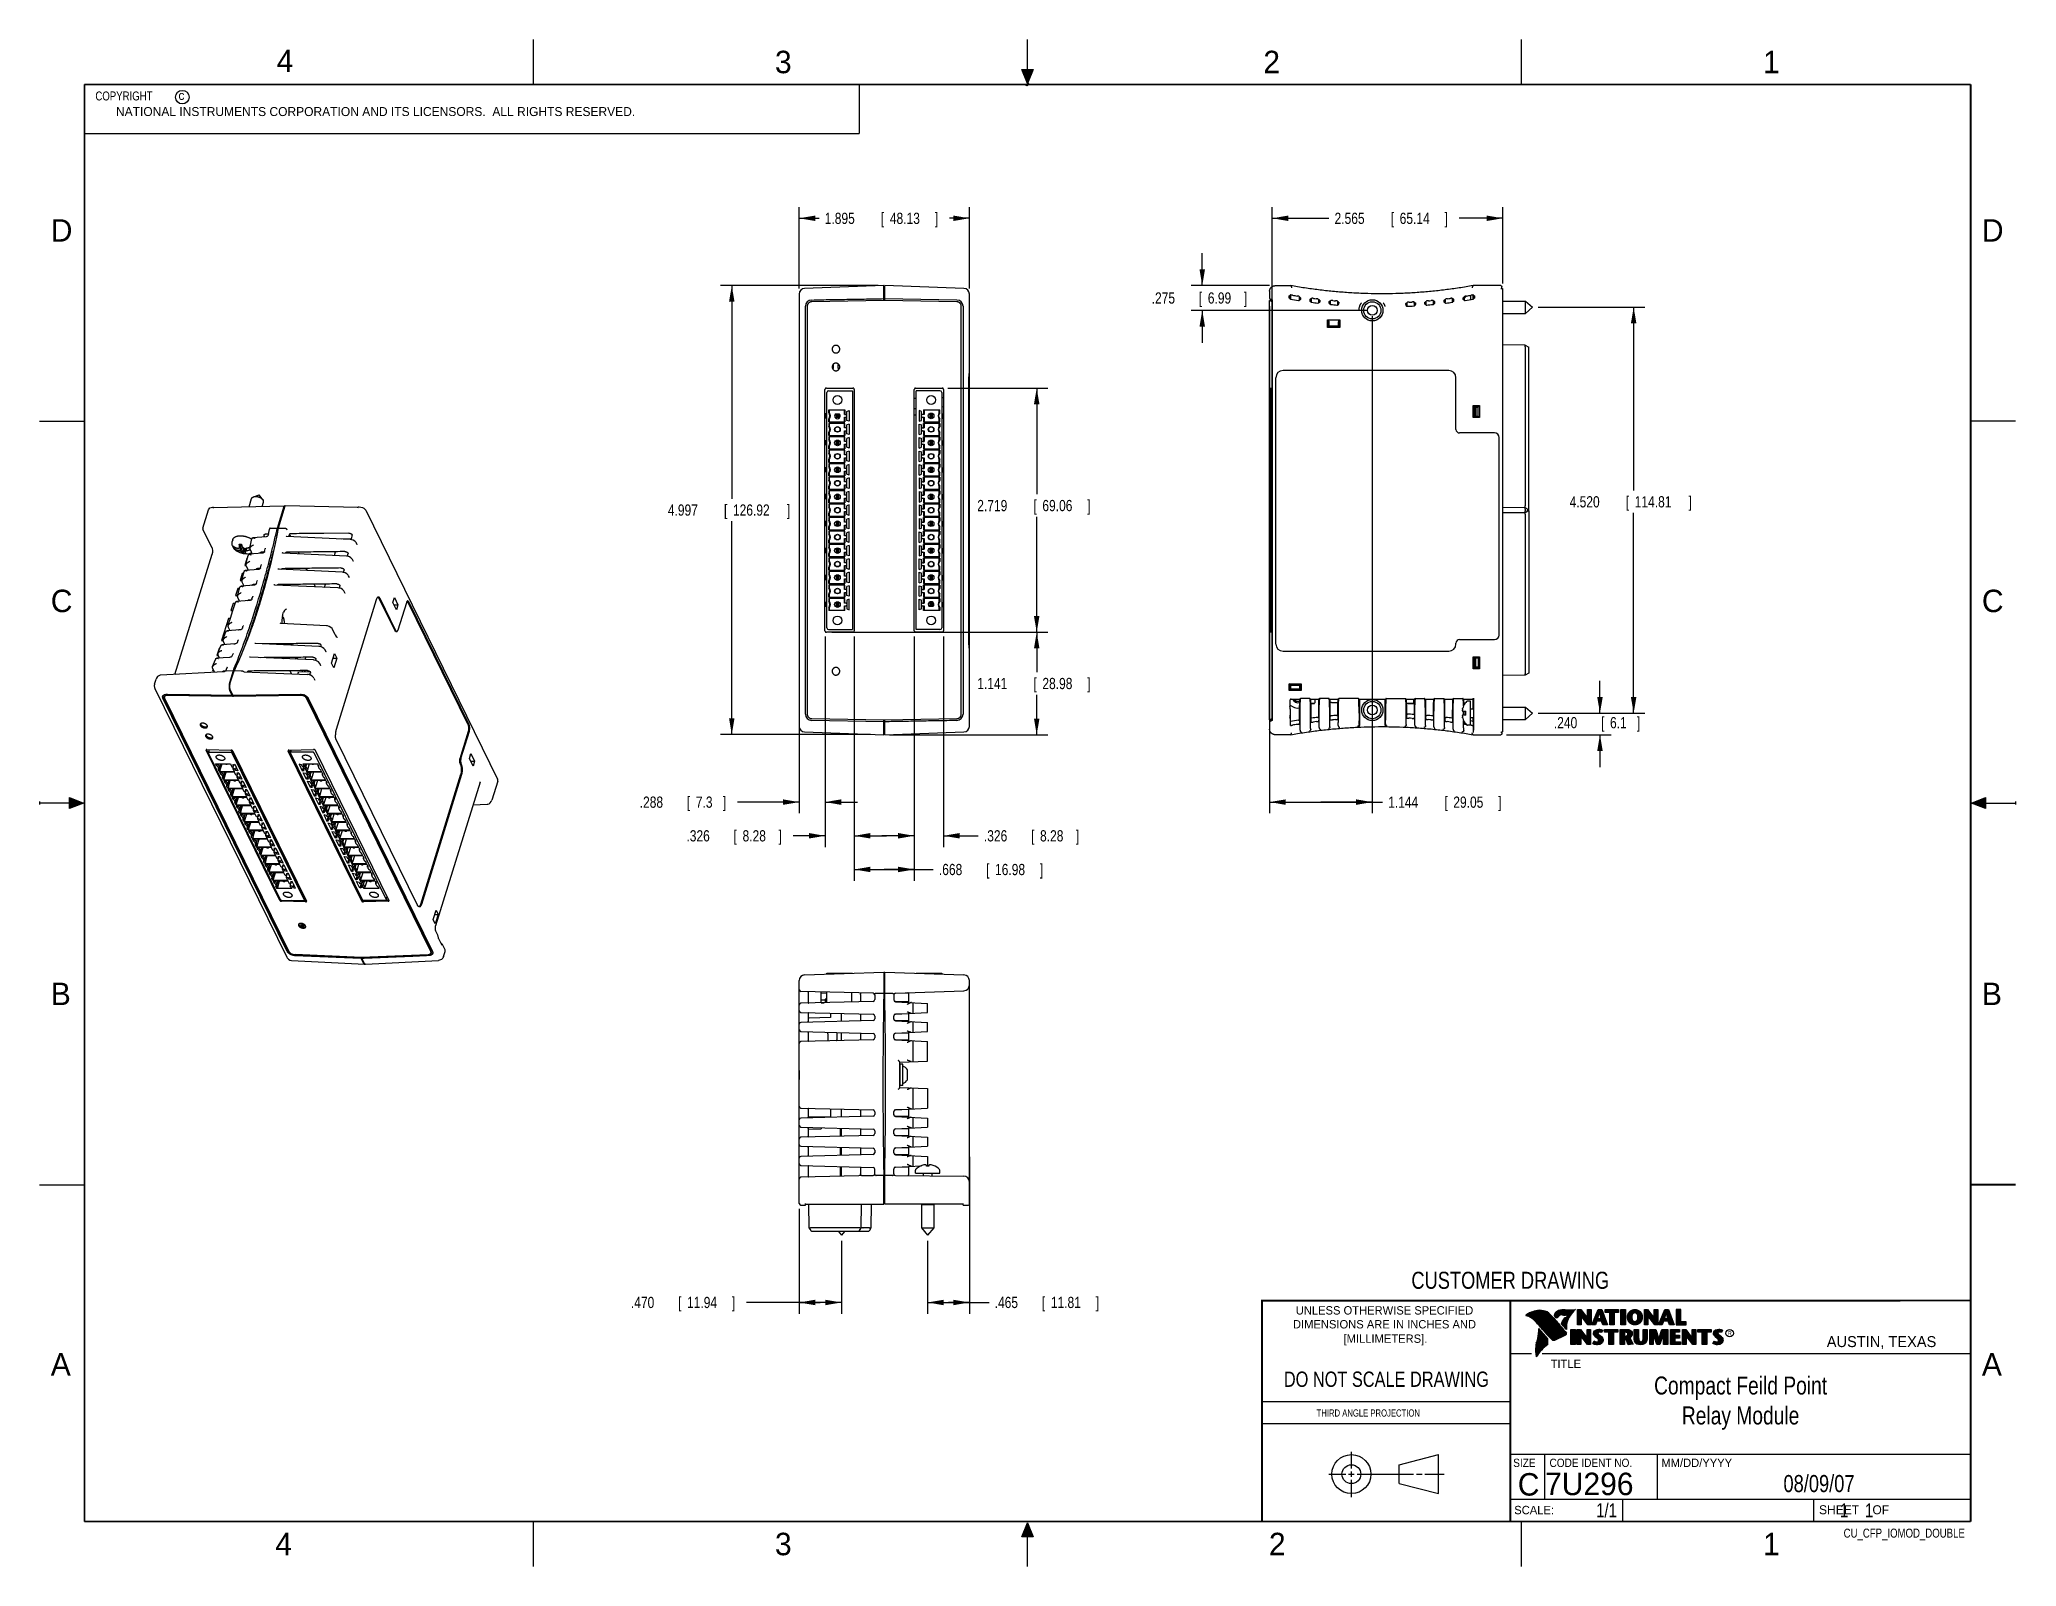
# Model space of a CAD drawing. Header units: inches. Extents: x 0 to 22, y 0 to 17.
import ezdxf
from ezdxf.enums import TextEntityAlignment as Align

# ---------------------------------------------------------------- set-up
doc = ezdxf.new("R2010")
doc.units = ezdxf.units.IN
doc.header["$LTSCALE"] = 1.21
doc.header["$MEASUREMENT"] = 0
doc.layers.get('0').update_dxf_attribs({"linetype": 'CONTINUOUS'})
doc.layers.add('DIMENSIONS', color=7, linetype='CONTINUOUS')
doc.styles.get("Standard").update_dxf_attribs({"font": 'txt', "width": 0.8})
doc.dimstyles.new('DIMSTYLE_1', dxfattribs={"dimtxt": 0.125, "dimasz": 0.18, "dimexe": 0.18, "dimexo": 0.0625, "dimgap": 0.09, "dimtad": 0, "dimtih": 1, "dimtoh": 1, "dimdec": 3, "dimzin": 4, "dimdsep": 46, "dimtxsty": 'STANDARD', "dimblk": '_FILLED', "dimblk1": '_FILLED', "dimblk2": '_FILLED', "dimcen": 0.09, "dimadec": 0, "dimazin": 0, "dimtp": 0.01, "dimtm": 0.01, "dimtfac": 1, "dimtdec": 3, "dimtofl": 0, "dimtmove": 0, "dimatfit": 3, "dimldrblk": '_FILLED', "dimfxl": 1, "dimtolj": 1, "dimtzin": 4, "dimarcsym": 0})

msp = doc.modelspace()

# ---------------------------------------------------------------- texts
at = {"color": 2, "linetype": 'CONTINUOUS'}
for s, height, p in [('4', 0.25, (2.64, 16.6369)), ('3', 0.25, (8.1875, 16.625)), ('2', 0.25, (13.625, 16.625)), ('1', 0.25, (19.1875, 16.625)), ('c', 0.1, (1.5463, 16.328)), ('NATIONAL INSTRUMENTS CORPORATION AND ITS LICENSORS.  ALL RIGHTS RESERVED.', 0.1, (0.851, 16.1482)), ('D', 0.25, (0.125, 14.75)), ('D', 0.25, (21.625, 14.75)), ('C', 0.25, (0.125, 10.625)), ('C', 0.25, (21.625, 10.625)), ('B', 0.25, (0.125, 6.25)), ('B', 0.25, (21.625, 6.25)), ('R', 0.0418, (18.7972, 2.5749)), ('AUSTIN, TEXAS', 0.121576, (19.898, 2.4426)), ('A', 0.25, (0.125, 2.125)), ('TITLE', 0.093, (16.8235, 2.21)), ('A', 0.25, (21.625, 2.125)), ('MM/DD/YYYY', 0.093, (18.0565, 1.1072)), ('SCALE:', 0.093, (16.4187, 0.5815)), ('SHEET    OF', 0.1, (19.8121, 0.5815)), ('4', 0.25, (2.625, 0.125)), ('3', 0.25, (8.1875, 0.125)), ('2', 0.25, (13.6875, 0.125)), ('1', 0.25, (19.1875, 0.125))]:
    msp.add_text(s, height=height, dxfattribs=at).set_placement(p)
at = {"color": 7, "linetype": 'CONTINUOUS', "width": 0.8}
for s, height, p in [('CUSTOMER DRAWING', 0.19, (16.3742, 3.0911)), ('DO NOT SCALE DRAWING', 0.17, (14.9953, 1.9998)), ('  08/09/07', 0.19, (19.755, 0.8281))]:
    msp.add_text(s, height=height, dxfattribs=at).set_placement(p, align=Align.CENTER)
at = {"color": 2, "linetype": 'CONTINUOUS'}
for s, p in [('UNLESS OTHERWISE SPECIFIED', (14.9742, 2.8049)), ('DIMENSIONS ARE IN INCHES AND', (14.9742, 2.6501)), ('[MILLIMETERS].', (14.9844, 2.4899))]:
    msp.add_text(s, height=0.093, dxfattribs=at).set_placement(p, align=Align.CENTER)
for s, height, width, p in [('THIRD ANGLE PROJECTION', 0.08, 0.8, (14.2178, 1.6686)), ('SIZE', 0.093, 0.9, (16.407, 1.1072)), ('CODE IDENT NO.', 0.093, 0.9, (16.8114, 1.1072))]:
    msp.add_text(s, height=height, dxfattribs=dict(at, width=width)).set_placement(p)
at = {"color": 7, "linetype": 'CONTINUOUS'}
msp.add_text('C', height=0.25, dxfattribs=at).set_placement((16.5785, 0.7893), align=Align.CENTER)
msp.add_text('7U296', height=0.25, dxfattribs=at).set_placement((16.7614, 0.7941))
at = {"color": 7, "linetype": 'CONTINUOUS', "width": 0.8}
msp.add_text('1/1', height=0.15625, dxfattribs=at).set_placement((17.5623, 0.5469), align=Align.RIGHT)
at = {"color": 2, "linetype": 'CONTINUOUS', "width": 0.8}
msp.add_text('CU_CFP_IOMOD_DOUBLE', height=0.1, dxfattribs=at).set_placement((21.4352, 0.3213), align=Align.RIGHT)
at = {"color": 2, "linetype": 'CONTINUOUS', "insert": (0.5624, 16.4219), "char_height": 0.1, "width": 1.2, "attachment_point": 1}
msp.add_mtext('  COPYRIGHT    ', dxfattribs=at)
at = {"color": 7, "linetype": 'CONTINUOUS'}
for s, insert, char_height, width, attachment_point in [('Compact Feild Point \\PRelay Module \\P ', (18.9387, 2.1146), 0.2, 3.2, 2), ('     1    1', (19.8125, 0.7031), 0.15625, 1.375, 1)]:
    msp.add_mtext(s, dxfattribs=dict(at, insert=insert, char_height=char_height, width=width, attachment_point=attachment_point))

# ---------------------------------------------------------------- blocks, each defined once
blk = doc.blocks.new('_FILLED')
at = {"color": 0, "linetype": 'BYBLOCK'}
blk.add_solid([(0, 0), (-1, 0.17), (-1, -0.17)], dxfattribs=at)
blk = doc.blocks.new('*D0')
at = {"layer": 'DIMENSIONS', "color": 2, "linetype": 'CONTINUOUS'}
for p, q in [((9.337, 14.26), (7.582, 14.26)), ((7.707, 14.26), (7.707, 11.886)), ((7.707, 9.263), (7.707, 11.636)), ((9.252, 9.263), (7.582, 9.263))]:
    blk.add_line(p, q, dxfattribs=at)
at = {"layer": 'DIMENSIONS', "color": 2, "linetype": 'CONTINUOUS', "xscale": 0.18, "yscale": 0.18, "zscale": 0.18}
for p, rotation in [((7.707, 14.26), 90), ((7.707, 9.263), 270)]:
    blk.add_blockref('_FILLED', p, dxfattribs=dict(at, rotation=rotation))
at = {"layer": 'DIMENSIONS', "color": 2, "linetype": 'CONTINUOUS', "width": 0.8}
for s, p in [('4.997', (6.995, 11.699)), ('[', (7.62, 11.699)), ('126.92', (7.72, 11.699)), (']', (8.32, 11.699))]:
    blk.add_text(s, height=0.125, dxfattribs=at).set_placement(p)
blk = doc.blocks.new('*D1')
at = {"layer": 'DIMENSIONS', "color": 2, "linetype": 'CONTINUOUS'}
for p, q in [((8.457, 14.229), (8.457, 15.135)), ((8.457, 15.01), (8.68, 15.01)), ((10.352, 15.01), (10.13, 15.01)), ((10.352, 14.229), (10.352, 15.135))]:
    blk.add_line(p, q, dxfattribs=at)
at = {"layer": 'DIMENSIONS', "color": 2, "linetype": 'CONTINUOUS', "xscale": 0.18, "yscale": 0.18, "zscale": 0.18, "rotation": 180}
blk.add_blockref('_FILLED', (8.457, 15.01), dxfattribs=at)
at = {"layer": 'DIMENSIONS', "color": 2, "linetype": 'CONTINUOUS', "xscale": 0.18, "yscale": 0.18, "zscale": 0.18}
blk.add_blockref('_FILLED', (10.352, 15.01), dxfattribs=at)
at = {"layer": 'DIMENSIONS', "color": 2, "linetype": 'CONTINUOUS', "width": 0.8}
for s, p in [('1.895', (8.742, 14.947)), ('[', (9.367, 14.947)), ('48.13', (9.467, 14.947)), (']', (9.967, 14.947))]:
    blk.add_text(s, height=0.125, dxfattribs=at).set_placement(p)
blk = doc.blocks.new('*D2')
at = {"layer": 'DIMENSIONS', "color": 2, "linetype": 'CONTINUOUS'}
for p, q in [((8.822, 10.401), (11.227, 10.401)), ((11.102, 10.401), (11.102, 9.955)), ((11.102, 9.26), (11.102, 9.705)), ((9.462, 9.26), (11.227, 9.26))]:
    blk.add_line(p, q, dxfattribs=at)
at = {"layer": 'DIMENSIONS', "color": 2, "linetype": 'CONTINUOUS', "xscale": 0.18, "yscale": 0.18, "zscale": 0.18}
for p, rotation in [((11.102, 10.401), 90), ((11.102, 9.26), 270)]:
    blk.add_blockref('_FILLED', p, dxfattribs=dict(at, rotation=rotation))
at = {"layer": 'DIMENSIONS', "color": 2, "linetype": 'CONTINUOUS', "width": 0.8}
for s, p in [('1.141', (10.44, 9.768)), ('[', (11.065, 9.768)), ('28.98', (11.165, 9.768)), (']', (11.665, 9.768))]:
    blk.add_text(s, height=0.125, dxfattribs=at).set_placement(p)
blk = doc.blocks.new('*D3')
at = {"layer": 'DIMENSIONS', "color": 2, "linetype": 'CONTINUOUS'}
for p, q in [((8.745, 10.353), (8.745, 8.385)), ((8.457, 9.977), (8.457, 8.385)), ((8.457, 8.51), (7.77, 8.51)), ((8.745, 8.51), (9.105, 8.51))]:
    blk.add_line(p, q, dxfattribs=at)
at = {"layer": 'DIMENSIONS', "color": 2, "linetype": 'CONTINUOUS', "xscale": 0.18, "yscale": 0.18, "zscale": 0.18}
blk.add_blockref('_FILLED', (8.457, 8.51), dxfattribs=at)
at = {"layer": 'DIMENSIONS', "color": 2, "linetype": 'CONTINUOUS', "xscale": 0.18, "yscale": 0.18, "zscale": 0.18, "rotation": 180}
blk.add_blockref('_FILLED', (8.745, 8.51), dxfattribs=at)
at = {"layer": 'DIMENSIONS', "color": 2, "linetype": 'CONTINUOUS', "width": 0.8}
for s, p in [('.288', (6.682, 8.447)), ('[', (7.207, 8.447)), ('7.3', (7.307, 8.447)), (']', (7.607, 8.447))]:
    blk.add_text(s, height=0.125, dxfattribs=at).set_placement(p)
blk = doc.blocks.new('*D4')
at = {"layer": 'DIMENSIONS', "color": 2, "linetype": 'CONTINUOUS'}
for p, q in [((13.695, 14.031), (13.695, 8.385)), ((14.838, 13.922), (14.838, 8.385)), ((13.695, 8.51), (14.266, 8.51)), ((14.838, 8.51), (14.266, 8.51)), ((14.266, 8.51), (14.952, 8.51))]:
    blk.add_line(p, q, dxfattribs=at)
at = {"layer": 'DIMENSIONS', "color": 2, "linetype": 'CONTINUOUS', "xscale": 0.18, "yscale": 0.18, "zscale": 0.18, "rotation": 180}
blk.add_blockref('_FILLED', (13.695, 8.51), dxfattribs=at)
at = {"layer": 'DIMENSIONS', "color": 2, "linetype": 'CONTINUOUS', "xscale": 0.18, "yscale": 0.18, "zscale": 0.18}
blk.add_blockref('_FILLED', (14.838, 8.51), dxfattribs=at)
at = {"layer": 'DIMENSIONS', "color": 2, "linetype": 'CONTINUOUS', "width": 0.8}
for s, p in [('1.144', (15.015, 8.447)), ('[', (15.64, 8.447)), ('29.05', (15.74, 8.447)), (']', (16.24, 8.447))]:
    blk.add_text(s, height=0.125, dxfattribs=at).set_placement(p)
blk = doc.blocks.new('*D5')
at = {"layer": 'DIMENSIONS', "color": 2, "linetype": 'CONTINUOUS'}
for p, q in [((10.352, 4.56), (10.352, 2.814)), ((9.887, 3.627), (9.887, 2.814)), ((9.887, 2.939), (10.12, 2.939)), ((10.352, 2.939), (10.12, 2.939)), ((10.12, 2.939), (10.571, 2.939))]:
    blk.add_line(p, q, dxfattribs=at)
at = {"layer": 'DIMENSIONS', "color": 2, "linetype": 'CONTINUOUS', "xscale": 0.18, "yscale": 0.18, "zscale": 0.18, "rotation": 180}
blk.add_blockref('_FILLED', (9.887, 2.939), dxfattribs=at)
at = {"layer": 'DIMENSIONS', "color": 2, "linetype": 'CONTINUOUS', "xscale": 0.18, "yscale": 0.18, "zscale": 0.18}
blk.add_blockref('_FILLED', (10.352, 2.939), dxfattribs=at)
at = {"layer": 'DIMENSIONS', "color": 2, "linetype": 'CONTINUOUS', "width": 0.8}
for s, p in [('.465', (10.634, 2.877)), ('[', (11.159, 2.877)), ('11.81', (11.259, 2.877)), (']', (11.759, 2.877))]:
    blk.add_text(s, height=0.125, dxfattribs=at).set_placement(p)
blk = doc.blocks.new('*D6')
at = {"layer": 'DIMENSIONS', "color": 2, "linetype": 'CONTINUOUS'}
for p, q in [((8.457, 3.98), (8.457, 2.814)), ((8.927, 3.627), (8.927, 2.814)), ((8.692, 2.939), (7.872, 2.939)), ((8.457, 2.939), (8.692, 2.939)), ((8.927, 2.939), (8.692, 2.939))]:
    blk.add_line(p, q, dxfattribs=at)
at = {"layer": 'DIMENSIONS', "color": 2, "linetype": 'CONTINUOUS', "xscale": 0.18, "yscale": 0.18, "zscale": 0.18, "rotation": 180}
blk.add_blockref('_FILLED', (8.457, 2.939), dxfattribs=at)
at = {"layer": 'DIMENSIONS', "color": 2, "linetype": 'CONTINUOUS', "xscale": 0.18, "yscale": 0.18, "zscale": 0.18}
blk.add_blockref('_FILLED', (8.927, 2.939), dxfattribs=at)
at = {"layer": 'DIMENSIONS', "color": 2, "linetype": 'CONTINUOUS', "width": 0.8}
for s, p in [('.470', (6.584, 2.877)), ('[', (7.109, 2.877)), ('11.94', (7.209, 2.877)), (']', (7.709, 2.877))]:
    blk.add_text(s, height=0.125, dxfattribs=at).set_placement(p)
blk = doc.blocks.new('*D7')
at = {"layer": 'DIMENSIONS', "color": 2, "linetype": 'CONTINUOUS'}
for p, q in [((12.945, 14.26), (12.945, 14.62)), ((13.695, 14.26), (12.82, 14.26)), ((14.776, 13.985), (12.82, 13.985)), ((12.945, 13.985), (12.945, 13.625))]:
    blk.add_line(p, q, dxfattribs=at)
at = {"layer": 'DIMENSIONS', "color": 2, "linetype": 'CONTINUOUS', "xscale": 0.18, "yscale": 0.18, "zscale": 0.18}
for p, rotation in [((12.945, 14.26), 270), ((12.945, 13.985), 90)]:
    blk.add_blockref('_FILLED', p, dxfattribs=dict(at, rotation=rotation))
at = {"layer": 'DIMENSIONS', "color": 2, "linetype": 'CONTINUOUS', "width": 0.8}
for s, p in [('.275', (12.382, 14.06)), ('[', (12.907, 14.06)), ('6.99', (13.007, 14.06)), (']', (13.407, 14.06))]:
    blk.add_text(s, height=0.125, dxfattribs=at).set_placement(p)
blk = doc.blocks.new('*D8')
at = {"layer": 'DIMENSIONS', "color": 2, "linetype": 'CONTINUOUS'}
for p, q in [((16.685, 14.02), (17.873, 14.02)), ((17.748, 14.02), (17.748, 11.979)), ((17.748, 9.5), (17.748, 11.729)), ((16.685, 9.5), (17.873, 9.5))]:
    blk.add_line(p, q, dxfattribs=at)
at = {"layer": 'DIMENSIONS', "color": 2, "linetype": 'CONTINUOUS', "xscale": 0.18, "yscale": 0.18, "zscale": 0.18}
for p, rotation in [((17.748, 14.02), 90), ((17.748, 9.5), 270)]:
    blk.add_blockref('_FILLED', p, dxfattribs=dict(at, rotation=rotation))
at = {"layer": 'DIMENSIONS', "color": 2, "linetype": 'CONTINUOUS', "width": 0.8}
for s, p in [('4.520', (17.035, 11.791)), ('[', (17.66, 11.791)), ('114.81', (17.76, 11.791)), (']', (18.36, 11.791))]:
    blk.add_text(s, height=0.125, dxfattribs=at).set_placement(p)
blk = doc.blocks.new('*D9')
at = {"layer": 'DIMENSIONS', "color": 2, "linetype": 'CONTINUOUS'}
for p, q in [((17.373, 9.5), (17.373, 9.86)), ((16.685, 9.5), (17.498, 9.5)), ((16.332, 9.26), (17.498, 9.26)), ((17.373, 9.26), (17.373, 8.9))]:
    blk.add_line(p, q, dxfattribs=at)
at = {"layer": 'DIMENSIONS', "color": 2, "linetype": 'CONTINUOUS', "xscale": 0.18, "yscale": 0.18, "zscale": 0.18}
for p, rotation in [((17.373, 9.5), 270), ((17.373, 9.26), 90)]:
    blk.add_blockref('_FILLED', p, dxfattribs=dict(at, rotation=rotation))
at = {"layer": 'DIMENSIONS', "color": 2, "linetype": 'CONTINUOUS', "width": 0.8}
for s, p in [('.240', (16.86, 9.332)), ('[', (17.385, 9.332)), ('6.1', (17.485, 9.332)), (']', (17.785, 9.332))]:
    blk.add_text(s, height=0.125, dxfattribs=at).set_placement(p)
blk = doc.blocks.new('*D10')
at = {"layer": 'DIMENSIONS', "color": 2, "linetype": 'CONTINUOUS'}
for p, q in [((13.725, 14.093), (13.725, 15.135)), ((13.725, 15.01), (14.356, 15.01)), ((16.29, 15.01), (15.806, 15.01)), ((16.29, 14.282), (16.29, 15.135))]:
    blk.add_line(p, q, dxfattribs=at)
at = {"layer": 'DIMENSIONS', "color": 2, "linetype": 'CONTINUOUS', "xscale": 0.18, "yscale": 0.18, "zscale": 0.18, "rotation": 180}
blk.add_blockref('_FILLED', (13.725, 15.01), dxfattribs=at)
at = {"layer": 'DIMENSIONS', "color": 2, "linetype": 'CONTINUOUS', "xscale": 0.18, "yscale": 0.18, "zscale": 0.18}
blk.add_blockref('_FILLED', (16.29, 15.01), dxfattribs=at)
at = {"layer": 'DIMENSIONS', "color": 2, "linetype": 'CONTINUOUS', "width": 0.8}
for s, p in [('2.565', (14.418, 14.947)), ('[', (15.043, 14.947)), ('65.14', (15.143, 14.947)), (']', (15.643, 14.947))]:
    blk.add_text(s, height=0.125, dxfattribs=at).set_placement(p)
blk = doc.blocks.new('*D11')
at = {"layer": 'DIMENSIONS', "color": 2, "linetype": 'CONTINUOUS'}
for p, q in [((8.745, 10.353), (8.745, 8.01)), ((9.071, 10.353), (9.071, 8.01)), ((8.745, 8.135), (8.389, 8.135)), ((9.071, 8.135), (9.431, 8.135))]:
    blk.add_line(p, q, dxfattribs=at)
at = {"layer": 'DIMENSIONS', "color": 2, "linetype": 'CONTINUOUS', "xscale": 0.18, "yscale": 0.18, "zscale": 0.18}
blk.add_blockref('_FILLED', (8.745, 8.135), dxfattribs=at)
at = {"layer": 'DIMENSIONS', "color": 2, "linetype": 'CONTINUOUS', "xscale": 0.18, "yscale": 0.18, "zscale": 0.18, "rotation": 180}
blk.add_blockref('_FILLED', (9.071, 8.135), dxfattribs=at)
at = {"layer": 'DIMENSIONS', "color": 2, "linetype": 'CONTINUOUS', "width": 0.8}
for s, p in [('.326', (7.202, 8.072)), ('[', (7.727, 8.072)), ('8.28', (7.827, 8.072)), (']', (8.227, 8.072))]:
    blk.add_text(s, height=0.125, dxfattribs=at).set_placement(p)
blk = doc.blocks.new('*D12')
at = {"layer": 'DIMENSIONS', "color": 2, "linetype": 'CONTINUOUS'}
for p, q in [((9.739, 10.353), (9.739, 8.01)), ((10.065, 10.353), (10.065, 8.01)), ((9.739, 8.135), (9.379, 8.135)), ((10.065, 8.135), (10.451, 8.135))]:
    blk.add_line(p, q, dxfattribs=at)
at = {"layer": 'DIMENSIONS', "color": 2, "linetype": 'CONTINUOUS', "xscale": 0.18, "yscale": 0.18, "zscale": 0.18}
blk.add_blockref('_FILLED', (9.739, 8.135), dxfattribs=at)
at = {"layer": 'DIMENSIONS', "color": 2, "linetype": 'CONTINUOUS', "xscale": 0.18, "yscale": 0.18, "zscale": 0.18, "rotation": 180}
blk.add_blockref('_FILLED', (10.065, 8.135), dxfattribs=at)
at = {"layer": 'DIMENSIONS', "color": 2, "linetype": 'CONTINUOUS', "width": 0.8}
for s, p in [('.326', (10.514, 8.072)), ('[', (11.039, 8.072)), ('8.28', (11.139, 8.072)), (']', (11.539, 8.072))]:
    blk.add_text(s, height=0.125, dxfattribs=at).set_placement(p)
blk = doc.blocks.new('*D13')
at = {"layer": 'DIMENSIONS', "color": 2, "linetype": 'CONTINUOUS'}
for p, q in [((9.071, 10.353), (9.071, 7.635)), ((9.739, 10.353), (9.739, 7.635)), ((9.071, 7.76), (9.405, 7.76)), ((9.739, 7.76), (9.405, 7.76)), ((9.405, 7.76), (9.951, 7.76))]:
    blk.add_line(p, q, dxfattribs=at)
at = {"layer": 'DIMENSIONS', "color": 2, "linetype": 'CONTINUOUS', "xscale": 0.18, "yscale": 0.18, "zscale": 0.18, "rotation": 180}
blk.add_blockref('_FILLED', (9.071, 7.76), dxfattribs=at)
at = {"layer": 'DIMENSIONS', "color": 2, "linetype": 'CONTINUOUS', "xscale": 0.18, "yscale": 0.18, "zscale": 0.18}
blk.add_blockref('_FILLED', (9.739, 7.76), dxfattribs=at)
at = {"layer": 'DIMENSIONS', "color": 2, "linetype": 'CONTINUOUS', "width": 0.8}
for s, p in [('.668', (10.013, 7.697)), ('[', (10.538, 7.697)), ('16.98', (10.638, 7.697)), (']', (11.138, 7.697))]:
    blk.add_text(s, height=0.125, dxfattribs=at).set_placement(p)
blk = doc.blocks.new('*D14')
at = {"layer": 'DIMENSIONS', "color": 2, "linetype": 'CONTINUOUS'}
for p, q in [((10.112, 13.12), (11.227, 13.12)), ((11.102, 13.12), (11.102, 11.937)), ((11.102, 10.401), (11.102, 11.687)), ((10.112, 10.401), (11.227, 10.401))]:
    blk.add_line(p, q, dxfattribs=at)
at = {"layer": 'DIMENSIONS', "color": 2, "linetype": 'CONTINUOUS', "xscale": 0.18, "yscale": 0.18, "zscale": 0.18}
for p, rotation in [((11.102, 13.12), 90), ((11.102, 10.401), 270)]:
    blk.add_blockref('_FILLED', p, dxfattribs=dict(at, rotation=rotation))
at = {"layer": 'DIMENSIONS', "color": 2, "linetype": 'CONTINUOUS', "width": 0.8}
for s, p in [('2.719', (10.44, 11.749)), ('[', (11.065, 11.749)), ('69.06', (11.165, 11.749)), (']', (11.665, 11.749))]:
    blk.add_text(s, height=0.125, dxfattribs=at).set_placement(p)

# ---------------------------------------------------------------- dimensions: what is measured, and where the dimension line sits
at = {"layer": 'DIMENSIONS', "color": 2, "linetype": 'CONTINUOUS'}
for base, p1, p2, picture, middle in [((10.3523, 15.0098), (8.4573, 14.2285), (10.3523, 14.2285), '*D1', (9.4048, 15.0098)), ((16.28973, 15.00977), (13.7252, 14.09258), (16.28973, 14.28179), '*D10', (15.08082, 15.00977)), ((14.83822686, 8.5097730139), (13.69472686, 14.031289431), (14.83822686, 13.9222730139), '*D4', (15.6772078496, 8.5097730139)), ((8.74483, 8.50977), (8.45729, 9.97727), (8.74483, 10.35327), '*D3', (7.19479, 8.50977)), ((9.7389, 7.7598), (9.0706, 10.3533), (9.7389, 10.3533), '*D13', (10.6256, 7.7598)), ((10.0648, 8.1348), (9.7389, 10.3533), (10.0648, 10.3533), '*D12', (11.0763, 8.1348)), ((10.3523, 2.9392), (9.8873, 3.6267), (10.3523, 4.5597), '*D5', (11.2461, 2.9392)), ((8.9273, 2.9392), (8.4573, 3.9797), (8.9273, 3.6267), '*D6', (7.1967, 2.9392))]:
    dim = msp.add_linear_dim(base=base, p1=p1, p2=p2, dimstyle='DIMSTYLE_1', dxfattribs=at)
    dim.commit()
    dim.dimension.update_dxf_attribs({"geometry": picture, "text_midpoint": middle, "dimtype": 160})
for base, p1, p2, angle, picture, middle in [((12.9447, 13.9848), (13.6952, 14.2598), (14.7757, 13.9848), 270, '*D7', (12.9447, 14.1223)), ((7.7073, 14.2598), (9.2516, 9.2628), (9.3373, 14.2598), 90, '*D0', (7.7073, 11.7613)), ((17.7477, 14.0198), (16.6852, 9.4998), (16.6852, 14.0198), 90, '*D8', (17.7477, 11.8535)), ((11.1023, 13.1198), (10.1123, 10.4008), (10.1123, 13.1198), 90, '*D14', (11.1023, 11.8116)), ((8.7448, 8.1348), (9.0706, 10.3533), (8.7448, 10.3533), 180, '*D11', (7.764, 8.1348)), ((11.1023, 9.2598), (8.8223, 10.4008), (9.4623, 9.2598), 270, '*D2', (11.1023, 9.8303)), ((17.3727, 9.4998), (16.3322, 9.2598), (16.6852, 9.4998), 90, '*D9', (17.3727, 9.3947))]:
    dim = msp.add_linear_dim(base=base, p1=p1, p2=p2, angle=angle, dimstyle='DIMSTYLE_1', dxfattribs=at)
    dim.commit()
    dim.dimension.update_dxf_attribs({"geometry": picture, "text_midpoint": middle, "dimtype": 160})

# ---------------------------------------------------------------- hatches: boundary and pattern name
at = {"linetype": 'CONTINUOUS'}
for points in [[(11, 16.51), (10.9375, 16.6663), (11.0625, 16.6663)], [(0.3337, 8.5625), (0.49, 8.5), (0.3337, 8.4375)], [(21.6663, 8.5625), (21.6663, 8.4375), (21.51, 8.5)], [(10.9375, 0.3287), (11, 0.485), (11.0625, 0.3287)]]:
    msp.add_hatch(color=2, dxfattribs=at).paths.add_polyline_path(points)

# ---------------------------------------------------------------- linework, layer by layer
at = {"color": 2, "linetype": 'CONTINUOUS'}
for p, q in [((5.5, 16.5), (5.5, 17)), ((11, 16.485), (11, 17)), ((16.5, 16.5), (16.5, 17)), ((11, 16.51), (10.9375, 16.6663)), ((10.9375, 16.6663), (11.0625, 16.6663)), ((11.015, 16.515), (10.985, 16.485)), ((10.985, 16.485), (11, 16.515)), ((11.0625, 16.6663), (11, 16.51)), ((11, 16.485), (11.015, 16.515)), ((0.4999, 16.5), (9.1249, 16.5)), ((0.4999, 16.5), (0.4999, 15.9531)), ((9.1249, 16.5), (9.1249, 15.9531)), ((0.4999, 15.9531), (9.1249, 15.9531)), ((0, 12.75), (0.5, 12.75)), ((22, 12.75), (21.5, 12.75)), ((0, 8.515), (0, 8.485)), ((0.49, 8.5), (0, 8.5)), ((0.3337, 8.4375), (0.3337, 8.5625)), ((0.3337, 8.5625), (0.49, 8.5)), ((0.49, 8.5), (0.3337, 8.4375)), ((21.51, 8.5), (21.6663, 8.5625)), ((21.51, 8.5), (22, 8.5)), ((21.6663, 8.4375), (21.51, 8.5)), ((21.6663, 8.5625), (21.6663, 8.4375)), ((22, 8.515), (22, 8.485)), ((0, 4.25), (0.5, 4.25)), ((16.3737, 2.9596), (21.5037, 2.9596)), ((16.3737, 2.9596), (16.3737, 1.2496)), ((16.375, 2.96), (21.5, 2.96)), ((21.5037, 2.9596), (21.5037, 1.2496)), ((16.5578, 2.796), (16.5578, 2.7989)), ((16.5646, 2.7936), (16.5646, 2.8033)), ((16.5714, 2.7909), (16.5714, 2.8075)), ((16.5782, 2.788), (16.5782, 2.8116)), ((16.5851, 2.7849), (16.5851, 2.8154)), ((16.5919, 2.7815), (16.5919, 2.819)), ((16.5987, 2.7778), (16.5987, 2.8221)), ((16.6055, 2.7738), (16.6055, 2.8249)), ((16.6124, 2.7696), (16.6124, 2.8276)), ((16.6192, 2.765), (16.6192, 2.8301)), ((16.626, 2.7601), (16.626, 2.8325)), ((16.6329, 2.7549), (16.6329, 2.8347)), ((16.6397, 2.7492), (16.6397, 2.8367)), ((16.6465, 2.7431), (16.6465, 2.8386)), ((16.6533, 2.7366), (16.6533, 2.8403)), ((16.6602, 2.7295), (16.6602, 2.8419)), ((16.667, 2.7221), (16.667, 2.8435)), ((16.6738, 2.7146), (16.6738, 2.8449)), ((16.6806, 2.707), (16.6806, 2.8459)), ((16.6875, 2.6995), (16.6875, 2.8467)), ((16.7939, 2.533), (16.6919, 2.6489)), ((16.6943, 2.6918), (16.6943, 2.8472)), ((16.7011, 2.6841), (16.7011, 2.8474)), ((16.708, 2.6764), (16.708, 2.8474)), ((16.7148, 2.6685), (16.7148, 2.847)), ((16.7216, 2.6607), (16.7216, 2.8465)), ((16.7284, 2.6527), (16.7284, 2.8456)), ((16.7353, 2.6447), (16.7353, 2.8445)), ((16.7421, 2.6366), (16.7421, 2.8431)), ((16.7489, 2.6285), (16.7489, 2.8417)), ((16.7557, 2.6204), (16.7557, 2.84)), ((16.7626, 2.6125), (16.7626, 2.8378)), ((16.7694, 2.6046), (16.7694, 2.8352)), ((16.7762, 2.5968), (16.7762, 2.8321)), ((16.7831, 2.5891), (16.7831, 2.8284)), ((16.7899, 2.5815), (16.7899, 2.8242)), ((16.7967, 2.5739), (16.7967, 2.8193)), ((16.8035, 2.5665), (16.8035, 2.8136)), ((16.8104, 2.5591), (16.8104, 2.807)), ((16.8172, 2.5519), (16.8172, 2.7996)), ((16.824, 2.5447), (16.824, 2.7924)), ((16.8308, 2.5375), (16.8308, 2.7853)), ((16.8377, 2.5314), (16.8377, 2.7781)), ((16.8445, 2.5262), (16.8445, 2.7709)), ((16.8513, 2.523), (16.8513, 2.7637)), ((16.8581, 2.5224), (16.8581, 2.7565)), ((16.8864, 2.7664), (16.8632, 2.7937)), ((16.865, 2.5241), (16.865, 2.7493)), ((16.8877, 2.7723), (16.8682, 2.7952)), ((16.8718, 2.791), (16.8718, 2.8085)), ((16.8718, 2.527), (16.8718, 2.7421)), ((16.8786, 2.783), (16.8786, 2.8206)), ((16.8786, 2.5298), (16.8786, 2.7348)), ((16.8855, 2.7749), (16.8855, 2.8281)), ((16.8855, 2.5327), (16.8855, 2.727)), ((16.8923, 2.7747), (16.8923, 2.8335)), ((16.8923, 2.5356), (16.8923, 2.7187)), ((16.8991, 2.7788), (16.8991, 2.8375)), ((16.8991, 2.5385), (16.8991, 2.7104)), ((16.9059, 2.7837), (16.9059, 2.8408)), ((16.9059, 2.5415), (16.9059, 2.7022)), ((16.9128, 2.7896), (16.9128, 2.8436)), ((16.9128, 2.5446), (16.9128, 2.6939)), ((16.9196, 2.7966), (16.9196, 2.8459)), ((16.9196, 2.5477), (16.9196, 2.6856)), ((16.9264, 2.8018), (16.9264, 2.8477)), ((16.9264, 2.5508), (16.9264, 2.6774)), ((16.9332, 2.8053), (16.9332, 2.849)), ((16.9332, 2.554), (16.9332, 2.6691)), ((16.9401, 2.8077), (16.9401, 2.8499)), ((16.9401, 2.5573), (16.9401, 2.6608)), ((16.9616, 2.6797), (16.9434, 2.7005)), ((16.9469, 2.8082), (16.9469, 2.8509)), ((16.9469, 2.5606), (16.9469, 2.6526)), ((16.9653, 2.6828), (16.9492, 2.7013)), ((16.9537, 2.8069), (16.9537, 2.8518)), ((16.9537, 2.696), (16.9537, 2.7109)), ((16.9537, 2.5639), (16.9537, 2.6443)), ((16.9606, 2.8048), (16.9606, 2.8525)), ((16.9606, 2.6882), (16.9606, 2.7266)), ((16.9674, 2.8034), (16.9674, 2.8531)), ((16.9674, 2.6802), (16.9674, 2.7444)), ((16.9742, 2.8027), (16.9742, 2.8536)), ((16.9742, 2.672), (16.9742, 2.7568)), ((16.981, 2.8023), (16.981, 2.854)), ((16.981, 2.664), (16.981, 2.7634)), ((16.9838, 2.8589), (17.0997, 2.8607)), ((16.9839, 2.8541), (17.087, 2.8557)), ((16.9879, 2.802), (16.9879, 2.8542)), ((16.9879, 2.6563), (16.9879, 2.7665)), ((16.999, 2.637), (16.9946, 2.6418)), ((16.9947, 2.8019), (16.9947, 2.8543)), ((16.9947, 2.6748), (16.9947, 2.7683)), ((17.0015, 2.8005), (17.0015, 2.8544)), ((17.0015, 2.7195), (17.0015, 2.7694)), ((17.0083, 2.7963), (17.0083, 2.8545)), ((17.0083, 2.7388), (17.0083, 2.7698)), ((17.0152, 2.755), (17.0152, 2.8546)), ((17.022, 2.7691), (17.022, 2.8547)), ((17.0288, 2.7817), (17.0288, 2.8548)), ((17.0357, 2.7931), (17.0357, 2.8549)), ((17.0425, 2.8035), (17.0425, 2.855)), ((17.0493, 2.8131), (17.0493, 2.8551)), ((17.0561, 2.822), (17.0561, 2.8552)), ((17.063, 2.8303), (17.063, 2.8553)), ((17.0698, 2.8381), (17.0698, 2.8554)), ((17.0766, 2.8454), (17.0766, 2.8555)), ((17.1243, 2.8592), (17.1609, 2.8592)), ((17.1243, 2.6915), (17.1243, 2.8592)), ((17.1637, 2.6915), (17.1243, 2.6915)), ((17.1291, 2.8543), (17.1585, 2.8543)), ((17.1291, 2.6963), (17.1291, 2.8543)), ((17.1589, 2.6963), (17.1291, 2.6963)), ((17.1381, 2.6963), (17.1381, 2.8543)), ((17.1447, 2.6963), (17.1447, 2.8543)), ((17.1514, 2.6963), (17.1514, 2.8543)), ((17.1589, 2.8042), (17.1581, 2.8543)), ((17.1585, 2.8543), (17.2383, 2.7492)), ((17.2418, 2.6963), (17.1589, 2.8042)), ((17.1589, 2.8042), (17.1589, 2.6963)), ((17.1609, 2.8592), (17.2334, 2.7636)), ((17.2395, 2.6915), (17.1637, 2.7899)), ((17.1637, 2.7899), (17.1637, 2.6915)), ((17.1648, 2.7965), (17.1648, 2.8461)), ((17.1714, 2.7879), (17.1714, 2.8373)), ((17.1781, 2.7792), (17.1781, 2.8285)), ((17.1848, 2.7705), (17.1848, 2.8197)), ((17.1915, 2.7618), (17.1915, 2.8109)), ((17.1981, 2.7531), (17.1981, 2.8021)), ((17.2048, 2.7445), (17.2048, 2.7933)), ((17.2115, 2.7358), (17.2115, 2.7845)), ((17.2182, 2.7271), (17.2182, 2.7757)), ((17.2248, 2.7184), (17.2248, 2.7669)), ((17.2315, 2.7098), (17.2315, 2.7581)), ((17.2334, 2.8592), (17.2732, 2.8592)), ((17.2334, 2.7636), (17.2334, 2.8592)), ((17.2382, 2.7011), (17.2383, 2.7492)), ((17.2383, 2.8543), (17.2684, 2.8543)), ((17.2383, 2.7492), (17.2383, 2.8543)), ((17.2732, 2.6915), (17.2395, 2.6915)), ((17.2684, 2.6963), (17.2418, 2.6963)), ((17.2449, 2.6963), (17.2449, 2.8543)), ((17.2515, 2.6963), (17.2515, 2.8543)), ((17.2582, 2.6963), (17.2582, 2.8543)), ((17.2649, 2.6963), (17.2649, 2.8543)), ((17.2684, 2.8543), (17.2684, 2.6963)), ((17.2732, 2.8592), (17.2732, 2.6915)), ((17.2831, 2.6915), (17.3516, 2.8591)), ((17.3228, 2.6915), (17.2831, 2.6915)), ((17.2903, 2.6964), (17.3548, 2.8542)), ((17.3195, 2.6964), (17.2903, 2.6964)), ((17.2983, 2.6964), (17.2983, 2.7158)), ((17.3049, 2.6964), (17.3049, 2.7322)), ((17.3116, 2.6964), (17.3116, 2.7485)), ((17.3183, 2.6964), (17.3183, 2.7648)), ((17.3356, 2.7364), (17.3195, 2.6964)), ((17.3388, 2.7316), (17.3228, 2.6915)), ((17.325, 2.7101), (17.325, 2.7812)), ((17.3316, 2.7267), (17.3316, 2.7975)), ((17.394, 2.7364), (17.3356, 2.7364)), ((17.3383, 2.7364), (17.3383, 2.8138)), ((17.3905, 2.7316), (17.3388, 2.7316)), ((17.3409, 2.7533), (17.3624, 2.8228)), ((17.389, 2.7533), (17.3409, 2.7533)), ((17.345, 2.7666), (17.345, 2.8302)), ((17.345, 2.7364), (17.345, 2.7533)), ((17.3475, 2.7581), (17.3659, 2.8179)), ((17.3827, 2.7581), (17.3475, 2.7581)), ((17.3516, 2.8591), (17.3938, 2.8591)), ((17.3517, 2.7882), (17.3517, 2.8465)), ((17.3517, 2.7364), (17.3517, 2.7533)), ((17.3548, 2.8542), (17.3905, 2.8542)), ((17.3583, 2.8098), (17.3583, 2.8542)), ((17.3583, 2.7364), (17.3583, 2.7533)), ((17.3624, 2.8228), (17.3701, 2.8228)), ((17.365, 2.8228), (17.365, 2.8542)), ((17.365, 2.7364), (17.365, 2.7533)), ((17.3659, 2.8179), (17.3664, 2.8179)), ((17.3664, 2.8179), (17.3827, 2.7581)), ((17.3701, 2.8228), (17.389, 2.7533)), ((17.3717, 2.817), (17.3717, 2.8542)), ((17.3717, 2.7364), (17.3717, 2.7533)), ((17.3784, 2.7925), (17.3784, 2.8542)), ((17.3784, 2.7364), (17.3784, 2.7533)), ((17.385, 2.7679), (17.385, 2.8542)), ((17.385, 2.7364), (17.385, 2.7533)), ((17.3905, 2.8542), (17.4504, 2.6964)), ((17.4039, 2.6915), (17.3905, 2.7316)), ((17.3917, 2.7364), (17.3917, 2.851)), ((17.3938, 2.8591), (17.4574, 2.6915)), ((17.4074, 2.6964), (17.394, 2.7364)), ((17.3984, 2.7232), (17.3984, 2.8334)), ((17.4574, 2.6915), (17.4039, 2.6915)), ((17.4051, 2.7034), (17.4051, 2.8158)), ((17.4504, 2.6964), (17.4074, 2.6964)), ((17.4118, 2.6964), (17.4118, 2.7982)), ((17.4184, 2.6964), (17.4184, 2.7806)), ((17.4251, 2.6964), (17.4251, 2.763)), ((17.4318, 2.6964), (17.4318, 2.7455)), ((17.4327, 2.8591), (17.5802, 2.8591)), ((17.4327, 2.8278), (17.4327, 2.8591)), ((17.481, 2.8278), (17.4327, 2.8278)), ((17.4375, 2.8542), (17.5753, 2.8542)), ((17.4375, 2.8327), (17.4375, 2.8542)), ((17.4859, 2.8327), (17.4375, 2.8327)), ((17.4385, 2.6964), (17.4385, 2.7279)), ((17.4451, 2.8327), (17.4451, 2.8542)), ((17.4451, 2.6964), (17.4451, 2.7103)), ((17.4518, 2.8327), (17.4518, 2.8542)), ((17.4585, 2.8327), (17.4585, 2.8542)), ((17.4652, 2.8327), (17.4652, 2.8542)), ((17.4718, 2.8327), (17.4718, 2.8542)), ((17.4785, 2.8327), (17.4785, 2.8542)), ((17.481, 2.6915), (17.481, 2.8278)), ((17.5318, 2.6915), (17.481, 2.6915)), ((17.4859, 2.8327), (17.4852, 2.8542)), ((17.4859, 2.6964), (17.4859, 2.8327)), ((17.5269, 2.6964), (17.4859, 2.6964)), ((17.4919, 2.6964), (17.4919, 2.8542)), ((17.4985, 2.6964), (17.4985, 2.8542)), ((17.5052, 2.6964), (17.5052, 2.8542)), ((17.5119, 2.6964), (17.5119, 2.8542)), ((17.5186, 2.6964), (17.5186, 2.8542)), ((17.5269, 2.8327), (17.5252, 2.8542)), ((17.5753, 2.8327), (17.5269, 2.8327)), ((17.5269, 2.8327), (17.5269, 2.6964)), ((17.5802, 2.8278), (17.5318, 2.8278)), ((17.5318, 2.8278), (17.5318, 2.6915)), ((17.5319, 2.8327), (17.5319, 2.8542)), ((17.5386, 2.8327), (17.5386, 2.8542)), ((17.5453, 2.8327), (17.5453, 2.8542)), ((17.5519, 2.8327), (17.5519, 2.8542)), ((17.5586, 2.8327), (17.5586, 2.8542)), ((17.5653, 2.8327), (17.5653, 2.8542)), ((17.572, 2.8327), (17.572, 2.8542)), ((17.5753, 2.8542), (17.5753, 2.8327)), ((17.5802, 2.8591), (17.5802, 2.8278)), ((17.6059, 2.8591), (17.6565, 2.8591)), ((17.6059, 2.6915), (17.6059, 2.8591)), ((17.6565, 2.6915), (17.6059, 2.6915)), ((17.6108, 2.8542), (17.6516, 2.8542)), ((17.6108, 2.6964), (17.6108, 2.8542)), ((17.6516, 2.6964), (17.6108, 2.6964)), ((17.6187, 2.6964), (17.6187, 2.8542)), ((17.6254, 2.6964), (17.6254, 2.8542)), ((17.632, 2.6964), (17.632, 2.8542)), ((17.6387, 2.6964), (17.6387, 2.8542)), ((17.6454, 2.6964), (17.6454, 2.8542)), ((17.6516, 2.8542), (17.6516, 2.6964)), ((17.6565, 2.8591), (17.6565, 2.6915)), ((17.6849, 2.7803), (17.6851, 2.7836)), ((17.6849, 2.7769), (17.6849, 2.7803)), ((17.6849, 2.7735), (17.6849, 2.7769)), ((17.6851, 2.7701), (17.6849, 2.7735)), ((17.6851, 2.7836), (17.6853, 2.7869)), ((17.6854, 2.7668), (17.6851, 2.7701)), ((17.6853, 2.7869), (17.6857, 2.7901)), ((17.6859, 2.7634), (17.6854, 2.7668)), ((17.6857, 2.7901), (17.6862, 2.7933)), ((17.6864, 2.76), (17.6859, 2.7634)), ((17.6862, 2.7933), (17.6868, 2.7964)), ((17.687, 2.7567), (17.6864, 2.76)), ((17.6868, 2.7964), (17.6876, 2.7995)), ((17.6878, 2.7535), (17.687, 2.7567)), ((17.6876, 2.7995), (17.6884, 2.8024)), ((17.6886, 2.7503), (17.6878, 2.7535)), ((17.6884, 2.8024), (17.6893, 2.8053)), ((17.6895, 2.7471), (17.6886, 2.7503)), ((17.6893, 2.8053), (17.6904, 2.8081)), ((17.6905, 2.7441), (17.6895, 2.7471)), ((17.6904, 2.8081), (17.6915, 2.8108)), ((17.6905, 2.7441), (17.6904, 2.8081)), ((17.6917, 2.7411), (17.6905, 2.7441)), ((17.6915, 2.8108), (17.6928, 2.8135)), ((17.6929, 2.7383), (17.6917, 2.7411)), ((17.6928, 2.8135), (17.6942, 2.8161)), ((17.6942, 2.7355), (17.6929, 2.7383)), ((17.6942, 2.8161), (17.6957, 2.8186)), ((17.6956, 2.7327), (17.6942, 2.7355)), ((17.6971, 2.7301), (17.6956, 2.7327)), ((17.6957, 2.8186), (17.6973, 2.8211)), ((17.6971, 2.7301), (17.6973, 2.8211)), ((17.6987, 2.7275), (17.6971, 2.7301)), ((17.6973, 2.8211), (17.699, 2.8236)), ((17.7003, 2.725), (17.6987, 2.7275)), ((17.699, 2.8236), (17.7008, 2.826)), ((17.7021, 2.7226), (17.7003, 2.725)), ((17.7008, 2.826), (17.7028, 2.8284)), ((17.704, 2.7203), (17.7021, 2.7226)), ((17.7028, 2.8284), (17.7048, 2.8307)), ((17.704, 2.7203), (17.7048, 2.8307)), ((17.706, 2.7181), (17.704, 2.7203)), ((17.7048, 2.8307), (17.707, 2.833)), ((17.708, 2.7159), (17.706, 2.7181)), ((17.707, 2.833), (17.7092, 2.8351)), ((17.7102, 2.7138), (17.708, 2.7159)), ((17.7092, 2.8351), (17.7114, 2.8372)), ((17.7102, 2.7138), (17.7114, 2.8372)), ((17.7124, 2.7119), (17.7102, 2.7138)), ((17.7114, 2.8372), (17.7138, 2.8392)), ((17.7147, 2.71), (17.7124, 2.7119)), ((17.7138, 2.8392), (17.7162, 2.841)), ((17.717, 2.7082), (17.7147, 2.71)), ((17.7162, 2.841), (17.7186, 2.8427)), ((17.717, 2.7082), (17.7186, 2.8427)), ((17.7195, 2.7066), (17.717, 2.7082)), ((17.7186, 2.8427), (17.721, 2.8444)), ((17.722, 2.705), (17.7195, 2.7066)), ((17.721, 2.8444), (17.7235, 2.8459)), ((17.7246, 2.7036), (17.722, 2.705)), ((17.7235, 2.8459), (17.7261, 2.8472)), ((17.7246, 2.7036), (17.7235, 2.8459)), ((17.7273, 2.7022), (17.7246, 2.7036)), ((17.7261, 2.8472), (17.7287, 2.8485)), ((17.7267, 2.7789), (17.7268, 2.7812)), ((17.7267, 2.7766), (17.7267, 2.7789)), ((17.7267, 2.7743), (17.7267, 2.7766)), ((17.7268, 2.772), (17.7267, 2.7743)), ((17.7268, 2.7812), (17.7269, 2.7835)), ((17.7269, 2.7696), (17.7268, 2.772)), ((17.7269, 2.7835), (17.727, 2.7857)), ((17.727, 2.7673), (17.7269, 2.7696)), ((17.727, 2.7857), (17.7272, 2.7879)), ((17.7272, 2.765), (17.727, 2.7673)), ((17.7272, 2.7879), (17.7274, 2.79)), ((17.7274, 2.7628), (17.7272, 2.765)), ((17.7301, 2.701), (17.7273, 2.7022)), ((17.7274, 2.79), (17.7276, 2.7921)), ((17.7277, 2.7606), (17.7274, 2.7628)), ((17.7276, 2.7921), (17.7279, 2.7941)), ((17.728, 2.7584), (17.7277, 2.7606)), ((17.7279, 2.7941), (17.7282, 2.7961)), ((17.7283, 2.7563), (17.728, 2.7584)), ((17.7282, 2.7961), (17.7286, 2.798)), ((17.7287, 2.7543), (17.7283, 2.7563)), ((17.7286, 2.798), (17.729, 2.7998)), ((17.7287, 2.8485), (17.7314, 2.8497)), ((17.7291, 2.7523), (17.7287, 2.7543)), ((17.729, 2.7998), (17.7294, 2.8016)), ((17.7295, 2.7503), (17.7291, 2.7523)), ((17.7294, 2.8016), (17.7299, 2.8034)), ((17.73, 2.7485), (17.7295, 2.7503)), ((17.7299, 2.8034), (17.7304, 2.8051)), ((17.7306, 2.7466), (17.73, 2.7485)), ((17.7301, 2.701), (17.7305, 2.7469)), ((17.733, 2.6999), (17.7301, 2.701)), ((17.7304, 2.8051), (17.7309, 2.8068)), ((17.7311, 2.7449), (17.7306, 2.7466)), ((17.7309, 2.8068), (17.7316, 2.8085)), ((17.731, 2.807), (17.7314, 2.8497)), ((17.7318, 2.7431), (17.7311, 2.7449)), ((17.7314, 2.8497), (17.7342, 2.8508)), ((17.7316, 2.8085), (17.7322, 2.8101)), ((17.7324, 2.7414), (17.7318, 2.7431)), ((17.7322, 2.8101), (17.7329, 2.8117)), ((17.7331, 2.7398), (17.7324, 2.7414)), ((17.7329, 2.8117), (17.7337, 2.8133)), ((17.736, 2.6989), (17.733, 2.6999)), ((17.7339, 2.7382), (17.7331, 2.7398)), ((17.7337, 2.8133), (17.7345, 2.8149)), ((17.7347, 2.7366), (17.7339, 2.7382)), ((17.7342, 2.8508), (17.737, 2.8517)), ((17.7345, 2.8149), (17.7354, 2.8164)), ((17.7355, 2.7351), (17.7347, 2.7366)), ((17.7354, 2.8164), (17.7364, 2.8178)), ((17.7365, 2.7337), (17.7355, 2.7351)), ((17.7391, 2.698), (17.736, 2.6989)), ((17.7364, 2.8178), (17.7374, 2.8192)), ((17.7374, 2.7323), (17.7365, 2.7337)), ((17.737, 2.8517), (17.7399, 2.8526)), ((17.7374, 2.8193), (17.737, 2.8517)), ((17.7374, 2.8192), (17.7384, 2.8206)), ((17.7385, 2.7309), (17.7374, 2.7323)), ((17.7384, 2.8206), (17.7395, 2.8218)), ((17.7388, 2.698), (17.7384, 2.7309)), ((17.7396, 2.7296), (17.7385, 2.7309)), ((17.7423, 2.6972), (17.7391, 2.698)), ((17.7395, 2.8218), (17.7407, 2.823)), ((17.7408, 2.7283), (17.7396, 2.7296)), ((17.7399, 2.8526), (17.7429, 2.8534)), ((17.7407, 2.823), (17.742, 2.8241)), ((17.742, 2.7272), (17.7408, 2.7283)), ((17.742, 2.8241), (17.7432, 2.8252)), ((17.7433, 2.7261), (17.742, 2.7272)), ((17.7456, 2.6966), (17.7423, 2.6972)), ((17.7429, 2.8534), (17.7459, 2.8541)), ((17.7432, 2.8252), (17.7446, 2.8261)), ((17.7446, 2.725), (17.7433, 2.7261)), ((17.7446, 2.8261), (17.746, 2.827)), ((17.746, 2.7241), (17.7446, 2.725)), ((17.7455, 2.8267), (17.7455, 2.854)), ((17.7455, 2.6966), (17.7455, 2.7244)), ((17.7489, 2.696), (17.7456, 2.6966)), ((17.7459, 2.8541), (17.749, 2.8546)), ((17.746, 2.827), (17.7474, 2.8278)), ((17.7475, 2.7232), (17.746, 2.7241)), ((17.7474, 2.8278), (17.7488, 2.8285)), ((17.749, 2.7224), (17.7475, 2.7232)), ((17.7488, 2.8285), (17.7503, 2.8291)), ((17.7523, 2.6956), (17.7489, 2.696)), ((17.749, 2.8546), (17.7522, 2.8551)), ((17.7506, 2.7217), (17.749, 2.7224)), ((17.7503, 2.8291), (17.7519, 2.8297)), ((17.7522, 2.7212), (17.7506, 2.7217)), ((17.7519, 2.8297), (17.7535, 2.8301)), ((17.7522, 2.8551), (17.7553, 2.8554)), ((17.7522, 2.8298), (17.7522, 2.8551)), ((17.7538, 2.7207), (17.7522, 2.7212)), ((17.7522, 2.6956), (17.7522, 2.7212)), ((17.7557, 2.6953), (17.7523, 2.6956)), ((17.7535, 2.8301), (17.7551, 2.8305)), ((17.7555, 2.7203), (17.7538, 2.7207)), ((17.7551, 2.8305), (17.7567, 2.8308)), ((17.7553, 2.8554), (17.7585, 2.8556)), ((17.7572, 2.72), (17.7555, 2.7203)), ((17.7591, 2.6952), (17.7557, 2.6953)), ((17.7567, 2.8308), (17.7584, 2.8311)), ((17.7589, 2.7198), (17.7572, 2.72)), ((17.7584, 2.8311), (17.7601, 2.8312)), ((17.7585, 2.8556), (17.7616, 2.8557)), ((17.7589, 2.8311), (17.7589, 2.8556)), ((17.7606, 2.7197), (17.7589, 2.7198)), ((17.7589, 2.6952), (17.7589, 2.7198)), ((17.7625, 2.6951), (17.7591, 2.6952)), ((17.7601, 2.8312), (17.7618, 2.8312)), ((17.7624, 2.7198), (17.7606, 2.7197)), ((17.7616, 2.8557), (17.7648, 2.8556)), ((17.7618, 2.8312), (17.7636, 2.8311)), ((17.7641, 2.7199), (17.7624, 2.7198)), ((17.7659, 2.6952), (17.7625, 2.6951)), ((17.7636, 2.8311), (17.7653, 2.831)), ((17.7658, 2.7201), (17.7641, 2.7199)), ((17.7648, 2.8556), (17.768, 2.8555)), ((17.7653, 2.831), (17.767, 2.8307)), ((17.7655, 2.6952), (17.7659, 2.7201)), ((17.7675, 2.7204), (17.7658, 2.7201)), ((17.7692, 2.6953), (17.7659, 2.6952)), ((17.767, 2.8307), (17.7686, 2.8304)), ((17.7692, 2.7208), (17.7675, 2.7204)), ((17.7676, 2.8306), (17.768, 2.8555)), ((17.768, 2.8555), (17.7711, 2.8552)), ((17.7686, 2.8304), (17.7703, 2.83)), ((17.7709, 2.7213), (17.7692, 2.7208)), ((17.7724, 2.6956), (17.7692, 2.6953)), ((17.7703, 2.83), (17.7719, 2.8295)), ((17.7725, 2.7218), (17.7709, 2.7213)), ((17.7711, 2.8552), (17.7742, 2.8548)), ((17.7719, 2.8295), (17.7734, 2.8289)), ((17.7722, 2.6956), (17.7725, 2.7218)), ((17.7756, 2.6961), (17.7724, 2.6956)), ((17.7741, 2.7224), (17.7725, 2.7218)), ((17.7734, 2.8289), (17.775, 2.8283)), ((17.7739, 2.8287), (17.7742, 2.8548)), ((17.7756, 2.7231), (17.7741, 2.7224)), ((17.7742, 2.8548), (17.7773, 2.8542)), ((17.775, 2.8283), (17.7764, 2.8276)), ((17.7771, 2.7238), (17.7756, 2.7231)), ((17.7788, 2.6966), (17.7756, 2.6961)), ((17.7764, 2.8276), (17.7778, 2.8268)), ((17.7785, 2.7246), (17.7771, 2.7238)), ((17.7773, 2.8542), (17.7804, 2.8536)), ((17.7778, 2.8268), (17.7792, 2.826)), ((17.7798, 2.7255), (17.7785, 2.7246)), ((17.7819, 2.6972), (17.7788, 2.6966)), ((17.7789, 2.6966), (17.7792, 2.7251)), ((17.7792, 2.826), (17.7805, 2.8251)), ((17.7811, 2.7265), (17.7798, 2.7255)), ((17.7801, 2.8254), (17.7804, 2.8536)), ((17.7804, 2.8536), (17.7834, 2.8528)), ((17.7805, 2.8251), (17.7817, 2.8242)), ((17.7824, 2.7276), (17.7811, 2.7265)), ((17.7817, 2.8242), (17.7829, 2.8232)), ((17.785, 2.698), (17.7819, 2.6972)), ((17.7835, 2.7287), (17.7824, 2.7276)), ((17.7829, 2.8232), (17.784, 2.8221)), ((17.7834, 2.8528), (17.7864, 2.8519)), ((17.7846, 2.7299), (17.7835, 2.7287)), ((17.784, 2.8221), (17.785, 2.821)), ((17.7857, 2.7312), (17.7846, 2.7299)), ((17.785, 2.821), (17.786, 2.8198)), ((17.788, 2.6989), (17.785, 2.698)), ((17.7867, 2.7326), (17.7857, 2.7312)), ((17.786, 2.8198), (17.7869, 2.8186)), ((17.7864, 2.8519), (17.7893, 2.8509)), ((17.7867, 2.8189), (17.7864, 2.8519)), ((17.7876, 2.734), (17.7867, 2.7326)), ((17.7869, 2.8186), (17.7878, 2.8173)), ((17.7884, 2.7354), (17.7876, 2.734)), ((17.788, 2.6989), (17.7876, 2.734)), ((17.7878, 2.8173), (17.7886, 2.816)), ((17.791, 2.7), (17.788, 2.6989)), ((17.7892, 2.7369), (17.7884, 2.7354)), ((17.7886, 2.816), (17.7894, 2.8146)), ((17.79, 2.7385), (17.7892, 2.7369)), ((17.7893, 2.8509), (17.7922, 2.8498)), ((17.7894, 2.8146), (17.7901, 2.8132)), ((17.7907, 2.7401), (17.79, 2.7385)), ((17.7901, 2.8132), (17.7908, 2.8116)), ((17.7914, 2.7417), (17.7907, 2.7401)), ((17.7908, 2.8116), (17.7914, 2.8101)), ((17.7939, 2.7012), (17.791, 2.7)), ((17.7914, 2.8101), (17.7921, 2.8084)), ((17.792, 2.7434), (17.7914, 2.7417)), ((17.7926, 2.7451), (17.792, 2.7434)), ((17.7921, 2.8084), (17.7927, 2.8067)), ((17.7922, 2.8498), (17.795, 2.8486)), ((17.7927, 2.8065), (17.7922, 2.8498)), ((17.7932, 2.7469), (17.7926, 2.7451)), ((17.7927, 2.8067), (17.7932, 2.8048)), ((17.7932, 2.8048), (17.7938, 2.8029)), ((17.7938, 2.7487), (17.7932, 2.7469)), ((17.7939, 2.7012), (17.7934, 2.7475)), ((17.7938, 2.8029), (17.7943, 2.801)), ((17.7943, 2.7506), (17.7938, 2.7487)), ((17.7968, 2.7025), (17.7939, 2.7012)), ((17.7943, 2.801), (17.7948, 2.799)), ((17.7947, 2.7525), (17.7943, 2.7506)), ((17.7952, 2.7545), (17.7947, 2.7525)), ((17.7948, 2.799), (17.7952, 2.7969)), ((17.795, 2.8486), (17.7977, 2.8472)), ((17.7952, 2.7969), (17.7956, 2.7947)), ((17.7956, 2.7565), (17.7952, 2.7545)), ((17.7956, 2.7947), (17.7959, 2.7925)), ((17.7959, 2.7586), (17.7956, 2.7565)), ((17.7959, 2.7925), (17.7962, 2.7903)), ((17.7962, 2.7608), (17.7959, 2.7586)), ((17.7962, 2.7903), (17.7964, 2.7881)), ((17.7965, 2.7629), (17.7962, 2.7608)), ((17.7964, 2.7881), (17.7966, 2.7858)), ((17.7967, 2.7652), (17.7965, 2.7629)), ((17.7966, 2.7858), (17.7968, 2.7835)), ((17.7968, 2.7674), (17.7967, 2.7652)), ((17.7968, 2.7835), (17.7969, 2.7812)), ((17.7969, 2.7697), (17.7968, 2.7674)), ((17.7995, 2.7039), (17.7968, 2.7025)), ((17.7969, 2.7812), (17.797, 2.7789)), ((17.797, 2.7719), (17.7969, 2.7697)), ((17.797, 2.7789), (17.797, 2.7765)), ((17.797, 2.7765), (17.797, 2.7742)), ((17.797, 2.7742), (17.797, 2.7719)), ((17.7977, 2.8472), (17.8004, 2.8458)), ((17.7995, 2.7039), (17.8004, 2.8458)), ((17.8023, 2.7054), (17.7995, 2.7039)), ((17.8004, 2.8458), (17.8031, 2.8443)), ((17.8049, 2.707), (17.8023, 2.7054)), ((17.8031, 2.8443), (17.8056, 2.8426)), ((17.8074, 2.7088), (17.8049, 2.707)), ((17.8056, 2.8426), (17.8081, 2.8409)), ((17.8074, 2.7088), (17.8081, 2.8409)), ((17.8098, 2.7106), (17.8074, 2.7088)), ((17.8081, 2.8409), (17.8105, 2.839)), ((17.8121, 2.7125), (17.8098, 2.7106)), ((17.8105, 2.839), (17.8128, 2.8371)), ((17.8143, 2.7145), (17.8121, 2.7125)), ((17.8128, 2.8371), (17.815, 2.8351)), ((17.8143, 2.7145), (17.8128, 2.8371)), ((17.8164, 2.7166), (17.8143, 2.7145)), ((17.815, 2.8351), (17.8171, 2.833)), ((17.8184, 2.7188), (17.8164, 2.7166)), ((17.8171, 2.833), (17.8192, 2.8308)), ((17.8203, 2.721), (17.8184, 2.7188)), ((17.8192, 2.8308), (17.8211, 2.8285)), ((17.8203, 2.721), (17.8211, 2.8285)), ((17.8221, 2.7234), (17.8203, 2.721)), ((17.8211, 2.8285), (17.823, 2.8262)), ((17.8239, 2.7258), (17.8221, 2.7234)), ((17.823, 2.8262), (17.8247, 2.8238)), ((17.8255, 2.7283), (17.8239, 2.7258)), ((17.8247, 2.8238), (17.8264, 2.8214)), ((17.8271, 2.7309), (17.8255, 2.7283)), ((17.8264, 2.8214), (17.8279, 2.8189)), ((17.8271, 2.7309), (17.8279, 2.8189)), ((17.8286, 2.7335), (17.8271, 2.7309)), ((17.8279, 2.8189), (17.8294, 2.8163)), ((17.83, 2.7362), (17.8286, 2.7335)), ((17.8294, 2.8163), (17.8307, 2.8137)), ((17.8313, 2.7389), (17.83, 2.7362)), ((17.8307, 2.8137), (17.8319, 2.811)), ((17.8325, 2.7417), (17.8313, 2.7389)), ((17.8319, 2.811), (17.8331, 2.8082)), ((17.8336, 2.7446), (17.8325, 2.7417)), ((17.8331, 2.8082), (17.8341, 2.8053)), ((17.8347, 2.7475), (17.8336, 2.7446)), ((17.8341, 2.8053), (17.835, 2.8024)), ((17.8347, 2.7475), (17.8341, 2.8053)), ((17.8356, 2.7505), (17.8347, 2.7475)), ((17.835, 2.8024), (17.8359, 2.7993)), ((17.8364, 2.7535), (17.8356, 2.7505)), ((17.8359, 2.7993), (17.8366, 2.7961)), ((17.837, 2.7566), (17.8364, 2.7535)), ((17.8366, 2.7961), (17.8373, 2.7929)), ((17.8376, 2.7598), (17.837, 2.7566)), ((17.8373, 2.7929), (17.8378, 2.7896)), ((17.8381, 2.763), (17.8376, 2.7598)), ((17.8378, 2.7896), (17.8382, 2.7863)), ((17.8385, 2.7663), (17.8381, 2.763)), ((17.8382, 2.7863), (17.8386, 2.783)), ((17.8387, 2.7696), (17.8385, 2.7663)), ((17.8386, 2.783), (17.8388, 2.7796)), ((17.8388, 2.7729), (17.8387, 2.7696)), ((17.8388, 2.7796), (17.8389, 2.7762)), ((17.8389, 2.7762), (17.8388, 2.7729)), ((17.8673, 2.8592), (17.9039, 2.8592)), ((17.8673, 2.6915), (17.8673, 2.8592)), ((17.9067, 2.6915), (17.8673, 2.6915)), ((17.8721, 2.8543), (17.9015, 2.8543)), ((17.8721, 2.6963), (17.8721, 2.8543)), ((17.9019, 2.6963), (17.8721, 2.6963)), ((17.879, 2.6963), (17.879, 2.8543)), ((17.8874, 2.6963), (17.8874, 2.8543)), ((17.8941, 2.6963), (17.8941, 2.8543)), ((17.8991, 2.8543), (17.9019, 2.8042)), ((17.9015, 2.8543), (17.9813, 2.7492)), ((17.9848, 2.6963), (17.9019, 2.8042)), ((17.9019, 2.8042), (17.9019, 2.6963)), ((17.9039, 2.8592), (17.9764, 2.7636)), ((17.9057, 2.7992), (17.9057, 2.8487)), ((17.9824, 2.6915), (17.9067, 2.7899)), ((17.9067, 2.7899), (17.9067, 2.6915)), ((17.9124, 2.7905), (17.9124, 2.8399)), ((17.9191, 2.7818), (17.9191, 2.8311)), ((17.9258, 2.7731), (17.9258, 2.8223)), ((17.9324, 2.7645), (17.9324, 2.8135)), ((17.9391, 2.7558), (17.9391, 2.8047)), ((17.9458, 2.7471), (17.9458, 2.7959)), ((17.9525, 2.7384), (17.9525, 2.7871)), ((17.9591, 2.7297), (17.9591, 2.7783)), ((17.9658, 2.7211), (17.9658, 2.7695)), ((17.9725, 2.7124), (17.9725, 2.7607)), ((17.9764, 2.8592), (18.0162, 2.8592)), ((17.9764, 2.7636), (17.9764, 2.8592)), ((17.9792, 2.7037), (17.9813, 2.7492)), ((17.9813, 2.8543), (18.0114, 2.8543)), ((17.9813, 2.7492), (17.9813, 2.8543)), ((18.0162, 2.6915), (17.9824, 2.6915)), ((18.0114, 2.6963), (17.9848, 2.6963)), ((17.9858, 2.695), (17.9858, 2.8543)), ((17.9925, 2.6963), (17.9925, 2.8543)), ((17.9992, 2.6963), (17.9992, 2.8543)), ((18.0059, 2.6963), (18.0059, 2.8543)), ((18.0114, 2.8543), (18.0114, 2.6963)), ((18.0162, 2.8592), (18.0162, 2.6915)), ((18.0262, 2.6915), (18.0946, 2.8591)), ((18.0658, 2.6915), (18.0262, 2.6915)), ((18.0334, 2.6964), (18.0979, 2.8542)), ((18.0625, 2.6964), (18.0334, 2.6964)), ((18.0392, 2.6964), (18.0392, 2.7107)), ((18.0459, 2.6964), (18.0459, 2.727)), ((18.0526, 2.6964), (18.0526, 2.7434)), ((18.0593, 2.6964), (18.0593, 2.7597)), ((18.0786, 2.7364), (18.0625, 2.6964)), ((18.0819, 2.7316), (18.0658, 2.6915)), ((18.0659, 2.7048), (18.0659, 2.776)), ((18.0726, 2.7214), (18.0726, 2.7924)), ((18.137, 2.7364), (18.0786, 2.7364)), ((18.0793, 2.7364), (18.0793, 2.8087)), ((18.1335, 2.7316), (18.0819, 2.7316)), ((18.084, 2.7533), (18.1054, 2.8228)), ((18.1321, 2.7533), (18.084, 2.7533)), ((18.086, 2.7364), (18.086, 2.825)), ((18.0905, 2.7581), (18.109, 2.8179)), ((18.1258, 2.7581), (18.0905, 2.7581)), ((18.0926, 2.7814), (18.0926, 2.8414)), ((18.0926, 2.7364), (18.0926, 2.7533)), ((18.0946, 2.8591), (18.1369, 2.8591)), ((18.0979, 2.8542), (18.1336, 2.8542)), ((18.0993, 2.803), (18.0993, 2.8542)), ((18.0993, 2.7364), (18.0993, 2.7533)), ((18.1054, 2.8228), (18.1132, 2.8228)), ((18.106, 2.8228), (18.106, 2.8542)), ((18.106, 2.7364), (18.106, 2.7533)), ((18.109, 2.8179), (18.1095, 2.8179)), ((18.1095, 2.8179), (18.1258, 2.7581)), ((18.1127, 2.8228), (18.1127, 2.8542)), ((18.1127, 2.7364), (18.1127, 2.7533)), ((18.1132, 2.8228), (18.1321, 2.7533)), ((18.1193, 2.8002), (18.1193, 2.8542)), ((18.1193, 2.7364), (18.1193, 2.7533)), ((18.126, 2.7756), (18.126, 2.8542)), ((18.126, 2.7364), (18.126, 2.7533)), ((18.1327, 2.7364), (18.1327, 2.8542)), ((18.147, 2.6915), (18.1335, 2.7316)), ((18.1336, 2.8542), (18.1935, 2.6964)), ((18.1369, 2.8591), (18.2005, 2.6915)), ((18.1505, 2.6964), (18.137, 2.7364)), ((18.1394, 2.7295), (18.1394, 2.8389)), ((18.146, 2.7096), (18.146, 2.8213)), ((18.2005, 2.6915), (18.147, 2.6915)), ((18.1935, 2.6964), (18.1505, 2.6964)), ((18.1527, 2.6964), (18.1527, 2.8038)), ((18.1594, 2.6964), (18.1594, 2.7862)), ((18.1661, 2.6964), (18.1661, 2.7686)), ((18.1727, 2.6964), (18.1727, 2.751)), ((18.1794, 2.6964), (18.1794, 2.7334)), ((18.1861, 2.6964), (18.1861, 2.7158)), ((18.272, 2.8591), (18.2214, 2.8591)), ((18.2214, 2.8591), (18.2214, 2.6915)), ((18.2214, 2.6915), (18.3332, 2.6915)), ((18.2671, 2.8542), (18.2262, 2.8542)), ((18.2262, 2.8542), (18.2262, 2.6964)), ((18.2262, 2.6964), (18.3284, 2.6964)), ((18.2328, 2.6964), (18.2328, 2.8542)), ((18.2395, 2.6964), (18.2395, 2.8542)), ((18.2462, 2.6964), (18.2462, 2.8542)), ((18.2529, 2.6964), (18.2529, 2.8542)), ((18.2595, 2.6964), (18.2595, 2.8542)), ((18.2662, 2.6964), (18.2662, 2.7179)), ((18.2671, 2.7179), (18.2671, 2.8542)), ((18.3284, 2.7179), (18.2671, 2.7179)), ((18.272, 2.7227), (18.272, 2.8591)), ((18.3332, 2.7227), (18.272, 2.7227)), ((18.2729, 2.6964), (18.2729, 2.7179)), ((18.2796, 2.6964), (18.2796, 2.7179)), ((18.2862, 2.6964), (18.2862, 2.7179)), ((18.2929, 2.6964), (18.2929, 2.7179)), ((18.2996, 2.6964), (18.2996, 2.7179)), ((18.3063, 2.6964), (18.3063, 2.7179)), ((18.3129, 2.6964), (18.3129, 2.7179)), ((18.3196, 2.6964), (18.3196, 2.7179)), ((18.3284, 2.6964), (18.3284, 2.7179)), ((18.3332, 2.6915), (18.3332, 2.7227)), ((18.6766, 2.6393), (18.695, 2.6413)), ((18.695, 2.6413), (18.7074, 2.6405)), ((16.667, 2.3482), (16.667, 2.477)), ((16.6738, 2.3584), (16.6738, 2.4982)), ((16.6806, 2.368), (16.6806, 2.52)), ((16.6875, 2.377), (16.6875, 2.5502)), ((16.6943, 2.3857), (16.6943, 2.603)), ((16.789, 2.5312), (16.6964, 2.6365)), ((16.7011, 2.3939), (16.7011, 2.6311)), ((16.708, 2.4018), (16.708, 2.6233)), ((16.7148, 2.4093), (16.7148, 2.6156)), ((16.7216, 2.4165), (16.7216, 2.6078)), ((16.7284, 2.4233), (16.7284, 2.6001)), ((16.7353, 2.4299), (16.7353, 2.5923)), ((16.7421, 2.4363), (16.7421, 2.5846)), ((16.7489, 2.4424), (16.7489, 2.5768)), ((16.7557, 2.4482), (16.7557, 2.569)), ((16.7626, 2.4538), (16.7626, 2.5613)), ((16.7694, 2.4592), (16.7694, 2.5535)), ((16.7762, 2.4644), (16.7762, 2.5458)), ((16.7831, 2.4694), (16.7831, 2.538)), ((16.788, 2.4729), (16.789, 2.5312)), ((16.7927, 2.4704), (16.7939, 2.533)), ((16.9606, 2.5673), (16.9606, 2.6361)), ((16.9674, 2.5708), (16.9674, 2.6278)), ((16.9742, 2.5743), (16.9742, 2.6195)), ((16.981, 2.5778), (16.981, 2.6113)), ((16.9879, 2.5814), (16.9879, 2.603)), ((16.9947, 2.5853), (16.9947, 2.5948)), ((17.0482, 2.6383), (17.0988, 2.6383)), ((17.0482, 2.4708), (17.0482, 2.6383)), ((17.0988, 2.4708), (17.0482, 2.4708)), ((17.0531, 2.6334), (17.0939, 2.6334)), ((17.0531, 2.4756), (17.0531, 2.6334)), ((17.0939, 2.4756), (17.0531, 2.4756)), ((17.0577, 2.4756), (17.0577, 2.6334)), ((17.0644, 2.4756), (17.0644, 2.6334)), ((17.071, 2.4756), (17.071, 2.6334)), ((17.0777, 2.4756), (17.0777, 2.6334)), ((17.0844, 2.4756), (17.0844, 2.6334)), ((17.0911, 2.4756), (17.0911, 2.6334)), ((17.0939, 2.6334), (17.0939, 2.4756)), ((17.0988, 2.6383), (17.0988, 2.4708)), ((17.1205, 2.6385), (17.1571, 2.6385)), ((17.1205, 2.4708), (17.1205, 2.6385)), ((17.1599, 2.4708), (17.1205, 2.4708)), ((17.1253, 2.6336), (17.1547, 2.6336)), ((17.1253, 2.4756), (17.1253, 2.6336)), ((17.1551, 2.4756), (17.1253, 2.4756)), ((17.1311, 2.4756), (17.1311, 2.6336)), ((17.1378, 2.4756), (17.1378, 2.6336)), ((17.1445, 2.4756), (17.1445, 2.6336)), ((17.1511, 2.4756), (17.1511, 2.6336)), ((17.1547, 2.6336), (17.2345, 2.5284)), ((17.238, 2.4756), (17.1551, 2.5834)), ((17.1551, 2.5834), (17.1551, 2.4756)), ((17.1571, 2.6385), (17.2296, 2.5429)), ((17.1578, 2.5799), (17.1578, 2.6295)), ((17.2356, 2.4708), (17.1599, 2.5692)), ((17.1599, 2.5692), (17.1599, 2.4708)), ((17.1645, 2.5712), (17.1645, 2.6207)), ((17.1712, 2.5625), (17.1712, 2.6119)), ((17.1778, 2.5539), (17.1778, 2.6031)), ((17.1845, 2.5452), (17.1845, 2.5943)), ((17.1912, 2.5365), (17.1912, 2.5855)), ((17.1979, 2.5278), (17.1979, 2.5767)), ((17.2045, 2.5192), (17.2045, 2.5679)), ((17.2112, 2.5105), (17.2112, 2.5591)), ((17.2179, 2.5018), (17.2179, 2.5503)), ((17.2246, 2.4931), (17.2246, 2.5415)), ((17.2296, 2.6385), (17.2694, 2.6385)), ((17.2296, 2.5429), (17.2296, 2.6385)), ((17.2312, 2.4844), (17.2312, 2.5327)), ((17.2345, 2.6336), (17.2646, 2.6336)), ((17.2345, 2.5284), (17.2345, 2.6336)), ((17.2694, 2.4708), (17.2356, 2.4708)), ((17.2379, 2.4756), (17.2379, 2.6336)), ((17.2646, 2.4756), (17.238, 2.4756)), ((17.2446, 2.4756), (17.2446, 2.6336)), ((17.2513, 2.4756), (17.2513, 2.6336)), ((17.2579, 2.4756), (17.2579, 2.6336)), ((17.2646, 2.6336), (17.2646, 2.4756)), ((17.2694, 2.6385), (17.2694, 2.4708)), ((17.2931, 2.483), (17.3081, 2.5106)), ((17.3026, 2.4766), (17.2931, 2.483)), ((17.2995, 2.4845), (17.3097, 2.5034)), ((17.3049, 2.4809), (17.2995, 2.4845)), ((17.3009, 2.5961), (17.3037, 2.6105)), ((17.302, 2.5852), (17.3009, 2.5961)), ((17.3058, 2.5754), (17.302, 2.5852)), ((17.3118, 2.4729), (17.3026, 2.4766)), ((17.3037, 2.6105), (17.3127, 2.6238)), ((17.3047, 2.481), (17.3047, 2.4941)), ((17.3132, 2.4775), (17.3049, 2.4809)), ((17.3058, 2.5959), (17.3083, 2.6086)), ((17.3068, 2.5863), (17.3058, 2.5959)), ((17.3109, 2.5679), (17.3058, 2.5754)), ((17.3101, 2.5777), (17.3068, 2.5863)), ((17.3081, 2.5106), (17.3144, 2.506)), ((17.3083, 2.6086), (17.3162, 2.6204)), ((17.3097, 2.5034), (17.3119, 2.5018)), ((17.3147, 2.571), (17.3101, 2.5777)), ((17.3153, 2.5636), (17.3109, 2.5679)), ((17.3113, 2.5744), (17.3113, 2.6131)), ((17.3113, 2.478), (17.3119, 2.5018)), ((17.3254, 2.47), (17.3118, 2.4729)), ((17.3119, 2.5018), (17.3189, 2.4983)), ((17.3127, 2.6238), (17.3245, 2.6324)), ((17.3262, 2.4748), (17.3132, 2.4775)), ((17.3144, 2.506), (17.3207, 2.5028)), ((17.3243, 2.5614), (17.3147, 2.571)), ((17.321, 2.5578), (17.3153, 2.5636)), ((17.3162, 2.6204), (17.3269, 2.6281)), ((17.318, 2.5677), (17.318, 2.6217)), ((17.318, 2.4765), (17.318, 2.4986)), ((17.3189, 2.4983), (17.328, 2.4952)), ((17.3207, 2.5028), (17.3291, 2.5)), ((17.3441, 2.5385), (17.321, 2.5578)), ((17.3474, 2.5421), (17.3243, 2.5614)), ((17.3245, 2.6324), (17.3412, 2.639)), ((17.3247, 2.561), (17.3247, 2.6265)), ((17.3247, 2.475), (17.3247, 2.4963)), ((17.3369, 2.4683), (17.3254, 2.47)), ((17.3373, 2.4731), (17.3262, 2.4748)), ((17.3269, 2.6281), (17.3424, 2.6343)), ((17.328, 2.4952), (17.3365, 2.4942)), ((17.3291, 2.5), (17.3366, 2.4991)), ((17.3314, 2.5555), (17.3314, 2.6299)), ((17.3314, 2.474), (17.3314, 2.4948)), ((17.3365, 2.4942), (17.3446, 2.4949)), ((17.3366, 2.4991), (17.3435, 2.4997)), ((17.3452, 2.468), (17.3369, 2.4683)), ((17.345, 2.4729), (17.3373, 2.4731)), ((17.338, 2.5499), (17.338, 2.6326)), ((17.338, 2.473), (17.338, 2.494)), ((17.3412, 2.639), (17.3596, 2.641)), ((17.3424, 2.6343), (17.3597, 2.6362)), ((17.3435, 2.4997), (17.3487, 2.5017)), ((17.3516, 2.5311), (17.3441, 2.5385)), ((17.3446, 2.4949), (17.351, 2.4974)), ((17.3466, 2.6041), (17.3447, 2.6345)), ((17.3447, 2.5443), (17.3461, 2.5993)), ((17.3447, 2.4728), (17.3447, 2.4949)), ((17.3699, 2.4761), (17.345, 2.4729)), ((17.3714, 2.4714), (17.3452, 2.468)), ((17.3466, 2.6041), (17.3461, 2.5993)), ((17.3461, 2.5993), (17.3477, 2.5922)), ((17.3497, 2.609), (17.3466, 2.6041)), ((17.3554, 2.5341), (17.3474, 2.5421)), ((17.3477, 2.5922), (17.3547, 2.5835)), ((17.3487, 2.5017), (17.3536, 2.5051)), ((17.3543, 2.6124), (17.3497, 2.609)), ((17.3513, 2.6025), (17.351, 2.5996)), ((17.351, 2.5996), (17.3521, 2.5944)), ((17.351, 2.4974), (17.3572, 2.5017)), ((17.3533, 2.6056), (17.3513, 2.6025)), ((17.3514, 2.6103), (17.3514, 2.6353)), ((17.3514, 2.5381), (17.3514, 2.5876)), ((17.3514, 2.4737), (17.3514, 2.4975)), ((17.3559, 2.5241), (17.3516, 2.5311)), ((17.3521, 2.5944), (17.3582, 2.5869)), ((17.3565, 2.6079), (17.3533, 2.6056)), ((17.3536, 2.5051), (17.3565, 2.5097)), ((17.3604, 2.6142), (17.3543, 2.6124)), ((17.3547, 2.5835), (17.3771, 2.5649)), ((17.3604, 2.5261), (17.3554, 2.5341)), ((17.3579, 2.5169), (17.3559, 2.5241)), ((17.3614, 2.6094), (17.3565, 2.6079)), ((17.3565, 2.5097), (17.3579, 2.5169)), ((17.3572, 2.5017), (17.3611, 2.5079)), ((17.3581, 2.6135), (17.3581, 2.636)), ((17.3581, 2.5298), (17.3581, 2.5807)), ((17.3581, 2.4746), (17.3581, 2.5024)), ((17.3582, 2.5869), (17.3804, 2.5685)), ((17.3596, 2.641), (17.372, 2.6402)), ((17.3597, 2.6362), (17.3713, 2.6354)), ((17.3664, 2.6148), (17.3604, 2.6142)), ((17.3629, 2.5171), (17.3604, 2.5261)), ((17.3611, 2.5079), (17.3629, 2.5171)), ((17.3665, 2.6099), (17.3614, 2.6094)), ((17.3647, 2.6146), (17.3647, 2.6358)), ((17.3647, 2.4755), (17.3647, 2.5752)), ((17.3726, 2.6145), (17.3664, 2.6148)), ((17.372, 2.6097), (17.3665, 2.6099)), ((17.3868, 2.4857), (17.3699, 2.4761)), ((17.3713, 2.6354), (17.3843, 2.6326)), ((17.3714, 2.6146), (17.3714, 2.6353)), ((17.3714, 2.4763), (17.3714, 2.5696)), ((17.3899, 2.4818), (17.3714, 2.4714)), ((17.372, 2.6402), (17.3856, 2.6373)), ((17.3807, 2.6079), (17.372, 2.6097)), ((17.3819, 2.6126), (17.3726, 2.6145)), ((17.3771, 2.5649), (17.383, 2.559)), ((17.3781, 2.6134), (17.3781, 2.6339)), ((17.3781, 2.4808), (17.3781, 2.5639)), ((17.3804, 2.5685), (17.3864, 2.5624)), ((17.3853, 2.6065), (17.3807, 2.6079)), ((17.3873, 2.6109), (17.3819, 2.6126)), ((17.383, 2.559), (17.3888, 2.5529)), ((17.3843, 2.6326), (17.3921, 2.6299)), ((17.3848, 2.6117), (17.3848, 2.6324)), ((17.3848, 2.4834), (17.3848, 2.5571)), ((17.3899, 2.6036), (17.3853, 2.6065)), ((17.3856, 2.6373), (17.3939, 2.6344)), ((17.3864, 2.5624), (17.3925, 2.5561)), ((17.3967, 2.4966), (17.3868, 2.4857)), ((17.3879, 2.6106), (17.3873, 2.6109)), ((17.3966, 2.6278), (17.3879, 2.6106)), ((17.3888, 2.5529), (17.3953, 2.5446)), ((17.4031, 2.6301), (17.3899, 2.6036)), ((17.4008, 2.4939), (17.3899, 2.4818)), ((17.3914, 2.6176), (17.3914, 2.6301)), ((17.3914, 2.4908), (17.3914, 2.5495)), ((17.3921, 2.6299), (17.3966, 2.6278)), ((17.3925, 2.5561), (17.3994, 2.5472)), ((17.3939, 2.6344), (17.4031, 2.6301)), ((17.3953, 2.5446), (17.4001, 2.535)), ((17.4016, 2.5077), (17.3967, 2.4966)), ((17.3981, 2.4982), (17.3981, 2.5389)), ((17.3994, 2.5472), (17.4046, 2.5368)), ((17.4001, 2.535), (17.4024, 2.5275)), ((17.4063, 2.5063), (17.4008, 2.4939)), ((17.4031, 2.5174), (17.4016, 2.5077)), ((17.4024, 2.5275), (17.4031, 2.5174)), ((17.4046, 2.5368), (17.4072, 2.5285)), ((17.408, 2.5172), (17.4063, 2.5063)), ((17.4072, 2.5285), (17.408, 2.5172)), ((17.4242, 2.6383), (17.5717, 2.6383)), ((17.4242, 2.607), (17.4242, 2.6383)), ((17.4726, 2.607), (17.4242, 2.607)), ((17.429, 2.6334), (17.5669, 2.6334)), ((17.429, 2.6119), (17.429, 2.6334)), ((17.4774, 2.6119), (17.429, 2.6119)), ((17.4382, 2.6119), (17.4382, 2.6334)), ((17.4448, 2.6119), (17.4448, 2.6334)), ((17.4515, 2.6119), (17.4515, 2.6334)), ((17.4582, 2.6119), (17.4582, 2.6334)), ((17.4649, 2.6119), (17.4649, 2.6334)), ((17.4716, 2.6119), (17.4716, 2.6334)), ((17.4726, 2.4708), (17.4726, 2.607)), ((17.5233, 2.4708), (17.4726, 2.4708)), ((17.4774, 2.6119), (17.4782, 2.6334)), ((17.4774, 2.4756), (17.4774, 2.6119)), ((17.5185, 2.4756), (17.4774, 2.4756)), ((17.4849, 2.4756), (17.4849, 2.6334)), ((17.4916, 2.4756), (17.4916, 2.6334)), ((17.4983, 2.4756), (17.4983, 2.6334)), ((17.5049, 2.4756), (17.5049, 2.6334)), ((17.5116, 2.4756), (17.5116, 2.6334)), ((17.5185, 2.6119), (17.5183, 2.6334)), ((17.5669, 2.6119), (17.5185, 2.6119)), ((17.5185, 2.6119), (17.5185, 2.4756)), ((17.5717, 2.607), (17.5233, 2.607)), ((17.5233, 2.607), (17.5233, 2.4708)), ((17.525, 2.6119), (17.525, 2.6334)), ((17.5316, 2.6119), (17.5316, 2.6334)), ((17.5383, 2.6119), (17.5383, 2.6334)), ((17.545, 2.6119), (17.545, 2.6334)), ((17.5517, 2.6119), (17.5517, 2.6334)), ((17.5583, 2.6119), (17.5583, 2.6334)), ((17.5669, 2.6334), (17.5669, 2.6119)), ((17.5717, 2.6383), (17.5717, 2.607)), ((17.5973, 2.6384), (17.674, 2.6384)), ((17.5973, 2.4708), (17.5973, 2.6384)), ((17.6479, 2.4708), (17.5973, 2.4708)), ((17.6021, 2.6335), (17.6737, 2.6335)), ((17.6021, 2.4756), (17.6021, 2.6335)), ((17.643, 2.4756), (17.6021, 2.4756)), ((17.6051, 2.4756), (17.6051, 2.6335)), ((17.6117, 2.4756), (17.6117, 2.6335)), ((17.6184, 2.4756), (17.6184, 2.6335)), ((17.6251, 2.4756), (17.6251, 2.6335)), ((17.6318, 2.4756), (17.6318, 2.6335)), ((17.6384, 2.4756), (17.6384, 2.6335)), ((17.643, 2.6118), (17.6451, 2.6335)), ((17.6628, 2.6118), (17.643, 2.6118)), ((17.643, 2.4756), (17.643, 2.6118)), ((17.643, 2.5608), (17.6635, 2.5608)), ((17.6642, 2.5391), (17.643, 2.5391)), ((17.6628, 2.6069), (17.6479, 2.6069)), ((17.6479, 2.6069), (17.6479, 2.5656)), ((17.6479, 2.5656), (17.6628, 2.5656)), ((17.6609, 2.5343), (17.6479, 2.5343)), ((17.6479, 2.5343), (17.6479, 2.4708)), ((17.6518, 2.6118), (17.6518, 2.6335)), ((17.6518, 2.5391), (17.6518, 2.5608)), ((17.6585, 2.6118), (17.6585, 2.6335)), ((17.6585, 2.5391), (17.6585, 2.5608)), ((17.6879, 2.4675), (17.6609, 2.5343)), ((17.6684, 2.6111), (17.6628, 2.6118)), ((17.6678, 2.6063), (17.6628, 2.6069)), ((17.6628, 2.5656), (17.6687, 2.5666)), ((17.6635, 2.5608), (17.6711, 2.5623)), ((17.6911, 2.4728), (17.6642, 2.5391)), ((17.6651, 2.6115), (17.6651, 2.6335)), ((17.6651, 2.5368), (17.6651, 2.5608)), ((17.6733, 2.6041), (17.6678, 2.6063)), ((17.6751, 2.6086), (17.6684, 2.6111)), ((17.6687, 2.5666), (17.6752, 2.5703)), ((17.6711, 2.5623), (17.6788, 2.567)), ((17.6718, 2.6098), (17.6718, 2.6335)), ((17.6718, 2.5203), (17.6718, 2.5625)), ((17.678, 2.601), (17.6733, 2.6041)), ((17.6737, 2.6335), (17.6928, 2.6316)), ((17.674, 2.6384), (17.6938, 2.6364)), ((17.6818, 2.6043), (17.6751, 2.6086)), ((17.6752, 2.5703), (17.6789, 2.5743)), ((17.6814, 2.5936), (17.678, 2.601)), ((17.6785, 2.6065), (17.6785, 2.633)), ((17.6785, 2.5038), (17.6785, 2.5667)), ((17.6788, 2.567), (17.6834, 2.5723)), ((17.6789, 2.5743), (17.6814, 2.5799)), ((17.6823, 2.5864), (17.6814, 2.5936)), ((17.6814, 2.5799), (17.6823, 2.5864)), ((17.6858, 2.5956), (17.6818, 2.6043)), ((17.6834, 2.5723), (17.6862, 2.5792)), ((17.6852, 2.4873), (17.6834, 2.5723)), ((17.6858, 2.5956), (17.6852, 2.6324)), ((17.6872, 2.5871), (17.6858, 2.5956)), ((17.6862, 2.5792), (17.6872, 2.5871)), ((17.7417, 2.4734), (17.6879, 2.4675)), ((17.7341, 2.4775), (17.6911, 2.4728)), ((17.6918, 2.4729), (17.6918, 2.6317)), ((17.6928, 2.6316), (17.7082, 2.6262)), ((17.6938, 2.6364), (17.7106, 2.6305)), ((17.7101, 2.5543), (17.6983, 2.5469)), ((17.6983, 2.5469), (17.7341, 2.4775)), ((17.6985, 2.4736), (17.6985, 2.6296)), ((17.7131, 2.5504), (17.7047, 2.5451)), ((17.7047, 2.5451), (17.7417, 2.4734)), ((17.7052, 2.5512), (17.7052, 2.6273)), ((17.7052, 2.4743), (17.7052, 2.5336)), ((17.7082, 2.6262), (17.7187, 2.6179)), ((17.7164, 2.5599), (17.7101, 2.5543)), ((17.7106, 2.6305), (17.7224, 2.6212)), ((17.7119, 2.5554), (17.7119, 2.6233)), ((17.7119, 2.4751), (17.7119, 2.5206)), ((17.7196, 2.5563), (17.7131, 2.5504)), ((17.7224, 2.5693), (17.7164, 2.5599)), ((17.7185, 2.5619), (17.7185, 2.618)), ((17.7185, 2.4758), (17.7185, 2.5077)), ((17.7187, 2.6179), (17.7256, 2.607)), ((17.7221, 2.5588), (17.7196, 2.5563)), ((17.7267, 2.5672), (17.7221, 2.5588)), ((17.7224, 2.6212), (17.7302, 2.6088)), ((17.7266, 2.5801), (17.7224, 2.5693)), ((17.7252, 2.5765), (17.7252, 2.6075)), ((17.7252, 2.4765), (17.7252, 2.4947)), ((17.7256, 2.607), (17.7281, 2.5934)), ((17.7281, 2.5934), (17.7266, 2.5801)), ((17.7314, 2.579), (17.7267, 2.5672)), ((17.7302, 2.6088), (17.733, 2.5936)), ((17.733, 2.5936), (17.7314, 2.579)), ((17.7527, 2.6384), (17.8033, 2.6384)), ((17.7527, 2.5345), (17.7527, 2.6384)), ((17.7563, 2.5096), (17.7527, 2.5345)), ((17.7666, 2.4906), (17.7563, 2.5096)), ((17.7575, 2.6335), (17.7984, 2.6335)), ((17.7575, 2.5349), (17.7575, 2.6335)), ((17.761, 2.5112), (17.7575, 2.5349)), ((17.7705, 2.4937), (17.761, 2.5112)), ((17.7653, 2.5033), (17.7653, 2.6335)), ((17.7827, 2.4766), (17.7666, 2.4906)), ((17.7852, 2.4809), (17.7705, 2.4937)), ((17.7719, 2.4924), (17.7719, 2.6335)), ((17.7786, 2.4866), (17.7786, 2.6335)), ((17.8025, 2.47), (17.7827, 2.4766)), ((17.8035, 2.4748), (17.7852, 2.4809)), ((17.7853, 2.4808), (17.7853, 2.6335)), ((17.792, 2.4787), (17.792, 2.6335)), ((17.7984, 2.6335), (17.7984, 2.5497)), ((17.7984, 2.5497), (17.7992, 2.5322)), ((17.7986, 2.4765), (17.7992, 2.5322)), ((17.7992, 2.5322), (17.8019, 2.5183)), ((17.8019, 2.5183), (17.8087, 2.5066)), ((17.8264, 2.4678), (17.8025, 2.47)), ((17.8033, 2.6384), (17.8033, 2.5499)), ((17.8033, 2.5499), (17.804, 2.5331)), ((17.8263, 2.4727), (17.8035, 2.4748)), ((17.804, 2.5331), (17.8062, 2.5206)), ((17.8053, 2.4742), (17.8053, 2.5124)), ((17.8062, 2.5206), (17.8117, 2.5104)), ((17.8087, 2.5066), (17.8182, 2.4997)), ((17.8117, 2.5104), (17.819, 2.5045)), ((17.812, 2.474), (17.812, 2.5042)), ((17.8182, 2.4997), (17.8305, 2.4979)), ((17.8187, 2.4734), (17.8187, 2.4994)), ((17.819, 2.5045), (17.8293, 2.5027)), ((17.8253, 2.4726), (17.8253, 2.4987)), ((17.849, 2.4755), (17.8263, 2.4727)), ((17.8502, 2.4708), (17.8264, 2.4678)), ((17.8293, 2.5027), (17.8381, 2.5049)), ((17.8305, 2.4979), (17.8411, 2.501)), ((17.832, 2.4734), (17.832, 2.4977)), ((17.8381, 2.5049), (17.8458, 2.5107)), ((17.8387, 2.4742), (17.8387, 2.499)), ((17.8411, 2.501), (17.8502, 2.5085)), ((17.8454, 2.4751), (17.8454, 2.5046)), ((17.8458, 2.5107), (17.8509, 2.521)), ((17.8668, 2.4823), (17.849, 2.4755)), ((17.8502, 2.5085), (17.8557, 2.5198)), ((17.8693, 2.4781), (17.8502, 2.4708)), ((17.8509, 2.521), (17.8542, 2.5342)), ((17.8521, 2.4767), (17.8521, 2.5101)), ((17.8542, 2.5342), (17.8557, 2.5499)), ((17.8557, 2.6384), (17.899, 2.6384)), ((17.8557, 2.5499), (17.8557, 2.6384)), ((17.8557, 2.5198), (17.8591, 2.5337)), ((17.8587, 2.4792), (17.8587, 2.5323)), ((17.8591, 2.5337), (17.8606, 2.5499)), ((17.8606, 2.6335), (17.8941, 2.6335)), ((17.8606, 2.5499), (17.8606, 2.6335)), ((17.8654, 2.4812), (17.8654, 2.6335)), ((17.8812, 2.4944), (17.8668, 2.4823)), ((17.885, 2.4913), (17.8693, 2.4781)), ((17.8721, 2.4868), (17.8721, 2.6335)), ((17.8788, 2.4924), (17.8788, 2.6335)), ((17.8906, 2.5123), (17.8812, 2.4944)), ((17.8953, 2.5107), (17.885, 2.4913)), ((17.8854, 2.5024), (17.8854, 2.6335)), ((17.8941, 2.5349), (17.8906, 2.5123)), ((17.8941, 2.6335), (17.8941, 2.5349)), ((17.899, 2.5345), (17.8953, 2.5107)), ((17.899, 2.6384), (17.899, 2.5345)), ((17.9264, 2.6384), (17.9949, 2.6384)), ((17.9264, 2.4708), (17.9264, 2.6384)), ((17.9662, 2.4708), (17.9264, 2.4708)), ((17.9313, 2.6335), (17.9914, 2.6335)), ((17.9313, 2.4756), (17.9313, 2.6335)), ((17.9613, 2.4756), (17.9313, 2.4756)), ((17.9388, 2.4756), (17.9388, 2.6335)), ((17.9455, 2.4756), (17.9455, 2.6335)), ((17.9522, 2.4756), (17.9522, 2.6335)), ((17.9613, 2.6167), (17.9589, 2.6335)), ((18.0108, 2.4756), (17.9613, 2.6167)), ((17.9613, 2.6167), (17.9613, 2.4756)), ((17.9655, 2.6046), (17.9655, 2.6335)), ((18.0073, 2.4708), (17.9662, 2.5882)), ((17.9662, 2.5882), (17.9662, 2.4708)), ((17.9722, 2.5856), (17.9722, 2.6335)), ((17.9789, 2.5666), (17.9789, 2.6335)), ((17.9856, 2.5475), (17.9856, 2.6335)), ((17.9914, 2.6335), (18.03, 2.52)), ((17.9922, 2.5285), (17.9922, 2.6311)), ((17.9949, 2.6384), (18.0298, 2.5355)), ((17.9989, 2.5095), (17.9989, 2.6115)), ((18.0056, 2.4904), (18.0056, 2.5918)), ((18.0394, 2.4708), (18.0073, 2.4708)), ((18.0359, 2.4756), (18.0108, 2.4756)), ((18.0123, 2.4756), (18.0123, 2.5722)), ((18.0189, 2.4756), (18.0189, 2.5525)), ((18.0256, 2.4756), (18.0256, 2.5329)), ((18.0298, 2.5355), (18.0629, 2.6384)), ((18.03, 2.52), (18.0664, 2.6335)), ((18.0323, 2.4756), (18.0323, 2.5272)), ((18.084, 2.6176), (18.0359, 2.4756)), ((18.039, 2.4845), (18.039, 2.548)), ((18.0792, 2.5882), (18.0394, 2.4708)), ((18.0456, 2.5042), (18.0456, 2.5688)), ((18.0523, 2.524), (18.0523, 2.5896)), ((18.059, 2.5437), (18.059, 2.6104)), ((18.0629, 2.6384), (18.1299, 2.6384)), ((18.0657, 2.5634), (18.0657, 2.6311)), ((18.0664, 2.6335), (18.1251, 2.6335)), ((18.0723, 2.5831), (18.0723, 2.6335)), ((18.079, 2.6028), (18.079, 2.6335)), ((18.0792, 2.4708), (18.0792, 2.5882)), ((18.1299, 2.4708), (18.0792, 2.4708)), ((18.084, 2.6176), (18.0857, 2.6335)), ((18.084, 2.4756), (18.084, 2.6176)), ((18.1251, 2.4756), (18.084, 2.4756)), ((18.0924, 2.4756), (18.0924, 2.6335)), ((18.099, 2.4756), (18.099, 2.6335)), ((18.1057, 2.4756), (18.1057, 2.6335)), ((18.1124, 2.4756), (18.1124, 2.6335)), ((18.1191, 2.4756), (18.1191, 2.6335)), ((18.1251, 2.6335), (18.1251, 2.4756)), ((18.1299, 2.6384), (18.1299, 2.4708)), ((18.1564, 2.6384), (18.2578, 2.6384)), ((18.1564, 2.4708), (18.1564, 2.6384)), ((18.2683, 2.4708), (18.1564, 2.4708)), ((18.1612, 2.6335), (18.253, 2.6335)), ((18.1612, 2.4756), (18.1612, 2.6335)), ((18.2635, 2.4756), (18.1612, 2.4756)), ((18.1658, 2.4756), (18.1658, 2.6335)), ((18.1725, 2.4756), (18.1725, 2.6335)), ((18.1791, 2.4756), (18.1791, 2.6335)), ((18.1858, 2.4756), (18.1858, 2.6335)), ((18.1925, 2.4756), (18.1925, 2.6335)), ((18.1992, 2.4756), (18.1992, 2.6335)), ((18.253, 2.6119), (18.2018, 2.6119)), ((18.2018, 2.6119), (18.2018, 2.5692)), ((18.2018, 2.5692), (18.252, 2.5692)), ((18.252, 2.5474), (18.2018, 2.5474)), ((18.2018, 2.5474), (18.2018, 2.4973)), ((18.2018, 2.4973), (18.2635, 2.4973)), ((18.2058, 2.6119), (18.2058, 2.6335)), ((18.2058, 2.5474), (18.2058, 2.5692)), ((18.2058, 2.4756), (18.2058, 2.4973)), ((18.2578, 2.6071), (18.2066, 2.6071)), ((18.2066, 2.6071), (18.2066, 2.574)), ((18.2066, 2.574), (18.2569, 2.574)), ((18.2569, 2.5425), (18.2066, 2.5425)), ((18.2066, 2.5425), (18.2066, 2.5022)), ((18.2066, 2.5022), (18.2683, 2.5022)), ((18.2125, 2.6119), (18.2125, 2.6335)), ((18.2125, 2.5474), (18.2125, 2.5692)), ((18.2125, 2.4756), (18.2125, 2.4973)), ((18.2192, 2.6119), (18.2192, 2.6335)), ((18.2192, 2.5474), (18.2192, 2.5692)), ((18.2192, 2.4756), (18.2192, 2.4973)), ((18.2259, 2.6119), (18.2259, 2.6335)), ((18.2259, 2.5474), (18.2259, 2.5692)), ((18.2259, 2.4756), (18.2259, 2.4973)), ((18.2325, 2.6119), (18.2325, 2.6335)), ((18.2325, 2.5474), (18.2325, 2.5692)), ((18.2325, 2.4756), (18.2325, 2.4973)), ((18.2392, 2.6119), (18.2392, 2.6335)), ((18.2392, 2.5474), (18.2392, 2.5692)), ((18.2392, 2.4756), (18.2392, 2.4973)), ((18.2459, 2.6119), (18.2459, 2.6335)), ((18.2459, 2.5474), (18.2459, 2.5692)), ((18.2459, 2.4756), (18.2459, 2.4973)), ((18.252, 2.5692), (18.252, 2.5474)), ((18.2526, 2.4756), (18.2526, 2.4973)), ((18.253, 2.6335), (18.253, 2.6119)), ((18.2569, 2.574), (18.2569, 2.5425)), ((18.2578, 2.6384), (18.2578, 2.6071)), ((18.2593, 2.4756), (18.2593, 2.4973)), ((18.2635, 2.4973), (18.2635, 2.4756)), ((18.2683, 2.5022), (18.2683, 2.4708)), ((18.2918, 2.6385), (18.3284, 2.6385)), ((18.2918, 2.4708), (18.2918, 2.6385)), ((18.3313, 2.4708), (18.2918, 2.4708)), ((18.2967, 2.6336), (18.326, 2.6336)), ((18.2967, 2.4756), (18.2967, 2.6336)), ((18.3264, 2.4756), (18.2967, 2.4756)), ((18.2993, 2.4756), (18.2993, 2.6336)), ((18.306, 2.4756), (18.306, 2.6336)), ((18.3127, 2.4756), (18.3127, 2.6336)), ((18.3193, 2.4756), (18.3193, 2.6336)), ((18.326, 2.6336), (18.4058, 2.5284)), ((18.3264, 2.5834), (18.326, 2.6336)), ((18.4094, 2.4756), (18.3264, 2.5834)), ((18.3264, 2.5834), (18.3264, 2.4756)), ((18.3284, 2.6385), (18.401, 2.5429)), ((18.407, 2.4708), (18.3313, 2.5692)), ((18.3313, 2.5692), (18.3313, 2.4708)), ((18.3327, 2.5753), (18.3327, 2.6248)), ((18.3394, 2.5667), (18.3394, 2.6161)), ((18.346, 2.558), (18.346, 2.6073)), ((18.3527, 2.5493), (18.3527, 2.5985)), ((18.3594, 2.5406), (18.3594, 2.5897)), ((18.3661, 2.5319), (18.3661, 2.5809)), ((18.3727, 2.5233), (18.3727, 2.5721)), ((18.3794, 2.5146), (18.3794, 2.5633)), ((18.3861, 2.5059), (18.3861, 2.5545)), ((18.3928, 2.4972), (18.3928, 2.5457)), ((18.3994, 2.4886), (18.3994, 2.5369)), ((18.401, 2.6385), (18.4408, 2.6385)), ((18.401, 2.5429), (18.401, 2.6385)), ((18.4058, 2.6336), (18.4359, 2.6336)), ((18.4058, 2.5284), (18.4058, 2.6336)), ((18.4061, 2.4799), (18.4061, 2.5281)), ((18.4408, 2.4708), (18.407, 2.4708)), ((18.4359, 2.4756), (18.4094, 2.4756)), ((18.4128, 2.4756), (18.4128, 2.6336)), ((18.4195, 2.4756), (18.4195, 2.6336)), ((18.4261, 2.4756), (18.4261, 2.6336)), ((18.4328, 2.4756), (18.4328, 2.6336)), ((18.4359, 2.6336), (18.4359, 2.4756)), ((18.4408, 2.6385), (18.4408, 2.4708)), ((18.4641, 2.6383), (18.6117, 2.6383)), ((18.4641, 2.607), (18.4641, 2.6383)), ((18.5125, 2.607), (18.4641, 2.607)), ((18.469, 2.6334), (18.6068, 2.6334)), ((18.469, 2.6119), (18.469, 2.6334)), ((18.5174, 2.6119), (18.469, 2.6119)), ((18.4729, 2.6119), (18.4729, 2.6334)), ((18.4795, 2.6119), (18.4795, 2.6334)), ((18.4862, 2.6119), (18.4862, 2.6334)), ((18.4929, 2.6119), (18.4929, 2.6334)), ((18.4996, 2.6119), (18.4996, 2.6334)), ((18.5062, 2.6119), (18.5062, 2.6334)), ((18.5125, 2.4708), (18.5125, 2.607)), ((18.5633, 2.4708), (18.5125, 2.4708)), ((18.5129, 2.6119), (18.5129, 2.6334)), ((18.5174, 2.6119), (18.5196, 2.6334)), ((18.5174, 2.4756), (18.5174, 2.6119)), ((18.5584, 2.4756), (18.5174, 2.4756)), ((18.5263, 2.4756), (18.5263, 2.6334)), ((18.5329, 2.4756), (18.5329, 2.6334)), ((18.5396, 2.4756), (18.5396, 2.6334)), ((18.5463, 2.4756), (18.5463, 2.6334)), ((18.553, 2.4756), (18.553, 2.6334)), ((18.5584, 2.6119), (18.5596, 2.6334)), ((18.6068, 2.6119), (18.5584, 2.6119)), ((18.5584, 2.6119), (18.5584, 2.4756)), ((18.6117, 2.607), (18.5633, 2.607)), ((18.5633, 2.607), (18.5633, 2.4708)), ((18.5663, 2.6119), (18.5663, 2.6334)), ((18.573, 2.6119), (18.573, 2.6334)), ((18.5797, 2.6119), (18.5797, 2.6334)), ((18.5863, 2.6119), (18.5863, 2.6334)), ((18.593, 2.6119), (18.593, 2.6334)), ((18.5997, 2.6119), (18.5997, 2.6334)), ((18.6068, 2.6334), (18.6068, 2.6119)), ((18.6117, 2.6383), (18.6117, 2.607)), ((18.6285, 2.4832), (18.6434, 2.5109)), ((18.638, 2.4769), (18.6285, 2.4832)), ((18.6348, 2.4848), (18.6451, 2.5037)), ((18.6402, 2.4812), (18.6348, 2.4848)), ((18.6362, 2.5964), (18.6391, 2.6108)), ((18.6374, 2.5855), (18.6362, 2.5964)), ((18.6411, 2.5757), (18.6374, 2.5855)), ((18.6472, 2.4732), (18.638, 2.4769)), ((18.6391, 2.6108), (18.648, 2.624)), ((18.6397, 2.4814), (18.6397, 2.4939)), ((18.6486, 2.4778), (18.6402, 2.4812)), ((18.6411, 2.5962), (18.6437, 2.6089)), ((18.6421, 2.5866), (18.6411, 2.5962)), ((18.6463, 2.5682), (18.6411, 2.5757)), ((18.6455, 2.578), (18.6421, 2.5866)), ((18.6434, 2.5109), (18.6498, 2.5063)), ((18.6437, 2.6089), (18.6516, 2.6206)), ((18.6451, 2.5037), (18.6472, 2.5021)), ((18.6501, 2.5713), (18.6455, 2.578)), ((18.6506, 2.5639), (18.6463, 2.5682)), ((18.6464, 2.5754), (18.6464, 2.613)), ((18.6464, 2.4783), (18.6472, 2.5021)), ((18.6472, 2.5021), (18.6542, 2.4986)), ((18.6607, 2.4703), (18.6472, 2.4732)), ((18.648, 2.624), (18.6599, 2.6327)), ((18.6616, 2.4751), (18.6486, 2.4778)), ((18.6498, 2.5063), (18.6561, 2.5031)), ((18.6541, 2.5673), (18.6501, 2.5713)), ((18.6564, 2.5581), (18.6506, 2.5639)), ((18.6516, 2.6206), (18.6622, 2.6284)), ((18.6531, 2.5683), (18.6531, 2.6217)), ((18.6531, 2.4769), (18.6531, 2.499)), ((18.6597, 2.5617), (18.6541, 2.5673)), ((18.6542, 2.4986), (18.6634, 2.4955)), ((18.6561, 2.5031), (18.6645, 2.5002)), ((18.6794, 2.5388), (18.6564, 2.5581)), ((18.6827, 2.5424), (18.6597, 2.5617)), ((18.6598, 2.5616), (18.6598, 2.6266)), ((18.6598, 2.4753), (18.6598, 2.4967)), ((18.6599, 2.6327), (18.6766, 2.6393)), ((18.6722, 2.4686), (18.6607, 2.4703)), ((18.6727, 2.4734), (18.6616, 2.4751)), ((18.6622, 2.6284), (18.6777, 2.6346)), ((18.6634, 2.4955), (18.6719, 2.4945)), ((18.6645, 2.5002), (18.672, 2.4994)), ((18.6664, 2.556), (18.6664, 2.6301)), ((18.6664, 2.4743), (18.6664, 2.4951)), ((18.6719, 2.4945), (18.68, 2.4952)), ((18.672, 2.4994), (18.6789, 2.4999)), ((18.6806, 2.4683), (18.6722, 2.4686)), ((18.6804, 2.4731), (18.6727, 2.4734)), ((18.6731, 2.5504), (18.6731, 2.6327)), ((18.6731, 2.4733), (18.6731, 2.4943)), ((18.6777, 2.6346), (18.6951, 2.6365)), ((18.6789, 2.4999), (18.6841, 2.502)), ((18.6869, 2.5313), (18.6794, 2.5388)), ((18.6819, 2.6044), (18.6798, 2.6348)), ((18.6798, 2.5449), (18.6815, 2.5996)), ((18.6798, 2.4731), (18.6798, 2.4951)), ((18.68, 2.4952), (18.6864, 2.4976)), ((18.7053, 2.4764), (18.6804, 2.4731)), ((18.7068, 2.4717), (18.6806, 2.4683)), ((18.6819, 2.6044), (18.6815, 2.5996)), ((18.6815, 2.5996), (18.683, 2.5925)), ((18.6851, 2.6093), (18.6819, 2.6044)), ((18.6908, 2.5344), (18.6827, 2.5424)), ((18.683, 2.5925), (18.6901, 2.5838)), ((18.6841, 2.502), (18.689, 2.5054)), ((18.6897, 2.6126), (18.6851, 2.6093)), ((18.6866, 2.6027), (18.6864, 2.5999)), ((18.6864, 2.5999), (18.6875, 2.5947)), ((18.6864, 2.4976), (18.6926, 2.502)), ((18.6865, 2.6103), (18.6865, 2.6355)), ((18.6865, 2.5387), (18.6865, 2.5882)), ((18.6865, 2.4739), (18.6865, 2.4977)), ((18.6887, 2.6059), (18.6866, 2.6027)), ((18.6913, 2.5244), (18.6869, 2.5313)), ((18.6875, 2.5947), (18.6936, 2.5872)), ((18.6918, 2.6082), (18.6887, 2.6059)), ((18.689, 2.5054), (18.6918, 2.51)), ((18.6958, 2.6144), (18.6897, 2.6126)), ((18.6901, 2.5838), (18.7125, 2.5652)), ((18.6957, 2.5264), (18.6908, 2.5344)), ((18.6933, 2.5172), (18.6913, 2.5244)), ((18.6967, 2.6097), (18.6918, 2.6082)), ((18.6918, 2.51), (18.6933, 2.5172)), ((18.6926, 2.502), (18.6964, 2.5082)), ((18.6932, 2.6137), (18.6932, 2.6362)), ((18.6932, 2.5305), (18.6932, 2.5812)), ((18.6932, 2.4748), (18.6932, 2.5024)), ((18.6936, 2.5872), (18.7157, 2.5688)), ((18.6951, 2.6365), (18.7067, 2.6356)), ((18.6983, 2.5174), (18.6957, 2.5264)), ((18.7018, 2.6151), (18.6958, 2.6144)), ((18.6964, 2.5082), (18.6983, 2.5174)), ((18.7019, 2.6102), (18.6967, 2.6097)), ((18.6998, 2.6149), (18.6998, 2.6361)), ((18.6998, 2.4757), (18.6998, 2.5757)), ((18.708, 2.6148), (18.7018, 2.6151)), ((18.7074, 2.6099), (18.7019, 2.6102)), ((18.7222, 2.4859), (18.7053, 2.4764)), ((18.7065, 2.6148), (18.7065, 2.6357)), ((18.7065, 2.4766), (18.7065, 2.5701)), ((18.7067, 2.6356), (18.7196, 2.6329)), ((18.7252, 2.4821), (18.7068, 2.4717)), ((18.7074, 2.6405), (18.7209, 2.6376)), ((18.716, 2.6082), (18.7074, 2.6099)), ((18.7172, 2.6129), (18.708, 2.6148)), ((18.7125, 2.5652), (18.7183, 2.5593)), ((18.7132, 2.6137), (18.7132, 2.6343)), ((18.7132, 2.4809), (18.7132, 2.5645)), ((18.7157, 2.5688), (18.7218, 2.5627)), ((18.7206, 2.6068), (18.716, 2.6082)), ((18.7227, 2.6112), (18.7172, 2.6129)), ((18.7183, 2.5593), (18.7242, 2.5532)), ((18.7196, 2.6329), (18.7275, 2.6302)), ((18.7199, 2.6121), (18.7199, 2.6328)), ((18.7199, 2.4834), (18.7199, 2.5577)), ((18.7252, 2.6039), (18.7206, 2.6068)), ((18.7209, 2.6376), (18.7293, 2.6347)), ((18.7218, 2.5627), (18.7278, 2.5564)), ((18.7321, 2.4969), (18.7222, 2.4859)), ((18.7233, 2.6108), (18.7227, 2.6112)), ((18.7319, 2.6281), (18.7233, 2.6108)), ((18.7242, 2.5532), (18.7306, 2.5449)), ((18.7385, 2.6304), (18.7252, 2.6039)), ((18.7362, 2.4942), (18.7252, 2.4821)), ((18.7265, 2.6173), (18.7265, 2.6305)), ((18.7265, 2.4907), (18.7265, 2.5501)), ((18.7275, 2.6302), (18.7319, 2.6281)), ((18.7278, 2.5564), (18.7348, 2.5475)), ((18.7293, 2.6347), (18.7385, 2.6304)), ((18.7306, 2.5449), (18.7354, 2.5353)), ((18.737, 2.5079), (18.7321, 2.4969)), ((18.7332, 2.4981), (18.7354, 2.5353)), ((18.7348, 2.5475), (18.7399, 2.5371)), ((18.7354, 2.5353), (18.7377, 2.5278)), ((18.7417, 2.5066), (18.7362, 2.4942)), ((18.7385, 2.5177), (18.737, 2.5079)), ((18.7377, 2.5278), (18.7385, 2.5177)), ((18.7399, 2.5371), (18.7425, 2.5287)), ((18.7434, 2.5175), (18.7417, 2.5066)), ((18.7425, 2.5287), (18.7434, 2.5175)), ((16.375, 2.37), (16.6109, 2.37)), ((16.7288, 2.37), (21.5, 2.37)), ((13.61, 1.835), (16.375, 1.835)), ((16.375, 1.5888), (13.61, 1.5888)), ((14.6059, 1.0901), (14.6059, 1.2769)), ((16.3737, 1.2496), (21.5037, 1.2496)), ((16.76, 0.75), (16.76, 1.25)), ((18.01, 1.25), (21.5, 1.25)), ((18.01, 1.25), (18.01, 0.75)), ((21.5, 1.25), (21.5, 0.75)), ((14.3557, 1.0276), (14.5434, 1.0276)), ((14.5747, 1.0276), (14.6372, 1.0276)), ((14.6059, 0.9964), (14.6059, 1.0589)), ((14.6059, 0.7723), (14.6059, 0.9651)), ((14.6684, 1.0276), (15.2987, 1.0276)), ((15.3299, 1.0276), (15.3924, 1.0276)), ((15.4237, 1.0276), (15.6394, 1.0276)), ((16.3748, 0.7501), (17.6248, 0.7501)), ((16.3748, 0.7501), (16.3748, 0.5001)), ((16.375, 0.75), (21.5, 0.75)), ((17.6248, 0.7501), (17.6248, 0.5001)), ((18.01, 0.75), (21.5, 0.75)), ((19.75, 0.75), (21.5, 0.75)), ((19.75, 0.75), (19.75, 0.5)), ((21.5, 0.75), (21.5, 0.5)), ((5.5, 0), (5.5, 0.5)), ((10.9375, 0.3287), (11, 0.485)), ((11, 0.485), (11.0625, 0.3287)), ((11, 0), (11, 0.485)), ((16.3748, 0.5001), (17.6248, 0.5001)), ((16.5, 0), (16.5, 0.5)), ((19.75, 0.5), (21.5, 0.5)), ((20.4977, 0.4994), (21.4977, 0.4994)), ((20.4977, 0.4994), (20.4977, 0.4989)), ((20.4977, 0.4989), (21.4977, 0.4989)), ((21.4977, 0.4994), (21.4977, 0.4989)), ((11.0625, 0.3287), (10.9375, 0.3287))]:
    msp.add_line(p, q, dxfattribs=at)
at = {"color": 7, "linetype": 'CONTINUOUS'}
for p, q in [((8.4573, 14.166), (8.4573, 9.3535)), ((9.3998, 14.2598), (8.5181, 14.229)), ((9.3987, 14.0938), (8.5969, 14.0798)), ((9.3998, 14.0938), (9.3987, 14.0938)), ((9.3998, 14.0938), (9.3998, 14.2598)), ((9.3998, 14.2096), (9.4098, 14.2098)), ((9.4098, 14.0938), (9.3998, 14.0938)), ((9.4098, 14.0938), (9.4098, 14.2598)), ((10.2915, 14.229), (9.4098, 14.2598)), ((9.4098, 14.115), (10.2138, 14.101)), ((9.4108, 14.0938), (9.4098, 14.0938)), ((10.2127, 14.0798), (9.4108, 14.0938)), ((10.3523, 13.2917), (10.3523, 14.166)), ((13.6947, 14.1968), (13.6947, 14.115)), ((13.6947, 14.115), (13.7228, 14.101)), ((13.6947, 9.4258), (13.6947, 14.0938)), ((13.7227, 14.0798), (13.6947, 14.0938)), ((13.7097, 14.0938), (13.6947, 14.0938)), ((13.7097, 14.1075), (13.7097, 14.0938)), ((13.7242, 14.0866), (13.7097, 14.0938)), ((13.7577, 14.2598), (13.9297, 14.2598)), ((13.9133, 14.1456), (13.9201, 14.1508)), ((13.926, 14.1153), (13.926, 14.1116)), ((13.9295, 14.2568), (13.9297, 14.2598)), ((15.9327, 14.1518), (15.9327, 14.106)), ((15.9597, 14.2598), (15.96, 14.2568)), ((16.2697, 14.2598), (15.9597, 14.2598)), ((15.9607, 14.1148), (15.9607, 14.1107)), ((15.9762, 14.1456), (15.9693, 14.1508)), ((16.2697, 14.2293), (16.2797, 14.2293)), ((16.2797, 14.2293), (16.2797, 14.2498)), ((16.2897, 9.3003), (16.2897, 14.2193)), ((16.2897, 14.0888), (16.5434, 14.0888)), ((16.5434, 13.9508), (16.5434, 14.0888)), ((16.5434, 14.0888), (16.6227, 14.0198)), ((8.5273, 9.4898), (8.5273, 14.0298)), ((8.547, 14.0298), (8.547, 9.4898)), ((10.2626, 9.4898), (10.2626, 14.0298)), ((10.2823, 14.0301), (10.2823, 9.4898)), ((13.7227, 14.0798), (13.7245, 14.0798)), ((13.7245, 9.4898), (13.7245, 14.0298)), ((13.7252, 14.0301), (13.7252, 9.4898)), ((14.1566, 14.0796), (14.1566, 14.0767)), ((14.2418, 14.0688), (14.2418, 14.0676)), ((14.3411, 13.7951), (14.3411, 13.8784)), ((14.3572, 13.8623), (14.3411, 13.8784)), ((14.3411, 13.8784), (14.4784, 13.8784)), ((14.3696, 14.0549), (14.3696, 14.0522)), ((14.4548, 14.0472), (14.4548, 14.0459)), ((14.4622, 13.8623), (14.4784, 13.8784)), ((14.4784, 13.8784), (14.4784, 13.7951)), ((15.2216, 14.0333), (15.2216, 14.032)), ((15.3068, 14.0379), (15.3068, 14.0355)), ((15.4346, 14.0472), (15.4346, 14.0459)), ((15.5198, 14.0549), (15.5198, 14.0522)), ((15.6476, 14.0688), (15.6476, 14.0676)), ((15.7328, 14.0796), (15.7328, 14.0767)), ((16.2897, 13.9508), (16.5434, 13.9508)), ((16.5434, 13.9508), (16.6227, 14.0198)), ((14.3463, 13.8003), (14.3411, 13.7951)), ((14.4784, 13.7951), (14.3411, 13.7951)), ((14.3463, 13.8003), (14.3463, 13.8334)), ((14.4732, 13.8003), (14.3463, 13.8003)), ((14.3574, 13.8617), (14.3476, 13.8584)), ((14.3577, 13.8118), (14.3577, 13.8523)), ((14.3577, 13.8118), (14.4617, 13.8118)), ((14.4617, 13.8118), (14.4617, 13.8523)), ((14.4619, 13.8618), (14.467, 13.86)), ((14.467, 13.86), (14.4719, 13.8584)), ((14.4732, 13.8334), (14.4732, 13.8003)), ((14.4732, 13.8003), (14.4784, 13.7951)), ((16.5404, 13.5975), (16.2897, 13.5997)), ((16.5404, 13.5975), (16.5797, 13.5748)), ((16.5404, 13.5775), (16.5404, 11.8075)), ((16.5797, 11.7548), (16.5797, 13.5748)), ((8.8342, 13.3384), (8.8282, 13.3384)), ((8.8342, 13.3811), (8.8342, 13.3384)), ((8.8914, 13.3384), (8.8914, 13.3811)), ((8.8914, 13.3811), (8.9001, 13.3811)), ((8.9059, 13.3384), (8.8914, 13.3384)), ((10.3476, 10.2698), (10.3476, 13.2348)), ((10.3523, 10.2216), (10.3523, 13.283)), ((13.7647, 10.2698), (13.7647, 13.2348)), ((15.6897, 13.3148), (13.8447, 13.3148)), ((15.7697, 12.6598), (15.7697, 13.2348)), ((8.7448, 10.4158), (8.7448, 13.1048)), ((8.7598, 13.1198), (9.0556, 13.1198)), ((8.7653, 10.4499), (8.7653, 13.0696)), ((8.785, 13.0893), (9.0507, 13.0893)), ((9.0507, 13.0893), (9.0507, 10.4302)), ((9.0706, 13.1048), (9.0706, 10.4158)), ((9.7389, 10.4158), (9.7389, 13.1048)), ((9.7539, 13.1198), (10.0498, 13.1198)), ((9.7589, 10.4302), (9.7589, 13.0893)), ((10.0246, 13.0893), (9.7589, 13.0893)), ((10.0443, 13.0696), (10.0443, 10.4499)), ((10.0642, 13.0126), (10.0443, 13.0122)), ((10.0648, 13.1048), (10.0648, 10.4158)), ((13.7047, 10.4302), (13.7047, 13.0893)), ((13.7176, 13.0893), (13.7047, 13.0893)), ((13.7062, 13.0893), (13.7062, 13.1048)), ((13.7067, 13.1198), (13.7171, 13.1198)), ((13.7176, 13.1048), (13.7176, 10.4158)), ((8.7456, 12.8334), (8.7456, 12.7862)), ((8.7653, 12.8334), (8.7456, 12.8334)), ((8.7653, 12.7862), (8.7456, 12.7862)), ((8.7876, 12.8434), (8.7876, 12.8769)), ((8.7876, 12.8769), (8.9674, 12.8769)), ((8.7876, 12.7426), (8.7876, 12.7761)), ((8.7929, 12.8769), (8.7929, 12.8452)), ((8.7929, 12.7743), (8.7929, 12.7426)), ((8.908, 12.8295), (8.8588, 12.8295)), ((8.8677, 12.8255), (8.8677, 12.794)), ((8.8677, 12.8255), (8.8782, 12.815)), ((8.8992, 12.8255), (8.8677, 12.8255)), ((8.8677, 12.794), (8.8782, 12.8046)), ((8.8677, 12.794), (8.8992, 12.794)), ((8.8782, 12.8046), (8.8782, 12.815)), ((8.8782, 12.815), (8.8886, 12.815)), ((8.8886, 12.8046), (8.8782, 12.8046)), ((8.8886, 12.815), (8.8992, 12.8255)), ((8.8886, 12.815), (8.8886, 12.8046)), ((8.8886, 12.8046), (8.8992, 12.794)), ((8.8992, 12.794), (8.8992, 12.8255)), ((8.9621, 12.8255), (8.9621, 12.8769)), ((8.9621, 12.8255), (8.9806, 12.8255)), ((8.9621, 12.7426), (8.9621, 12.794)), ((8.9621, 12.794), (8.9806, 12.794)), ((8.9674, 12.8769), (8.9674, 12.8255)), ((8.9674, 12.794), (8.9674, 12.7426)), ((8.9885, 12.8592), (9.0153, 12.8684)), ((8.9885, 12.7604), (8.9885, 12.8592)), ((9.0153, 12.8684), (9.0153, 12.7511)), ((9.7389, 12.8923), (9.7589, 12.8933)), ((9.7389, 12.8233), (9.7589, 12.8222)), ((9.7943, 12.8684), (9.7943, 12.7511)), ((9.8211, 12.8592), (9.7943, 12.8684)), ((9.8211, 12.7604), (9.8211, 12.8592)), ((9.8474, 12.8255), (9.8289, 12.8255)), ((9.8289, 12.794), (9.8474, 12.794)), ((9.8422, 12.8769), (9.8422, 12.8255)), ((9.8422, 12.8769), (10.022, 12.8769)), ((9.8422, 12.794), (9.8422, 12.7426)), ((9.8474, 12.8769), (9.8474, 12.8255)), ((9.8474, 12.794), (9.8474, 12.7426)), ((9.9104, 12.8255), (9.9104, 12.794)), ((9.9419, 12.8255), (9.9104, 12.8255)), ((9.921, 12.815), (9.9104, 12.8255)), ((9.921, 12.8046), (9.9104, 12.794)), ((9.9104, 12.794), (9.9419, 12.794)), ((9.921, 12.8046), (9.921, 12.815)), ((9.921, 12.815), (9.9314, 12.815)), ((9.9314, 12.8046), (9.921, 12.8046)), ((9.9419, 12.8255), (9.9314, 12.815)), ((9.9314, 12.815), (9.9314, 12.8046)), ((9.9419, 12.794), (9.9314, 12.8046)), ((9.9419, 12.794), (9.9419, 12.8255)), ((10.0167, 12.8452), (10.0167, 12.8769)), ((10.0167, 12.7426), (10.0167, 12.7743)), ((10.022, 12.8434), (10.022, 12.8769)), ((10.022, 12.7426), (10.022, 12.7761)), ((10.0642, 12.9093), (10.0443, 12.9083)), ((10.0443, 12.8334), (10.064, 12.8334)), ((10.0443, 12.7862), (10.064, 12.7862)), ((10.064, 12.7862), (10.064, 12.8334)), ((15.9604, 12.7911), (15.9604, 12.9244)), ((15.9604, 12.9244), (16.0319, 12.9244)), ((15.9656, 12.9192), (15.9604, 12.9244)), ((15.9656, 12.7963), (15.9604, 12.7911)), ((16.0319, 12.7911), (15.9604, 12.7911)), ((15.9656, 12.7963), (15.9656, 12.9192)), ((15.9656, 12.9192), (16.0115, 12.9192)), ((16.0115, 12.7963), (15.9656, 12.7963)), ((15.9771, 12.907), (15.9897, 12.9078)), ((15.9771, 12.907), (15.9771, 12.8086)), ((15.9771, 12.8086), (15.9897, 12.8078)), ((15.9897, 12.9078), (15.9897, 12.8078)), ((15.9897, 12.9078), (16.0153, 12.9078)), ((15.9897, 12.8078), (16.0153, 12.8078)), ((16.0115, 12.9192), (16.0153, 12.9078)), ((16.0115, 12.7963), (16.0153, 12.8078)), ((16.0153, 12.9078), (16.0319, 12.9244)), ((16.0153, 12.8078), (16.0153, 12.9078)), ((16.0153, 12.8078), (16.0319, 12.7911)), ((16.0319, 12.9244), (16.0319, 12.7911)), ((8.7876, 12.7426), (8.9674, 12.7426)), ((8.7876, 12.7269), (8.7876, 12.6934)), ((8.9674, 12.7269), (8.7876, 12.7269)), ((8.7876, 12.5926), (8.7876, 12.6261)), ((8.7876, 12.5926), (8.9674, 12.5926)), ((8.7876, 12.5769), (8.7876, 12.5434)), ((8.9674, 12.5769), (8.7876, 12.5769)), ((8.7929, 12.7269), (8.7929, 12.6952)), ((8.7929, 12.6243), (8.7929, 12.5926)), ((8.7929, 12.5769), (8.7929, 12.5452)), ((8.9621, 12.6755), (8.9621, 12.7269)), ((8.9806, 12.6755), (8.9621, 12.6755)), ((8.9621, 12.5926), (8.9621, 12.644)), ((8.9621, 12.644), (8.9806, 12.644)), ((8.9621, 12.5255), (8.9621, 12.5769)), ((8.9674, 12.6755), (8.9674, 12.7269)), ((8.9674, 12.644), (8.9674, 12.5926)), ((8.9674, 12.5255), (8.9674, 12.5769)), ((9.0153, 12.7511), (8.9885, 12.7604)), ((9.0153, 12.7184), (8.9885, 12.7092)), ((8.9885, 12.6104), (8.9885, 12.7092)), ((9.0153, 12.6011), (8.9885, 12.6104)), ((9.0153, 12.5684), (8.9885, 12.5592)), ((8.9885, 12.4604), (8.9885, 12.5592)), ((9.0153, 12.7184), (9.0153, 12.6011)), ((9.0153, 12.5684), (9.0153, 12.4511)), ((9.7943, 12.7511), (9.8211, 12.7604)), ((9.7943, 12.6011), (9.7943, 12.7184)), ((9.7943, 12.7184), (9.8211, 12.7092)), ((9.7943, 12.6011), (9.8211, 12.6104)), ((9.7943, 12.4511), (9.7943, 12.5684)), ((9.7943, 12.5684), (9.8211, 12.5592)), ((9.8211, 12.6104), (9.8211, 12.7092)), ((9.8211, 12.4604), (9.8211, 12.5592)), ((9.8289, 12.6755), (9.8474, 12.6755)), ((9.8289, 12.644), (9.8474, 12.644)), ((9.8422, 12.7426), (10.022, 12.7426)), ((9.8422, 12.6755), (9.8422, 12.7269)), ((10.022, 12.7269), (9.8422, 12.7269)), ((9.8422, 12.644), (9.8422, 12.5926)), ((9.8422, 12.5926), (10.022, 12.5926)), ((9.8422, 12.5255), (9.8422, 12.5769)), ((10.022, 12.5769), (9.8422, 12.5769)), ((9.8474, 12.7269), (9.8474, 12.6755)), ((9.8474, 12.644), (9.8474, 12.5926)), ((9.8474, 12.5769), (9.8474, 12.5255)), ((10.0167, 12.6952), (10.0167, 12.7269)), ((10.0167, 12.5926), (10.0167, 12.6243)), ((10.0167, 12.5452), (10.0167, 12.5769)), ((10.022, 12.7269), (10.022, 12.6934)), ((10.022, 12.5926), (10.022, 12.6261)), ((10.022, 12.5769), (10.022, 12.5434)), ((10.3523, 12.6198), (10.3476, 12.6198)), ((16.1997, 12.6198), (15.8097, 12.6198)), ((16.2497, 10.3698), (16.2497, 12.5698)), ((8.7456, 12.5334), (8.7456, 12.4862)), ((8.7653, 12.5334), (8.7456, 12.5334)), ((8.7653, 12.4862), (8.7456, 12.4862)), ((8.7876, 12.4426), (8.7876, 12.4761)), ((8.7876, 12.4426), (8.9674, 12.4426)), ((8.7876, 12.4269), (8.7876, 12.3934)), ((8.9674, 12.4269), (8.7876, 12.4269)), ((8.7876, 12.2926), (8.7876, 12.3261)), ((8.7929, 12.4743), (8.7929, 12.4426)), ((8.7929, 12.4269), (8.7929, 12.3952)), ((8.8677, 12.5255), (8.8677, 12.494)), ((8.8677, 12.5255), (8.8782, 12.515)), ((8.8992, 12.5255), (8.8677, 12.5255)), ((8.8677, 12.494), (8.8782, 12.5046)), ((8.8677, 12.494), (8.8992, 12.494)), ((8.8782, 12.5046), (8.8782, 12.515)), ((8.8782, 12.515), (8.8886, 12.515)), ((8.8886, 12.5046), (8.8782, 12.5046)), ((8.8886, 12.515), (8.8992, 12.5255)), ((8.8886, 12.515), (8.8886, 12.5046)), ((8.8886, 12.5046), (8.8992, 12.494)), ((8.8992, 12.494), (8.8992, 12.5255)), ((8.9806, 12.5255), (8.9621, 12.5255)), ((8.9621, 12.4426), (8.9621, 12.494)), ((8.9621, 12.494), (8.9806, 12.494)), ((8.9621, 12.3755), (8.9621, 12.4269)), ((8.9806, 12.3755), (8.9621, 12.3755)), ((8.9621, 12.2926), (8.9621, 12.344)), ((8.9621, 12.344), (8.9806, 12.344)), ((8.9674, 12.494), (8.9674, 12.4426)), ((8.9674, 12.3755), (8.9674, 12.4269)), ((8.9674, 12.344), (8.9674, 12.2926)), ((9.0153, 12.4511), (8.9885, 12.4604)), ((9.0153, 12.4184), (8.9885, 12.4092)), ((8.9885, 12.3104), (8.9885, 12.4092)), ((9.0153, 12.4184), (9.0153, 12.3011)), ((9.7943, 12.4511), (9.8211, 12.4604)), ((9.7943, 12.3011), (9.7943, 12.4184)), ((9.7943, 12.4184), (9.8211, 12.4092)), ((9.8211, 12.3104), (9.8211, 12.4092)), ((9.8289, 12.5255), (9.8474, 12.5255)), ((9.8289, 12.494), (9.8474, 12.494)), ((9.8289, 12.3755), (9.8474, 12.3755)), ((9.8289, 12.344), (9.8474, 12.344)), ((9.8422, 12.494), (9.8422, 12.4426)), ((9.8422, 12.4426), (10.022, 12.4426)), ((9.8422, 12.3755), (9.8422, 12.4269)), ((10.022, 12.4269), (9.8422, 12.4269)), ((9.8422, 12.344), (9.8422, 12.2926)), ((9.8474, 12.494), (9.8474, 12.4426)), ((9.8474, 12.4269), (9.8474, 12.3755)), ((9.8474, 12.344), (9.8474, 12.2926)), ((9.9104, 12.5255), (9.9104, 12.494)), ((9.9419, 12.5255), (9.9104, 12.5255)), ((9.921, 12.515), (9.9104, 12.5255)), ((9.921, 12.5046), (9.9104, 12.494)), ((9.9104, 12.494), (9.9419, 12.494)), ((9.921, 12.5046), (9.921, 12.515)), ((9.921, 12.515), (9.9314, 12.515)), ((9.9314, 12.5046), (9.921, 12.5046)), ((9.9419, 12.5255), (9.9314, 12.515)), ((9.9314, 12.515), (9.9314, 12.5046)), ((9.9419, 12.494), (9.9314, 12.5046)), ((9.9419, 12.494), (9.9419, 12.5255)), ((10.0167, 12.4426), (10.0167, 12.4743)), ((10.0167, 12.3952), (10.0167, 12.4269)), ((10.022, 12.4426), (10.022, 12.4761)), ((10.022, 12.4269), (10.022, 12.3934)), ((10.022, 12.2926), (10.022, 12.3261)), ((10.0443, 12.5334), (10.064, 12.5334)), ((10.0443, 12.4862), (10.064, 12.4862)), ((10.064, 12.4862), (10.064, 12.5334)), ((8.7456, 12.2334), (8.7456, 12.1862)), ((8.7653, 12.2334), (8.7456, 12.2334)), ((8.7653, 12.1862), (8.7456, 12.1862)), ((8.7876, 12.2926), (8.9674, 12.2926)), ((8.7876, 12.2769), (8.7876, 12.2434)), ((8.9674, 12.2769), (8.7876, 12.2769)), ((8.7876, 12.1426), (8.7876, 12.1761)), ((8.7876, 12.1426), (8.9674, 12.1426)), ((8.7876, 12.1269), (8.7876, 12.0934)), ((8.9674, 12.1269), (8.7876, 12.1269)), ((8.7929, 12.3243), (8.7929, 12.2926)), ((8.7929, 12.2769), (8.7929, 12.2452)), ((8.7929, 12.1743), (8.7929, 12.1426)), ((8.7929, 12.1269), (8.7929, 12.0952)), ((8.8677, 12.2255), (8.8677, 12.194)), ((8.8677, 12.2255), (8.8782, 12.215)), ((8.8992, 12.2255), (8.8677, 12.2255)), ((8.8677, 12.194), (8.8782, 12.2046)), ((8.8677, 12.194), (8.8992, 12.194)), ((8.8782, 12.2046), (8.8782, 12.215)), ((8.8782, 12.215), (8.8886, 12.215)), ((8.8886, 12.2046), (8.8782, 12.2046)), ((8.8886, 12.215), (8.8992, 12.2255)), ((8.8886, 12.215), (8.8886, 12.2046)), ((8.8886, 12.2046), (8.8992, 12.194)), ((8.8992, 12.194), (8.8992, 12.2255)), ((8.9621, 12.2255), (8.9621, 12.2769)), ((8.9806, 12.2255), (8.9621, 12.2255)), ((8.9621, 12.1426), (8.9621, 12.194)), ((8.9621, 12.194), (8.9806, 12.194)), ((8.9621, 12.0755), (8.9621, 12.1269)), ((8.9674, 12.2255), (8.9674, 12.2769)), ((8.9674, 12.194), (8.9674, 12.1426)), ((8.9674, 12.0755), (8.9674, 12.1269)), ((9.0153, 12.3011), (8.9885, 12.3104)), ((9.0153, 12.2684), (8.9885, 12.2592)), ((8.9885, 12.1604), (8.9885, 12.2592)), ((9.0153, 12.1511), (8.9885, 12.1604)), ((9.0153, 12.1184), (8.9885, 12.1092)), ((8.9885, 12.0104), (8.9885, 12.1092)), ((9.0153, 12.1511), (9.0153, 12.2684)), ((9.0153, 12.1184), (9.0153, 12.0011)), ((9.7943, 12.3011), (9.8211, 12.3104)), ((9.7943, 12.1511), (9.7943, 12.2684)), ((9.7943, 12.2684), (9.8211, 12.2592)), ((9.7943, 12.1511), (9.8211, 12.1604)), ((9.7943, 12.1184), (9.7943, 12.0011)), ((9.7943, 12.1184), (9.8211, 12.1092)), ((9.8211, 12.1604), (9.8211, 12.2592)), ((9.8211, 12.0104), (9.8211, 12.1092)), ((9.8289, 12.2255), (9.8474, 12.2255)), ((9.8289, 12.194), (9.8474, 12.194)), ((9.8422, 12.2926), (10.022, 12.2926)), ((9.8422, 12.2255), (9.8422, 12.2769)), ((10.022, 12.2769), (9.8422, 12.2769)), ((9.8422, 12.194), (9.8422, 12.1426)), ((9.8422, 12.1426), (10.022, 12.1426)), ((10.022, 12.1269), (9.8422, 12.1269)), ((9.8422, 12.0755), (9.8422, 12.1269)), ((9.8474, 12.2769), (9.8474, 12.2255)), ((9.8474, 12.194), (9.8474, 12.1426)), ((9.8474, 12.1269), (9.8474, 12.0755)), ((9.9104, 12.2255), (9.9104, 12.194)), ((9.9419, 12.2255), (9.9104, 12.2255)), ((9.921, 12.215), (9.9104, 12.2255)), ((9.921, 12.2046), (9.9104, 12.194)), ((9.9104, 12.194), (9.9419, 12.194)), ((9.921, 12.2046), (9.921, 12.215)), ((9.921, 12.215), (9.9314, 12.215)), ((9.9314, 12.2046), (9.921, 12.2046)), ((9.9419, 12.2255), (9.9314, 12.215)), ((9.9314, 12.215), (9.9314, 12.2046)), ((9.9419, 12.194), (9.9314, 12.2046)), ((9.9419, 12.194), (9.9419, 12.2255)), ((10.0167, 12.2926), (10.0167, 12.3243)), ((10.0167, 12.2452), (10.0167, 12.2769)), ((10.0167, 12.1426), (10.0167, 12.1743)), ((10.0167, 12.0952), (10.0167, 12.1269)), ((10.022, 12.2769), (10.022, 12.2434)), ((10.022, 12.1426), (10.022, 12.1761)), ((10.022, 12.1269), (10.022, 12.0934)), ((10.0443, 12.2334), (10.064, 12.2334)), ((10.0443, 12.1862), (10.064, 12.1862)), ((10.064, 12.1862), (10.064, 12.2334)), ((2.3333, 11.799), (2.3614, 11.8901)), ((2.382, 11.9088), (2.4466, 11.9319)), ((2.4868, 11.8764), (2.4466, 11.9319)), ((8.7456, 11.9334), (8.7456, 11.8862)), ((8.7653, 11.9334), (8.7456, 11.9334)), ((8.7653, 11.8862), (8.7456, 11.8862)), ((8.7876, 11.9926), (8.7876, 12.0261)), ((8.7876, 11.9926), (8.9674, 11.9926)), ((8.7876, 11.9769), (8.7876, 11.9434)), ((8.9674, 11.9769), (8.7876, 11.9769)), ((8.7929, 12.0243), (8.7929, 11.9926)), ((8.7929, 11.9769), (8.7929, 11.9452)), ((8.8677, 11.9255), (8.8677, 11.894)), ((8.8677, 11.9255), (8.8782, 11.915)), ((8.8992, 11.9255), (8.8677, 11.9255)), ((8.8677, 11.894), (8.8782, 11.9046)), ((8.8677, 11.894), (8.8992, 11.894)), ((8.8782, 11.9046), (8.8782, 11.915)), ((8.8782, 11.915), (8.8886, 11.915)), ((8.8886, 11.9046), (8.8782, 11.9046)), ((8.8886, 11.915), (8.8992, 11.9255)), ((8.8886, 11.915), (8.8886, 11.9046)), ((8.8886, 11.9046), (8.8992, 11.894)), ((8.8992, 11.894), (8.8992, 11.9255)), ((8.9806, 12.0755), (8.9621, 12.0755)), ((8.9621, 11.9926), (8.9621, 12.044)), ((8.9621, 12.044), (8.9806, 12.044)), ((8.9621, 11.9255), (8.9621, 11.9769)), ((8.9806, 11.9255), (8.9621, 11.9255)), ((8.9621, 11.8426), (8.9621, 11.894)), ((8.9621, 11.894), (8.9806, 11.894)), ((8.9674, 12.044), (8.9674, 11.9926)), ((8.9674, 11.9255), (8.9674, 11.9769)), ((8.9674, 11.894), (8.9674, 11.8426)), ((9.0153, 12.0011), (8.9885, 12.0104)), ((9.0153, 11.9684), (8.9885, 11.9592)), ((8.9885, 11.8604), (8.9885, 11.9592)), ((9.0153, 11.8511), (9.0153, 11.9684)), ((9.7943, 12.0011), (9.8211, 12.0104)), ((9.7943, 11.9684), (9.8211, 11.9592)), ((9.7943, 11.9684), (9.7943, 11.8511)), ((9.8211, 11.8604), (9.8211, 11.9592)), ((9.8289, 12.0755), (9.8474, 12.0755)), ((9.8289, 12.044), (9.8474, 12.044)), ((9.8289, 11.9255), (9.8474, 11.9255)), ((9.8289, 11.894), (9.8474, 11.894)), ((9.8422, 12.044), (9.8422, 11.9926)), ((9.8422, 11.9926), (10.022, 11.9926)), ((10.022, 11.9769), (9.8422, 11.9769)), ((9.8422, 11.9255), (9.8422, 11.9769)), ((9.8422, 11.894), (9.8422, 11.8426)), ((9.8474, 12.044), (9.8474, 11.9926)), ((9.8474, 11.9769), (9.8474, 11.9255)), ((9.8474, 11.894), (9.8474, 11.8426)), ((9.9419, 11.9255), (9.9104, 11.9255)), ((9.9104, 11.9255), (9.9104, 11.894)), ((9.921, 11.915), (9.9104, 11.9255)), ((9.921, 11.9046), (9.9104, 11.894)), ((9.9104, 11.894), (9.9419, 11.894)), ((9.921, 11.915), (9.9314, 11.915)), ((9.921, 11.9046), (9.921, 11.915)), ((9.9314, 11.9046), (9.921, 11.9046)), ((9.9419, 11.9255), (9.9314, 11.915)), ((9.9314, 11.915), (9.9314, 11.9046)), ((9.9419, 11.894), (9.9314, 11.9046)), ((9.9419, 11.894), (9.9419, 11.9255)), ((10.0167, 11.9926), (10.0167, 12.0243)), ((10.0167, 11.9452), (10.0167, 11.9769)), ((10.022, 11.9926), (10.022, 12.0261)), ((10.022, 11.9769), (10.022, 11.9434)), ((10.0443, 11.9334), (10.064, 11.9334)), ((10.0443, 11.8862), (10.064, 11.8862)), ((10.064, 11.8862), (10.064, 11.9334)), ((1.8183, 11.5607), (1.8814, 11.7649)), ((1.9102, 11.7906), (1.9267, 11.793)), ((1.9267, 11.793), (1.9317, 11.7931)), ((1.9318, 11.7894), (2.723, 11.8083)), ((2.4788, 11.8024), (2.4933, 11.8493)), ((2.6481, 11.5617), (2.7231, 11.8046)), ((2.7323, 11.8046), (2.6573, 11.5617)), ((2.7286, 11.8062), (2.7312, 11.8009)), ((3.5463, 11.7894), (2.7354, 11.8083)), ((3.5451, 11.7856), (3.5476, 11.7935)), ((3.5509, 11.7972), (3.5592, 11.797)), ((3.6312, 11.7585), (5.0992, 8.767)), ((8.7876, 11.8426), (8.7876, 11.8761)), ((8.7876, 11.8426), (8.9674, 11.8426)), ((8.7876, 11.8269), (8.7876, 11.7934)), ((8.9674, 11.8269), (8.7876, 11.8269)), ((8.7876, 11.6926), (8.7876, 11.7261)), ((8.7876, 11.6926), (8.9674, 11.6926)), ((8.7876, 11.6769), (8.7876, 11.6434)), ((8.9674, 11.6769), (8.7876, 11.6769)), ((8.7929, 11.8743), (8.7929, 11.8426)), ((8.7929, 11.8269), (8.7929, 11.7952)), ((8.7929, 11.7243), (8.7929, 11.6926)), ((8.7929, 11.6769), (8.7929, 11.6452)), ((8.9621, 11.7755), (8.9621, 11.8269)), ((8.9806, 11.7755), (8.9621, 11.7755)), ((8.9621, 11.6926), (8.9621, 11.744)), ((8.9621, 11.744), (8.9806, 11.744)), ((8.9621, 11.6255), (8.9621, 11.6769)), ((8.9674, 11.7755), (8.9674, 11.8269)), ((8.9674, 11.744), (8.9674, 11.6926)), ((8.9674, 11.6255), (8.9674, 11.6769)), ((9.0153, 11.8511), (8.9885, 11.8604)), ((9.0153, 11.8184), (8.9885, 11.8092)), ((8.9885, 11.7104), (8.9885, 11.8092)), ((9.0153, 11.7011), (8.9885, 11.7104)), ((9.0153, 11.6684), (8.9885, 11.6592)), ((9.0153, 11.7011), (9.0153, 11.8184)), ((9.0153, 11.5511), (9.0153, 11.6684)), ((9.7943, 11.8511), (9.8211, 11.8604)), ((9.7943, 11.8184), (9.8211, 11.8092)), ((9.7943, 11.8184), (9.7943, 11.7011)), ((9.7943, 11.7011), (9.8211, 11.7104)), ((9.7943, 11.6684), (9.8211, 11.6592)), ((9.7943, 11.6684), (9.7943, 11.5511)), ((9.8211, 11.7104), (9.8211, 11.8092)), ((9.8289, 11.7755), (9.8474, 11.7755)), ((9.8289, 11.744), (9.8474, 11.744)), ((9.8422, 11.8426), (10.022, 11.8426)), ((10.022, 11.8269), (9.8422, 11.8269)), ((9.8422, 11.7755), (9.8422, 11.8269)), ((9.8422, 11.744), (9.8422, 11.6926)), ((9.8422, 11.6926), (10.022, 11.6926)), ((10.022, 11.6769), (9.8422, 11.6769)), ((9.8422, 11.6255), (9.8422, 11.6769)), ((9.8474, 11.8269), (9.8474, 11.7755)), ((9.8474, 11.744), (9.8474, 11.6926)), ((9.8474, 11.6769), (9.8474, 11.6255)), ((10.0167, 11.8426), (10.0167, 11.8743)), ((10.0167, 11.7952), (10.0167, 11.8269)), ((10.0167, 11.6926), (10.0167, 11.7243)), ((10.0167, 11.6452), (10.0167, 11.6769)), ((10.022, 11.8426), (10.022, 11.8761)), ((10.022, 11.8269), (10.022, 11.7934)), ((10.022, 11.6926), (10.022, 11.7261)), ((10.022, 11.6769), (10.022, 11.6434)), ((16.5404, 11.7875), (16.2897, 11.7897)), ((16.5404, 11.732), (16.2897, 11.7299)), ((16.5797, 11.7648), (16.5404, 11.7875)), ((16.5404, 11.7675), (16.5404, 11.752)), ((16.5797, 11.7548), (16.5404, 11.732)), ((16.5404, 11.712), (16.5404, 9.942)), ((16.5797, 11.7541), (16.5797, 9.9448)), ((1.8183, 11.5607), (1.8183, 11.5607)), ((1.9201, 11.3405), (1.8196, 11.5454)), ((2.5236, 11.4649), (2.3758, 11.4539)), ((2.5014, 11.4723), (2.5057, 11.4635)), ((2.5478, 11.4853), (2.5581, 11.5338)), ((2.5697, 11.5601), (2.6481, 11.5617)), ((2.6481, 11.5617), (2.6546, 11.5483)), ((2.6573, 11.5617), (2.7373, 11.5601)), ((3.4602, 11.4332), (2.754, 11.4675)), ((2.7968, 11.4654), (2.7844, 11.4907)), ((3.4449, 11.5036), (3.1645, 11.5015)), ((8.7456, 11.6334), (8.7456, 11.5862)), ((8.7653, 11.6334), (8.7456, 11.6334)), ((8.7653, 11.5862), (8.7456, 11.5862)), ((8.7876, 11.5426), (8.7876, 11.5761)), ((8.7876, 11.5426), (8.9674, 11.5426)), ((8.7876, 11.5269), (8.7876, 11.4934)), ((8.9674, 11.5269), (8.7876, 11.5269)), ((8.7929, 11.5743), (8.7929, 11.5426)), ((8.7929, 11.5269), (8.7929, 11.4952)), ((8.8677, 11.6255), (8.8677, 11.594)), ((8.8677, 11.6255), (8.8782, 11.615)), ((8.8992, 11.6255), (8.8677, 11.6255)), ((8.8677, 11.594), (8.8782, 11.6046)), ((8.8677, 11.594), (8.8992, 11.594)), ((8.8782, 11.6046), (8.8782, 11.615)), ((8.8782, 11.615), (8.8886, 11.615)), ((8.8886, 11.6046), (8.8782, 11.6046)), ((8.8886, 11.615), (8.8992, 11.6255)), ((8.8886, 11.615), (8.8886, 11.6046)), ((8.8886, 11.6046), (8.8992, 11.594)), ((8.8992, 11.594), (8.8992, 11.6255)), ((8.9806, 11.6255), (8.9621, 11.6255)), ((8.9621, 11.5426), (8.9621, 11.594)), ((8.9621, 11.594), (8.9806, 11.594)), ((8.9621, 11.4755), (8.9621, 11.5269)), ((8.9806, 11.4755), (8.9621, 11.4755)), ((8.9674, 11.594), (8.9674, 11.5426)), ((8.9674, 11.4755), (8.9674, 11.5269)), ((8.9885, 11.5604), (8.9885, 11.6592)), ((9.0153, 11.5511), (8.9885, 11.5604)), ((9.0153, 11.5184), (8.9885, 11.5092)), ((8.9885, 11.4104), (8.9885, 11.5092)), ((9.0153, 11.4011), (9.0153, 11.5184)), ((9.7943, 11.5511), (9.8211, 11.5604)), ((9.7943, 11.5184), (9.8211, 11.5092)), ((9.7943, 11.4011), (9.7943, 11.5184)), ((9.8211, 11.5604), (9.8211, 11.6592)), ((9.8211, 11.4104), (9.8211, 11.5092)), ((9.8289, 11.6255), (9.8474, 11.6255)), ((9.8289, 11.594), (9.8474, 11.594)), ((9.8289, 11.4755), (9.8474, 11.4755)), ((9.8422, 11.594), (9.8422, 11.5426)), ((9.8422, 11.5426), (10.022, 11.5426)), ((10.022, 11.5269), (9.8422, 11.5269)), ((9.8422, 11.4755), (9.8422, 11.5269)), ((9.8474, 11.594), (9.8474, 11.5426)), ((9.8474, 11.5269), (9.8474, 11.4755)), ((9.9419, 11.6255), (9.9104, 11.6255)), ((9.921, 11.615), (9.9104, 11.6255)), ((9.9104, 11.6255), (9.9104, 11.594)), ((9.921, 11.6046), (9.9104, 11.594)), ((9.9104, 11.594), (9.9419, 11.594)), ((9.921, 11.615), (9.9314, 11.615)), ((9.921, 11.6046), (9.921, 11.615)), ((9.9314, 11.6046), (9.921, 11.6046)), ((9.9419, 11.6255), (9.9314, 11.615)), ((9.9314, 11.615), (9.9314, 11.6046)), ((9.9419, 11.594), (9.9314, 11.6046)), ((9.9419, 11.594), (9.9419, 11.6255)), ((10.0167, 11.5426), (10.0167, 11.5743)), ((10.0167, 11.4952), (10.0167, 11.5269)), ((10.022, 11.5426), (10.022, 11.5761)), ((10.022, 11.5269), (10.022, 11.4934)), ((10.0443, 11.6334), (10.064, 11.6334)), ((10.0443, 11.5862), (10.064, 11.5862)), ((10.064, 11.5862), (10.064, 11.6334)), ((1.508, 9.9315), (1.9217, 11.2702)), ((1.9201, 11.3405), (1.9202, 11.3403)), ((2.1415, 11.3745), (2.1473, 11.3582)), ((2.1505, 11.4312), (2.1423, 11.4047)), ((2.1995, 11.337), (2.1628, 11.337)), ((2.2524, 11.337), (2.2216, 11.337)), ((2.231, 11.3646), (2.2229, 11.3813)), ((2.2241, 11.3439), (2.2311, 11.3439)), ((2.2263, 11.3063), (2.2295, 11.3168)), ((2.231, 11.3646), (2.2285, 11.3564)), ((2.2428, 11.3124), (2.2295, 11.3168)), ((2.2311, 11.3439), (2.2524, 11.337)), ((2.2428, 11.3124), (2.2393, 11.3009)), ((2.2646, 11.2963), (2.2428, 11.3124)), ((2.2646, 11.2963), (2.262, 11.2881)), ((2.2728, 11.2796), (2.2646, 11.2963)), ((2.2655, 11.278), (2.3004, 11.2745)), ((2.2963, 11.3124), (2.2904, 11.2963)), ((2.2963, 11.3124), (2.2927, 11.3009)), ((2.3053, 11.3168), (2.2963, 11.3124)), ((2.3004, 11.2745), (2.3374, 11.2779)), ((2.3021, 11.3063), (2.3053, 11.3168)), ((2.3413, 11.337), (2.3041, 11.337)), ((2.4811, 11.2797), (2.3341, 11.269)), ((2.3413, 11.3385), (2.3569, 11.4075)), ((2.344, 11.3213), (2.3684, 11.2715)), ((2.3569, 11.4075), (2.3645, 11.4416)), ((2.5057, 11.2995), (2.513, 11.3306)), ((2.5127, 11.3366), (2.5127, 11.3366)), ((3.4174, 11.2485), (2.7115, 11.2823)), ((2.8909, 11.2737), (2.8816, 11.2926)), ((3.2834, 11.2549), (3.2966, 11.2978)), ((3.4727, 11.4407), (3.3646, 11.4379)), ((3.5375, 11.3757), (3.5285, 11.3941)), ((8.7456, 11.3334), (8.7456, 11.2862)), ((8.7653, 11.3334), (8.7456, 11.3334)), ((8.7653, 11.2862), (8.7456, 11.2862)), ((8.7876, 11.3926), (8.7876, 11.4261)), ((8.7876, 11.3926), (8.9674, 11.3926)), ((8.7876, 11.3769), (8.7876, 11.3434)), ((8.9674, 11.3769), (8.7876, 11.3769)), ((8.7876, 11.2426), (8.7876, 11.2761)), ((8.7876, 11.2426), (8.9674, 11.2426)), ((8.7876, 11.2269), (8.7876, 11.1934)), ((8.9674, 11.2269), (8.7876, 11.2269)), ((8.7929, 11.4243), (8.7929, 11.3926)), ((8.7929, 11.3769), (8.7929, 11.3452)), ((8.7929, 11.2743), (8.7929, 11.2426)), ((8.7929, 11.2269), (8.7929, 11.1952)), ((8.8677, 11.3255), (8.8677, 11.294)), ((8.8677, 11.3255), (8.8782, 11.315)), ((8.8992, 11.3255), (8.8677, 11.3255)), ((8.8677, 11.294), (8.8782, 11.3046)), ((8.8677, 11.294), (8.8992, 11.294)), ((8.8782, 11.3046), (8.8782, 11.315)), ((8.8782, 11.315), (8.8886, 11.315)), ((8.8886, 11.3046), (8.8782, 11.3046)), ((8.8886, 11.315), (8.8992, 11.3255)), ((8.8886, 11.315), (8.8886, 11.3046)), ((8.8886, 11.3046), (8.8992, 11.294)), ((8.8992, 11.294), (8.8992, 11.3255)), ((8.9621, 11.3926), (8.9621, 11.444)), ((8.9621, 11.444), (8.9806, 11.444)), ((8.9621, 11.3255), (8.9621, 11.3769)), ((8.9806, 11.3255), (8.9621, 11.3255)), ((8.9621, 11.2426), (8.9621, 11.294)), ((8.9621, 11.294), (8.9806, 11.294)), ((8.9621, 11.1755), (8.9621, 11.2269)), ((8.9674, 11.444), (8.9674, 11.3926)), ((8.9674, 11.3255), (8.9674, 11.3769)), ((8.9674, 11.294), (8.9674, 11.2426)), ((8.9674, 11.1755), (8.9674, 11.2269)), ((9.0153, 11.4011), (8.9885, 11.4104)), ((9.0153, 11.3684), (8.9885, 11.3592)), ((8.9885, 11.2604), (8.9885, 11.3592)), ((9.0153, 11.2511), (8.9885, 11.2604)), ((9.0153, 11.3684), (9.0153, 11.2511)), ((9.7943, 11.4011), (9.8211, 11.4104)), ((9.7943, 11.3684), (9.8211, 11.3592)), ((9.7943, 11.3684), (9.7943, 11.2511)), ((9.7943, 11.2511), (9.8211, 11.2604)), ((9.8211, 11.2604), (9.8211, 11.3592)), ((9.8289, 11.444), (9.8474, 11.444)), ((9.8289, 11.3255), (9.8474, 11.3255)), ((9.8289, 11.294), (9.8474, 11.294)), ((9.8422, 11.444), (9.8422, 11.3926)), ((9.8422, 11.3926), (10.022, 11.3926)), ((10.022, 11.3769), (9.8422, 11.3769)), ((9.8422, 11.3255), (9.8422, 11.3769)), ((9.8422, 11.294), (9.8422, 11.2426)), ((9.8422, 11.2426), (10.022, 11.2426)), ((10.022, 11.2269), (9.8422, 11.2269)), ((9.8422, 11.1755), (9.8422, 11.2269)), ((9.8474, 11.444), (9.8474, 11.3926)), ((9.8474, 11.3769), (9.8474, 11.3255)), ((9.8474, 11.294), (9.8474, 11.2426)), ((9.8474, 11.2269), (9.8474, 11.1755)), ((9.9419, 11.3255), (9.9104, 11.3255)), ((9.921, 11.315), (9.9104, 11.3255)), ((9.9104, 11.3255), (9.9104, 11.294)), ((9.921, 11.3046), (9.9104, 11.294)), ((9.9104, 11.294), (9.9419, 11.294)), ((9.921, 11.315), (9.9314, 11.315)), ((9.921, 11.3046), (9.921, 11.315)), ((9.9314, 11.3046), (9.921, 11.3046)), ((9.9419, 11.3255), (9.9314, 11.315)), ((9.9314, 11.315), (9.9314, 11.3046)), ((9.9419, 11.294), (9.9314, 11.3046)), ((9.9419, 11.294), (9.9419, 11.3255)), ((10.0167, 11.3926), (10.0167, 11.4243)), ((10.0167, 11.3452), (10.0167, 11.3769)), ((10.0167, 11.2426), (10.0167, 11.2743)), ((10.0167, 11.1952), (10.0167, 11.2269)), ((10.022, 11.3926), (10.022, 11.4261)), ((10.022, 11.3769), (10.022, 11.3434)), ((10.022, 11.2426), (10.022, 11.2761)), ((10.022, 11.2269), (10.022, 11.1934)), ((10.0443, 11.3334), (10.064, 11.3334)), ((10.0443, 11.2862), (10.064, 11.2862)), ((10.064, 11.2862), (10.064, 11.3334)), ((2.2575, 11.0546), (2.2333, 10.9763)), ((2.309, 11.2215), (2.2848, 11.1431)), ((2.2848, 11.1431), (2.2984, 11.1428)), ((2.4361, 11.0995), (2.2899, 11.0891)), ((2.3001, 11.1388), (2.3233, 11.0915)), ((2.4613, 11.1187), (2.469, 11.1489)), ((2.4689, 11.1541), (2.4688, 11.1541)), ((3.3722, 11.0688), (2.6665, 11.102)), ((2.7038, 11.1002), (2.7049, 11.1003)), ((2.9825, 11.0871), (2.9703, 11.112)), ((3.4501, 11.0099), (3.4403, 11.0299)), ((3.495, 11.1904), (3.4856, 11.2095)), ((8.7653, 11.0334), (8.7456, 11.0334)), ((8.7456, 11.0334), (8.7456, 10.9862)), ((8.7876, 11.0926), (8.7876, 11.1261)), ((8.7876, 11.0926), (8.9674, 11.0926)), ((8.7876, 11.0769), (8.7876, 11.0434)), ((8.9674, 11.0769), (8.7876, 11.0769)), ((8.7929, 11.1243), (8.7929, 11.0926)), ((8.7929, 11.0769), (8.7929, 11.0452)), ((8.8677, 11.0255), (8.8782, 11.015)), ((8.8992, 11.0255), (8.8677, 11.0255)), ((8.8677, 11.0255), (8.8677, 10.994)), ((8.8782, 11.015), (8.8886, 11.015)), ((8.8782, 11.0046), (8.8782, 11.015)), ((8.8886, 11.015), (8.8992, 11.0255)), ((8.8886, 11.015), (8.8886, 11.0046)), ((8.8992, 10.994), (8.8992, 11.0255)), ((8.9806, 11.1755), (8.9621, 11.1755)), ((8.9621, 11.144), (8.9806, 11.144)), ((8.9621, 11.0926), (8.9621, 11.144)), ((8.9621, 11.0255), (8.9621, 11.0769)), ((8.9806, 11.0255), (8.9621, 11.0255)), ((8.9674, 11.144), (8.9674, 11.0926)), ((8.9674, 11.0255), (8.9674, 11.0769)), ((9.0153, 11.2184), (8.9885, 11.2092)), ((8.9885, 11.1104), (8.9885, 11.2092)), ((9.0153, 11.1011), (8.9885, 11.1104)), ((9.0153, 11.0684), (8.9885, 11.0592)), ((8.9885, 10.9604), (8.9885, 11.0592)), ((9.0153, 11.2184), (9.0153, 11.1011)), ((9.0153, 11.0684), (9.0153, 10.9511)), ((9.7943, 11.2184), (9.8211, 11.2092)), ((9.7943, 11.1011), (9.7943, 11.2184)), ((9.7943, 11.1011), (9.8211, 11.1104)), ((9.7943, 11.0684), (9.8211, 11.0592)), ((9.7943, 10.9511), (9.7943, 11.0684)), ((9.8211, 11.1104), (9.8211, 11.2092)), ((9.8211, 10.9604), (9.8211, 11.0592)), ((9.8289, 11.1755), (9.8474, 11.1755)), ((9.8289, 11.144), (9.8474, 11.144)), ((9.8289, 11.0255), (9.8474, 11.0255)), ((9.8422, 11.144), (9.8422, 11.0926)), ((9.8422, 11.0926), (10.022, 11.0926)), ((10.022, 11.0769), (9.8422, 11.0769)), ((9.8422, 11.0255), (9.8422, 11.0769)), ((9.8474, 11.144), (9.8474, 11.0926)), ((9.8474, 11.0769), (9.8474, 11.0255)), ((9.9419, 11.0255), (9.9104, 11.0255)), ((9.921, 11.015), (9.9104, 11.0255)), ((9.9104, 11.0255), (9.9104, 10.994)), ((9.921, 11.015), (9.9314, 11.015)), ((9.921, 11.0046), (9.921, 11.015)), ((9.9419, 11.0255), (9.9314, 11.015)), ((9.9314, 11.015), (9.9314, 11.0046)), ((9.9419, 10.994), (9.9419, 11.0255)), ((10.0167, 11.0926), (10.0167, 11.1243)), ((10.0167, 11.0452), (10.0167, 11.0769)), ((10.022, 11.0926), (10.022, 11.1261)), ((10.022, 11.0769), (10.022, 11.0434)), ((10.0443, 11.0334), (10.064, 11.0334)), ((10.064, 10.9862), (10.064, 11.0334)), ((2.2059, 10.8878), (2.1817, 10.8094)), ((2.1817, 10.8094), (2.2029, 10.809)), ((2.2052, 10.7884), (2.2259, 10.7461)), ((2.2333, 10.9763), (2.2513, 10.9759)), ((2.3887, 10.9242), (2.2433, 10.9141)), ((2.2538, 10.9612), (2.2758, 10.9164)), ((2.3651, 10.772), (2.3736, 10.8006)), ((2.4144, 10.9429), (2.4225, 10.9723)), ((2.4226, 10.9765), (2.4225, 10.9766)), ((3.3245, 10.8939), (2.6191, 10.9267)), ((3.0715, 10.9057), (3.0566, 10.936)), ((3.174, 10.9009), (3.1853, 10.9375)), ((3.4029, 10.8343), (3.3927, 10.8551)), ((3.9329, 10.7322), (3.9502, 10.7882)), ((3.9502, 10.7882), (3.9909, 10.7054)), ((8.7653, 10.9862), (8.7456, 10.9862)), ((8.7876, 10.9426), (8.7876, 10.9761)), ((8.7876, 10.9426), (8.9674, 10.9426)), ((8.9674, 10.9269), (8.7876, 10.9269)), ((8.7876, 10.9269), (8.7876, 10.8934)), ((8.7876, 10.7926), (8.7876, 10.8261)), ((8.7876, 10.7926), (8.9674, 10.7926)), ((8.7929, 10.9743), (8.7929, 10.9426)), ((8.7929, 10.9269), (8.7929, 10.8952)), ((8.7929, 10.8243), (8.7929, 10.7926)), ((8.8677, 10.994), (8.8782, 11.0046)), ((8.8677, 10.994), (8.8992, 10.994)), ((8.8886, 11.0046), (8.8782, 11.0046)), ((8.8886, 11.0046), (8.8992, 10.994)), ((8.9621, 10.994), (8.9806, 10.994)), ((8.9621, 10.9426), (8.9621, 10.994)), ((8.9621, 10.8755), (8.9621, 10.9269)), ((8.9806, 10.8755), (8.9621, 10.8755)), ((8.9621, 10.844), (8.9806, 10.844)), ((8.9621, 10.7926), (8.9621, 10.844)), ((8.9674, 10.994), (8.9674, 10.9426)), ((8.9674, 10.8755), (8.9674, 10.9269)), ((8.9674, 10.844), (8.9674, 10.7926)), ((9.0153, 10.9511), (8.9885, 10.9604)), ((9.0153, 10.9184), (8.9885, 10.9092)), ((8.9885, 10.8104), (8.9885, 10.9092)), ((9.0153, 10.8011), (8.9885, 10.8104)), ((9.0153, 10.9184), (9.0153, 10.8011)), ((9.7943, 10.9511), (9.8211, 10.9604)), ((9.7943, 10.9184), (9.8211, 10.9092)), ((9.7943, 10.8011), (9.7943, 10.9184)), ((9.7943, 10.8011), (9.8211, 10.8104)), ((9.8211, 10.8104), (9.8211, 10.9092)), ((9.8289, 10.994), (9.8474, 10.994)), ((9.8289, 10.8755), (9.8474, 10.8755)), ((9.8289, 10.844), (9.8474, 10.844)), ((9.8422, 10.994), (9.8422, 10.9426)), ((9.8422, 10.9426), (10.022, 10.9426)), ((10.022, 10.9269), (9.8422, 10.9269)), ((9.8422, 10.8755), (9.8422, 10.9269)), ((9.8422, 10.844), (9.8422, 10.7926)), ((9.8422, 10.7926), (10.022, 10.7926)), ((9.8474, 10.994), (9.8474, 10.9426)), ((9.8474, 10.9269), (9.8474, 10.8755)), ((9.8474, 10.844), (9.8474, 10.7926)), ((9.921, 11.0046), (9.9104, 10.994)), ((9.9104, 10.994), (9.9419, 10.994)), ((9.9314, 11.0046), (9.921, 11.0046)), ((9.9419, 10.994), (9.9314, 11.0046)), ((10.0167, 10.9426), (10.0167, 10.9743)), ((10.0167, 10.8952), (10.0167, 10.9269)), ((10.0167, 10.7926), (10.0167, 10.8243)), ((10.022, 10.9426), (10.022, 10.9761)), ((10.022, 10.9269), (10.022, 10.8934)), ((10.022, 10.7926), (10.022, 10.8261)), ((10.0443, 10.9862), (10.064, 10.9862)), ((2.1544, 10.7209), (2.1302, 10.6426)), ((2.1302, 10.6426), (2.1529, 10.6421)), ((2.3389, 10.7538), (2.1943, 10.7439)), ((2.7061, 10.5929), (2.7077, 10.5994)), ((2.7265, 10.6435), (2.7158, 10.6234)), ((3.7483, 10.7628), (3.3017, 9.3176)), ((3.9582, 10.4183), (3.7828, 10.7757)), ((3.9674, 10.4183), (3.792, 10.7757)), ((3.9735, 10.6493), (3.9329, 10.7322)), ((3.9462, 10.705), (3.9909, 10.7054)), ((3.9909, 10.7054), (3.9735, 10.6493)), ((4.0837, 10.7303), (3.9893, 10.4248)), ((4.773, 9.3708), (4.1019, 10.7384)), ((4.7822, 9.3708), (4.1111, 10.7384)), ((8.7653, 10.7334), (8.7456, 10.7334)), ((8.7456, 10.7334), (8.7456, 10.6862)), ((8.7653, 10.6862), (8.7456, 10.6862)), ((8.9674, 10.7769), (8.7876, 10.7769)), ((8.7876, 10.7769), (8.7876, 10.7434)), ((8.7876, 10.6761), (8.7876, 10.6426)), ((8.9674, 10.6426), (8.7876, 10.6426)), ((8.7929, 10.7769), (8.7929, 10.7452)), ((8.7929, 10.6743), (8.7929, 10.6426)), ((8.8677, 10.7255), (8.8782, 10.715)), ((8.8992, 10.7255), (8.8677, 10.7255)), ((8.8677, 10.7255), (8.8677, 10.694)), ((8.8677, 10.694), (8.8782, 10.7046)), ((8.8677, 10.694), (8.8992, 10.694)), ((8.8782, 10.715), (8.8886, 10.715)), ((8.8782, 10.7046), (8.8782, 10.715)), ((8.8886, 10.7046), (8.8782, 10.7046)), ((8.8886, 10.715), (8.8992, 10.7255)), ((8.8886, 10.715), (8.8886, 10.7046)), ((8.8886, 10.7046), (8.8992, 10.694)), ((8.8992, 10.694), (8.8992, 10.7255)), ((8.9621, 10.7255), (8.9621, 10.7769)), ((8.9806, 10.7255), (8.9621, 10.7255)), ((8.9621, 10.694), (8.9806, 10.694)), ((8.9621, 10.6426), (8.9621, 10.694)), ((8.9674, 10.7255), (8.9674, 10.7769)), ((8.9674, 10.6426), (8.9674, 10.694)), ((9.0153, 10.7684), (8.9885, 10.7592)), ((8.9885, 10.7592), (8.9885, 10.6604)), ((8.9885, 10.6604), (9.0153, 10.6511)), ((9.0153, 10.6511), (9.0153, 10.7684)), ((9.7943, 10.7684), (9.8211, 10.7592)), ((9.7943, 10.6511), (9.7943, 10.7684)), ((9.8211, 10.6604), (9.7943, 10.6511)), ((9.8211, 10.6604), (9.8211, 10.7592)), ((9.8289, 10.7255), (9.8474, 10.7255)), ((9.8289, 10.694), (9.8474, 10.694)), ((10.022, 10.7769), (9.8422, 10.7769)), ((9.8422, 10.7255), (9.8422, 10.7769)), ((9.8422, 10.6426), (9.8422, 10.694)), ((10.022, 10.6426), (9.8422, 10.6426)), ((9.8474, 10.7769), (9.8474, 10.7255)), ((9.8474, 10.694), (9.8474, 10.6426)), ((9.9016, 10.6901), (9.9508, 10.6901)), ((9.9419, 10.7255), (9.9104, 10.7255)), ((9.921, 10.715), (9.9104, 10.7255)), ((9.9104, 10.7255), (9.9104, 10.694)), ((9.921, 10.7046), (9.9104, 10.694)), ((9.9104, 10.694), (9.9419, 10.694)), ((9.921, 10.715), (9.9314, 10.715)), ((9.921, 10.7046), (9.921, 10.715)), ((9.9314, 10.7046), (9.921, 10.7046)), ((9.9419, 10.7255), (9.9314, 10.715)), ((9.9314, 10.715), (9.9314, 10.7046)), ((9.9419, 10.694), (9.9314, 10.7046)), ((9.9419, 10.694), (9.9419, 10.7255)), ((10.0167, 10.7452), (10.0167, 10.7769)), ((10.0167, 10.6426), (10.0167, 10.6743)), ((10.022, 10.7769), (10.022, 10.7434)), ((10.022, 10.6761), (10.022, 10.6426)), ((10.0443, 10.7334), (10.064, 10.7334)), ((10.0443, 10.6862), (10.064, 10.6862)), ((10.064, 10.6862), (10.064, 10.7334)), ((2.1028, 10.5541), (2.027, 10.3089)), ((2.2321, 10.4277), (2.0893, 10.4183)), ((2.1007, 10.4574), (2.119, 10.4202)), ((2.2595, 10.4448), (2.2688, 10.4717)), ((2.2692, 10.4732), (2.2692, 10.4732)), ((3.1936, 10.4736), (2.6862, 10.5)), ((3.2916, 10.3732), (3.2615, 10.4346)), ((3.2916, 10.3732), (3.3025, 10.3555)), ((3.9679, 10.4097), (3.9771, 10.4097)), ((9.0556, 10.4008), (8.7598, 10.4008)), ((8.785, 10.4302), (9.0507, 10.4302)), ((10.0498, 10.4008), (9.7539, 10.4008)), ((10.0246, 10.4302), (9.7589, 10.4302)), ((13.7176, 10.4302), (13.7047, 10.4302)), ((13.7062, 10.4158), (13.7062, 10.4302)), ((13.7171, 10.4008), (13.7067, 10.4008)), ((1.9997, 10.2204), (1.9755, 10.142)), ((1.9755, 10.142), (1.9887, 10.1417)), ((1.9868, 10.1457), (2.0024, 10.114)), ((2.027, 10.3089), (2.0421, 10.3086)), ((2.1752, 10.2719), (2.0332, 10.2628)), ((2.045, 10.2991), (2.0619, 10.2646)), ((2.1443, 10.1374), (2.1544, 10.1626)), ((2.1812, 10.2729), (2.1752, 10.2719)), ((2.2031, 10.2886), (2.2128, 10.3147)), ((2.2131, 10.3156), (2.2128, 10.3147)), ((2.3387, 10.1249), (2.3382, 10.1252)), ((2.3383, 10.125), (2.3383, 10.1249)), ((2.3975, 10.2763), (2.3975, 10.2762)), ((2.3983, 10.2757), (2.3978, 10.2761)), ((3.1101, 10.2431), (2.4055, 10.2741)), ((2.6411, 10.2723), (2.6454, 10.2635)), ((2.7835, 10.2574), (2.7756, 10.2735)), ((2.803, 10.2737), (2.8116, 10.2562)), ((3.1903, 10.1797), (3.1783, 10.2043)), ((3.2499, 10.0567), (3.2831, 10.1643)), ((3.2831, 10.1643), (3.3085, 10.1125)), ((10.3523, 10.3198), (10.3476, 10.3198)), ((10.3523, 9.3535), (10.3523, 10.2129)), ((13.8447, 10.1898), (15.6897, 10.1898)), ((15.7697, 10.2698), (15.7697, 10.2798)), ((15.8097, 10.3198), (16.1997, 10.3198)), ((15.9604, 10.1284), (16.0319, 10.1284)), ((15.9656, 10.1232), (15.9604, 10.1284)), ((15.9604, 9.9951), (15.9604, 10.1284)), ((16.0153, 10.1118), (16.0319, 10.1284)), ((16.0319, 10.1284), (16.0319, 9.9951)), ((1.3482, 9.9229), (1.3434, 9.9224)), ((2.0487, 9.9603), (1.3482, 9.9229)), ((1.929, 9.9916), (1.9239, 9.9752)), ((1.9239, 9.9752), (1.9372, 9.9749)), ((1.9261, 10.0209), (1.9246, 10.018)), ((1.9262, 9.9973), (1.947, 9.9549)), ((2.1157, 10.1211), (1.9747, 10.1122)), ((2.0707, 9.9708), (2.0705, 9.9706)), ((2.0753, 9.975), (2.0707, 9.9708)), ((2.0774, 9.9782), (2.0753, 9.975)), ((2.0774, 9.9782), (2.0828, 9.9906)), ((2.1567, 9.9716), (2.0785, 9.9695)), ((2.0828, 9.9906), (2.0936, 10.0155)), ((2.1567, 9.9716), (2.115, 9.8368)), ((2.1218, 10.122), (2.1157, 10.1211)), ((2.1242, 9.8368), (2.1659, 9.9716)), ((2.1567, 9.9716), (2.1623, 9.9601)), ((2.2458, 9.9695), (2.1659, 9.9716)), ((2.2701, 9.9636), (2.2701, 9.9635)), ((2.2788, 9.9603), (2.9845, 9.9302)), ((2.3166, 9.9587), (2.3184, 9.9644)), ((2.3212, 9.9585), (2.3239, 9.9672)), ((3.0505, 10.0926), (2.3461, 10.1232)), ((2.7157, 10.1201), (2.7222, 10.1069)), ((2.7881, 9.9726), (2.8052, 9.9379)), ((2.8603, 10.1009), (2.8503, 10.1212)), ((2.8696, 10.1009), (2.8759, 10.1214)), ((2.8754, 9.9349), (2.8824, 9.9576)), ((2.8855, 9.9614), (3.0101, 9.9647)), ((2.9282, 9.9625), (2.9228, 9.9736)), ((2.9502, 9.9738), (2.9554, 9.9632)), ((2.9598, 10.1035), (2.9656, 10.1221)), ((3.1313, 10.0282), (3.1188, 10.0537)), ((3.1318, 10.0272), (3.1313, 10.0281)), ((3.2753, 10.0049), (3.2499, 10.0567)), ((3.267, 10.1121), (3.3085, 10.1125)), ((3.3085, 10.1125), (3.2753, 10.0049)), ((15.9656, 10.0003), (15.9604, 9.9951)), ((16.0319, 9.9951), (15.9604, 9.9951)), ((15.9656, 10.1232), (16.0115, 10.1232)), ((15.9656, 10.0003), (15.9656, 10.1232)), ((16.0115, 10.0003), (15.9656, 10.0003)), ((15.9897, 10.1118), (15.9771, 10.111)), ((15.9771, 10.0126), (15.9771, 10.111)), ((15.9897, 10.0118), (15.9771, 10.0126)), ((16.0153, 10.1118), (15.9897, 10.1118)), ((15.9897, 10.0118), (15.9897, 10.1118)), ((16.0153, 10.0118), (15.9897, 10.0118)), ((16.0115, 10.1232), (16.0153, 10.1118)), ((16.0115, 10.0003), (16.0153, 10.0118)), ((16.0153, 10.1118), (16.0153, 10.0118)), ((16.0153, 10.0118), (16.0319, 9.9951)), ((16.5404, 9.922), (16.2897, 9.9199)), ((16.5797, 9.9448), (16.5404, 9.922)), ((1.2808, 9.8213), (1.2981, 9.8772)), ((1.2844, 9.7749), (2.7525, 6.7834)), ((1.3941, 9.6947), (1.39, 9.683)), ((1.422, 9.6975), (1.4261, 9.7093)), ((2.1495, 9.6843), (1.422, 9.6975)), ((2.154, 9.6961), (1.4261, 9.7093)), ((2.1439, 9.6975), (2.119, 9.7484)), ((2.154, 9.6961), (2.1282, 9.7484)), ((2.1476, 9.7092), (2.1439, 9.6975)), ((2.1531, 9.6975), (2.9048, 9.7108)), ((2.1633, 9.6961), (2.154, 9.6961)), ((2.9102, 9.6975), (2.1606, 9.6843)), ((2.1625, 9.6977), (2.1633, 9.6961)), ((2.9133, 9.7093), (2.1633, 9.6961)), ((2.9102, 9.6975), (2.9133, 9.7093)), ((3.0527, 9.8916), (3.0641, 9.8683)), ((13.9183, 9.8232), (13.9131, 9.8284)), ((13.9131, 9.8284), (14.0464, 9.8284)), ((13.9131, 9.7507), (13.9131, 9.8284)), ((13.9297, 9.7673), (13.9131, 9.7507)), ((14.0464, 9.7507), (13.9131, 9.7507)), ((13.9183, 9.8232), (14.0412, 9.8232)), ((13.9183, 9.7711), (13.9183, 9.8232)), ((13.9183, 9.7711), (13.9297, 9.7673)), ((13.9297, 9.8118), (14.0297, 9.8118)), ((13.9297, 9.7673), (13.9297, 9.8118)), ((14.0297, 9.7673), (13.9297, 9.7673)), ((14.0297, 9.7673), (14.0297, 9.8118)), ((14.0412, 9.7711), (14.0297, 9.7673)), ((14.0297, 9.7673), (14.0464, 9.7507)), ((14.0412, 9.8232), (14.0464, 9.8284)), ((14.0412, 9.8232), (14.0412, 9.7711)), ((14.0464, 9.8284), (14.0464, 9.7507)), ((2.7586, 6.8463), (1.3737, 9.6684)), ((2.7622, 6.858), (1.3773, 9.6801)), ((1.3916, 9.6678), (2.7765, 6.8457)), ((2.1596, 9.6843), (2.1504, 9.6843)), ((4.3568, 6.8457), (2.9719, 9.6678)), ((4.3599, 6.8575), (2.975, 9.6796)), ((2.9901, 9.6686), (4.375, 6.8463)), ((13.9258, 9.4043), (13.9258, 9.4998)), ((13.934, 9.6573), (14.0316, 9.6573)), ((14.0288, 9.4214), (14.0288, 9.4998)), ((14.0427, 9.6648), (14.0316, 9.6573)), ((14.0341, 9.3501), (14.0341, 9.4998)), ((14.1427, 9.6648), (14.0427, 9.6648)), ((14.1427, 9.6648), (14.1539, 9.6573)), ((14.1514, 9.3674), (14.1514, 9.4998)), ((14.1539, 9.6573), (14.2446, 9.6573)), ((14.2015, 9.6528), (14.1539, 9.6528)), ((14.1553, 9.6121), (14.1915, 9.6121)), ((14.1566, 9.44), (14.1566, 9.4998)), ((14.2015, 9.6534), (14.2015, 9.6528)), ((14.2015, 9.6221), (14.2015, 9.6528)), ((14.2418, 9.4509), (14.2418, 9.4998)), ((14.2557, 9.6648), (14.2446, 9.6573)), ((14.2471, 9.3797), (14.2471, 9.4998)), ((14.3557, 9.6648), (14.2557, 9.6648)), ((14.3557, 9.6648), (14.3669, 9.6573)), ((14.3644, 9.3926), (14.3644, 9.4998)), ((14.3669, 9.6573), (14.4576, 9.6573)), ((14.3696, 9.4647), (14.3696, 9.4998)), ((14.3822, 9.6178), (14.4373, 9.6178)), ((14.4548, 9.4725), (14.4548, 9.4998)), ((14.4687, 9.6648), (14.4576, 9.6573)), ((14.4601, 9.4014), (14.4601, 9.4998)), ((14.685, 9.6648), (14.4687, 9.6648)), ((14.685, 9.6648), (14.6957, 9.654)), ((14.6908, 9.4998), (14.6908, 9.416)), ((14.9807, 9.654), (14.6957, 9.654)), ((14.6957, 9.654), (14.6957, 9.3695)), ((14.9915, 9.6648), (14.9807, 9.654)), ((14.9807, 9.3754), (14.9807, 9.654)), ((14.9857, 9.4998), (14.9857, 9.4214)), ((14.9915, 9.6648), (15.2077, 9.6648)), ((15.2077, 9.6648), (15.2189, 9.6573)), ((15.2164, 9.4152), (15.2164, 9.4998)), ((15.2189, 9.6573), (15.3096, 9.6573)), ((15.3014, 9.6528), (15.2189, 9.6528)), ((15.2203, 9.6121), (15.3014, 9.6121)), ((15.2204, 9.6078), (15.3057, 9.6078)), ((15.2216, 9.4863), (15.2216, 9.4998)), ((15.3014, 9.6573), (15.3014, 9.6528)), ((15.3014, 9.6121), (15.3014, 9.6528)), ((15.3057, 9.6078), (15.3014, 9.6121)), ((15.3057, 9.6078), (15.3057, 9.6573)), ((15.3068, 9.4817), (15.3068, 9.4998)), ((15.3207, 9.6648), (15.3096, 9.6573)), ((15.3121, 9.41), (15.3121, 9.4998)), ((15.3207, 9.6648), (15.4207, 9.6648)), ((15.4207, 9.6648), (15.4319, 9.6573)), ((15.4294, 9.4014), (15.4294, 9.4998)), ((15.4319, 9.6573), (15.5226, 9.6573)), ((15.4346, 9.4725), (15.4346, 9.4998)), ((15.5198, 9.4647), (15.5198, 9.4998)), ((15.5337, 9.6648), (15.5226, 9.6573)), ((15.5251, 9.3926), (15.5251, 9.4998)), ((15.5337, 9.6648), (15.6337, 9.6648)), ((15.6337, 9.6648), (15.6449, 9.6573)), ((15.6424, 9.3797), (15.6424, 9.4998)), ((15.6449, 9.6573), (15.7356, 9.6573)), ((15.6476, 9.4509), (15.6476, 9.4998)), ((15.7328, 9.44), (15.7328, 9.4998)), ((15.7467, 9.6648), (15.7356, 9.6573)), ((15.7381, 9.3674), (15.7381, 9.4998)), ((15.7467, 9.6648), (15.8467, 9.6648)), ((15.8416, 9.5218), (15.8807, 9.5218)), ((15.8807, 9.4778), (15.8416, 9.4778)), ((15.8467, 9.6648), (15.8579, 9.6573)), ((15.8554, 9.4778), (15.8554, 9.4998)), ((15.8579, 9.6573), (15.9512, 9.6573)), ((15.8606, 9.4778), (15.8606, 9.4998)), ((15.8807, 9.4778), (15.8807, 9.5218)), ((15.9327, 9.6348), (15.8988, 9.6348)), ((15.9327, 9.3648), (15.9327, 9.6348)), ((15.9327, 9.5478), (15.9634, 9.5478)), ((15.9665, 9.6688), (15.9665, 9.3105)), ((16.2897, 9.5688), (16.5434, 9.5688)), ((16.5434, 9.5688), (16.6227, 9.4998)), ((16.5434, 9.4308), (16.5434, 9.5688)), ((16.5434, 9.4308), (16.6227, 9.4998)), ((4.6817, 8.9951), (4.7761, 9.3006)), ((4.6909, 8.9951), (4.7853, 9.3006)), ((8.5181, 9.2906), (9.3998, 9.2598)), ((9.3998, 9.4045), (8.596, 9.4186)), ((8.5969, 9.4398), (9.3987, 9.4258)), ((9.3987, 9.4258), (9.3998, 9.4258)), ((9.3998, 9.4258), (9.4098, 9.4258)), ((9.3998, 9.2598), (9.3998, 9.4258)), ((9.3998, 9.3099), (9.4098, 9.3098)), ((9.4098, 9.4258), (9.4108, 9.4258)), ((9.4098, 9.2598), (9.4098, 9.4258)), ((9.4098, 9.2598), (10.2915, 9.2906)), ((9.4108, 9.4258), (10.2127, 9.4398)), ((13.6947, 9.4258), (13.7227, 9.4398)), ((13.7097, 9.4258), (13.6947, 9.4258)), ((13.6947, 9.4045), (13.6947, 9.3227)), ((13.7097, 9.4258), (13.7242, 9.433)), ((13.7097, 9.4258), (13.7097, 9.412)), ((13.7227, 9.4398), (13.7245, 9.4398)), ((13.9297, 9.2598), (13.7577, 9.2598)), ((13.9297, 9.2598), (13.9295, 9.2628)), ((15.8554, 9.3501), (15.8554, 9.416)), ((15.9327, 9.3648), (15.8988, 9.3648)), ((15.9327, 9.4518), (15.9634, 9.4518)), ((15.96, 9.2628), (15.9597, 9.2598)), ((15.9597, 9.2598), (16.2697, 9.2598)), ((15.9604, 9.3643), (15.9599, 9.3634)), ((15.9599, 9.3634), (15.9599, 9.284)), ((15.9607, 9.4048), (15.9607, 9.4518)), ((16.2697, 9.2902), (16.2797, 9.2902)), ((16.2797, 9.2902), (16.2797, 9.2698)), ((16.2897, 9.4308), (16.5434, 9.4308)), ((2.6746, 7.4159), (1.8544, 9.0874)), ((2.6787, 7.4277), (1.86, 9.0961)), ((1.8635, 9.0963), (2.1334, 9.0883)), ((1.8802, 9.0613), (1.8907, 9.0955)), ((2.6799, 7.4271), (1.8808, 9.0555)), ((1.893, 9.0677), (2.1377, 9.0677)), ((2.1325, 9.0801), (2.1349, 9.0878)), ((2.1415, 9.0801), (2.1325, 9.0801)), ((2.1377, 9.0677), (2.1415, 9.0801)), ((2.1377, 9.0677), (2.9489, 7.4149)), ((2.1415, 9.0801), (2.9527, 7.4272)), ((2.1517, 9.0785), (2.972, 7.407)), ((3.5875, 7.407), (2.7673, 9.0785)), ((3.5907, 7.4188), (2.7718, 9.0874)), ((2.7766, 9.0883), (3.0516, 9.0963)), ((2.79, 9.0677), (2.7938, 9.0801)), ((3.6011, 7.4149), (2.79, 9.0677)), ((3.0347, 9.0677), (2.79, 9.0677)), ((2.7938, 9.0801), (2.8028, 9.0801)), ((2.8028, 9.0801), (2.8056, 9.0891)), ((3.0589, 9.0555), (3.858, 7.4271)), ((3.0701, 9.0874), (3.8904, 7.4159)), ((4.2069, 7.3621), (3.3024, 9.2052)), ((4.7858, 8.9942), (4.8031, 9.0502)), ((4.8031, 9.0502), (4.8438, 8.9673)), ((1.9704, 8.9149), (1.9601, 8.9357)), ((1.9601, 8.9357), (2.1258, 8.9357)), ((1.9773, 8.9357), (1.9794, 8.9314)), ((1.9808, 8.9357), (1.9794, 8.9314)), ((2.0011, 8.8523), (1.9909, 8.8731)), ((2.0011, 8.8874), (2.0107, 8.8677)), ((2.0107, 8.8677), (2.0011, 8.8523)), ((2.0011, 8.8523), (2.1667, 8.8523)), ((2.0032, 8.892), (2.0167, 8.9357)), ((2.0059, 8.8425), (2.0161, 8.8217)), ((2.1715, 8.8425), (2.0059, 8.8425)), ((2.0107, 8.8677), (2.0317, 8.9357)), ((2.0231, 8.8425), (2.0252, 8.8382)), ((2.0265, 8.8425), (2.0252, 8.8382)), ((2.0489, 8.7987), (2.0624, 8.8425)), ((2.0565, 8.7744), (2.0775, 8.8425)), ((2.0738, 8.9357), (2.0739, 8.9342)), ((2.0771, 8.9278), (2.0739, 8.9342)), ((2.0739, 8.9342), (2.0835, 8.9342)), ((2.0867, 8.9278), (2.0771, 8.9278)), ((2.0835, 8.9342), (2.0842, 8.9357)), ((2.0835, 8.9342), (2.0867, 8.9278)), ((2.0867, 8.9278), (2.094, 8.9357)), ((2.1258, 8.9357), (2.1415, 8.9038)), ((2.1415, 8.9038), (2.1536, 8.9038)), ((2.1506, 8.9247), (2.1725, 8.9305)), ((2.1585, 8.9087), (2.1506, 8.9247)), ((2.1524, 8.9042), (2.151, 8.8996)), ((2.151, 8.8996), (2.1511, 8.8842)), ((2.1511, 8.8842), (2.1667, 8.8523)), ((2.1633, 8.8842), (2.1511, 8.8842)), ((2.1594, 8.9084), (2.1657, 8.9287)), ((2.1872, 8.8105), (2.1715, 8.8425)), ((2.1725, 8.9305), (2.2083, 8.8575)), ((2.1808, 8.8633), (2.1729, 8.8793)), ((2.1808, 8.8633), (2.1903, 8.8941)), ((2.2083, 8.8575), (2.1808, 8.8633)), ((2.1994, 8.8105), (2.1872, 8.8105)), ((2.2182, 8.8372), (2.1964, 8.8315)), ((2.1964, 8.8315), (2.2043, 8.8154)), ((2.1981, 8.8109), (2.1967, 8.8064)), ((2.1967, 8.8064), (2.1968, 8.791)), ((2.2052, 8.8152), (2.2114, 8.8354)), ((2.2182, 8.8372), (2.254, 8.7643)), ((2.9175, 8.9247), (2.89, 8.9305)), ((2.89, 8.9305), (2.9258, 8.8575)), ((2.9253, 8.9087), (2.9175, 8.9247)), ((2.9401, 8.9038), (2.9258, 8.8575)), ((2.9258, 8.8575), (2.9476, 8.8633)), ((2.9315, 8.9357), (3.0971, 8.9357)), ((2.9315, 8.9357), (2.9472, 8.9038)), ((2.9472, 8.9038), (2.935, 8.9038)), ((2.9357, 8.8372), (2.9632, 8.8315)), ((2.9715, 8.7643), (2.9357, 8.8372)), ((2.9395, 8.8816), (2.9464, 8.904)), ((2.9476, 8.8633), (2.9397, 8.8793)), ((2.9446, 8.8842), (2.9568, 8.8842)), ((2.9568, 8.9192), (2.9472, 8.9038)), ((2.9487, 8.9357), (2.9568, 8.9192)), ((2.9619, 8.9357), (2.9568, 8.9192)), ((2.9568, 8.8842), (2.9664, 8.8996)), ((2.9568, 8.8842), (2.9724, 8.8523)), ((2.9632, 8.8315), (2.9711, 8.8154)), ((2.9664, 8.8996), (2.9775, 8.9357)), ((2.9664, 8.8996), (2.9821, 8.8677)), ((2.9858, 8.8105), (2.9715, 8.7643)), ((2.9821, 8.8677), (2.9724, 8.8523)), ((2.9724, 8.8523), (3.1381, 8.8523)), ((3.1429, 8.8425), (2.9772, 8.8425)), ((2.9929, 8.8105), (2.9772, 8.8425)), ((2.9807, 8.8105), (2.9929, 8.8105)), ((3.0031, 8.9357), (2.9821, 8.8677)), ((2.9852, 8.7884), (2.9921, 8.8108)), ((3.0025, 8.826), (2.9929, 8.8105)), ((2.9944, 8.8425), (3.0025, 8.826)), ((3.0076, 8.8425), (3.0025, 8.826)), ((3.0025, 8.791), (3.0121, 8.8064)), ((3.0121, 8.8064), (3.0233, 8.8425)), ((3.0121, 8.8064), (3.0278, 8.7744)), ((3.0488, 8.8425), (3.0278, 8.7744)), ((3.0344, 8.9342), (3.0343, 8.9357)), ((3.0344, 8.9342), (3.044, 8.9342)), ((3.0376, 8.9278), (3.0344, 8.9342)), ((3.0472, 8.9278), (3.0376, 8.9278)), ((3.0446, 8.9357), (3.044, 8.9342)), ((3.044, 8.9342), (3.0472, 8.9278)), ((3.0545, 8.9357), (3.0472, 8.9278)), ((3.1073, 8.9149), (3.0971, 8.9357)), ((3.1041, 8.9041), (3.1037, 8.9205)), ((3.1381, 8.8523), (3.1279, 8.8731)), ((3.1429, 8.8425), (3.1531, 8.8217)), ((3.1498, 8.8108), (3.1495, 8.8273)), ((4.2457, 7.375), (4.6923, 8.8203)), ((4.2549, 7.375), (4.7015, 8.8203)), ((4.6873, 8.9327), (4.6842, 8.9389)), ((4.6965, 8.9327), (4.6934, 8.9389)), ((4.8264, 8.9113), (4.7858, 8.9942)), ((4.7991, 8.9669), (4.8438, 8.9673)), ((4.8438, 8.9673), (4.8264, 8.9113)), ((2.0469, 8.759), (2.0366, 8.7798)), ((2.0468, 8.7941), (2.0565, 8.7744)), ((2.0565, 8.7744), (2.0469, 8.759)), ((2.0469, 8.759), (2.2125, 8.759)), ((2.0517, 8.7492), (2.0619, 8.7284)), ((2.2173, 8.7492), (2.0517, 8.7492)), ((2.0688, 8.7492), (2.0709, 8.745)), ((2.0723, 8.7492), (2.0709, 8.745)), ((2.0926, 8.6658), (2.0824, 8.6866)), ((2.0926, 8.7009), (2.1022, 8.6812)), ((2.1022, 8.6812), (2.0926, 8.6658)), ((2.0926, 8.6658), (2.2583, 8.6658)), ((2.0947, 8.7055), (2.1082, 8.7492)), ((2.0974, 8.656), (2.1076, 8.6352)), ((2.2631, 8.656), (2.0974, 8.656)), ((2.1022, 8.6812), (2.1233, 8.7492)), ((2.1146, 8.656), (2.1167, 8.6517)), ((2.118, 8.656), (2.1167, 8.6517)), ((2.1384, 8.5725), (2.1281, 8.5934)), ((2.1383, 8.6077), (2.148, 8.588)), ((2.148, 8.588), (2.1384, 8.5725)), ((2.1404, 8.6122), (2.1539, 8.656)), ((2.148, 8.588), (2.169, 8.656)), ((2.1653, 8.7492), (2.1655, 8.7477)), ((2.1686, 8.7413), (2.1655, 8.7477)), ((2.1655, 8.7477), (2.175, 8.7477)), ((2.1782, 8.7413), (2.1686, 8.7413)), ((2.175, 8.7477), (2.1757, 8.7492)), ((2.175, 8.7477), (2.1782, 8.7413)), ((2.1782, 8.7413), (2.1856, 8.7492)), ((2.1968, 8.791), (2.2125, 8.759)), ((2.209, 8.791), (2.1968, 8.791)), ((2.233, 8.7173), (2.2173, 8.7492)), ((2.2265, 8.77), (2.2187, 8.7861)), ((2.2265, 8.77), (2.2361, 8.8009)), ((2.254, 8.7643), (2.2265, 8.77)), ((2.2452, 8.7173), (2.233, 8.7173)), ((2.264, 8.744), (2.2421, 8.7382)), ((2.2421, 8.7382), (2.25, 8.7222)), ((2.2439, 8.7177), (2.2425, 8.7131)), ((2.2425, 8.7131), (2.2426, 8.6977)), ((2.2426, 8.6977), (2.2583, 8.6658)), ((2.2548, 8.6977), (2.2426, 8.6977)), ((2.2509, 8.7219), (2.2572, 8.7422)), ((2.2787, 8.6241), (2.2631, 8.656)), ((2.264, 8.744), (2.2998, 8.671)), ((2.2723, 8.6768), (2.2644, 8.6928)), ((2.2723, 8.6768), (2.2818, 8.7076)), ((2.2998, 8.671), (2.2723, 8.6768)), ((2.2909, 8.6241), (2.2787, 8.6241)), ((2.3097, 8.6507), (2.2879, 8.645)), ((2.2879, 8.645), (2.2958, 8.6289)), ((2.2896, 8.6244), (2.2882, 8.6199)), ((2.2882, 8.6199), (2.2883, 8.6045)), ((2.2883, 8.6045), (2.304, 8.5725)), ((2.3005, 8.6045), (2.2883, 8.6045)), ((2.2967, 8.6287), (2.3029, 8.6489)), ((2.3097, 8.6507), (2.3455, 8.5778)), ((2.318, 8.5836), (2.3102, 8.5996)), ((2.318, 8.5836), (2.3276, 8.6144)), ((2.9715, 8.7643), (2.9934, 8.77)), ((2.9815, 8.744), (3.009, 8.7382)), ((3.0173, 8.671), (2.9815, 8.744)), ((2.9934, 8.77), (2.9855, 8.7861)), ((2.9903, 8.791), (3.0025, 8.791)), ((3.0025, 8.791), (3.0182, 8.759)), ((3.009, 8.7382), (3.0168, 8.7222)), ((3.0316, 8.7173), (3.0173, 8.671)), ((3.0173, 8.671), (3.0391, 8.6768)), ((3.0278, 8.7744), (3.0182, 8.759)), ((3.0182, 8.759), (3.1838, 8.759)), ((3.1886, 8.7492), (3.023, 8.7492)), ((3.0387, 8.7173), (3.023, 8.7492)), ((3.0265, 8.7173), (3.0387, 8.7173)), ((3.0272, 8.6507), (3.0547, 8.645)), ((3.063, 8.5778), (3.0272, 8.6507)), ((3.031, 8.6951), (3.0379, 8.7175)), ((3.0391, 8.6768), (3.0312, 8.6928)), ((3.0361, 8.6977), (3.0483, 8.6977)), ((3.0483, 8.7327), (3.0387, 8.7173)), ((3.0402, 8.7492), (3.0483, 8.7327)), ((3.0534, 8.7492), (3.0483, 8.7327)), ((3.0483, 8.6977), (3.0579, 8.7131)), ((3.0483, 8.6977), (3.064, 8.6658)), ((3.0547, 8.645), (3.0626, 8.6289)), ((3.0579, 8.7131), (3.0691, 8.7492)), ((3.0579, 8.7131), (3.0736, 8.6812)), ((3.0773, 8.6241), (3.063, 8.5778)), ((3.0736, 8.6812), (3.064, 8.6658)), ((3.064, 8.6658), (3.2296, 8.6658)), ((3.2344, 8.656), (3.0688, 8.656)), ((3.0844, 8.6241), (3.0688, 8.656)), ((3.0722, 8.6241), (3.0844, 8.6241)), ((3.0946, 8.7492), (3.0736, 8.6812)), ((3.0767, 8.6019), (3.0836, 8.6243)), ((3.0849, 8.5836), (3.077, 8.5996)), ((3.0818, 8.6045), (3.094, 8.6045)), ((3.0941, 8.6395), (3.0844, 8.6241)), ((3.0859, 8.656), (3.0941, 8.6395)), ((3.094, 8.6045), (3.1037, 8.6199)), ((3.094, 8.6045), (3.1097, 8.5725)), ((3.0992, 8.656), (3.0941, 8.6395)), ((3.1037, 8.6199), (3.1148, 8.656)), ((3.1037, 8.6199), (3.1193, 8.588)), ((3.1193, 8.588), (3.1097, 8.5725)), ((3.1404, 8.656), (3.1193, 8.588)), ((3.1259, 8.7477), (3.1258, 8.7492)), ((3.1259, 8.7477), (3.1355, 8.7477)), ((3.1291, 8.7413), (3.1259, 8.7477)), ((3.1387, 8.7413), (3.1291, 8.7413)), ((3.1361, 8.7492), (3.1355, 8.7477)), ((3.1355, 8.7477), (3.1387, 8.7413)), ((3.146, 8.7492), (3.1387, 8.7413)), ((3.1838, 8.759), (3.1736, 8.7798)), ((3.1886, 8.7492), (3.1989, 8.7284)), ((3.1956, 8.7176), (3.1952, 8.734)), ((3.2296, 8.6658), (3.2194, 8.6866)), ((3.2344, 8.656), (3.2446, 8.6352)), ((3.2414, 8.6244), (3.241, 8.6408)), ((3.2754, 8.5725), (3.2651, 8.5934)), ((4.9049, 8.7323), (4.4101, 7.131)), ((5.1016, 8.744), (5.0361, 8.5321)), ((5.1021, 8.7589), (5.0992, 8.767)), ((5.1016, 8.744), (5.1028, 8.7512)), ((5.1028, 8.7512), (5.1021, 8.7589)), ((2.1384, 8.5725), (2.304, 8.5725)), ((2.1432, 8.5627), (2.1534, 8.5419)), ((2.3088, 8.5627), (2.1432, 8.5627)), ((2.1604, 8.5627), (2.1625, 8.5585)), ((2.1638, 8.5627), (2.1625, 8.5585)), ((2.1841, 8.4793), (2.1739, 8.5001)), ((2.1841, 8.5144), (2.1937, 8.4947)), ((2.1937, 8.4947), (2.1841, 8.4793)), ((2.1841, 8.4793), (2.3498, 8.4793)), ((2.1862, 8.519), (2.1997, 8.5627)), ((2.1889, 8.4695), (2.1991, 8.4487)), ((2.3546, 8.4695), (2.1889, 8.4695)), ((2.1937, 8.4947), (2.2148, 8.5627)), ((2.2061, 8.4695), (2.2082, 8.4652)), ((2.2095, 8.4695), (2.2082, 8.4652)), ((2.2299, 8.3861), (2.2197, 8.4069)), ((2.2298, 8.4212), (2.2395, 8.4015)), ((2.2395, 8.4015), (2.2299, 8.3861)), ((2.2299, 8.3861), (2.3955, 8.3861)), ((2.2319, 8.4258), (2.2454, 8.4695)), ((2.2347, 8.3763), (2.2449, 8.3554)), ((2.4003, 8.3763), (2.2347, 8.3763)), ((2.2395, 8.4015), (2.2605, 8.4695)), ((2.2519, 8.3763), (2.254, 8.372)), ((2.2553, 8.3763), (2.254, 8.372)), ((2.2568, 8.5627), (2.257, 8.5613)), ((2.2601, 8.5548), (2.257, 8.5613)), ((2.257, 8.5613), (2.2665, 8.5613)), ((2.2697, 8.5548), (2.2601, 8.5548)), ((2.2665, 8.5613), (2.2672, 8.5627)), ((2.2665, 8.5613), (2.2697, 8.5548)), ((2.2697, 8.5548), (2.2771, 8.5627)), ((2.2777, 8.3325), (2.2912, 8.3763)), ((2.2853, 8.3082), (2.3063, 8.3763)), ((2.3245, 8.5308), (2.3088, 8.5627)), ((2.3455, 8.5778), (2.318, 8.5836)), ((2.3367, 8.5308), (2.3245, 8.5308)), ((2.3555, 8.5575), (2.3337, 8.5517)), ((2.3337, 8.5517), (2.3415, 8.5357)), ((2.3354, 8.5312), (2.334, 8.5267)), ((2.334, 8.5267), (2.3341, 8.5112)), ((2.3341, 8.5112), (2.3498, 8.4793)), ((2.3463, 8.5112), (2.3341, 8.5112)), ((2.3424, 8.5354), (2.3487, 8.5557)), ((2.3483, 8.3763), (2.3485, 8.3748)), ((2.3517, 8.3683), (2.3485, 8.3748)), ((2.3485, 8.3748), (2.3581, 8.3748)), ((2.3612, 8.3683), (2.3517, 8.3683)), ((2.3702, 8.4376), (2.3546, 8.4695)), ((2.3913, 8.4846), (2.3555, 8.5575)), ((2.3638, 8.4903), (2.3559, 8.5063)), ((2.3581, 8.3748), (2.3587, 8.3763)), ((2.3581, 8.3748), (2.3612, 8.3683)), ((2.3612, 8.3683), (2.3686, 8.3763)), ((2.3638, 8.4903), (2.3733, 8.5211)), ((2.3913, 8.4846), (2.3638, 8.4903)), ((2.3824, 8.4376), (2.3702, 8.4376)), ((2.4012, 8.4642), (2.3794, 8.4585)), ((2.3794, 8.4585), (2.3873, 8.4425)), ((2.3812, 8.438), (2.3798, 8.4334)), ((2.3798, 8.4334), (2.3798, 8.418)), ((2.3798, 8.418), (2.3955, 8.3861)), ((2.392, 8.418), (2.3798, 8.418)), ((2.3882, 8.4422), (2.3944, 8.4625)), ((2.416, 8.3443), (2.4003, 8.3763)), ((2.4012, 8.4642), (2.437, 8.3913)), ((2.4096, 8.3971), (2.4017, 8.4131)), ((2.4096, 8.3971), (2.4191, 8.4279)), ((2.437, 8.3913), (2.4096, 8.3971)), ((2.447, 8.371), (2.4252, 8.3653)), ((2.4252, 8.3653), (2.433, 8.3492)), ((2.4339, 8.3489), (2.4402, 8.3692)), ((2.4828, 8.2981), (2.447, 8.371)), ((3.063, 8.5778), (3.0849, 8.5836)), ((3.073, 8.5575), (3.1005, 8.5517)), ((3.1088, 8.4846), (3.073, 8.5575)), ((3.1005, 8.5517), (3.1083, 8.5357)), ((3.1231, 8.5308), (3.1088, 8.4846)), ((3.1088, 8.4846), (3.1306, 8.4903)), ((3.1097, 8.5725), (3.2754, 8.5725)), ((3.2802, 8.5627), (3.1145, 8.5627)), ((3.1302, 8.5308), (3.1145, 8.5627)), ((3.118, 8.5308), (3.1302, 8.5308)), ((3.1188, 8.4642), (3.1462, 8.4585)), ((3.1188, 8.4642), (3.1545, 8.3913)), ((3.1225, 8.5087), (3.1294, 8.5311)), ((3.1306, 8.4903), (3.1228, 8.5063)), ((3.1276, 8.5112), (3.1398, 8.5112)), ((3.1398, 8.5462), (3.1302, 8.5308)), ((3.1317, 8.5627), (3.1398, 8.5462)), ((3.1449, 8.5627), (3.1398, 8.5462)), ((3.1398, 8.5112), (3.1494, 8.5267)), ((3.1398, 8.5112), (3.1555, 8.4793)), ((3.1462, 8.4585), (3.1541, 8.4425)), ((3.1494, 8.5267), (3.1606, 8.5627)), ((3.1494, 8.5267), (3.1651, 8.4947)), ((3.1688, 8.4376), (3.1545, 8.3913)), ((3.1545, 8.3913), (3.1764, 8.3971)), ((3.1651, 8.4947), (3.1555, 8.4793)), ((3.1555, 8.4793), (3.3211, 8.4793)), ((3.3259, 8.4695), (3.1603, 8.4695)), ((3.1759, 8.4376), (3.1603, 8.4695)), ((3.1638, 8.4376), (3.1759, 8.4376)), ((3.1645, 8.371), (3.192, 8.3653)), ((3.1645, 8.371), (3.2003, 8.2981)), ((3.1861, 8.5627), (3.1651, 8.4947)), ((3.1682, 8.4154), (3.1752, 8.4378)), ((3.1764, 8.3971), (3.1685, 8.4131)), ((3.1734, 8.418), (3.1855, 8.418)), ((3.1856, 8.453), (3.1759, 8.4376)), ((3.1775, 8.4695), (3.1856, 8.453)), ((3.1855, 8.418), (3.1952, 8.4334)), ((3.1855, 8.418), (3.2012, 8.3861)), ((3.1907, 8.4695), (3.1856, 8.453)), ((3.192, 8.3653), (3.1999, 8.3492)), ((3.1952, 8.4334), (3.2063, 8.4695)), ((3.1952, 8.4334), (3.2108, 8.4015)), ((3.2108, 8.4015), (3.2012, 8.3861)), ((3.2012, 8.3861), (3.3669, 8.3861)), ((3.3717, 8.3763), (3.206, 8.3763)), ((3.2217, 8.3443), (3.206, 8.3763)), ((3.2319, 8.4695), (3.2108, 8.4015)), ((3.2174, 8.5613), (3.2173, 8.5627)), ((3.2174, 8.5613), (3.227, 8.5613)), ((3.2206, 8.5548), (3.2174, 8.5613)), ((3.2302, 8.5548), (3.2206, 8.5548)), ((3.2232, 8.3763), (3.2313, 8.3597)), ((3.2276, 8.5627), (3.227, 8.5613)), ((3.227, 8.5613), (3.2302, 8.5548)), ((3.2375, 8.5627), (3.2302, 8.5548)), ((3.2364, 8.3763), (3.2313, 8.3597)), ((3.2409, 8.3402), (3.2521, 8.3763)), ((3.2776, 8.3763), (3.2566, 8.3082)), ((3.2802, 8.5627), (3.2904, 8.5419)), ((3.2871, 8.5311), (3.2868, 8.5475)), ((3.3089, 8.3748), (3.3088, 8.3763)), ((3.3089, 8.3748), (3.3185, 8.3748)), ((3.3121, 8.3683), (3.3089, 8.3748)), ((3.3211, 8.4793), (3.3109, 8.5001)), ((3.3217, 8.3683), (3.3121, 8.3683)), ((3.3192, 8.3763), (3.3185, 8.3748)), ((3.3185, 8.3748), (3.3217, 8.3683)), ((3.329, 8.3763), (3.3217, 8.3683)), ((3.3259, 8.4695), (3.3361, 8.4487)), ((3.3329, 8.4379), (3.3325, 8.4543)), ((3.3669, 8.3861), (3.3566, 8.4069)), ((3.3717, 8.3763), (3.3819, 8.3554)), ((4.8274, 8.4813), (4.9845, 8.4862)), ((4.9845, 8.4862), (4.986, 8.4863)), ((4.986, 8.4863), (4.99, 8.4867)), ((4.986, 8.4863), (4.986, 8.4863)), ((2.2756, 8.2928), (2.2654, 8.3136)), ((2.2756, 8.3279), (2.2853, 8.3082)), ((2.2853, 8.3082), (2.2756, 8.2928)), ((2.2756, 8.2928), (2.4413, 8.2928)), ((2.2804, 8.283), (2.2907, 8.2622)), ((2.4461, 8.283), (2.2804, 8.283)), ((2.2976, 8.283), (2.2997, 8.2787)), ((2.3011, 8.283), (2.2997, 8.2787)), ((2.3214, 8.1996), (2.3112, 8.2204)), ((2.3213, 8.2347), (2.331, 8.215)), ((2.331, 8.215), (2.3214, 8.1996)), ((2.3214, 8.1996), (2.487, 8.1996)), ((2.3234, 8.2393), (2.337, 8.283)), ((2.3262, 8.1898), (2.3364, 8.169)), ((2.4918, 8.1898), (2.3262, 8.1898)), ((2.331, 8.215), (2.352, 8.283)), ((2.3434, 8.1898), (2.3455, 8.1855)), ((2.3468, 8.1898), (2.3455, 8.1855)), ((2.3692, 8.146), (2.3827, 8.1898)), ((2.3768, 8.1218), (2.3978, 8.1898)), ((2.4282, 8.3443), (2.416, 8.3443)), ((2.4269, 8.3447), (2.4255, 8.3402)), ((2.4255, 8.3402), (2.4256, 8.3248)), ((2.4256, 8.3248), (2.4413, 8.2928)), ((2.4378, 8.3248), (2.4256, 8.3248)), ((2.4399, 8.1898), (2.44, 8.1883)), ((2.44, 8.1883), (2.4496, 8.1883)), ((2.4432, 8.1818), (2.44, 8.1883)), ((2.4527, 8.1818), (2.4432, 8.1818)), ((2.4618, 8.2511), (2.4461, 8.283)), ((2.4553, 8.3038), (2.4474, 8.3199)), ((2.4496, 8.1883), (2.4502, 8.1898)), ((2.4496, 8.1883), (2.4527, 8.1818)), ((2.4527, 8.1818), (2.4601, 8.1898)), ((2.4553, 8.3038), (2.4648, 8.3347)), ((2.4828, 8.2981), (2.4553, 8.3038)), ((2.4739, 8.2511), (2.4618, 8.2511)), ((2.4928, 8.2778), (2.4709, 8.272)), ((2.4709, 8.272), (2.4788, 8.256)), ((2.4727, 8.2515), (2.4713, 8.2469)), ((2.4713, 8.2469), (2.4714, 8.2315)), ((2.4835, 8.2315), (2.4714, 8.2315)), ((2.4714, 8.2315), (2.487, 8.1996)), ((2.4797, 8.2557), (2.486, 8.276)), ((2.5075, 8.1578), (2.4918, 8.1898)), ((2.5285, 8.2048), (2.4928, 8.2778)), ((2.5011, 8.2106), (2.4932, 8.2266)), ((2.5011, 8.2106), (2.5106, 8.2414)), ((2.5285, 8.2048), (2.5011, 8.2106)), ((2.5197, 8.1578), (2.5075, 8.1578)), ((2.5385, 8.1845), (2.5167, 8.1788)), ((2.5167, 8.1788), (2.5245, 8.1627)), ((2.5184, 8.1582), (2.517, 8.1537)), ((2.517, 8.1537), (2.5171, 8.1383)), ((2.5254, 8.1625), (2.5317, 8.1827)), ((2.5743, 8.1116), (2.5385, 8.1845)), ((2.5468, 8.1173), (2.5564, 8.1482)), ((3.2146, 8.3443), (3.2003, 8.2981)), ((3.2003, 8.2981), (3.2221, 8.3038)), ((3.2003, 8.2142), (3.209, 8.2139)), ((3.2095, 8.3443), (3.2217, 8.3443)), ((3.2129, 8.2059), (3.2096, 8.1952)), ((3.2103, 8.2778), (3.2377, 8.272)), ((3.2103, 8.2778), (3.2461, 8.2048)), ((3.214, 8.3222), (3.2209, 8.3446)), ((3.2221, 8.3038), (3.2143, 8.3199)), ((3.2191, 8.3248), (3.2313, 8.3248)), ((3.2313, 8.3597), (3.2217, 8.3443)), ((3.2313, 8.3248), (3.2409, 8.3402)), ((3.2313, 8.3248), (3.247, 8.2928)), ((3.2373, 8.1561), (3.234, 8.1455)), ((3.2377, 8.272), (3.2456, 8.256)), ((3.2409, 8.3402), (3.2566, 8.3082)), ((3.2603, 8.2511), (3.2461, 8.2048)), ((3.2461, 8.2048), (3.2679, 8.2106)), ((3.2566, 8.3082), (3.247, 8.2928)), ((3.247, 8.2928), (3.4126, 8.2928)), ((3.4174, 8.283), (3.2518, 8.283)), ((3.2675, 8.2511), (3.2518, 8.283)), ((3.2553, 8.2511), (3.2675, 8.2511)), ((3.256, 8.1845), (3.2835, 8.1788)), ((3.256, 8.1845), (3.2918, 8.1116)), ((3.2598, 8.2289), (3.2667, 8.2513)), ((3.2679, 8.2106), (3.26, 8.2266)), ((3.2649, 8.2315), (3.2771, 8.2315)), ((3.2771, 8.2665), (3.2675, 8.2511)), ((3.269, 8.283), (3.2771, 8.2665)), ((3.2822, 8.283), (3.2771, 8.2665)), ((3.2771, 8.2315), (3.2867, 8.2469)), ((3.2771, 8.2315), (3.2927, 8.1996)), ((3.2835, 8.1788), (3.2914, 8.1627)), ((3.2867, 8.2469), (3.2978, 8.283)), ((3.2867, 8.2469), (3.3024, 8.215)), ((3.3061, 8.1578), (3.2918, 8.1116)), ((3.3024, 8.215), (3.2927, 8.1996)), ((3.2927, 8.1996), (3.4584, 8.1996)), ((3.4632, 8.1898), (3.2975, 8.1898)), ((3.3132, 8.1578), (3.2975, 8.1898)), ((3.301, 8.1578), (3.3132, 8.1578)), ((3.3234, 8.283), (3.3024, 8.215)), ((3.3055, 8.1357), (3.3124, 8.1581)), ((3.3228, 8.1733), (3.3132, 8.1578)), ((3.3147, 8.1898), (3.3228, 8.1733)), ((3.3279, 8.1898), (3.3228, 8.1733)), ((3.3228, 8.1383), (3.3324, 8.1537)), ((3.3324, 8.1537), (3.3436, 8.1898)), ((3.3324, 8.1537), (3.3481, 8.1218)), ((3.3691, 8.1898), (3.3481, 8.1218)), ((3.3786, 8.3446), (3.3783, 8.361)), ((3.4005, 8.1883), (3.4003, 8.1898)), ((3.4005, 8.1883), (3.41, 8.1883)), ((3.4036, 8.1818), (3.4005, 8.1883)), ((3.4126, 8.2928), (3.4024, 8.3136)), ((3.4132, 8.1818), (3.4036, 8.1818)), ((3.4107, 8.1898), (3.41, 8.1883)), ((3.41, 8.1883), (3.4132, 8.1818)), ((3.4206, 8.1898), (3.4132, 8.1818)), ((3.4174, 8.283), (3.4276, 8.2622)), ((3.4244, 8.2514), (3.424, 8.2678)), ((3.4584, 8.1996), (3.4482, 8.2204)), ((3.4632, 8.1898), (3.4734, 8.169)), ((3.4701, 8.1581), (3.4698, 8.1746)), ((2.3671, 8.1063), (2.3569, 8.1272)), ((2.3671, 8.1415), (2.3768, 8.1218)), ((2.3768, 8.1218), (2.3671, 8.1063)), ((2.3671, 8.1063), (2.5328, 8.1063)), ((2.372, 8.0965), (2.3822, 8.0757)), ((2.5376, 8.0965), (2.372, 8.0965)), ((2.3891, 8.0965), (2.3912, 8.0923)), ((2.3926, 8.0965), (2.3912, 8.0923)), ((2.4129, 8.0131), (2.4027, 8.0339)), ((2.4129, 8.0482), (2.4225, 8.0285)), ((2.4225, 8.0285), (2.4129, 8.0131)), ((2.4129, 8.0131), (2.5785, 8.0131)), ((2.415, 8.0528), (2.4285, 8.0965)), ((2.5834, 8.0033), (2.4177, 8.0033)), ((2.4177, 8.0033), (2.4279, 7.9825)), ((2.4225, 8.0285), (2.4435, 8.0965)), ((2.4349, 8.0033), (2.437, 7.999)), ((2.4383, 8.0033), (2.437, 7.999)), ((2.4587, 7.9198), (2.4484, 7.9407)), ((2.4586, 7.955), (2.4683, 7.9353)), ((2.4683, 7.9353), (2.4587, 7.9198)), ((2.4607, 7.9596), (2.4742, 8.0033)), ((2.4683, 7.9353), (2.4893, 8.0033)), ((2.5293, 8.1383), (2.5171, 8.1383)), ((2.5171, 8.1383), (2.5328, 8.1063)), ((2.5314, 8.0033), (2.5315, 8.0018)), ((2.5315, 8.0018), (2.5411, 8.0018)), ((2.5347, 7.9953), (2.5315, 8.0018)), ((2.5443, 7.9953), (2.5347, 7.9953)), ((2.5533, 8.0646), (2.5376, 8.0965)), ((2.5468, 8.1173), (2.539, 8.1334)), ((2.5411, 8.0018), (2.5417, 8.0033)), ((2.5411, 8.0018), (2.5443, 7.9953)), ((2.5443, 7.9953), (2.5516, 8.0033)), ((2.5743, 8.1116), (2.5468, 8.1173)), ((2.5655, 8.0646), (2.5533, 8.0646)), ((2.5843, 8.0913), (2.5624, 8.0855)), ((2.5624, 8.0855), (2.5703, 8.0695)), ((2.5642, 8.065), (2.5628, 8.0604)), ((2.5628, 8.0604), (2.5629, 8.045)), ((2.5751, 8.045), (2.5629, 8.045)), ((2.5629, 8.045), (2.5785, 8.0131)), ((2.5712, 8.0692), (2.5775, 8.0895)), ((2.599, 7.9714), (2.5834, 8.0033)), ((2.6201, 8.0184), (2.5843, 8.0913)), ((2.5926, 8.0241), (2.5847, 8.0401)), ((2.5926, 8.0241), (2.6021, 8.0549)), ((2.6201, 8.0184), (2.5926, 8.0241)), ((2.6112, 7.9714), (2.599, 7.9714)), ((2.63, 7.998), (2.6082, 7.9923)), ((2.6082, 7.9923), (2.6161, 7.9763)), ((2.6099, 7.9718), (2.6085, 7.9672)), ((2.6085, 7.9672), (2.6086, 7.9518)), ((2.6208, 7.9518), (2.6086, 7.9518)), ((2.6086, 7.9518), (2.6243, 7.9198)), ((2.617, 7.976), (2.6232, 7.9962)), ((2.63, 7.998), (2.6658, 7.9251)), ((2.6383, 7.9309), (2.6305, 7.9469)), ((2.6383, 7.9309), (2.6479, 7.9617)), ((2.6658, 7.9251), (2.6383, 7.9309)), ((3.2633, 8.0859), (3.2718, 8.0859)), ((3.2795, 8.0528), (3.2879, 8.0531)), ((3.2918, 8.1116), (3.3136, 8.1173)), ((3.295, 8.0213), (3.3037, 8.0209)), ((3.3018, 8.0913), (3.3293, 8.0855)), ((3.3376, 8.0184), (3.3018, 8.0913)), ((3.3136, 8.1173), (3.3058, 8.1334)), ((3.3106, 8.1383), (3.3228, 8.1383)), ((3.3228, 8.1383), (3.3385, 8.1063)), ((3.3293, 8.0855), (3.3371, 8.0695)), ((3.3519, 8.0646), (3.3376, 8.0184)), ((3.3376, 8.0184), (3.3594, 8.0241)), ((3.3481, 8.1218), (3.3385, 8.1063)), ((3.3385, 8.1063), (3.5041, 8.1063)), ((3.5089, 8.0965), (3.3433, 8.0965)), ((3.359, 8.0646), (3.3433, 8.0965)), ((3.3468, 8.0646), (3.359, 8.0646)), ((3.3475, 7.998), (3.375, 7.9923)), ((3.3475, 7.998), (3.3833, 7.9251)), ((3.3513, 8.0425), (3.3582, 8.0648)), ((3.3594, 8.0241), (3.3515, 8.0401)), ((3.3564, 8.045), (3.3686, 8.045)), ((3.3686, 8.08), (3.359, 8.0646)), ((3.3605, 8.0965), (3.3686, 8.08)), ((3.3737, 8.0965), (3.3686, 8.08)), ((3.3686, 8.045), (3.3782, 8.0604)), ((3.3686, 8.045), (3.3842, 8.0131)), ((3.375, 7.9923), (3.3829, 7.9763)), ((3.3782, 8.0604), (3.3894, 8.0965)), ((3.3782, 8.0604), (3.3939, 8.0285)), ((3.3976, 7.9714), (3.3833, 7.9251)), ((3.3833, 7.9251), (3.4052, 7.9309)), ((3.3939, 8.0285), (3.3842, 8.0131)), ((3.3842, 8.0131), (3.5499, 8.0131)), ((3.5547, 8.0033), (3.389, 8.0033)), ((3.4047, 7.9714), (3.389, 8.0033)), ((3.3925, 7.9714), (3.4047, 7.9714)), ((3.4149, 8.0965), (3.3939, 8.0285)), ((3.397, 7.9492), (3.4039, 7.9716)), ((3.4052, 7.9309), (3.3973, 7.9469)), ((3.4021, 7.9518), (3.4143, 7.9518)), ((3.4143, 7.9868), (3.4047, 7.9714)), ((3.4062, 8.0033), (3.4143, 7.9868)), ((3.4194, 8.0033), (3.4143, 7.9868)), ((3.4143, 7.9518), (3.424, 7.9672)), ((3.4143, 7.9518), (3.43, 7.9198)), ((3.424, 7.9672), (3.4351, 8.0033)), ((3.424, 7.9672), (3.4396, 7.9353)), ((3.4396, 7.9353), (3.43, 7.9198)), ((3.4606, 8.0033), (3.4396, 7.9353)), ((3.492, 8.0018), (3.4918, 8.0033)), ((3.492, 8.0018), (3.5015, 8.0018)), ((3.4951, 7.9953), (3.492, 8.0018)), ((3.5041, 8.1063), (3.4939, 8.1272)), ((3.5047, 7.9953), (3.4951, 7.9953)), ((3.5022, 8.0033), (3.5015, 8.0018)), ((3.5015, 8.0018), (3.5047, 7.9953)), ((3.5121, 8.0033), (3.5047, 7.9953)), ((3.5089, 8.0965), (3.5192, 8.0757)), ((3.5159, 8.0649), (3.5155, 8.0813)), ((3.5499, 8.0131), (3.5397, 8.0339)), ((3.5547, 8.0033), (3.5649, 7.9825)), ((3.5616, 7.9717), (3.5613, 7.9881)), ((3.5956, 7.9198), (3.5854, 7.9407)), ((2.4587, 7.9198), (2.6243, 7.9198)), ((2.6291, 7.9101), (2.4635, 7.9101)), ((2.4635, 7.9101), (2.4737, 7.8892)), ((2.4807, 7.9101), (2.4828, 7.9058)), ((2.4841, 7.9101), (2.4828, 7.9058)), ((2.5044, 7.8266), (2.4942, 7.8474)), ((2.5044, 7.8617), (2.514, 7.842)), ((2.514, 7.842), (2.5044, 7.8266)), ((2.5044, 7.8266), (2.6701, 7.8266)), ((2.5065, 7.8663), (2.52, 7.9101)), ((2.6749, 7.8168), (2.5092, 7.8168)), ((2.5092, 7.8168), (2.5194, 7.796)), ((2.514, 7.842), (2.5351, 7.9101)), ((2.5264, 7.8168), (2.5285, 7.8125)), ((2.5298, 7.8168), (2.5285, 7.8125)), ((2.5502, 7.7334), (2.54, 7.7542)), ((2.5501, 7.7685), (2.5598, 7.7488)), ((2.5598, 7.7488), (2.5502, 7.7334)), ((2.5502, 7.7334), (2.7158, 7.7334)), ((2.5522, 7.7731), (2.5657, 7.8168)), ((2.7206, 7.7236), (2.555, 7.7236)), ((2.555, 7.7236), (2.5652, 7.7028)), ((2.5598, 7.7488), (2.5808, 7.8168)), ((2.5722, 7.7236), (2.5743, 7.7193)), ((2.5756, 7.7236), (2.5743, 7.7193)), ((2.598, 7.6798), (2.6115, 7.7236)), ((2.6056, 7.6555), (2.6266, 7.7236)), ((2.6229, 7.8168), (2.623, 7.8153)), ((2.623, 7.8153), (2.6326, 7.8153)), ((2.6262, 7.8089), (2.623, 7.8153)), ((2.6358, 7.8089), (2.6262, 7.8089)), ((2.6448, 7.8781), (2.6291, 7.9101)), ((2.6326, 7.8153), (2.6332, 7.8168)), ((2.6326, 7.8153), (2.6358, 7.8089)), ((2.6358, 7.8089), (2.6431, 7.8168)), ((2.657, 7.8781), (2.6448, 7.8781)), ((2.6758, 7.9048), (2.6539, 7.899)), ((2.6539, 7.899), (2.6618, 7.883)), ((2.6557, 7.8785), (2.6543, 7.874)), ((2.6543, 7.874), (2.6544, 7.8585)), ((2.6666, 7.8585), (2.6544, 7.8585)), ((2.6544, 7.8585), (2.6701, 7.8266)), ((2.6627, 7.8827), (2.669, 7.903)), ((2.6905, 7.7849), (2.6749, 7.8168)), ((2.6758, 7.9048), (2.7116, 7.8319)), ((2.6841, 7.8376), (2.6762, 7.8536)), ((2.6841, 7.8376), (2.6936, 7.8685)), ((2.7116, 7.8319), (2.6841, 7.8376)), ((2.7027, 7.7849), (2.6905, 7.7849)), ((2.7215, 7.8116), (2.6997, 7.8058)), ((2.6997, 7.8058), (2.7076, 7.7898)), ((2.7015, 7.7853), (2.7001, 7.7807)), ((2.7001, 7.7807), (2.7001, 7.7653)), ((2.7123, 7.7653), (2.7001, 7.7653)), ((2.7001, 7.7653), (2.7158, 7.7334)), ((2.7085, 7.7895), (2.7147, 7.8098)), ((2.7363, 7.6916), (2.7206, 7.7236)), ((2.7215, 7.8116), (2.7573, 7.7386)), ((2.7298, 7.7444), (2.722, 7.7604)), ((2.7298, 7.7444), (2.7394, 7.7752)), ((2.7573, 7.7386), (2.7298, 7.7444)), ((2.7673, 7.7183), (2.7455, 7.7126)), ((2.7455, 7.7126), (2.7533, 7.6965)), ((2.7542, 7.6963), (2.7605, 7.7165)), ((2.7673, 7.7183), (2.8031, 7.6454)), ((3.3672, 7.8741), (3.3758, 7.8739)), ((3.3933, 7.9048), (3.4208, 7.899)), ((3.4291, 7.8319), (3.3933, 7.9048)), ((3.4208, 7.899), (3.4286, 7.883)), ((3.4434, 7.8781), (3.4291, 7.8319)), ((3.4291, 7.8319), (3.4509, 7.8376)), ((3.43, 7.9198), (3.5956, 7.9198)), ((3.6004, 7.9101), (3.4348, 7.9101)), ((3.4505, 7.8781), (3.4348, 7.9101)), ((3.4383, 7.8781), (3.4505, 7.8781)), ((3.439, 7.8116), (3.4665, 7.8058)), ((3.4748, 7.7386), (3.439, 7.8116)), ((3.4428, 7.856), (3.4497, 7.8784)), ((3.4509, 7.8376), (3.443, 7.8536)), ((3.4479, 7.8585), (3.4601, 7.8585)), ((3.4601, 7.8935), (3.4505, 7.8781)), ((3.452, 7.9101), (3.4601, 7.8935)), ((3.4652, 7.9101), (3.4601, 7.8935)), ((3.4601, 7.8585), (3.4697, 7.874)), ((3.4601, 7.8585), (3.4758, 7.8266)), ((3.4665, 7.8058), (3.4744, 7.7898)), ((3.4697, 7.874), (3.4809, 7.9101)), ((3.4697, 7.874), (3.4854, 7.842)), ((3.4891, 7.7849), (3.4748, 7.7386)), ((3.4748, 7.7386), (3.4967, 7.7444)), ((3.4854, 7.842), (3.4758, 7.8266)), ((3.4758, 7.8266), (3.6414, 7.8266)), ((3.6462, 7.8168), (3.4806, 7.8168)), ((3.4962, 7.7849), (3.4806, 7.8168)), ((3.484, 7.7849), (3.4962, 7.7849)), ((3.4848, 7.7183), (3.5123, 7.7126)), ((3.5206, 7.6454), (3.4848, 7.7183)), ((3.5064, 7.9101), (3.4854, 7.842)), ((3.4885, 7.7627), (3.4955, 7.7851)), ((3.4967, 7.7444), (3.4888, 7.7604)), ((3.4937, 7.7653), (3.5058, 7.7653)), ((3.5059, 7.8003), (3.4962, 7.7849)), ((3.4978, 7.8168), (3.5059, 7.8003)), ((3.5058, 7.7653), (3.5155, 7.7807)), ((3.5058, 7.7653), (3.5215, 7.7334)), ((3.511, 7.8168), (3.5059, 7.8003)), ((3.5123, 7.7126), (3.5202, 7.6965)), ((3.5155, 7.7807), (3.5266, 7.8168)), ((3.5155, 7.7807), (3.5311, 7.7488)), ((3.5311, 7.7488), (3.5215, 7.7334)), ((3.5215, 7.7334), (3.6872, 7.7334)), ((3.692, 7.7236), (3.5263, 7.7236)), ((3.542, 7.6916), (3.5263, 7.7236)), ((3.5522, 7.8168), (3.5311, 7.7488)), ((3.5516, 7.7071), (3.542, 7.6916)), ((3.5435, 7.7236), (3.5516, 7.7071)), ((3.5567, 7.7236), (3.5516, 7.7071)), ((3.5612, 7.6875), (3.5724, 7.7236)), ((3.5979, 7.7236), (3.5769, 7.6555)), ((3.5835, 7.8153), (3.5833, 7.8168)), ((3.5835, 7.8153), (3.5931, 7.8153)), ((3.5867, 7.8089), (3.5835, 7.8153)), ((3.5962, 7.8089), (3.5867, 7.8089)), ((3.5937, 7.8168), (3.5931, 7.8153)), ((3.5931, 7.8153), (3.5962, 7.8089)), ((3.6036, 7.8168), (3.5962, 7.8089)), ((3.6004, 7.9101), (3.6107, 7.8892)), ((3.6074, 7.8784), (3.6071, 7.8948)), ((3.6414, 7.8266), (3.6312, 7.8474)), ((3.6462, 7.8168), (3.6564, 7.796)), ((3.6532, 7.7852), (3.6528, 7.8016)), ((3.6872, 7.7334), (3.6769, 7.7542)), ((3.692, 7.7236), (3.7022, 7.7028)), ((3.6989, 7.6919), (3.6986, 7.7084)), ((2.5959, 7.6401), (2.5857, 7.6609)), ((2.5959, 7.6752), (2.6056, 7.6555)), ((2.6056, 7.6555), (2.5959, 7.6401)), ((2.5959, 7.6401), (2.7616, 7.6401)), ((2.7664, 7.6303), (2.6007, 7.6303)), ((2.6007, 7.6303), (2.6109, 7.6095)), ((2.6179, 7.6303), (2.62, 7.6261)), ((2.6213, 7.6303), (2.62, 7.6261)), ((2.6315, 7.5677), (2.6417, 7.5469)), ((2.6416, 7.582), (2.6513, 7.5623)), ((2.6513, 7.5623), (2.6417, 7.5469)), ((2.8073, 7.5469), (2.6417, 7.5469)), ((2.6437, 7.5866), (2.6573, 7.6303)), ((2.6513, 7.5623), (2.6723, 7.6303)), ((2.7144, 7.6303), (2.7145, 7.6288)), ((2.7145, 7.6288), (2.7241, 7.6288)), ((2.7177, 7.6224), (2.7145, 7.6288)), ((2.7273, 7.6224), (2.7177, 7.6224)), ((2.7241, 7.6288), (2.7247, 7.6303)), ((2.7241, 7.6288), (2.7273, 7.6224)), ((2.7273, 7.6224), (2.7346, 7.6303)), ((2.7485, 7.6916), (2.7363, 7.6916)), ((2.7472, 7.692), (2.7458, 7.6875)), ((2.7458, 7.6875), (2.7459, 7.6721)), ((2.7581, 7.6721), (2.7459, 7.6721)), ((2.7459, 7.6721), (2.7616, 7.6401)), ((2.782, 7.5984), (2.7664, 7.6303)), ((2.7756, 7.6511), (2.7677, 7.6672)), ((2.7756, 7.6511), (2.7851, 7.682)), ((2.8031, 7.6454), (2.7756, 7.6511)), ((2.7942, 7.5984), (2.782, 7.5984)), ((2.8131, 7.6251), (2.7912, 7.6193)), ((2.7912, 7.6193), (2.7991, 7.6033)), ((2.793, 7.5988), (2.7916, 7.5942)), ((2.7916, 7.5942), (2.7917, 7.5788)), ((2.7917, 7.5788), (2.8038, 7.5788)), ((2.8073, 7.5469), (2.7917, 7.5788)), ((2.8, 7.603), (2.8062, 7.6233)), ((2.8488, 7.5521), (2.8131, 7.6251)), ((2.8135, 7.5739), (2.8214, 7.5579)), ((2.8309, 7.5887), (2.8214, 7.5579)), ((2.8214, 7.5579), (2.8488, 7.5521)), ((3.5349, 7.6916), (3.5206, 7.6454)), ((3.5206, 7.6454), (3.5424, 7.6511)), ((3.5298, 7.6916), (3.542, 7.6916)), ((3.5306, 7.6251), (3.558, 7.6193)), ((3.5663, 7.5521), (3.5306, 7.6251)), ((3.5343, 7.6695), (3.5412, 7.6919)), ((3.5424, 7.6511), (3.5346, 7.6672)), ((3.5394, 7.6721), (3.5516, 7.6721)), ((3.5516, 7.6721), (3.5612, 7.6875)), ((3.5516, 7.6721), (3.5673, 7.6401)), ((3.558, 7.6193), (3.5659, 7.6033)), ((3.5612, 7.6875), (3.5769, 7.6555)), ((3.5806, 7.5984), (3.5663, 7.5521)), ((3.5882, 7.5579), (3.5663, 7.5521)), ((3.5769, 7.6555), (3.5673, 7.6401)), ((3.5673, 7.6401), (3.7329, 7.6401)), ((3.7377, 7.6303), (3.5721, 7.6303)), ((3.5877, 7.5984), (3.5721, 7.6303)), ((3.5756, 7.5984), (3.5877, 7.5984)), ((3.58, 7.5762), (3.587, 7.5986)), ((3.5803, 7.5739), (3.5882, 7.5579)), ((3.5974, 7.5788), (3.5852, 7.5788)), ((3.5974, 7.6138), (3.5877, 7.5984)), ((3.5893, 7.6303), (3.5974, 7.6138)), ((3.6025, 7.6303), (3.5974, 7.6138)), ((3.5974, 7.5788), (3.607, 7.5942)), ((3.613, 7.5469), (3.5974, 7.5788)), ((3.607, 7.5942), (3.6181, 7.6303)), ((3.607, 7.5942), (3.6226, 7.5623)), ((3.6226, 7.5623), (3.613, 7.5469)), ((3.7787, 7.5469), (3.613, 7.5469)), ((3.6437, 7.6303), (3.6226, 7.5623)), ((3.675, 7.6288), (3.6749, 7.6303)), ((3.675, 7.6288), (3.6846, 7.6288)), ((3.6782, 7.6224), (3.675, 7.6288)), ((3.6877, 7.6224), (3.6782, 7.6224)), ((3.6852, 7.6303), (3.6846, 7.6288)), ((3.6846, 7.6288), (3.6877, 7.6224)), ((3.6951, 7.6303), (3.6877, 7.6224)), ((3.7329, 7.6401), (3.7227, 7.6609)), ((3.7377, 7.6303), (3.7479, 7.6095)), ((3.7447, 7.5987), (3.7443, 7.6151)), ((3.7685, 7.5677), (3.7787, 7.5469)), ((2.9629, 7.3981), (2.6929, 7.4062)), ((2.7041, 7.4149), (2.9489, 7.4149)), ((2.967, 7.4098), (2.7998, 7.4149)), ((2.9471, 7.4385), (2.9507, 7.4503)), ((2.9481, 7.4417), (2.9549, 7.4419)), ((2.9489, 7.4149), (2.9527, 7.4272)), ((3.8459, 7.4149), (3.6011, 7.4149)), ((3.881, 7.4062), (3.606, 7.3981)), ((3.7795, 7.4149), (3.6092, 7.4098)), ((3.8841, 7.4179), (3.8551, 7.4171)), ((3.8587, 7.4213), (3.8699, 7.4576)), ((4.3817, 7.204), (4.414, 7.3084)), ((4.414, 7.3084), (4.4377, 7.2601)), ((4.4054, 7.1556), (4.3817, 7.204)), ((4.3989, 7.2597), (4.4377, 7.2601)), ((4.4377, 7.2601), (4.4054, 7.1556)), ((4.4101, 7.131), (4.4101, 7.131)), ((4.4339, 7.0283), (4.4111, 7.0749)), ((4.3618, 6.8432), (4.3586, 6.8314)), ((4.4348, 7.0263), (4.4339, 7.0284)), ((4.4355, 7.0246), (4.4348, 7.0263)), ((4.4355, 7.0246), (4.4355, 7.0246)), ((4.4374, 7.0178), (4.4355, 7.0246)), ((4.4427, 6.9911), (4.4414, 6.9953)), ((4.4429, 6.9907), (4.4427, 6.9911)), ((4.4429, 6.9907), (4.4794, 6.9165)), ((4.4853, 6.9237), (4.4792, 6.9326)), ((4.4797, 6.9159), (4.4794, 6.9165)), ((4.5146, 6.8638), (4.4853, 6.9236)), ((4.4986, 6.7926), (4.5158, 6.8485)), ((2.7707, 6.7611), (2.7884, 6.7516)), ((2.7884, 6.7516), (2.8057, 6.7482)), ((2.8057, 6.7482), (3.6205, 6.7049)), ((2.8374, 6.8133), (3.5734, 6.7826)), ((3.5808, 6.7694), (2.843, 6.8001)), ((3.5845, 6.7812), (2.8467, 6.8119)), ((3.5744, 6.7826), (3.5836, 6.7826)), ((3.5845, 6.7812), (3.5808, 6.7694)), ((3.6058, 6.7186), (3.5808, 6.7694)), ((3.5845, 6.7812), (3.5837, 6.7827)), ((3.5845, 6.7826), (4.3256, 6.8133)), ((3.5937, 6.7812), (3.59, 6.7694)), ((3.59, 6.7694), (3.615, 6.7186)), ((3.5928, 6.783), (3.5937, 6.7812)), ((3.6307, 6.7049), (4.4417, 6.7482)), ((8.5181, 6.5864), (9.3998, 6.6172)), ((8.7653, 6.595), (8.7653, 6.6072)), ((8.7653, 6.6072), (9.0507, 6.6072)), ((9.0507, 6.6072), (9.0507, 6.605)), ((9.3998, 6.6172), (9.3998, 6.3822)), ((9.3998, 6.6172), (9.4098, 6.6172)), ((9.4098, 6.3822), (9.4098, 6.6172)), ((9.4098, 6.6172), (10.2915, 6.5864)), ((9.7589, 6.6072), (9.7589, 6.605)), ((9.7589, 6.6072), (10.0443, 6.6072)), ((10.0443, 6.6072), (10.0443, 6.595)), ((8.4573, 4.0422), (8.4573, 6.5234)), ((9.2802, 6.383), (8.4768, 6.4012)), ((8.5573, 6.3928), (8.5573, 6.2845)), ((8.7023, 6.2756), (8.7023, 6.3961)), ((8.7023, 6.386), (8.7653, 6.3827)), ((8.7653, 6.2772), (8.7653, 6.3947)), ((9.0409, 6.3884), (9.0409, 6.2845)), ((9.3998, 6.6022), (9.4098, 6.6022)), ((9.3998, 6.552), (9.4098, 6.5522)), ((9.5291, 6.3828), (10.2915, 6.4095)), ((9.5312, 6.3829), (9.6709, 6.3861)), ((10.3523, 4.0322), (10.3523, 6.5234)), ((9.2803, 6.2907), (8.4768, 6.2697)), ((8.4768, 6.1687), (9.2803, 6.1476)), ((8.7023, 6.308), (8.7456, 6.308)), ((8.7023, 6.2765), (8.7357, 6.2765)), ((8.7456, 6.3158), (8.7456, 6.2767)), ((8.7653, 6.3158), (8.7456, 6.3158)), ((9.1404, 6.3678), (9.1404, 6.2871)), ((9.2998, 6.363), (9.2998, 6.3107)), ((9.3141, 6.3824), (9.4098, 6.3822)), ((9.4098, 6.3822), (9.4956, 6.3824)), ((9.5098, 6.3629), (9.5098, 6.3079)), ((9.5287, 6.288), (9.8873, 6.2692)), ((9.5287, 6.1504), (9.8873, 6.1692)), ((9.6744, 6.2869), (9.5293, 6.2907)), ((9.6742, 6.3779), (9.6742, 6.2803)), ((9.7223, 6.2778), (9.7223, 6.1605)), ((9.8873, 6.1692), (9.8873, 6.2692)), ((9.2803, 6.0777), (8.4768, 6.0567)), ((8.4768, 5.9557), (9.2803, 5.9346)), ((8.5573, 6.1588), (8.5573, 6.0709)), ((8.5573, 5.9453), (8.5573, 5.8572)), ((8.8073, 6.1104), (8.5671, 6.1062)), ((8.8073, 6.16), (8.8073, 6.1104)), ((8.9273, 6.0685), (8.9273, 6.1569)), ((8.9273, 5.8555), (8.9273, 5.9439)), ((9.1404, 6.1513), (9.1404, 6.0741)), ((9.2998, 6.1276), (9.2998, 6.0977)), ((9.5098, 6.0949), (9.5098, 6.1304)), ((9.5287, 6.075), (9.8873, 6.0562)), ((9.5287, 5.9374), (9.8873, 5.9562)), ((9.6744, 6.1514), (9.5293, 6.1476)), ((9.6744, 6.0739), (9.5293, 6.0777)), ((9.6742, 6.158), (9.6742, 6.0673)), ((9.6742, 5.945), (9.6742, 5.8543)), ((9.7223, 6.0648), (9.7223, 5.9475)), ((9.8873, 5.9562), (9.8873, 6.0562)), ((9.2803, 5.8647), (8.4768, 5.8437)), ((8.7753, 5.9297), (8.7753, 5.8746)), ((8.8773, 5.9426), (8.8773, 5.8618)), ((9.1404, 5.9383), (9.1404, 5.8611)), ((9.2998, 5.9146), (9.2998, 5.8847)), ((9.5098, 5.8819), (9.5098, 5.9174)), ((9.5287, 5.862), (9.8873, 5.8432)), ((9.6744, 5.9384), (9.5293, 5.9346)), ((9.6744, 5.8609), (9.5293, 5.8647)), ((9.7223, 5.8518), (9.7223, 5.6212)), ((9.8873, 5.6269), (9.8873, 5.8432)), ((9.5798, 5.6162), (9.8873, 5.6269)), ((9.5798, 5.3312), (9.5798, 5.6162)), ((9.5818, 5.5327), (9.5798, 5.5327)), ((9.5818, 5.3557), (9.5818, 5.5917)), ((9.6098, 5.5917), (9.5818, 5.5917)), ((9.6098, 5.3557), (9.6098, 5.5917)), ((9.6648, 5.4187), (9.6648, 5.5287)), ((9.5818, 5.4147), (9.5798, 5.4147)), ((9.5798, 5.3312), (9.8873, 5.3204)), ((9.6098, 5.3557), (9.5818, 5.3557)), ((9.7223, 5.3262), (9.7223, 5.0955)), ((9.8873, 5.3204), (9.8873, 5.1042)), ((8.4768, 5.1037), (9.2803, 5.0826)), ((8.5573, 5.0908), (8.5573, 5.0027)), ((8.8073, 5.095), (8.8073, 5.0105)), ((8.9273, 5.0035), (8.9273, 5.0919)), ((9.1404, 5.0863), (9.1404, 5.0091)), ((9.2998, 5.0626), (9.2998, 5.0327)), ((9.5098, 5.0299), (9.5098, 5.0654)), ((9.5287, 5.0854), (9.8873, 5.1042)), ((9.6744, 5.0864), (9.5293, 5.0826)), ((9.6742, 5.093), (9.6742, 5.0023)), ((9.2803, 5.0127), (8.4768, 4.9917)), ((8.4768, 4.8907), (9.2803, 4.8696)), ((8.5573, 5.0062), (8.8073, 5.0105)), ((8.5573, 4.8772), (8.5573, 4.7891)), ((8.5573, 4.8697), (8.7023, 4.8722)), ((8.7023, 4.8848), (8.7023, 4.8722)), ((8.9142, 4.8792), (8.9142, 4.7901)), ((8.9273, 4.7905), (8.9273, 4.8789)), ((9.1404, 4.8733), (9.1404, 4.7961)), ((9.2998, 4.8496), (9.2998, 4.8197)), ((9.5098, 4.8169), (9.5098, 4.8524)), ((9.5287, 5.01), (9.8873, 4.9912)), ((9.5287, 4.8724), (9.8873, 4.8912)), ((9.6744, 5.0089), (9.5293, 5.0127)), ((9.6744, 4.8734), (9.5293, 4.8696)), ((9.6742, 4.88), (9.6742, 4.7893)), ((9.7223, 4.9998), (9.7223, 4.8825)), ((9.8873, 4.9912), (9.8873, 4.8912)), ((9.2803, 4.7997), (8.4768, 4.7787)), ((8.4768, 4.6777), (9.2803, 4.6566)), ((8.5573, 4.6635), (8.5573, 4.5755)), ((8.9142, 4.6662), (8.9142, 4.5771)), ((8.9273, 4.5775), (8.9273, 4.6659)), ((9.1404, 4.6603), (9.1404, 4.5831)), ((9.2998, 4.6366), (9.2998, 4.6067)), ((9.5098, 4.6039), (9.5098, 4.6394)), ((9.5287, 4.797), (9.8873, 4.7782)), ((9.5287, 4.6594), (9.8873, 4.6782)), ((9.6744, 4.7959), (9.5293, 4.7997)), ((9.6744, 4.6604), (9.5293, 4.6566)), ((9.6742, 4.667), (9.6742, 4.5763)), ((9.7223, 4.7868), (9.7223, 4.6695)), ((9.8873, 4.7782), (9.8873, 4.6782)), ((9.2803, 4.5867), (8.4768, 4.5657)), ((8.4768, 4.4647), (9.2803, 4.4436)), ((8.5573, 4.4498), (8.5573, 4.3415)), ((8.9142, 4.4532), (8.9142, 4.343)), ((8.9273, 4.3433), (8.9273, 4.4529)), ((9.1404, 4.4473), (9.1404, 4.3708)), ((9.2998, 4.3714), (9.2998, 4.4236)), ((9.5098, 4.372), (9.5098, 4.4264)), ((9.5287, 4.584), (9.8873, 4.5652)), ((9.5287, 4.4464), (9.8179, 4.4615)), ((9.6744, 4.5829), (9.5293, 4.5867)), ((9.6744, 4.4474), (9.5293, 4.4436)), ((9.6742, 4.454), (9.6742, 4.3607)), ((9.7223, 4.5738), (9.7223, 4.4565)), ((9.7523, 4.3792), (9.7523, 4.4131)), ((9.7569, 4.424), (9.7649, 4.4312)), ((9.7649, 4.4312), (9.7669, 4.4312)), ((9.8733, 4.457), (9.8733, 4.4674)), ((9.8733, 4.4644), (9.8873, 4.4652)), ((9.8873, 4.5652), (9.8873, 4.4652)), ((9.9013, 4.4674), (9.9013, 4.457)), ((10.0077, 4.4312), (10.0097, 4.4312)), ((10.0176, 4.424), (10.0097, 4.4312)), ((10.0223, 4.3792), (10.0223, 4.4131)), ((9.2802, 4.3514), (8.4768, 4.3331)), ((9.1541, 4.3509), (9.28, 4.352)), ((9.1923, 4.3512), (9.1923, 4.3494)), ((9.4098, 4.3522), (9.3141, 4.3519)), ((9.3998, 4.0322), (9.3998, 4.3522)), ((9.4959, 4.3519), (9.4098, 4.3522)), ((9.4098, 4.0322), (9.4098, 4.3522)), ((9.5296, 4.352), (10.2898, 4.3454)), ((9.7523, 4.3792), (10.0223, 4.3792)), ((9.8393, 4.3792), (9.8393, 4.3493)), ((9.9353, 4.3792), (9.9353, 4.3485)), ((8.4773, 4.0222), (8.5271, 4.0222)), ((8.5271, 4.0222), (8.5275, 4.0422)), ((8.5273, 4.0322), (9.3998, 4.0322)), ((8.5676, 3.7715), (8.5653, 4.0322)), ((9.149, 3.7715), (9.1513, 4.0322)), ((9.259, 3.7715), (9.2613, 4.0322)), ((9.3998, 4.0823), (9.4098, 4.0822)), ((10.2823, 4.0322), (9.4098, 4.0322)), ((9.8183, 4.0292), (9.9563, 4.0292)), ((9.8183, 4.0292), (9.8183, 3.7685)), ((9.8393, 4.0322), (9.8393, 4.0292)), ((9.9353, 4.0322), (9.9353, 4.0292)), ((9.9563, 4.0292), (9.9563, 3.7685)), ((10.2825, 4.0222), (10.2821, 4.0422)), ((10.2825, 4.0222), (10.3423, 4.0222)), ((8.578, 3.7535), (8.5676, 3.7715)), ((9.129, 3.7715), (8.5876, 3.7715)), ((9.1263, 3.7322), (9.149, 3.7715)), ((9.239, 3.7715), (9.169, 3.7715)), ((9.2486, 3.7535), (9.259, 3.7715)), ((9.8183, 3.7685), (9.9563, 3.7685)), ((9.8183, 3.7685), (9.8873, 3.6892)), ((9.9563, 3.7685), (9.8873, 3.6892)), ((8.595, 3.7322), (9.2316, 3.7322)), ((8.8899, 3.7322), (8.9273, 3.6892)), ((8.9647, 3.7322), (8.9273, 3.6892)), ((15.1374, 1.132), (15.5769, 1.2447)), ((15.1374, 0.9219), (15.1374, 1.132)), ((15.5769, 0.8105), (15.5769, 1.2447)), ((15.1374, 0.9219), (15.5769, 0.8105))]:
    msp.add_line(p, q, dxfattribs=at)
at = {"color": 7, "linetype": 'CONTINUOUS', "const_width": 0.02}
for points in [[(0.5, 16.5), (0.5, 0.5)], [(21.5, 16.5), (0.5, 16.5)], [(21.5, 0.5), (21.5, 16.5)], [(22, 4.25), (21.5, 4.25)], [(13.6, 2.9595), (21.5, 2.96)], [(13.61, 0.5), (13.61, 2.96)], [(16.375, 2.96), (16.375, 0.5)], [(0.5, 0.5), (21.5, 0.5)]]:
    msp.add_lwpolyline(points, dxfattribs=at)
at = {"color": 7, "linetype": 'CONTINUOUS'}
for points in [[(1.8814, 11.7649), (1.8869, 11.7755), (1.8965, 11.7844), (1.9102, 11.7906)], [(3.5592, 11.797), (3.5768, 11.7949), (3.594, 11.7895), (3.6097, 11.7813), (3.6225, 11.7707), (3.6312, 11.7585)], [(1.8183, 11.5607), (1.8176, 11.5573), (1.8181, 11.5491), (1.8195, 11.5454)], [(2.5478, 11.4853), (2.5454, 11.4794), (2.5411, 11.4736), (2.5352, 11.4689), (2.5288, 11.4659), (2.5236, 11.4649)], [(2.5577, 11.5406), (2.5585, 11.5375), (2.5581, 11.5338)], [(2.754, 11.4675), (2.7491, 11.4685), (2.7457, 11.4708), (2.7445, 11.4726)], [(1.9202, 11.3403), (1.9217, 11.3361), (1.9237, 11.328), (1.9254, 11.3159), (1.9259, 11.3014), (1.925, 11.2874), (1.9233, 11.2763), (1.9217, 11.2702)], [(2.1423, 11.4047), (2.1399, 11.3901), (2.1415, 11.3745)], [(2.1473, 11.3582), (2.1633, 11.335), (2.1677, 11.3304)], [(2.1677, 11.3303), (2.1988, 11.305), (2.2316, 11.288), (2.2655, 11.278)], [(2.2975, 11.1562), (2.3056, 11.1886), (2.3221, 11.2565)], [(2.3375, 11.2779), (2.3461, 11.2799), (2.3612, 11.2861)], [(2.5057, 11.2995), (2.5034, 11.294), (2.499, 11.2884), (2.493, 11.2837), (2.4863, 11.2807), (2.4811, 11.2797)], [(2.5127, 11.3366), (2.5133, 11.3346), (2.513, 11.3305)], [(2.7115, 11.2823), (2.7065, 11.2833), (2.7033, 11.2853), (2.7022, 11.2869)], [(3.4856, 11.2095), (3.4815, 11.2164), (3.4675, 11.2305), (3.4495, 11.2409), (3.4295, 11.2471), (3.4174, 11.2485)], [(3.5285, 11.3941), (3.5243, 11.401), (3.5104, 11.4151), (3.4924, 11.4255), (3.4723, 11.4317), (3.4602, 11.4332)], [(3.538, 11.3748), (3.538, 11.3748), (3.5375, 11.3757)], [(2.2514, 10.9788), (2.26, 11.0108), (2.2772, 11.0765)], [(2.4613, 11.1187), (2.4589, 11.1135), (2.4545, 11.108), (2.4482, 11.1034), (2.4414, 11.1005), (2.4361, 11.0995)], [(2.4688, 11.1541), (2.4693, 11.1525), (2.469, 11.1489)], [(2.6665, 11.102), (2.6615, 11.103), (2.6583, 11.1049), (2.6574, 11.1063)], [(3.4403, 11.0299), (3.4363, 11.0367), (3.4223, 11.0508), (3.4043, 11.0611), (3.3843, 11.0673), (3.3722, 11.0688)], [(3.4506, 11.009), (3.4506, 11.009), (3.4501, 11.0099)], [(3.4955, 11.1895), (3.4955, 11.1895), (3.495, 11.1904)], [(2.2028, 10.8064), (2.212, 10.8379), (2.23, 10.9013)], [(2.3738, 10.8039), (2.374, 10.8032), (2.3736, 10.8005)], [(2.4144, 10.9429), (2.412, 10.9379), (2.4075, 10.9326), (2.4011, 10.9281), (2.394, 10.9252), (2.3887, 10.9242)], [(2.4225, 10.9766), (2.4228, 10.9754), (2.4225, 10.9723)], [(2.6191, 10.9267), (2.6141, 10.9276), (2.611, 10.9294), (2.6102, 10.9305)], [(3.3927, 10.8551), (3.3887, 10.8618), (3.3747, 10.8759), (3.3567, 10.8863), (3.3367, 10.8925), (3.3245, 10.8939)], [(3.4033, 10.8335), (3.4034, 10.8334), (3.4029, 10.8343)], [(2.1007, 10.4823), (2.1264, 10.5595), (2.1538, 10.6449), (2.1804, 10.7311)], [(2.3651, 10.772), (2.3628, 10.7673), (2.3581, 10.7621), (2.3516, 10.7576), (2.3443, 10.7547), (2.3389, 10.7538)], [(2.7061, 10.5929), (2.7007, 10.5644), (2.6977, 10.5333), (2.6973, 10.5011), (2.6974, 10.4994)], [(2.7031, 10.5772), (2.7097, 10.5695), (2.7184, 10.5543)], [(2.7077, 10.5994), (2.7124, 10.6147), (2.7158, 10.6235)], [(2.7478, 10.6594), (2.7375, 10.6554), (2.7265, 10.6435)], [(2.0449, 10.3236), (2.0534, 10.3471), (2.0742, 10.4054)], [(2.2595, 10.4448), (2.2571, 10.4406), (2.2523, 10.4358), (2.2455, 10.4315), (2.2378, 10.4286), (2.2321, 10.4277)], [(2.2691, 10.4734), (2.2691, 10.4735), (2.2691, 10.4728), (2.2688, 10.4717)], [(2.6862, 10.5), (2.6808, 10.501), (2.6783, 10.5024), (2.678, 10.5028)], [(3.2615, 10.4346), (3.2576, 10.4411), (3.2437, 10.4553), (3.2257, 10.4658), (3.2057, 10.4721), (3.1936, 10.4736)], [(3.3025, 10.3555), (3.3122, 10.3461), (3.319, 10.3435)], [(1.9866, 10.1698), (1.9959, 10.1936), (2.0071, 10.2226), (2.0175, 10.2499)], [(2.1443, 10.1374), (2.142, 10.1337), (2.1371, 10.1292), (2.13, 10.1249), (2.1218, 10.122)], [(2.1547, 10.1635), (2.1547, 10.1634), (2.1544, 10.1626)], [(2.2031, 10.2886), (2.201, 10.285), (2.1963, 10.2803), (2.1893, 10.2759), (2.1812, 10.2729)], [(2.2132, 10.3157), (2.2131, 10.3158), (2.2131, 10.3156)], [(2.3461, 10.1232), (2.3417, 10.1238), (2.3387, 10.1249)], [(2.3978, 10.2761), (2.3974, 10.2764), (2.3975, 10.2763)], [(2.4055, 10.2741), (2.4015, 10.2746), (2.3983, 10.2757)], [(3.1783, 10.2043), (3.1761, 10.2083), (3.1656, 10.2208), (3.1516, 10.2309), (3.1357, 10.2381), (3.1188, 10.2423), (3.1101, 10.2431)], [(3.1908, 10.1789), (3.1908, 10.1788), (3.1903, 10.1797)], [(1.3434, 9.9224), (1.3283, 9.9173), (1.3146, 9.9066), (1.3032, 9.89), (1.2981, 9.8772)], [(1.9258, 10.021), (1.936, 10.0452), (1.9478, 10.0735), (1.9584, 10.0994)], [(2.0705, 9.9706), (2.0671, 9.9676), (2.0607, 9.9636), (2.0538, 9.9611), (2.0487, 9.9603)], [(2.0938, 10.016), (2.0938, 10.0161), (2.0936, 10.0155)], [(2.2788, 9.9603), (2.2743, 9.961), (2.2711, 9.9625), (2.2701, 9.9636)], [(3.0527, 9.8916), (3.0483, 9.8989), (3.034, 9.9129), (3.0159, 9.9231), (2.9958, 9.929), (2.9845, 9.9302)], [(3.1187, 10.0537), (3.1165, 10.0578), (3.106, 10.0703), (3.092, 10.0804), (3.0761, 10.0876), (3.0591, 10.0918), (3.0505, 10.0926)], [(1.2808, 9.8213), (1.278, 9.8041), (1.2801, 9.7863), (1.2844, 9.7749)], [(3.0646, 9.8674), (3.0646, 9.8675), (3.0641, 9.8683)], [(4.9049, 8.7323), (4.9056, 8.7342), (4.9059, 8.7349)], [(4.99, 8.4867), (5.0051, 8.4916), (5.0185, 8.5015), (5.0292, 8.5157), (5.0361, 8.532)], [(4.4111, 7.0749), (4.4104, 7.0765), (4.409, 7.0817), (4.4075, 7.0905), (4.4068, 7.1019), (4.4071, 7.1138), (4.4084, 7.1238), (4.4099, 7.1305), (4.4101, 7.131)], [(4.4414, 6.9953), (4.44, 7.0018), (4.4388, 7.0097), (4.4374, 7.0178)], [(4.4792, 6.9326), (4.4673, 6.9418), (4.4668, 6.942)], [(4.4797, 6.9156), (4.48, 6.9154), (4.4797, 6.9159)], [(4.5158, 6.8485), (4.5161, 6.8493), (4.5165, 6.858), (4.5146, 6.8638)], [(2.7524, 6.7835), (2.7571, 6.7754), (2.7707, 6.7611)], [(4.4986, 6.7926), (4.4892, 6.7739), (4.4741, 6.7593), (4.4545, 6.7502), (4.4417, 6.7482)], [(8.4573, 5.522), (8.4576, 5.51), (8.4588, 5.4853), (8.4589, 5.4598), (8.4577, 5.4351), (8.4573, 5.4221)]]:
    msp.add_lwpolyline(points, dxfattribs=at)
at = {"color": 2, "linetype": 'CONTINUOUS'}
for centre, radius in [((1.5893, 16.359), 0.0754), ((18.8172, 2.5968), 0.0414)]:
    msp.add_circle(centre, radius, dxfattribs=at)
at = {"color": 7, "linetype": 'CONTINUOUS'}
for centre, radius in [((14.8382, 13.9848), 0.118), ((14.8382, 13.9848), 0.096), ((14.8382, 13.9848), 0.055), ((8.8834, 12.9869), 0.0492), ((9.9262, 12.9869), 0.0492), ((9.9262, 12.8098), 0.0315), ((8.8834, 12.6598), 0.0315), ((8.8834, 12.6598), 0.0285), ((9.9262, 12.6598), 0.0315), ((9.9262, 12.6598), 0.0285), ((8.8834, 12.5098), 0.0315), ((8.8834, 12.3598), 0.0315), ((8.8834, 12.3598), 0.0285), ((9.9262, 12.5098), 0.0315), ((9.9262, 12.3598), 0.0315), ((9.9262, 12.3598), 0.0285), ((8.8834, 12.2098), 0.0315), ((9.9262, 12.2098), 0.0315), ((8.8834, 12.0598), 0.0315), ((8.8834, 11.9098), 0.0315), ((8.8834, 12.0598), 0.0285), ((9.9262, 12.0598), 0.0315), ((9.9262, 11.9098), 0.0315), ((9.9262, 12.0598), 0.0285), ((8.8834, 11.7598), 0.0315), ((8.8834, 11.7598), 0.0285), ((9.9262, 11.7598), 0.0315), ((9.9262, 11.7598), 0.0285), ((8.8834, 11.6098), 0.0315), ((8.8834, 11.4598), 0.0315), ((8.8834, 11.4598), 0.0285), ((9.9262, 11.6098), 0.0315), ((9.9262, 11.4598), 0.0315), ((9.9262, 11.4598), 0.0285), ((8.8834, 11.3098), 0.0315), ((9.9262, 11.3098), 0.0315), ((8.8834, 11.1598), 0.0315), ((8.8834, 11.0098), 0.0315), ((8.8834, 11.1598), 0.0285), ((9.9262, 11.1598), 0.0315), ((9.9262, 11.0098), 0.0315), ((9.9262, 11.1598), 0.0285), ((8.8834, 10.8598), 0.0315), ((8.8834, 10.8598), 0.0285), ((9.9262, 10.8598), 0.0315), ((9.9262, 10.8598), 0.0285), ((8.8834, 10.5326), 0.0492), ((8.8834, 10.7098), 0.0315), ((9.9262, 10.5326), 0.0492), ((14.8382, 9.5348), 0.118), ((14.8382, 9.5348), 0.096), ((14.8382, 9.5348), 0.055), ((14.6059, 1.0276), 0.2171), ((14.6054, 1.0269), 0.105)]:
    msp.add_circle(centre, radius, dxfattribs=at)
for centre, radius, start, end in [((8.5203, 14.166), 0.063, 92, 180), ((8.5973, 14.0298), 0.07, 91, 180), ((10.2126, 14.0301), 0.0697, 0, 89), ((10.2893, 14.166), 0.063, 0, 88), ((14.9447, 19.9382), 5.9154, 260.11451, 260.97668), ((14.9447, 19.9382), 5.8702, 260.23423, 260.75049), ((14.9447, 19.9382), 5.8702, 262.55672, 262.85104), ((14.9447, 19.9382), 5.8702, 264.64883, 264.94198), ((14.9447, 19.9382), 5.8702, 275.05802, 275.35117), ((14.9447, 19.9382), 5.8702, 277.14896, 277.44328), ((16.0246, 14.0198), 0.1889, 138.95345, 150.36186), ((14.9447, 19.9382), 5.9154, 279.02332, 279.88549), ((14.9447, 19.9382), 5.8702, 279.24951, 279.76577), ((14.9447, 19.9382), 5.9154, 262.40308, 263.06712), ((14.9447, 19.9382), 5.9154, 264.48691, 265.14832), ((14.9447, 19.9382), 5.9154, 272.77687, 273.43655), ((14.9447, 19.9382), 5.8702, 272.97382, 273.26619), ((14.9447, 19.9382), 5.9154, 274.85168, 275.51309), ((14.9447, 19.9382), 5.9154, 276.93288, 277.59692), ((13.8447, 13.2348), 0.08, 90, 180), ((15.6897, 13.2348), 0.08, 0, 90), ((8.785, 13.0696), 0.0197, 90, 180), ((9.7883, 12.7128), 0.295, 95.72925, 99.63499), ((10.0246, 13.0696), 0.0197, 0, 90), ((8.7456, 12.8098), 0.0538, 321.29582, 38.70418), ((8.7456, 12.8098), 0.0591, 323.1301, 36.8699), ((8.8834, 12.8098), 0.0315, 141.31781, 38.68219), ((8.9806, 12.8334), 0.00787, 270, 360), ((8.9806, 12.7862), 0.00787, 0, 90), ((9.8289, 12.8334), 0.00787, 180, 270), ((9.8289, 12.7862), 0.00787, 90, 180), ((10.064, 12.8098), 0.0591, 143.1301, 216.8699), ((10.064, 12.8098), 0.0538, 141.29582, 218.70418), ((8.7456, 12.6598), 0.0538, 321.29582, 38.70418), ((8.7456, 12.6598), 0.0591, 323.1301, 36.8699), ((8.9806, 12.6834), 0.00787, 270, 360), ((8.9806, 12.6362), 0.00787, 0, 90), ((9.8289, 12.6834), 0.00787, 180, 270), ((9.8289, 12.6362), 0.00787, 90, 180), ((10.064, 12.6598), 0.0591, 143.1301, 216.8699), ((10.064, 12.6598), 0.0538, 141.29582, 218.70418), ((15.8097, 12.6598), 0.04, 180, 270), ((16.1997, 12.5698), 0.05, 0, 90), ((8.7456, 12.5098), 0.0538, 321.29582, 38.70418), ((8.7456, 12.3598), 0.0538, 321.29582, 38.70418), ((8.7456, 12.5098), 0.0591, 323.1301, 36.8699), ((8.7456, 12.3598), 0.0591, 323.1301, 36.8699), ((8.9806, 12.5334), 0.00787, 270, 360), ((8.9806, 12.4862), 0.00787, 0, 90), ((8.9806, 12.3834), 0.00787, 270, 360), ((8.9806, 12.3362), 0.00787, 0, 90), ((9.8289, 12.5334), 0.00787, 180, 270), ((9.8289, 12.4862), 0.00787, 90, 180), ((9.8289, 12.3834), 0.00787, 180, 270), ((9.8289, 12.3362), 0.00787, 90, 180), ((10.064, 12.5098), 0.0591, 143.1301, 216.8699), ((10.064, 12.3598), 0.0591, 143.1301, 216.8699), ((10.064, 12.5098), 0.0538, 141.29582, 218.70418), ((10.064, 12.3598), 0.0538, 141.29582, 218.70418), ((8.7456, 12.2098), 0.0538, 321.29582, 38.70418), ((8.7456, 12.2098), 0.0591, 323.1301, 36.8699), ((8.9806, 12.2334), 0.00787, 270, 360), ((8.9806, 12.1862), 0.00787, 0, 90), ((9.8289, 12.2334), 0.00787, 180, 270), ((9.8289, 12.1862), 0.00787, 90, 180), ((10.064, 12.2098), 0.0591, 143.1301, 216.8699), ((10.064, 12.2098), 0.0538, 141.29582, 218.70418), ((8.7456, 12.0598), 0.0538, 321.29582, 38.70418), ((8.7456, 11.9098), 0.0538, 321.29582, 38.70418), ((8.7456, 12.0598), 0.0591, 323.1301, 36.8699), ((8.7456, 11.9098), 0.0591, 323.1301, 36.8699), ((8.9806, 12.0834), 0.00787, 270, 360), ((8.9806, 12.0362), 0.00787, 0, 90), ((8.9806, 11.9334), 0.00787, 270, 360), ((8.9806, 11.8862), 0.00787, 0, 90), ((9.8289, 12.0834), 0.00787, 180, 270), ((9.8289, 12.0362), 0.00787, 90, 180), ((9.8289, 11.9334), 0.00787, 180, 270), ((9.8289, 11.8862), 0.00787, 90, 180), ((10.064, 12.0598), 0.0591, 143.1301, 216.8699), ((10.064, 11.9098), 0.0591, 143.1301, 216.8699), ((10.064, 12.0598), 0.0538, 141.29582, 218.70418), ((10.064, 11.9098), 0.0538, 141.29582, 218.70418), ((8.7456, 11.7598), 0.0538, 321.29582, 38.70418), ((8.7456, 11.7598), 0.0591, 323.1301, 36.8699), ((8.9806, 11.7834), 0.00787, 270, 360), ((8.9806, 11.7362), 0.00787, 0, 90), ((9.8289, 11.7834), 0.00787, 180, 270), ((9.8289, 11.7362), 0.00787, 90, 180), ((10.064, 11.7598), 0.0591, 143.1301, 216.8699), ((10.064, 11.7598), 0.0538, 141.29582, 218.70418), ((8.7456, 11.6098), 0.0538, 321.29582, 38.70418), ((8.7456, 11.4598), 0.0538, 321.29582, 38.70418), ((8.7456, 11.6098), 0.0591, 323.1301, 36.8699), ((8.7456, 11.4598), 0.0591, 323.1301, 36.8699), ((8.9806, 11.6334), 0.00787, 270, 360), ((8.9806, 11.5862), 0.00787, 0, 90), ((8.9806, 11.4834), 0.00787, 270, 360), ((9.8289, 11.6334), 0.00787, 180, 270), ((9.8289, 11.5862), 0.00787, 90, 180), ((9.8289, 11.4834), 0.00787, 180, 270), ((10.064, 11.6098), 0.0591, 143.1301, 216.8699), ((10.064, 11.4598), 0.0591, 143.1301, 216.8699), ((10.064, 11.6098), 0.0538, 141.29582, 218.70418), ((10.064, 11.4598), 0.0538, 141.29582, 218.70418), ((8.7456, 11.3098), 0.0538, 321.29582, 38.70418), ((8.7456, 11.3098), 0.0591, 323.1301, 36.8699), ((8.9806, 11.4362), 0.00787, 0, 90), ((8.9806, 11.3334), 0.00787, 270, 360), ((8.9806, 11.2862), 0.00787, 0, 90), ((9.8289, 11.4362), 0.00787, 90, 180), ((9.8289, 11.3334), 0.00787, 180, 270), ((9.8289, 11.2862), 0.00787, 90, 180), ((10.064, 11.3098), 0.0591, 143.1301, 216.8699), ((10.064, 11.3098), 0.0538, 141.29582, 218.70418), ((8.7456, 11.1598), 0.0538, 321.29582, 38.70418), ((8.7456, 11.0098), 0.0538, 321.29582, 38.70418), ((8.7456, 11.1598), 0.0591, 323.1301, 36.8699), ((8.7456, 11.0098), 0.0591, 323.1301, 36.8699), ((8.9806, 11.1834), 0.00787, 270, 360), ((8.9806, 11.1362), 0.00787, 0, 90), ((8.9806, 11.0334), 0.00787, 270, 360), ((9.8289, 11.1834), 0.00787, 180, 270), ((9.8289, 11.1362), 0.00787, 90, 180), ((9.8289, 11.0334), 0.00787, 180, 270), ((10.064, 11.1598), 0.0591, 143.1301, 216.8699), ((10.064, 11.0098), 0.0591, 143.1301, 216.8699), ((10.064, 11.1598), 0.0538, 141.29582, 218.70418), ((10.064, 11.0098), 0.0538, 141.29582, 218.70418), ((8.7456, 10.8598), 0.0538, 321.29582, 38.70418), ((8.7456, 10.8598), 0.0591, 323.1301, 36.8699), ((8.9806, 10.9862), 0.00787, 0, 90), ((8.9806, 10.8834), 0.00787, 270, 360), ((8.9806, 10.8362), 0.00787, 0, 90), ((9.8289, 10.9862), 0.00787, 90, 180), ((9.8289, 10.8834), 0.00787, 180, 270), ((9.8289, 10.8362), 0.00787, 90, 180), ((10.064, 10.8598), 0.0591, 143.1301, 216.8699), ((10.064, 10.8598), 0.0538, 141.29582, 218.70418), ((8.7456, 10.7098), 0.0538, 321.29582, 38.70418), ((8.7456, 10.7098), 0.0591, 323.1301, 36.8699), ((8.9806, 10.7334), 0.00787, 270, 360), ((8.9806, 10.6862), 0.00787, 0, 90), ((9.8289, 10.7334), 0.00787, 180, 270), ((9.8289, 10.6862), 0.00787, 90, 180), ((9.9262, 10.7098), 0.0315, 321.31781, 218.68219), ((10.064, 10.7098), 0.0591, 143.1301, 216.8699), ((10.064, 10.7098), 0.0538, 141.29582, 218.70418), ((8.785, 10.4499), 0.0197, 180, 270), ((10.0246, 10.4499), 0.0197, 270, 360), ((16.1997, 10.3698), 0.05, 270, 360), ((13.8447, 10.2698), 0.08, 180, 270), ((15.6897, 10.2698), 0.08, 270, 360), ((15.8097, 10.2798), 0.04, 90, 180), ((14.0107, 9.6828), 0.126, 130.03645, 135.87598), ((14.0107, 9.6828), 0.126, 76.01864, 81.32373), ((8.5973, 9.4898), 0.07, 180, 269), ((10.2123, 9.4898), 0.07, 271, 360), ((14.0107, 9.6828), 0.126, 227.27402, 278.43146), ((14.0107, 9.6828), 0.066, 202.70094, 287.30138), ((14.0107, 9.6828), 0.0514, 209.70485, 293.02732), ((14.0107, 9.6828), 0.0501, 210.55854, 293.74212), ((14.9447, 3.5813), 5.9154, 94.85168, 95.51309), ((14.9447, 3.5813), 5.9154, 86.56345, 87.22313), ((14.9447, 3.5813), 5.9154, 84.48691, 85.14832), ((16.0246, 9.4998), 0.1883, 154.25565, 163.02163), ((16.0246, 9.4998), 0.1889, 136.35603, 153.93068), ((15.8988, 9.6198), 0.015, 90, 136.35603), ((8.5203, 9.3535), 0.063, 180, 268), ((10.2893, 9.3535), 0.063, 272, 360), ((14.9447, 3.5813), 5.9154, 99.02332, 99.88661), ((14.9447, 3.5813), 5.8702, 99.22201, 99.76553), ((14.9447, 3.5813), 5.9154, 96.93288, 97.59692), ((14.9447, 3.5813), 5.8702, 97.1216, 97.47066), ((14.9447, 3.5813), 5.8702, 95.03077, 95.37844), ((14.9447, 3.5813), 5.8702, 86.70661, 87.05337), ((14.9447, 3.5813), 5.8702, 84.62156, 84.96923), ((14.9447, 3.5813), 5.9154, 82.40308, 83.06712), ((14.9447, 3.5813), 5.8702, 82.52934, 82.8784), ((16.0246, 9.4998), 0.1883, 196.97837, 205.74435), ((16.0246, 9.4998), 0.1889, 206.06932, 223.64397), ((15.8988, 9.3798), 0.015, 223.64397, 270), ((14.9447, 3.5813), 5.9154, 80.11339, 80.38527), ((14.9447, 3.5813), 5.8702, 80.23955, 80.30566), ((8.5203, 6.5234), 0.063, 92, 180), ((8.4773, 6.4212), 0.02, 180, 268.7), ((9.2798, 6.363), 0.02, 0, 88.7), ((10.2893, 6.5234), 0.063, 0, 88), ((10.2893, 6.4724), 0.063, 272, 360), ((8.4773, 6.2497), 0.02, 91.5, 180), ((8.4773, 6.1887), 0.02, 179.99922, 268.49998), ((9.2798, 6.3107), 0.02, 271.5, 360), ((60.906, 5.3672), 51.5162, 178.87106, 181.12894), ((-42.0965, 5.3672), 51.5162, 358.87106, 1.12894), ((9.5298, 6.3629), 0.02, 92, 180), ((9.5298, 6.3107), 0.02, 180, 268.5), ((9.5298, 6.3079), 0.02, 180, 267), ((8.4773, 6.0367), 0.02, 91.5, 180), ((8.4773, 5.9757), 0.02, 179.99985, 268.5), ((8.5673, 6.0962), 0.01, 91, 180), ((8.8673, 5.9426), 0.01, 0.0002, 15.21931), ((9.2798, 6.1276), 0.02, 0, 88.5), ((9.2798, 6.0977), 0.02, 271.5, 360), ((9.5298, 6.1304), 0.02, 93, 180), ((9.5298, 6.1276), 0.02, 91.5, 180), ((9.5298, 6.0977), 0.02, 180, 268.5), ((9.5298, 6.0949), 0.02, 180, 267), ((8.4773, 5.8237), 0.02, 91.5, 180), ((8.8673, 5.8618), 0.01, 309.41956, 360), ((9.2798, 5.9146), 0.02, 0, 88.5), ((9.2798, 5.8847), 0.02, 271.5, 360), ((9.5298, 5.9174), 0.02, 93, 180), ((9.5298, 5.9146), 0.02, 91.5, 180), ((9.5298, 5.8847), 0.02, 180, 268.5), ((9.5298, 5.8819), 0.02, 180, 267), ((9.5812, 5.4739), 0.1, 33.2373, 73.35699), ((9.5812, 5.4735), 0.1, 286.64301, 326.7627), ((8.4773, 5.1237), 0.02, 180.00042, 268.50001), ((9.2798, 5.0626), 0.02, 0, 88.5), ((9.5298, 5.0654), 0.02, 93, 180), ((9.5298, 5.0626), 0.02, 91.5, 180), ((8.4773, 4.9717), 0.02, 91.5, 180), ((8.4773, 4.9107), 0.02, 179.9994, 268.49998), ((9.2798, 5.0327), 0.02, 271.5, 360), ((9.2798, 4.8496), 0.02, 0, 88.5), ((9.5298, 5.0327), 0.02, 180, 268.5), ((9.5298, 5.0299), 0.02, 180, 267), ((9.5298, 4.8524), 0.02, 93, 180), ((9.5298, 4.8496), 0.02, 91.5, 180), ((8.4773, 4.7587), 0.02, 91.5, 180), ((8.4773, 4.6977), 0.02, 179.99946, 268.49999), ((9.2798, 4.8197), 0.02, 271.5, 360), ((9.2798, 4.6366), 0.02, 0, 88.5), ((9.5298, 4.8197), 0.02, 180, 268.5), ((9.5298, 4.8169), 0.02, 180, 267), ((9.5298, 4.6394), 0.02, 93, 180), ((9.5298, 4.6366), 0.02, 91.5, 180), ((8.4773, 4.5457), 0.02, 91.5, 180), ((8.4773, 4.4847), 0.02, 179.99952, 268.49999), ((9.2798, 4.6067), 0.02, 271.5, 360), ((9.2798, 4.4236), 0.02, 0, 88.5), ((9.5298, 4.6067), 0.02, 180, 268.5), ((9.5298, 4.6039), 0.02, 180, 267), ((9.5298, 4.4264), 0.02, 93, 180), ((9.5298, 4.4236), 0.02, 91.5, 180), ((9.7673, 4.4131), 0.015, 133.64397, 180), ((9.8873, 4.2873), 0.1876, 102.66999, 129.91828), ((9.8873, 4.2873), 0.1876, 50.08172, 77.33001), ((10.0073, 4.4131), 0.015, 0, 46.35603), ((8.4773, 4.3131), 0.02, 91.3, 180.00013), ((9.2798, 4.372), 0.02, 270.5, 360), ((9.2798, 4.3714), 0.02, 271.3, 360), ((9.5298, 4.372), 0.02, 180, 269.5), ((10.2893, 4.2824), 0.063, 359.99986, 89.5), ((8.4773, 4.0422), 0.02, 180, 270), ((10.3423, 4.0322), 0.01, 270, 360)]:
    msp.add_arc(centre, radius, start, end, dxfattribs=at)
at = {"color": 2, "linetype": 'CONTINUOUS'}
for centre, radius, start, end in [((16.5507, 2.7963), 0.00298, 121.3543, 265.80479), ((16.7759, 2.4698), 0.3996, 117.9347, 124.56908), ((16.4773, 2.5601), 0.2445, 43.16725, 72.57085), ((16.7759, 2.4698), 0.3948, 117.95405, 124.03743), ((16.4772, 2.5601), 0.2493, 43.16639, 71.84967), ((16.7315, 2.5144), 0.3399, 102.61615, 114.85137), ((16.7315, 2.5144), 0.3351, 102.59893, 114.82958), ((14.6645, 0.8858), 2.7122, 39.91433, 42.76545), ((16.7034, 2.6747), 0.1775, 77.28194, 105.0682), ((16.7034, 2.6747), 0.1727, 77.23142, 105.10033), ((14.6639, 0.8852), 2.7178, 39.9159, 42.7668), ((16.0461, 2.6599), 0.6459, 349.08515, 359.02043), ((16.7222, 2.7226), 0.1221, 40.16534, 80.84292), ((16.7222, 2.7226), 0.1269, 40.23334, 80.77347), ((9.1994, -4.4938), 10.5463, 43.2461, 43.76704), ((9.199, -4.4944), 10.5518, 43.24607, 43.76701), ((16.923, 2.7875), 0.0602, 125.03196, 174.04656), ((16.923, 2.7875), 0.0554, 125.11417, 171.95723), ((117.205, 85.4976), 130.0576, 219.522219, 219.6006), ((117.1292, 85.4341), 129.954, 219.521832, 219.600442), ((16.8429, 2.8642), 0.107, 293.99276, 318.44393), ((16.8429, 2.8642), 0.1022, 295.99656, 318.59157), ((16.9502, 2.7423), 0.1128, 96.30093, 123.16852), ((16.9502, 2.7423), 0.108, 96.24427, 123.12587), ((16.9517, 2.7612), 0.0478, 112.91959, 132.26993), ((16.9517, 2.7612), 0.043, 112.66619, 131.93211), ((16.9455, 2.7813), 0.0269, 72.61275, 117.38533), ((16.9455, 2.7813), 0.0221, 72.93811, 117.86351), ((17.0005, 2.4511), 0.4082, 92.34749, 98.83668), ((17.0005, 2.4511), 0.4034, 92.3569, 98.8525), ((16.5488, 2.8964), 0.4406, 333.60634, 339.84087), ((16.5488, 2.8963), 0.4454, 334.022, 339.86353), ((16.977, 2.8697), 0.0718, 249.55152, 263.16363), ((16.977, 2.8697), 0.067, 249.4455, 263.13731), ((17.5234, 3.1364), 0.724, 219.10872, 223.08854), ((17.0047, 2.732), 0.0441, 122.69481, 163.49961), ((17.5234, 3.1364), 0.7192, 219.10321, 222.59317), ((17.0047, 2.732), 0.0393, 123.3496, 163.71647), ((16.9944, 3.0501), 0.253, 264.11072, 269.10062), ((16.9944, 3.0501), 0.2482, 264.11887, 269.068), ((17.0094, 2.698), 0.0767, 89.6565, 111.87378), ((17.0094, 2.698), 0.0719, 86.37695, 111.50539), ((16.9917, 2.7681), 0.0339, 64.46854, 92.25367), ((16.9917, 2.7681), 0.0291, 66.32311, 92.50531), ((17.3248, 2.6518), 0.3309, 169.2392, 180.37629), ((17.3248, 2.6518), 0.3261, 169.28069, 182.60754), ((17.308, 2.6221), 0.3216, 133.40137, 163.45712), ((16.9825, 2.7769), 0.0275, 355.29871, 40.4494), ((17.308, 2.6221), 0.3168, 131.1193, 163.41325), ((16.9825, 2.7769), 0.0323, 347.11782, 42.40372), ((16.9723, 2.4095), 0.318, 172.35618, 193.79584), ((17.0658, 2.3848), 0.4141, 165.93593, 170.68576), ((16.9723, 2.4095), 0.3132, 172.36876, 191.68656), ((17.0658, 2.3848), 0.4093, 165.97607, 170.67619), ((17.0508, 2.0969), 0.454, 124.64276, 148.55634), ((16.2632, 2.6388), 0.4292, 339.07124, 346.36688), ((17.0508, 2.0969), 0.4588, 124.9509, 147.09803), ((16.2632, 2.6388), 0.434, 339.10846, 346.38097), ((16.0461, 2.6599), 0.6507, 349.07577, 357.94004), ((18.1342, 3.7937), 1.815, 220.04343, 224.01272), ((18.1343, 3.7937), 1.8102, 220.04197, 224.00691), ((16.9079, 2.6176), 0.116, 227.09109, 236.91908), ((16.9079, 2.6176), 0.1112, 227.16269, 236.79165), ((16.8565, 2.5437), 0.0261, 242.84836, 298.05105), ((16.8565, 2.5437), 0.0213, 243.49134, 298.70095), ((16.3916, 3.7016), 1.269, 291.98708, 298.2491), ((16.3917, 3.7016), 1.2737, 291.99841, 298.25035), ((16.98, 2.6057), 0.0252, 299.25015, 311.26139), ((16.98, 2.6057), 0.03, 299.18467, 314.81976), ((16.9709, 2.5786), 0.0288, 26.36973, 33.90004), ((16.9687, 2.5899), 0.028, 353.67969, 3.04303), ((16.9709, 2.5786), 0.0336, 24.68659, 34.32424), ((16.9687, 2.5899), 0.0328, 350.4758, 4.77589)]:
    msp.add_arc(centre, radius, start, end, dxfattribs=at)
at = {"color": 7, "linetype": 'CONTINUOUS'}
for points, knots in [([(8.5961, 14.0998), (8.6329, 14.1004), (8.7049, 14.1034), (8.8109, 14.1046), (8.913, 14.1065), (9.0123, 14.1082), (9.1097, 14.1099), (9.2062, 14.1116), (9.3028, 14.1133), (9.3674, 14.1144), (9.3998, 14.115)], [0, 0, 0, 0, 0.1374109, 0.2688463, 0.3955249, 0.5186591, 0.6394614, 0.7591441, 0.8789195, 1, 1, 1, 1]), ([(13.6947, 14.1968), (13.6947, 14.1989), (13.6949, 14.203), (13.6958, 14.2091), (13.6973, 14.2151), (13.6994, 14.221), (13.7021, 14.2265), (13.7053, 14.2319), (13.7089, 14.2368), (13.7131, 14.2414), (13.7177, 14.2456), (13.7226, 14.2492), (13.728, 14.2524), (13.7335, 14.2551), (13.7394, 14.2572), (13.7454, 14.2587), (13.7515, 14.2596), (13.7556, 14.2598), (13.7577, 14.2598)], [0, 0, 0, 0, 0.0625154, 0.1251097, 0.1875361, 0.2500835, 0.3126146, 0.3750108, 0.4375569, 0.4999978, 0.562441, 0.6249873, 0.6873833, 0.749916, 0.8124646, 0.8748909, 0.9374848, 1, 1, 1, 1]), ([(13.7228, 14.101), (13.7229, 14.1004), (13.7229, 14.0996), (13.7233, 14.0983), (13.7234, 14.097), (13.7237, 14.0951), (13.7238, 14.0928), (13.7239, 14.091), (13.724, 14.0901)], [0, 0, 0, 0, 0.1453664, 0.2291128, 0.3575193, 0.5292019, 0.7435769, 1, 1, 1, 1]), ([(13.724, 14.0901), (13.7241, 14.089), (13.7242, 14.0868), (13.7243, 14.0831), (13.7245, 14.0791), (13.7246, 14.0763), (13.7246, 14.0748)], [0, 0, 0, 0, 0.2102259, 0.4446318, 0.7061442, 1, 1, 1, 1]), ([(13.9127, 14.1305), (13.9127, 14.1314), (13.9127, 14.1333), (13.9128, 14.1359), (13.9128, 14.1383), (13.9129, 14.1404), (13.913, 14.1421), (13.9131, 14.1435), (13.9131, 14.1446), (13.9132, 14.1452), (13.9132, 14.1455), (13.9133, 14.1456)], [0, 0, 0, 0, 0.1906232, 0.3663494, 0.5237104, 0.6613473, 0.7776835, 0.8704382, 0.9388745, 0.9822315, 1, 1, 1, 1]), ([(13.9192, 14.1156), (13.9185, 14.1162), (13.9174, 14.1174), (13.9159, 14.1193), (13.9147, 14.1214), (13.9138, 14.1236), (13.9131, 14.1259), (13.9128, 14.1282), (13.9127, 14.1297), (13.9127, 14.1305)], [0, 0, 0, 0, 0.152474, 0.299621, 0.442599, 0.5836439, 0.7226747, 0.8614234, 1, 1, 1, 1]), ([(13.9179, 14.1256), (13.918, 14.1271), (13.9183, 14.1299), (13.9185, 14.1326), (13.9186, 14.134)], [0, 0, 0, 0, 0.5102496, 1, 1, 1, 1]), ([(13.9186, 14.134), (13.9188, 14.1353), (13.919, 14.1378), (13.9192, 14.1403), (13.9193, 14.1416)], [0, 0, 0, 0, 0.5169013, 1, 1, 1, 1]), ([(13.9192, 14.1156), (13.9197, 14.1151), (13.9209, 14.1141), (13.9228, 14.1129), (13.9248, 14.1119), (13.927, 14.1112), (13.9284, 14.1108), (13.9292, 14.1107)], [0, 0, 0, 0, 0.1998888, 0.4001126, 0.5997924, 0.8000493, 1, 1, 1, 1]), ([(13.9193, 14.1416), (13.9194, 14.1427), (13.9196, 14.1448), (13.9198, 14.1478), (13.92, 14.1497), (13.9201, 14.1507), (13.9201, 14.1508)], [0, 0, 0, 0, 0.3589842, 0.6806748, 0.9623062, 1, 1, 1, 1]), ([(13.929, 14.1562), (13.928, 14.1556), (13.9261, 14.1544), (13.9231, 14.1526), (13.9211, 14.1514), (13.9201, 14.1508)], [0, 0, 0, 0, 0.3331679, 0.6665012, 1, 1, 1, 1]), ([(13.9263, 14.1404), (13.9262, 14.1392), (13.9262, 14.1367), (13.9261, 14.1328), (13.926, 14.1286), (13.926, 14.1243), (13.926, 14.1213), (13.926, 14.1198)], [0, 0, 0, 0, 0.1776778, 0.369396, 0.5719661, 0.7826542, 1, 1, 1, 1]), ([(13.9265, 14.1468), (13.9264, 14.1458), (13.9264, 14.1437), (13.9263, 14.1416), (13.9263, 14.1404)], [0, 0, 0, 0, 0.4717156, 1, 1, 1, 1]), ([(13.9271, 14.1551), (13.9271, 14.1549), (13.927, 14.1544), (13.9269, 14.1531), (13.9268, 14.1521), (13.9268, 14.1516)], [0, 0, 0, 0, 0.1527161, 0.5109244, 1, 1, 1, 1]), ([(13.949, 14.1531), (13.9482, 14.1532), (13.9464, 14.1535), (13.9439, 14.154), (13.9415, 14.1544), (13.9391, 14.1548), (13.937, 14.1551), (13.9351, 14.1554), (13.9334, 14.1557), (13.9319, 14.1559), (13.9308, 14.156), (13.9299, 14.1562), (13.9294, 14.1562), (13.9291, 14.1563), (13.929, 14.1562)], [0, 0, 0, 0, 0.1299737, 0.2580287, 0.3809621, 0.497335, 0.6055645, 0.7029679, 0.78852, 0.8611337, 0.9191122, 0.9619463, 0.989081, 1, 1, 1, 1]), ([(13.93, 14.2566), (13.9299, 14.2566), (13.9297, 14.2567), (13.9296, 14.2567), (13.9295, 14.2568), (13.9295, 14.2568)], [0, 0, 0, 0, 0.517786, 0.8586094, 1, 1, 1, 1]), ([(13.93, 14.2566), (13.9304, 14.2565), (13.9314, 14.2562), (13.9327, 14.2553), (13.9339, 14.2541), (13.935, 14.2527), (13.9359, 14.2509), (13.9368, 14.249), (13.9374, 14.2468), (13.9379, 14.2444), (13.9383, 14.2419), (13.9384, 14.2394), (13.9384, 14.2376), (13.9384, 14.2368)], [0, 0, 0, 0, 0.0623045, 0.1291972, 0.2018238, 0.2805542, 0.3668164, 0.4604022, 0.559914, 0.6641007, 0.7732292, 0.8857988, 1, 1, 1, 1]), ([(14.0212, 14.1408), (14.0211, 14.1408), (14.0208, 14.1409), (14.0203, 14.141), (14.0194, 14.1412), (14.0183, 14.1414), (14.0168, 14.1417), (14.0151, 14.142), (14.0132, 14.1423), (14.011, 14.1427), (14.0087, 14.1431), (14.0063, 14.1435), (14.0038, 14.1439), (14.002, 14.1442), (14.0012, 14.1444)], [0, 0, 0, 0, 0.0119563, 0.0399866, 0.0835544, 0.1421061, 0.2151136, 0.3008623, 0.3982464, 0.5062074, 0.6220668, 0.7442478, 0.8712861, 1, 1, 1, 1]), ([(14.017, 14.0961), (14.0178, 14.0959), (14.0196, 14.0958), (14.0223, 14.0959), (14.0249, 14.0963), (14.0266, 14.0969), (14.0274, 14.0972)], [0, 0, 0, 0, 0.2501001, 0.5001863, 0.7501015, 1, 1, 1, 1]), ([(14.0393, 14.1257), (14.0373, 14.1274), (14.0333, 14.1307), (14.0272, 14.1357), (14.0232, 14.1391), (14.0212, 14.1408)], [0, 0, 0, 0, 0.3336557, 0.6669891, 1, 1, 1, 1]), ([(14.0399, 14.1161), (14.0399, 14.1153), (14.0399, 14.1137), (14.0395, 14.1114), (14.0389, 14.1092), (14.038, 14.107), (14.0369, 14.105), (14.0355, 14.103), (14.0339, 14.1012), (14.0319, 14.0996), (14.0298, 14.0982), (14.0282, 14.0975), (14.0274, 14.0972)], [0, 0, 0, 0, 0.0970247, 0.1934926, 0.2892277, 0.3854113, 0.4820411, 0.5805392, 0.6813794, 0.7841387, 0.8902901, 1, 1, 1, 1]), ([(14.0281, 14.1298), (14.028, 14.1307), (14.0279, 14.1323), (14.0277, 14.1342), (14.0276, 14.1352), (14.0276, 14.1354)], [0, 0, 0, 0, 0.4714373, 0.8702889, 1, 1, 1, 1]), ([(14.0288, 14.1072), (14.0288, 14.1086), (14.0287, 14.1115), (14.0286, 14.1156), (14.0285, 14.1196), (14.0284, 14.1233), (14.0282, 14.1267), (14.0281, 14.1288), (14.0281, 14.1298)], [0, 0, 0, 0, 0.1915217, 0.376332, 0.5519034, 0.7152432, 0.865396, 1, 1, 1, 1]), ([(14.0393, 14.1257), (14.0394, 14.1256), (14.0394, 14.1253), (14.0395, 14.1246), (14.0396, 14.1236), (14.0397, 14.1222), (14.0398, 14.1204), (14.0398, 14.1184), (14.0399, 14.1169), (14.0399, 14.1161)], [0, 0, 0, 0, 0.0293551, 0.0981141, 0.2059095, 0.3521426, 0.5344419, 0.7514608, 1, 1, 1, 1]), ([(15.8048, 14.2342), (15.7531, 14.2263), (15.6494, 14.2121), (15.4933, 14.195), (15.3369, 14.1821), (15.1801, 14.1735), (15.0232, 14.1692), (14.8662, 14.1692), (14.7093, 14.1735), (14.5526, 14.1821), (14.3961, 14.195), (14.2401, 14.2121), (14.1364, 14.2263), (14.0846, 14.2342)], [0, 0, 0, 0, 0.0909358, 0.1818498, 0.2727411, 0.3636541, 0.4545599, 0.5454401, 0.6363459, 0.7272589, 0.8181502, 0.9090642, 1, 1, 1, 1]), ([(14.1454, 14.0947), (14.1455, 14.0957), (14.1455, 14.0976), (14.1455, 14.1003), (14.1456, 14.1027), (14.1457, 14.1048), (14.1458, 14.1066), (14.1458, 14.108), (14.1459, 14.109), (14.146, 14.1096), (14.146, 14.11), (14.1461, 14.11)], [0, 0, 0, 0, 0.1918023, 0.3682455, 0.5259192, 0.6635851, 0.7797144, 0.8720676, 0.9399793, 0.9827449, 1, 1, 1, 1]), ([(14.1531, 14.0788), (14.1524, 14.0793), (14.1512, 14.0804), (14.1496, 14.0822), (14.1483, 14.0841), (14.1472, 14.0862), (14.1464, 14.0882), (14.1458, 14.0904), (14.1455, 14.0925), (14.1454, 14.094), (14.1454, 14.0947)], [0, 0, 0, 0, 0.135681, 0.2670873, 0.3944295, 0.5195958, 0.6424901, 0.7630414, 0.8824788, 1, 1, 1, 1]), ([(14.1461, 14.11), (14.1481, 14.1111), (14.1522, 14.1133), (14.1582, 14.1165), (14.1623, 14.1187), (14.1643, 14.1198)], [0, 0, 0, 0, 0.3336457, 0.6669791, 1, 1, 1, 1]), ([(14.1572, 14.1079), (14.1572, 14.1068), (14.1571, 14.1045), (14.1569, 14.1008), (14.1568, 14.0969), (14.1567, 14.0928), (14.1567, 14.09), (14.1567, 14.0885)], [0, 0, 0, 0, 0.1725304, 0.3606651, 0.5634431, 0.7774998, 1, 1, 1, 1]), ([(14.1576, 14.1135), (14.1575, 14.1126), (14.1574, 14.1107), (14.1573, 14.1089), (14.1572, 14.1079)], [0, 0, 0, 0, 0.4646433, 1, 1, 1, 1]), ([(14.1579, 14.1163), (14.1578, 14.1161), (14.1577, 14.1151), (14.1576, 14.1142), (14.1576, 14.1135)], [0, 0, 0, 0, 0.2507667, 1, 1, 1, 1]), ([(14.1843, 14.1175), (14.1834, 14.1176), (14.1817, 14.1178), (14.1792, 14.1181), (14.1767, 14.1185), (14.1744, 14.1187), (14.1723, 14.119), (14.1704, 14.1192), (14.1687, 14.1194), (14.1672, 14.1196), (14.166, 14.1197), (14.1652, 14.1198), (14.1646, 14.1198), (14.1643, 14.1198), (14.1643, 14.1198)], [0, 0, 0, 0, 0.12913, 0.2564654, 0.3788401, 0.494823, 0.6028661, 0.7002972, 0.7860578, 0.8590354, 0.917485, 0.9608471, 0.9885397, 1, 1, 1, 1]), ([(14.2342, 14.1108), (14.2341, 14.1109), (14.2338, 14.1109), (14.2333, 14.1111), (14.2324, 14.1112), (14.2313, 14.1114), (14.2298, 14.1116), (14.2281, 14.1118), (14.2261, 14.1121), (14.224, 14.1124), (14.2217, 14.1127), (14.2193, 14.113), (14.2167, 14.1133), (14.215, 14.1136), (14.2142, 14.1137)], [0, 0, 0, 0, 0.0119517, 0.0400707, 0.083793, 0.1425389, 0.215739, 0.3016347, 0.3990974, 0.507043, 0.6227916, 0.7447903, 0.871582, 1, 1, 1, 1]), ([(14.2523, 14.0965), (14.2503, 14.0981), (14.2463, 14.1013), (14.2402, 14.1061), (14.2362, 14.1092), (14.2342, 14.1108)], [0, 0, 0, 0, 0.3336528, 0.6669862, 1, 1, 1, 1]), ([(14.2411, 14.1002), (14.241, 14.101), (14.2409, 14.1027), (14.2407, 14.1045), (14.2406, 14.1055), (14.2406, 14.1058)], [0, 0, 0, 0, 0.4697192, 0.8672548, 1, 1, 1, 1]), ([(14.2418, 14.0777), (14.2418, 14.0791), (14.2417, 14.0819), (14.2416, 14.0861), (14.2415, 14.09), (14.2414, 14.0937), (14.2412, 14.097), (14.2411, 14.0992), (14.2411, 14.1002)], [0, 0, 0, 0, 0.1913791, 0.3760739, 0.5515944, 0.714958, 0.865216, 1, 1, 1, 1]), ([(14.2523, 14.0965), (14.2524, 14.0964), (14.2524, 14.096), (14.2526, 14.0954), (14.2526, 14.0942), (14.2527, 14.0927), (14.2528, 14.0909), (14.2529, 14.0886), (14.2529, 14.087), (14.2529, 14.0862)], [0, 0, 0, 0, 0.0289736, 0.0977981, 0.2059454, 0.3526723, 0.5353064, 0.7522752, 1, 1, 1, 1]), ([(14.3591, 14.0848), (14.3611, 14.086), (14.3652, 14.0883), (14.3712, 14.0917), (14.3753, 14.094), (14.3773, 14.0952)], [0, 0, 0, 0, 0.3336454, 0.6669788, 1, 1, 1, 1]), ([(14.3706, 14.0886), (14.3705, 14.0877), (14.3704, 14.0859), (14.3703, 14.084), (14.3702, 14.083)], [0, 0, 0, 0, 0.4649441, 1, 1, 1, 1]), ([(14.3709, 14.0915), (14.3708, 14.0913), (14.3707, 14.0903), (14.3706, 14.0893), (14.3706, 14.0886)], [0, 0, 0, 0, 0.2542517, 1, 1, 1, 1]), ([(14.3973, 14.0936), (14.3964, 14.0937), (14.3947, 14.0938), (14.3922, 14.0941), (14.3898, 14.0943), (14.3875, 14.0945), (14.3853, 14.0947), (14.3834, 14.0948), (14.3817, 14.095), (14.3802, 14.0951), (14.379, 14.0951), (14.3782, 14.0952), (14.3776, 14.0952), (14.3773, 14.0952), (14.3773, 14.0952)], [0, 0, 0, 0, 0.1287316, 0.2557474, 0.3778925, 0.4937345, 0.6017422, 0.6992403, 0.7851444, 0.8583213, 0.9169898, 0.9605553, 0.9884223, 1, 1, 1, 1]), ([(14.4472, 14.0888), (14.4471, 14.0889), (14.4468, 14.0889), (14.4463, 14.089), (14.4454, 14.0891), (14.4442, 14.0892), (14.4428, 14.0894), (14.4411, 14.0896), (14.4391, 14.0898), (14.437, 14.09), (14.4347, 14.0902), (14.4323, 14.0904), (14.4297, 14.0907), (14.428, 14.0908), (14.4272, 14.0909)], [0, 0, 0, 0, 0.0119303, 0.0400999, 0.0839241, 0.1428039, 0.216139, 0.3021388, 0.3996586, 0.5075959, 0.6232703, 0.745147, 0.8717753, 1, 1, 1, 1]), ([(14.4653, 14.0751), (14.4633, 14.0767), (14.4593, 14.0797), (14.4532, 14.0843), (14.4492, 14.0873), (14.4472, 14.0888)], [0, 0, 0, 0, 0.3336504, 0.6669838, 1, 1, 1, 1]), ([(15.4241, 14.0751), (15.4261, 14.0767), (15.4302, 14.0797), (15.4362, 14.0843), (15.4403, 14.0873), (15.4423, 14.0888)], [0, 0, 0, 0, 0.3336504, 0.6669838, 1, 1, 1, 1]), ([(15.4623, 14.0909), (15.4614, 14.0908), (15.4597, 14.0907), (15.4572, 14.0904), (15.4548, 14.0902), (15.4525, 14.09), (15.4503, 14.0898), (15.4484, 14.0896), (15.4467, 14.0894), (15.4452, 14.0892), (15.444, 14.0891), (15.4432, 14.089), (15.4426, 14.0889), (15.4423, 14.0889), (15.4423, 14.0888)], [0, 0, 0, 0, 0.1282247, 0.254853, 0.3767297, 0.4924041, 0.6003414, 0.6978612, 0.783861, 0.8571961, 0.9160759, 0.9599001, 0.9880697, 1, 1, 1, 1]), ([(15.5122, 14.0952), (15.5121, 14.0952), (15.5118, 14.0952), (15.5113, 14.0952), (15.5104, 14.0951), (15.5092, 14.0951), (15.5078, 14.095), (15.5061, 14.0948), (15.5041, 14.0947), (15.502, 14.0945), (15.4997, 14.0943), (15.4973, 14.0941), (15.4947, 14.0938), (15.493, 14.0937), (15.4922, 14.0936)], [0, 0, 0, 0, 0.0115777, 0.0394447, 0.0830102, 0.1416787, 0.2148556, 0.3007597, 0.3982578, 0.5062655, 0.6221075, 0.7442526, 0.8712684, 1, 1, 1, 1]), ([(15.5303, 14.0848), (15.5283, 14.086), (15.5243, 14.0883), (15.5182, 14.0917), (15.5142, 14.094), (15.5122, 14.0952)], [0, 0, 0, 0, 0.3336454, 0.6669788, 1, 1, 1, 1]), ([(15.5192, 14.083), (15.5192, 14.084), (15.5191, 14.0859), (15.5189, 14.0885), (15.5187, 14.0903), (15.5186, 14.0913), (15.5186, 14.0915)], [0, 0, 0, 0, 0.3505783, 0.655218, 0.9123386, 1, 1, 1, 1]), ([(15.6365, 14.0862), (15.6366, 14.087), (15.6366, 14.0886), (15.6367, 14.0909), (15.6367, 14.0927), (15.6368, 14.0942), (15.6369, 14.0954), (15.637, 14.096), (15.637, 14.0964), (15.6371, 14.0965)], [0, 0, 0, 0, 0.2477248, 0.4646936, 0.6473277, 0.7940546, 0.9022019, 0.9710264, 1, 1, 1, 1]), ([(15.6371, 14.0965), (15.6391, 14.0981), (15.6432, 14.1013), (15.6492, 14.1061), (15.6533, 14.1092), (15.6553, 14.1108)], [0, 0, 0, 0, 0.3336528, 0.6669862, 1, 1, 1, 1]), ([(15.6484, 14.1002), (15.6483, 14.0992), (15.6482, 14.097), (15.6481, 14.0937), (15.6479, 14.09), (15.6478, 14.0861), (15.6477, 14.0819), (15.6477, 14.0791), (15.6477, 14.0777)], [0, 0, 0, 0, 0.134784, 0.285042, 0.4484056, 0.6239261, 0.8086209, 1, 1, 1, 1]), ([(15.6488, 14.105), (15.6487, 14.1043), (15.6486, 14.1027), (15.6484, 14.101), (15.6484, 14.1002)], [0, 0, 0, 0, 0.4583839, 1, 1, 1, 1]), ([(15.6753, 14.1137), (15.6744, 14.1136), (15.6727, 14.1133), (15.6702, 14.113), (15.6678, 14.1127), (15.6654, 14.1124), (15.6633, 14.1121), (15.6614, 14.1118), (15.6597, 14.1116), (15.6582, 14.1114), (15.657, 14.1112), (15.6562, 14.1111), (15.6556, 14.1109), (15.6553, 14.1109), (15.6553, 14.1108)], [0, 0, 0, 0, 0.128418, 0.2552097, 0.3772084, 0.492957, 0.6009026, 0.6983653, 0.784261, 0.8574611, 0.916207, 0.9599293, 0.9880483, 1, 1, 1, 1]), ([(15.7252, 14.1198), (15.7251, 14.1198), (15.7248, 14.1198), (15.7243, 14.1198), (15.7234, 14.1197), (15.7223, 14.1196), (15.7208, 14.1194), (15.7191, 14.1192), (15.7172, 14.119), (15.715, 14.1187), (15.7127, 14.1185), (15.7103, 14.1181), (15.7077, 14.1178), (15.706, 14.1176), (15.7052, 14.1175)], [0, 0, 0, 0, 0.0114603, 0.0391529, 0.082515, 0.1409646, 0.2139422, 0.2997028, 0.3971339, 0.505177, 0.6211599, 0.7435346, 0.87087, 1, 1, 1, 1]), ([(15.7433, 14.11), (15.7413, 14.1111), (15.7373, 14.1133), (15.7312, 14.1165), (15.7272, 14.1187), (15.7252, 14.1198)], [0, 0, 0, 0, 0.3336457, 0.6669791, 1, 1, 1, 1]), ([(15.7322, 14.1079), (15.7322, 14.1089), (15.7321, 14.1107), (15.7319, 14.1133), (15.7317, 14.1151), (15.7316, 14.1161), (15.7316, 14.1163)], [0, 0, 0, 0, 0.3515689, 0.6567003, 0.9139119, 1, 1, 1, 1]), ([(15.7328, 14.0885), (15.7328, 14.09), (15.7327, 14.0928), (15.7326, 14.0969), (15.7325, 14.1008), (15.7324, 14.1045), (15.7323, 14.1068), (15.7322, 14.1079)], [0, 0, 0, 0, 0.2225002, 0.4365569, 0.6393349, 0.8274696, 1, 1, 1, 1]), ([(15.744, 14.0947), (15.744, 14.094), (15.744, 14.0925), (15.7436, 14.0904), (15.7431, 14.0882), (15.7423, 14.0862), (15.7412, 14.0841), (15.7399, 14.0822), (15.7383, 14.0804), (15.737, 14.0793), (15.7364, 14.0788)], [0, 0, 0, 0, 0.1175664, 0.2370016, 0.3575253, 0.4803648, 0.6054305, 0.7327611, 0.8642356, 1, 1, 1, 1]), ([(15.7433, 14.11), (15.7434, 14.11), (15.7434, 14.1096), (15.7436, 14.109), (15.7436, 14.108), (15.7437, 14.1066), (15.7438, 14.1048), (15.7438, 14.1027), (15.7439, 14.1003), (15.744, 14.0976), (15.744, 14.0957), (15.744, 14.0947)], [0, 0, 0, 0, 0.0172551, 0.0600207, 0.1279324, 0.2202856, 0.3364149, 0.4740808, 0.6317545, 0.8081977, 1, 1, 1, 1]), ([(15.8621, 14.0972), (15.8613, 14.0975), (15.8597, 14.0982), (15.8575, 14.0996), (15.8556, 14.1012), (15.8539, 14.103), (15.8526, 14.105), (15.8514, 14.107), (15.8506, 14.1092), (15.8499, 14.1114), (15.8496, 14.1137), (15.8495, 14.1153), (15.8496, 14.1161)], [0, 0, 0, 0, 0.1097588, 0.2159756, 0.3187454, 0.4195524, 0.5180315, 0.6146034, 0.7106896, 0.8063673, 0.902895, 1, 1, 1, 1]), ([(15.8496, 14.1161), (15.8496, 14.1169), (15.8496, 14.1184), (15.8497, 14.1204), (15.8498, 14.1222), (15.8498, 14.1236), (15.8499, 14.1246), (15.85, 14.1253), (15.85, 14.1256), (15.8501, 14.1257)], [0, 0, 0, 0, 0.2485392, 0.4655581, 0.6478574, 0.7940905, 0.9018859, 0.9706449, 1, 1, 1, 1]), ([(15.8501, 14.1257), (15.8521, 14.1274), (15.8562, 14.1307), (15.8622, 14.1357), (15.8663, 14.1391), (15.8683, 14.1408)], [0, 0, 0, 0, 0.3336557, 0.6669891, 1, 1, 1, 1]), ([(15.8607, 14.1072), (15.8606, 14.1057), (15.8606, 14.1027), (15.8606, 14.0997), (15.8606, 14.0982)], [0, 0, 0, 0, 0.4979179, 1, 1, 1, 1]), ([(15.8614, 14.1298), (15.8613, 14.1288), (15.8612, 14.1267), (15.8611, 14.1233), (15.8609, 14.1196), (15.8608, 14.1156), (15.8607, 14.1115), (15.8607, 14.1086), (15.8607, 14.1072)], [0, 0, 0, 0, 0.134604, 0.2847568, 0.4480966, 0.623668, 0.8084783, 1, 1, 1, 1]), ([(15.8618, 14.1347), (15.8617, 14.134), (15.8616, 14.1323), (15.8614, 14.1307), (15.8614, 14.1298)], [0, 0, 0, 0, 0.4582979, 1, 1, 1, 1]), ([(15.8621, 14.0972), (15.8629, 14.0969), (15.8646, 14.0963), (15.8672, 14.0959), (15.8698, 14.0958), (15.8716, 14.0959), (15.8725, 14.0961)], [0, 0, 0, 0, 0.2499003, 0.4998201, 0.7499015, 1, 1, 1, 1]), ([(15.8883, 14.1444), (15.8874, 14.1442), (15.8857, 14.1439), (15.8832, 14.1435), (15.8807, 14.1431), (15.8784, 14.1427), (15.8763, 14.1423), (15.8743, 14.142), (15.8726, 14.1417), (15.8712, 14.1414), (15.87, 14.1412), (15.8692, 14.141), (15.8686, 14.1409), (15.8683, 14.1408), (15.8683, 14.1408)], [0, 0, 0, 0, 0.1287139, 0.2557522, 0.3779332, 0.4937926, 0.6017536, 0.6991377, 0.7848864, 0.8578939, 0.9164456, 0.9600134, 0.9880437, 1, 1, 1, 1]), ([(15.9604, 14.1562), (15.9604, 14.1563), (15.9601, 14.1562), (15.9596, 14.1562), (15.9587, 14.156), (15.9575, 14.1559), (15.9561, 14.1557), (15.9544, 14.1554), (15.9525, 14.1551), (15.9503, 14.1548), (15.948, 14.1544), (15.9456, 14.154), (15.943, 14.1535), (15.9413, 14.1532), (15.9404, 14.1531)], [0, 0, 0, 0, 0.010919, 0.0380537, 0.0808878, 0.1388663, 0.21148, 0.2970321, 0.3944355, 0.502665, 0.6190379, 0.7419713, 0.8700263, 1, 1, 1, 1]), ([(15.9595, 14.2566), (15.959, 14.2565), (15.9581, 14.2562), (15.9568, 14.2553), (15.9556, 14.2541), (15.9545, 14.2527), (15.9535, 14.2509), (15.9527, 14.249), (15.952, 14.2468), (15.9515, 14.2444), (15.9512, 14.2419), (15.951, 14.2394), (15.9511, 14.2376), (15.9511, 14.2368)], [0, 0, 0, 0, 0.0623137, 0.1292153, 0.2018491, 0.2805843, 0.3668488, 0.4604345, 0.5599441, 0.6641266, 0.7732489, 0.8858106, 1, 1, 1, 1]), ([(15.9595, 14.2566), (15.9596, 14.2566), (15.9597, 14.2567), (15.9599, 14.2567), (15.96, 14.2568), (15.96, 14.2568)], [0, 0, 0, 0, 0.5216447, 0.8644127, 1, 1, 1, 1]), ([(15.9605, 14.1464), (15.9605, 14.1472), (15.9605, 14.1489), (15.9605, 14.151), (15.9604, 14.1528), (15.9604, 14.1541), (15.9603, 14.1548), (15.9604, 14.1552), (15.9603, 14.1553)], [0, 0, 0, 0, 0.29127, 0.5364784, 0.7315553, 0.8745221, 0.9644845, 1, 1, 1, 1]), ([(15.9603, 14.1107), (15.961, 14.1108), (15.9625, 14.1112), (15.9646, 14.1119), (15.9667, 14.1129), (15.9686, 14.1141), (15.9697, 14.1151), (15.9703, 14.1156)], [0, 0, 0, 0, 0.1999511, 0.4002093, 0.5998892, 0.8001116, 1, 1, 1, 1]), ([(15.9693, 14.1508), (15.9684, 14.1514), (15.9664, 14.1526), (15.9634, 14.1544), (15.9614, 14.1556), (15.9604, 14.1562)], [0, 0, 0, 0, 0.3334988, 0.6668321, 1, 1, 1, 1]), ([(15.9607, 14.1193), (15.9607, 14.1208), (15.9607, 14.1238), (15.9606, 14.1281), (15.9606, 14.1323), (15.9606, 14.1362), (15.9606, 14.1399), (15.9606, 14.1432), (15.9605, 14.1454), (15.9605, 14.1464)], [0, 0, 0, 0, 0.1657536, 0.3266034, 0.481396, 0.6280209, 0.7640155, 0.8886484, 1, 1, 1, 1]), ([(15.9702, 14.1416), (15.9701, 14.1427), (15.9699, 14.1448), (15.9696, 14.1478), (15.9694, 14.1497), (15.9694, 14.1507), (15.9693, 14.1508)], [0, 0, 0, 0, 0.3589842, 0.6806748, 0.9623062, 1, 1, 1, 1]), ([(15.9708, 14.134), (15.9707, 14.1353), (15.9705, 14.1378), (15.9703, 14.1403), (15.9702, 14.1416)], [0, 0, 0, 0, 0.5169013, 1, 1, 1, 1]), ([(15.9767, 14.1305), (15.9768, 14.1297), (15.9767, 14.1282), (15.9763, 14.1259), (15.9757, 14.1236), (15.9748, 14.1214), (15.9736, 14.1193), (15.9721, 14.1174), (15.9709, 14.1162), (15.9703, 14.1156)], [0, 0, 0, 0, 0.1386433, 0.2773844, 0.4163529, 0.5572756, 0.7001684, 0.8473951, 1, 1, 1, 1]), ([(15.9716, 14.1256), (15.9714, 14.1271), (15.9712, 14.1299), (15.9709, 14.1326), (15.9708, 14.134)], [0, 0, 0, 0, 0.5102496, 1, 1, 1, 1]), ([(15.9762, 14.1456), (15.9762, 14.1455), (15.9762, 14.1452), (15.9764, 14.1446), (15.9764, 14.1435), (15.9765, 14.1421), (15.9765, 14.1404), (15.9766, 14.1383), (15.9767, 14.1359), (15.9767, 14.1333), (15.9767, 14.1314), (15.9767, 14.1305)], [0, 0, 0, 0, 0.0177685, 0.0611255, 0.1295618, 0.2223165, 0.3386527, 0.4762896, 0.6336506, 0.8093768, 1, 1, 1, 1]), ([(16.2713, 14.2597), (16.2718, 14.2596), (16.2728, 14.2593), (16.2743, 14.2587), (16.2756, 14.2579), (16.2768, 14.2569), (16.2778, 14.2557), (16.2787, 14.2543), (16.2793, 14.2529), (16.2795, 14.2519), (16.2796, 14.2513)], [0, 0, 0, 0, 0.1251676, 0.2496973, 0.3749408, 0.4997929, 0.6247057, 0.7500288, 0.8746719, 1, 1, 1, 1]), ([(16.2797, 14.2293), (16.2802, 14.2293), (16.2813, 14.2292), (16.2828, 14.2289), (16.2843, 14.2282), (16.2854, 14.2276), (16.286, 14.2271), (16.2862, 14.2269)], [0, 0, 0, 0, 0.2216897, 0.444124, 0.6654306, 0.8880319, 1, 1, 1, 1]), ([(16.2862, 14.2269), (16.2864, 14.2267), (16.287, 14.2262), (16.2879, 14.2252), (16.2887, 14.2239), (16.2893, 14.2224), (16.2896, 14.2209), (16.2897, 14.2198), (16.2897, 14.2193)], [0, 0, 0, 0, 0.0901126, 0.2719302, 0.4543732, 0.6358104, 0.8181895, 1, 1, 1, 1]), ([(8.5969, 14.0798), (8.5952, 14.0798), (8.5917, 14.0796), (8.5865, 14.0788), (8.5815, 14.0774), (8.5766, 14.0755), (8.5719, 14.0732), (8.5675, 14.0703), (8.5634, 14.067), (8.5597, 14.0633), (8.5564, 14.0592), (8.5536, 14.0548), (8.5512, 14.0501), (8.5493, 14.0453), (8.548, 14.0402), (8.5471, 14.035), (8.547, 14.0315), (8.547, 14.0298)], [0, 0, 0, 0, 0.0664984, 0.1333208, 0.2000983, 0.2665077, 0.3331288, 0.3999857, 0.4667068, 0.5330999, 0.5998294, 0.666703, 0.7333479, 0.7997874, 0.8666001, 0.9334613, 1, 1, 1, 1]), ([(10.2626, 14.0298), (10.2626, 14.0315), (10.2624, 14.035), (10.2616, 14.0402), (10.2603, 14.0453), (10.2584, 14.0501), (10.256, 14.0548), (10.2532, 14.0592), (10.2499, 14.0633), (10.2462, 14.067), (10.2421, 14.0703), (10.2377, 14.0732), (10.233, 14.0755), (10.2281, 14.0774), (10.2231, 14.0788), (10.2179, 14.0796), (10.2144, 14.0798), (10.2127, 14.0798)], [0, 0, 0, 0, 0.0665387, 0.1333999, 0.2002126, 0.2666521, 0.333297, 0.4001706, 0.4669001, 0.5332932, 0.6000143, 0.6668712, 0.7334923, 0.7999017, 0.8666792, 0.9335016, 1, 1, 1, 1]), ([(13.7245, 14.0402), (13.7244, 14.0419), (13.7244, 14.0452), (13.7243, 14.05), (13.7243, 14.0547), (13.7242, 14.0591), (13.7241, 14.0631), (13.7239, 14.0668), (13.7238, 14.0701), (13.7236, 14.0729), (13.7235, 14.0753), (13.7233, 14.0771), (13.7231, 14.0786), (13.723, 14.0793), (13.7229, 14.0798), (13.7227, 14.0798)], [0, 0, 0, 0, 0.1275328, 0.2501189, 0.3675021, 0.4783798, 0.5809069, 0.6737615, 0.7568588, 0.8289438, 0.8888602, 0.9361139, 0.9705928, 0.9917452, 1, 1, 1, 1]), ([(13.7248, 14.0696), (13.7248, 14.0677), (13.7249, 14.0636), (13.725, 14.0573), (13.7251, 14.0506), (13.7252, 14.0438), (13.7252, 14.0391), (13.7252, 14.0368)], [0, 0, 0, 0, 0.1765596, 0.3706408, 0.5761858, 0.7881048, 1, 1, 1, 1]), ([(14.1531, 14.0788), (14.1538, 14.0783), (14.1552, 14.0773), (14.1576, 14.0761), (14.1601, 14.0753), (14.1618, 14.0749), (14.1627, 14.0748)], [0, 0, 0, 0, 0.2499445, 0.4999138, 0.7499445, 1, 1, 1, 1]), ([(14.2307, 14.0661), (14.2316, 14.066), (14.2333, 14.0659), (14.236, 14.0661), (14.2386, 14.0667), (14.2402, 14.0673), (14.241, 14.0676)], [0, 0, 0, 0, 0.2501977, 0.5001729, 0.750095, 1, 1, 1, 1]), ([(14.2529, 14.0862), (14.2529, 14.0856), (14.2529, 14.0844), (14.2527, 14.0826), (14.2523, 14.0808), (14.2518, 14.0789), (14.251, 14.0772), (14.2502, 14.0756), (14.2491, 14.074), (14.2479, 14.0725), (14.2464, 14.071), (14.2448, 14.0697), (14.243, 14.0685), (14.2417, 14.0679), (14.241, 14.0676)], [0, 0, 0, 0, 0.0718957, 0.1508965, 0.2338095, 0.3164433, 0.3961932, 0.474637, 0.5539629, 0.6366297, 0.7250381, 0.8175116, 0.9103225, 1, 1, 1, 1]), ([(14.3666, 14.0539), (14.3659, 14.0544), (14.3646, 14.0555), (14.3629, 14.0573), (14.3615, 14.0593), (14.3603, 14.0614), (14.3595, 14.0635), (14.3589, 14.0657), (14.3585, 14.068), (14.3584, 14.0695), (14.3585, 14.0702)], [0, 0, 0, 0, 0.1359634, 0.2673579, 0.394442, 0.5193043, 0.6419673, 0.7624667, 0.8821125, 1, 1, 1, 1]), ([(14.3585, 14.0702), (14.3585, 14.0712), (14.3585, 14.073), (14.3586, 14.0755), (14.3586, 14.0778), (14.3587, 14.0798), (14.3588, 14.0815), (14.3589, 14.0828), (14.3589, 14.0838), (14.359, 14.0844), (14.359, 14.0848), (14.3591, 14.0848)], [0, 0, 0, 0, 0.191985, 0.3684047, 0.5259804, 0.6634779, 0.7794304, 0.8716919, 0.9396013, 0.9824772, 1, 1, 1, 1]), ([(14.3666, 14.0539), (14.3674, 14.0534), (14.3689, 14.0525), (14.3713, 14.0514), (14.3738, 14.0506), (14.3755, 14.0503), (14.3764, 14.0502)], [0, 0, 0, 0, 0.2499398, 0.4999037, 0.7499399, 1, 1, 1, 1]), ([(14.3702, 14.083), (14.3702, 14.0819), (14.3701, 14.0796), (14.3699, 14.076), (14.3698, 14.0721), (14.3697, 14.068), (14.3697, 14.0652), (14.3697, 14.0638)], [0, 0, 0, 0, 0.1729325, 0.3612878, 0.564076, 0.7779182, 1, 1, 1, 1]), ([(14.4444, 14.0441), (14.4453, 14.044), (14.4471, 14.044), (14.4497, 14.0443), (14.4523, 14.0449), (14.4539, 14.0455), (14.4547, 14.0459)], [0, 0, 0, 0, 0.2504781, 0.500128, 0.7500802, 1, 1, 1, 1]), ([(14.4541, 14.0784), (14.454, 14.0793), (14.4539, 14.0809), (14.4537, 14.0827), (14.4536, 14.0837), (14.4536, 14.084)], [0, 0, 0, 0, 0.4684853, 0.8650215, 1, 1, 1, 1]), ([(14.4548, 14.056), (14.4548, 14.0574), (14.4547, 14.0603), (14.4546, 14.0644), (14.4545, 14.0683), (14.4544, 14.0719), (14.4542, 14.0753), (14.4541, 14.0774), (14.4541, 14.0784)], [0, 0, 0, 0, 0.1913229, 0.3759589, 0.5514474, 0.714815, 0.8651226, 1, 1, 1, 1]), ([(14.4547, 14.0459), (14.4553, 14.0462), (14.4564, 14.0468), (14.458, 14.0479), (14.4595, 14.0491), (14.4609, 14.0505), (14.462, 14.0519), (14.463, 14.0533), (14.4639, 14.0549), (14.4647, 14.0567), (14.4653, 14.0585), (14.4657, 14.0605), (14.4659, 14.0624), (14.4659, 14.0636), (14.4659, 14.0642)], [0, 0, 0, 0, 0.0842321, 0.1707221, 0.2569569, 0.3401977, 0.4195837, 0.4977157, 0.577177, 0.660185, 0.7481448, 0.8374986, 0.9228449, 1, 1, 1, 1]), ([(14.4653, 14.0751), (14.4654, 14.0751), (14.4654, 14.0747), (14.4656, 14.074), (14.4656, 14.0728), (14.4657, 14.0712), (14.4658, 14.0692), (14.4659, 14.0668), (14.4659, 14.0651), (14.4659, 14.0642)], [0, 0, 0, 0, 0.028625, 0.0975266, 0.2060138, 0.3532101, 0.5361554, 0.7530641, 1, 1, 1, 1]), ([(14.6901, 13.9848), (14.6901, 13.9887), (14.6906, 13.9965), (14.6921, 14.0078), (14.6944, 14.0187), (14.6964, 14.0257), (14.6976, 14.029)], [0, 0, 0, 0, 0.2608841, 0.5167888, 0.7644319, 1, 1, 1, 1]), ([(14.7007, 14.0377), (14.7017, 14.0403), (14.7039, 14.0454), (14.7074, 14.0525), (14.711, 14.0589), (14.7135, 14.0629), (14.7147, 14.0648)], [0, 0, 0, 0, 0.2799181, 0.5399507, 0.7798748, 1, 1, 1, 1]), ([(14.9617, 14.0648), (14.9629, 14.0629), (14.9654, 14.0589), (14.969, 14.0525), (14.9725, 14.0454), (14.9747, 14.0403), (14.9758, 14.0377)], [0, 0, 0, 0, 0.2201054, 0.460014, 0.7200401, 1, 1, 1, 1]), ([(15.2105, 14.05), (15.2105, 14.0508), (15.2106, 14.0524), (15.2106, 14.0547), (15.2107, 14.0566), (15.2108, 14.0583), (15.2109, 14.0596), (15.2109, 14.0606), (15.211, 14.0612), (15.211, 14.0616), (15.2111, 14.0616)], [0, 0, 0, 0, 0.2168989, 0.4118749, 0.5815232, 0.7247569, 0.8393359, 0.9237113, 0.9774084, 1, 1, 1, 1]), ([(15.2105, 14.05), (15.2105, 14.0493), (15.2105, 14.0481), (15.2108, 14.0462), (15.2112, 14.0443), (15.2118, 14.0423), (15.2127, 14.0404), (15.2138, 14.0385), (15.2151, 14.0367), (15.2168, 14.035), (15.2188, 14.0334), (15.2203, 14.0325), (15.2211, 14.032)], [0, 0, 0, 0, 0.0825879, 0.1702849, 0.261872, 0.3553485, 0.4506707, 0.5488954, 0.6508541, 0.7583775, 0.8744158, 1, 1, 1, 1]), ([(15.2111, 14.0616), (15.2131, 14.0631), (15.2172, 14.0659), (15.2232, 14.0703), (15.2273, 14.0731), (15.2293, 14.0746)], [0, 0, 0, 0, 0.3336485, 0.6669819, 1, 1, 1, 1]), ([(15.2211, 14.032), (15.2219, 14.0316), (15.2235, 14.0309), (15.226, 14.0302), (15.2287, 14.0298), (15.2304, 14.0298), (15.2313, 14.0298)], [0, 0, 0, 0, 0.2499197, 0.4998621, 0.7499202, 1, 1, 1, 1]), ([(15.2217, 14.0421), (15.2216, 14.0407), (15.2216, 14.0377), (15.2216, 14.0348), (15.2216, 14.0333)], [0, 0, 0, 0, 0.4977008, 1, 1, 1, 1]), ([(15.2224, 14.0644), (15.2223, 14.0634), (15.2222, 14.0613), (15.2221, 14.058), (15.2219, 14.0543), (15.2218, 14.0505), (15.2217, 14.0464), (15.2217, 14.0436), (15.2217, 14.0421)], [0, 0, 0, 0, 0.134886, 0.2851886, 0.4485412, 0.6240159, 0.8086488, 1, 1, 1, 1]), ([(15.2228, 14.0692), (15.2227, 14.0685), (15.2226, 14.0669), (15.2224, 14.0653), (15.2224, 14.0644)], [0, 0, 0, 0, 0.4583833, 1, 1, 1, 1]), ([(15.2493, 14.0759), (15.2484, 14.0759), (15.2467, 14.0758), (15.2442, 14.0757), (15.2418, 14.0755), (15.2395, 14.0754), (15.2373, 14.0753), (15.2354, 14.0751), (15.2337, 14.075), (15.2322, 14.0749), (15.231, 14.0748), (15.2302, 14.0747), (15.2296, 14.0746), (15.2293, 14.0746), (15.2293, 14.0746)], [0, 0, 0, 0, 0.128131, 0.2546772, 0.3764911, 0.4921274, 0.6000637, 0.6976198, 0.7836821, 0.8570961, 0.9160504, 0.9599251, 0.9881078, 1, 1, 1, 1]), ([(15.2992, 14.0784), (15.2991, 14.0784), (15.2988, 14.0784), (15.2983, 14.0785), (15.2974, 14.0784), (15.2962, 14.0784), (15.2948, 14.0783), (15.2931, 14.0783), (15.2911, 14.0782), (15.289, 14.0781), (15.2867, 14.078), (15.2843, 14.0778), (15.2817, 14.0777), (15.28, 14.0776), (15.2792, 14.0776)], [0, 0, 0, 0, 0.0116803, 0.0396804, 0.0834008, 0.1422285, 0.2155478, 0.3015531, 0.3990965, 0.5070753, 0.6228124, 0.7447872, 0.8715655, 1, 1, 1, 1]), ([(15.3173, 14.0674), (15.3153, 14.0686), (15.3113, 14.0711), (15.3052, 14.0747), (15.3012, 14.0772), (15.2992, 14.0784)], [0, 0, 0, 0, 0.3336456, 0.666979, 1, 1, 1, 1]), ([(15.2993, 14.0335), (15.3002, 14.0336), (15.3019, 14.0338), (15.3045, 14.0345), (15.307, 14.0355), (15.3085, 14.0363), (15.3092, 14.0368)], [0, 0, 0, 0, 0.250066, 0.5001113, 0.7500663, 1, 1, 1, 1]), ([(15.3061, 14.069), (15.306, 14.0698), (15.3059, 14.0714), (15.3057, 14.0733), (15.3056, 14.0743), (15.3056, 14.0745)], [0, 0, 0, 0, 0.4680805, 0.8635528, 1, 1, 1, 1]), ([(15.3068, 14.0468), (15.3068, 14.0482), (15.3067, 14.051), (15.3066, 14.0551), (15.3065, 14.059), (15.3064, 14.0626), (15.3062, 14.0659), (15.3061, 14.068), (15.3061, 14.069)], [0, 0, 0, 0, 0.1919388, 0.3768913, 0.5524319, 0.7156246, 0.8655906, 1, 1, 1, 1]), ([(15.318, 14.0536), (15.318, 14.0528), (15.3179, 14.0512), (15.3176, 14.0489), (15.3169, 14.0466), (15.316, 14.0444), (15.3147, 14.0423), (15.3132, 14.0402), (15.3114, 14.0384), (15.31, 14.0373), (15.3092, 14.0368)], [0, 0, 0, 0, 0.1181604, 0.2379198, 0.3583534, 0.4809167, 0.6055437, 0.7324018, 0.8637933, 1, 1, 1, 1]), ([(15.3173, 14.0674), (15.3174, 14.0673), (15.3174, 14.0669), (15.3176, 14.0663), (15.3176, 14.065), (15.3177, 14.0635), (15.3178, 14.0615), (15.3179, 14.0591), (15.3179, 14.0565), (15.318, 14.0546), (15.318, 14.0536)], [0, 0, 0, 0, 0.0217294, 0.0753843, 0.1602579, 0.275722, 0.4198892, 0.5899811, 0.7847077, 1, 1, 1, 1]), ([(15.4235, 14.0642), (15.4235, 14.0651), (15.4236, 14.0668), (15.4237, 14.0692), (15.4237, 14.0712), (15.4238, 14.0728), (15.4239, 14.074), (15.424, 14.0747), (15.424, 14.0751), (15.4241, 14.0751)], [0, 0, 0, 0, 0.2469364, 0.4638461, 0.6467912, 0.7939883, 0.9024754, 0.9713753, 1, 1, 1, 1]), ([(15.4347, 14.0459), (15.4342, 14.0462), (15.433, 14.0468), (15.4314, 14.0479), (15.4299, 14.0492), (15.4285, 14.0505), (15.4274, 14.052), (15.4264, 14.0534), (15.4255, 14.055), (15.4247, 14.0568), (15.4242, 14.0586), (15.4237, 14.0605), (15.4235, 14.0624), (15.4235, 14.0636), (15.4235, 14.0642)], [0, 0, 0, 0, 0.085307, 0.173133, 0.260719, 0.3451205, 0.4251498, 0.5033923, 0.5824967, 0.6647684, 0.7516804, 0.8397476, 0.9238492, 1, 1, 1, 1]), ([(15.4347, 14.056), (15.4346, 14.0546), (15.4346, 14.0516), (15.4346, 14.0487), (15.4346, 14.0472)], [0, 0, 0, 0, 0.4977929, 1, 1, 1, 1]), ([(15.4354, 14.0784), (15.4353, 14.0774), (15.4352, 14.0753), (15.4351, 14.0719), (15.4349, 14.0683), (15.4348, 14.0644), (15.4347, 14.0603), (15.4347, 14.0574), (15.4347, 14.056)], [0, 0, 0, 0, 0.1348774, 0.285185, 0.4485526, 0.6240411, 0.8086771, 1, 1, 1, 1]), ([(15.4347, 14.0459), (15.4355, 14.0455), (15.4372, 14.0449), (15.4398, 14.0443), (15.4424, 14.044), (15.4442, 14.044), (15.445, 14.0441)], [0, 0, 0, 0, 0.2499129, 0.4998461, 0.7495074, 1, 1, 1, 1]), ([(15.4358, 14.0832), (15.4357, 14.0825), (15.4356, 14.0809), (15.4354, 14.0793), (15.4354, 14.0784)], [0, 0, 0, 0, 0.458412, 1, 1, 1, 1]), ([(15.513, 14.0502), (15.5139, 14.0503), (15.5157, 14.0506), (15.5182, 14.0514), (15.5206, 14.0525), (15.5221, 14.0534), (15.5228, 14.0539)], [0, 0, 0, 0, 0.2500611, 0.5001001, 0.7500612, 1, 1, 1, 1]), ([(15.5198, 14.0638), (15.5198, 14.0652), (15.5197, 14.068), (15.5196, 14.0721), (15.5195, 14.076), (15.5194, 14.0796), (15.5193, 14.0819), (15.5192, 14.083)], [0, 0, 0, 0, 0.2220818, 0.435924, 0.6387122, 0.8270675, 1, 1, 1, 1]), ([(15.531, 14.0702), (15.531, 14.0695), (15.5309, 14.068), (15.5306, 14.0657), (15.53, 14.0635), (15.5291, 14.0614), (15.528, 14.0593), (15.5265, 14.0573), (15.5248, 14.0555), (15.5235, 14.0544), (15.5228, 14.0539)], [0, 0, 0, 0, 0.1178263, 0.2373946, 0.3578655, 0.4805875, 0.6054659, 0.7325781, 0.8640167, 1, 1, 1, 1]), ([(15.5303, 14.0848), (15.5304, 14.0848), (15.5304, 14.0844), (15.5305, 14.0838), (15.5306, 14.0828), (15.5307, 14.0815), (15.5308, 14.0798), (15.5308, 14.0778), (15.5309, 14.0755), (15.531, 14.073), (15.531, 14.0712), (15.531, 14.0702)], [0, 0, 0, 0, 0.0175228, 0.0603987, 0.1283081, 0.2205696, 0.3365221, 0.4740196, 0.6315953, 0.808015, 1, 1, 1, 1]), ([(15.6484, 14.0676), (15.6476, 14.0679), (15.6461, 14.0687), (15.6441, 14.0701), (15.6422, 14.0717), (15.6407, 14.0735), (15.6394, 14.0754), (15.6383, 14.0774), (15.6375, 14.0795), (15.6369, 14.0817), (15.6366, 14.0839), (15.6365, 14.0854), (15.6365, 14.0862)], [0, 0, 0, 0, 0.10961, 0.2158094, 0.3188016, 0.4197634, 0.5181867, 0.6150429, 0.7112265, 0.8067622, 0.9032593, 1, 1, 1, 1]), ([(15.6477, 14.0777), (15.6476, 14.0762), (15.6476, 14.0732), (15.6476, 14.0703), (15.6476, 14.0688)], [0, 0, 0, 0, 0.4978654, 1, 1, 1, 1]), ([(15.6484, 14.0676), (15.6492, 14.0673), (15.6509, 14.0667), (15.6535, 14.0661), (15.6561, 14.0659), (15.6579, 14.066), (15.6588, 14.0661)], [0, 0, 0, 0, 0.2499067, 0.4998333, 0.7498049, 1, 1, 1, 1]), ([(15.7268, 14.0748), (15.7276, 14.0749), (15.7294, 14.0753), (15.7319, 14.0761), (15.7342, 14.0773), (15.7357, 14.0783), (15.7364, 14.0788)], [0, 0, 0, 0, 0.2500563, 0.5000893, 0.7500563, 1, 1, 1, 1]), ([(14.3463, 13.8334), (14.3463, 13.8345), (14.3463, 13.8366), (14.3463, 13.8398), (14.3464, 13.8428), (14.3465, 13.8457), (14.3466, 13.8484), (14.3467, 13.8508), (14.3468, 13.853), (14.3469, 13.8548), (14.3471, 13.8562), (14.3472, 13.8573), (14.3474, 13.858), (14.3475, 13.8584), (14.3476, 13.8584)], [0, 0, 0, 0, 0.128289, 0.2549859, 0.3769148, 0.4926064, 0.6005608, 0.6980758, 0.7840242, 0.8572482, 0.915933, 0.9595024, 0.9874763, 1, 1, 1, 1]), ([(14.3574, 13.8617), (14.3574, 13.8618), (14.3573, 13.8619), (14.3573, 13.8621), (14.3573, 13.8622), (14.3572, 13.8623)], [0, 0, 0, 0, 0.4842899, 0.8166404, 1, 1, 1, 1]), ([(14.3577, 13.8523), (14.3577, 13.8528), (14.3577, 13.8538), (14.3577, 13.8553), (14.3577, 13.8567), (14.3576, 13.8579), (14.3576, 13.8591), (14.3575, 13.8601), (14.3575, 13.861), (14.3574, 13.8614), (14.3574, 13.8617)], [0, 0, 0, 0, 0.1611663, 0.3186412, 0.4688336, 0.6082732, 0.7338051, 0.8425069, 0.9319106, 1, 1, 1, 1]), ([(14.4619, 13.8623), (14.4619, 13.8622), (14.4619, 13.862), (14.4618, 13.8616), (14.4618, 13.861), (14.4618, 13.8601), (14.4618, 13.8591), (14.4618, 13.8579), (14.4617, 13.8566), (14.4617, 13.8553), (14.4617, 13.8538), (14.4617, 13.8528), (14.4617, 13.8523)], [0, 0, 0, 0, 0.0195825, 0.0617429, 0.1251832, 0.2091093, 0.3109886, 0.4286625, 0.5598779, 0.7005065, 0.8487195, 1, 1, 1, 1]), ([(14.4719, 13.8584), (14.472, 13.8584), (14.4721, 13.858), (14.4722, 13.8573), (14.4724, 13.8562), (14.4725, 13.8548), (14.4727, 13.853), (14.4728, 13.8508), (14.4729, 13.8484), (14.473, 13.8457), (14.4731, 13.8428), (14.4731, 13.8398), (14.4731, 13.8366), (14.4732, 13.8345), (14.4732, 13.8334)], [0, 0, 0, 0, 0.0125237, 0.0404976, 0.084067, 0.1427518, 0.2159758, 0.3019242, 0.3994392, 0.5073936, 0.6230852, 0.7450141, 0.871711, 1, 1, 1, 1]), ([(8.8668, 13.5953), (8.8652, 13.5953), (8.862, 13.5951), (8.8573, 13.5943), (8.8527, 13.593), (8.8483, 13.5911), (8.8441, 13.5888), (8.8402, 13.5861), (8.8367, 13.5829), (8.8335, 13.5793), (8.8307, 13.5754), (8.8284, 13.5713), (8.8266, 13.5668), (8.8253, 13.5623), (8.8245, 13.5575), (8.8243, 13.5544), (8.8243, 13.5528)], [0, 0, 0, 0, 0.0715139, 0.1427159, 0.2142049, 0.2857475, 0.3569703, 0.4284368, 0.5000094, 0.5712696, 0.6427113, 0.7143093, 0.7856176, 0.8570259, 0.9286385, 1, 1, 1, 1]), ([(8.8243, 13.5528), (8.8243, 13.5512), (8.8245, 13.548), (8.8253, 13.5433), (8.8266, 13.5387), (8.8284, 13.5343), (8.8307, 13.5301), (8.8335, 13.5262), (8.8367, 13.5227), (8.8402, 13.5195), (8.8441, 13.5167), (8.8483, 13.5144), (8.8527, 13.5126), (8.8573, 13.5113), (8.862, 13.5105), (8.8652, 13.5103), (8.8668, 13.5103)], [0, 0, 0, 0, 0.0713615, 0.1429741, 0.2143824, 0.2856907, 0.3572887, 0.4287304, 0.4999906, 0.5715632, 0.6430297, 0.7142525, 0.7857951, 0.8572841, 0.9284861, 1, 1, 1, 1]), ([(8.9092, 13.5528), (8.9092, 13.5544), (8.9091, 13.5575), (8.9083, 13.5623), (8.9069, 13.5668), (8.9051, 13.5713), (8.9028, 13.5754), (8.9, 13.5793), (8.8969, 13.5829), (8.8933, 13.5861), (8.8894, 13.5888), (8.8852, 13.5911), (8.8808, 13.593), (8.8762, 13.5943), (8.8715, 13.5951), (8.8684, 13.5953), (8.8668, 13.5953)], [0, 0, 0, 0, 0.0713615, 0.1429741, 0.2143824, 0.2856907, 0.3572887, 0.4287304, 0.4999906, 0.5715632, 0.6430297, 0.7142525, 0.7857951, 0.8572841, 0.9284861, 1, 1, 1, 1]), ([(8.8668, 13.5103), (8.8684, 13.5103), (8.8715, 13.5105), (8.8762, 13.5113), (8.8808, 13.5126), (8.8852, 13.5144), (8.8894, 13.5167), (8.8933, 13.5195), (8.8969, 13.5227), (8.9, 13.5262), (8.9028, 13.5301), (8.9051, 13.5343), (8.9069, 13.5387), (8.9083, 13.5433), (8.9091, 13.548), (8.9092, 13.5512), (8.9092, 13.5528)], [0, 0, 0, 0, 0.0715139, 0.1427159, 0.2142049, 0.2857475, 0.3569703, 0.4284368, 0.5000094, 0.5712696, 0.6427113, 0.7143093, 0.7856176, 0.8570259, 0.9286385, 1, 1, 1, 1]), ([(16.5406, 13.58), (16.5406, 13.5797), (16.5405, 13.5792), (16.5404, 13.5783), (16.5404, 13.5778), (16.5404, 13.5775)], [0, 0, 0, 0, 0.3386155, 0.6707845, 1, 1, 1, 1]), ([(16.5406, 13.58), (16.5408, 13.5809), (16.5412, 13.5826), (16.5416, 13.5851), (16.5419, 13.5874), (16.5421, 13.5896), (16.5422, 13.5915), (16.5421, 13.5933), (16.542, 13.5947), (16.5417, 13.5959), (16.5413, 13.5968), (16.5409, 13.5972), (16.5406, 13.5973)], [0, 0, 0, 0, 0.1497156, 0.2923504, 0.4252678, 0.5479445, 0.6580868, 0.7547761, 0.8372784, 0.9046811, 0.9581244, 1, 1, 1, 1]), ([(8.8668, 13.3973), (8.8652, 13.3973), (8.862, 13.3971), (8.8573, 13.3963), (8.8527, 13.395), (8.8483, 13.3931), (8.8441, 13.3908), (8.8402, 13.3881), (8.8367, 13.3849), (8.8335, 13.3813), (8.8307, 13.3774), (8.8284, 13.3733), (8.8266, 13.3688), (8.8253, 13.3643), (8.8245, 13.3595), (8.8243, 13.3564), (8.8243, 13.3548)], [0, 0, 0, 0, 0.0715139, 0.1427159, 0.2142049, 0.2857475, 0.3569703, 0.4284368, 0.5000094, 0.5712696, 0.6427113, 0.7143093, 0.7856176, 0.8570259, 0.9286385, 1, 1, 1, 1]), ([(8.8243, 13.3548), (8.8243, 13.3532), (8.8245, 13.35), (8.8253, 13.3453), (8.8266, 13.3407), (8.8284, 13.3363), (8.8307, 13.3321), (8.8335, 13.3282), (8.8367, 13.3247), (8.8402, 13.3215), (8.8441, 13.3187), (8.8483, 13.3164), (8.8527, 13.3146), (8.8573, 13.3133), (8.862, 13.3125), (8.8652, 13.3123), (8.8668, 13.3123)], [0, 0, 0, 0, 0.0713615, 0.1429741, 0.2143824, 0.2856907, 0.3572887, 0.4287304, 0.4999906, 0.5715632, 0.6430297, 0.7142525, 0.7857951, 0.8572841, 0.9284861, 1, 1, 1, 1]), ([(8.9092, 13.3548), (8.9092, 13.3564), (8.9091, 13.3595), (8.9083, 13.3643), (8.9069, 13.3688), (8.9051, 13.3733), (8.9028, 13.3774), (8.9, 13.3813), (8.8969, 13.3849), (8.8933, 13.3881), (8.8894, 13.3908), (8.8852, 13.3931), (8.8808, 13.395), (8.8762, 13.3963), (8.8715, 13.3971), (8.8684, 13.3973), (8.8668, 13.3973)], [0, 0, 0, 0, 0.0713615, 0.1429741, 0.2143824, 0.2856907, 0.3572887, 0.4287304, 0.4999906, 0.5715632, 0.6430297, 0.7142525, 0.7857951, 0.8572841, 0.9284861, 1, 1, 1, 1]), ([(8.8668, 13.3123), (8.8684, 13.3123), (8.8715, 13.3125), (8.8762, 13.3133), (8.8808, 13.3146), (8.8852, 13.3164), (8.8894, 13.3187), (8.8933, 13.3215), (8.8969, 13.3247), (8.9, 13.3282), (8.9028, 13.3321), (8.9051, 13.3363), (8.9069, 13.3407), (8.9083, 13.3453), (8.9091, 13.35), (8.9092, 13.3532), (8.9092, 13.3548)], [0, 0, 0, 0, 0.0715139, 0.1427159, 0.2142049, 0.2857475, 0.3569703, 0.4284368, 0.5000094, 0.5712696, 0.6427113, 0.7143093, 0.7856176, 0.8570259, 0.9286385, 1, 1, 1, 1]), ([(10.3476, 13.2348), (10.3476, 13.2371), (10.3477, 13.2417), (10.3481, 13.2486), (10.3487, 13.2556), (10.3494, 13.2624), (10.3502, 13.269), (10.351, 13.2754), (10.3517, 13.2813), (10.3522, 13.2867), (10.3523, 13.2901), (10.3523, 13.2917)], [0, 0, 0, 0, 0.1208466, 0.2430684, 0.3652069, 0.4860413, 0.6038435, 0.7165765, 0.8213641, 0.9164223, 1, 1, 1, 1]), ([(8.7598, 13.1198), (8.7591, 13.1198), (8.7577, 13.1197), (8.7556, 13.1192), (8.7536, 13.1185), (8.7517, 13.1174), (8.75, 13.1161), (8.7485, 13.1146), (8.7472, 13.1129), (8.7461, 13.111), (8.7454, 13.109), (8.7449, 13.1069), (8.7448, 13.1055), (8.7448, 13.1048)], [0, 0, 0, 0, 0.0907791, 0.1819118, 0.2725449, 0.3635112, 0.4546022, 0.5452052, 0.6363118, 0.727308, 0.8179829, 0.9091661, 1, 1, 1, 1]), ([(9.0706, 13.1048), (9.0706, 13.1055), (9.0705, 13.1069), (9.0701, 13.109), (9.0693, 13.111), (9.0683, 13.1129), (9.067, 13.1146), (9.0655, 13.1161), (9.0638, 13.1174), (9.0619, 13.1185), (9.0599, 13.1192), (9.0578, 13.1197), (9.0564, 13.1198), (9.0556, 13.1198)], [0, 0, 0, 0, 0.0908339, 0.1820171, 0.272692, 0.3636882, 0.4547948, 0.5453978, 0.6364888, 0.7274551, 0.8180882, 0.9092209, 1, 1, 1, 1]), ([(9.7539, 13.1198), (9.7532, 13.1198), (9.7518, 13.1197), (9.7497, 13.1192), (9.7477, 13.1185), (9.7458, 13.1174), (9.7441, 13.1161), (9.7426, 13.1146), (9.7413, 13.1129), (9.7403, 13.111), (9.7395, 13.109), (9.7391, 13.1069), (9.7389, 13.1055), (9.7389, 13.1048)], [0, 0, 0, 0, 0.0907791, 0.1819118, 0.2725449, 0.3635112, 0.4546022, 0.5452052, 0.6363118, 0.727308, 0.8179829, 0.9091661, 1, 1, 1, 1]), ([(10.0648, 13.1048), (10.0648, 13.1055), (10.0646, 13.1069), (10.0642, 13.109), (10.0634, 13.111), (10.0624, 13.1129), (10.0611, 13.1146), (10.0596, 13.1161), (10.0579, 13.1174), (10.056, 13.1185), (10.054, 13.1192), (10.0519, 13.1197), (10.0505, 13.1198), (10.0498, 13.1198)], [0, 0, 0, 0, 0.0908339, 0.1820171, 0.272692, 0.3636882, 0.4547948, 0.5453978, 0.6364888, 0.7274551, 0.8180882, 0.9092209, 1, 1, 1, 1]), ([(13.7067, 13.1198), (13.7067, 13.1198), (13.7066, 13.1195), (13.7066, 13.1191), (13.7065, 13.1183), (13.7064, 13.1173), (13.7064, 13.116), (13.7063, 13.1145), (13.7063, 13.1128), (13.7062, 13.111), (13.7062, 13.109), (13.7062, 13.1069), (13.7062, 13.1055), (13.7062, 13.1048)], [0, 0, 0, 0, 0.0112786, 0.0420184, 0.0918547, 0.1602674, 0.2458715, 0.3462685, 0.4605154, 0.5856054, 0.7186399, 0.8581459, 1, 1, 1, 1]), ([(13.7176, 13.1048), (13.7176, 13.1055), (13.7176, 13.1069), (13.7176, 13.109), (13.7175, 13.111), (13.7175, 13.1128), (13.7175, 13.1145), (13.7174, 13.116), (13.7173, 13.1173), (13.7173, 13.1183), (13.7172, 13.1191), (13.7171, 13.1195), (13.7171, 13.1198), (13.7171, 13.1198)], [0, 0, 0, 0, 0.1418541, 0.2813601, 0.4143946, 0.5394846, 0.6537315, 0.7541285, 0.8397326, 0.9081453, 0.9579816, 0.9887214, 1, 1, 1, 1]), ([(8.7929, 12.8452), (8.7923, 12.845), (8.7911, 12.8446), (8.7893, 12.844), (8.7882, 12.8436), (8.7876, 12.8434)], [0, 0, 0, 0, 0.3374409, 0.6707827, 1, 1, 1, 1]), ([(8.7929, 12.7743), (8.7923, 12.7745), (8.7911, 12.7749), (8.7893, 12.7755), (8.7882, 12.7759), (8.7876, 12.7761)], [0, 0, 0, 0, 0.3374409, 0.6707827, 1, 1, 1, 1]), ([(10.0167, 12.8452), (10.0173, 12.845), (10.0185, 12.8446), (10.0203, 12.844), (10.0214, 12.8436), (10.022, 12.8434)], [0, 0, 0, 0, 0.3374409, 0.6707827, 1, 1, 1, 1]), ([(10.022, 12.7761), (10.0214, 12.7759), (10.0203, 12.7755), (10.0185, 12.7749), (10.0173, 12.7745), (10.0167, 12.7743)], [0, 0, 0, 0, 0.32911, 0.6624514, 1, 1, 1, 1]), ([(8.7876, 12.6934), (8.7882, 12.6936), (8.7893, 12.694), (8.7911, 12.6946), (8.7923, 12.695), (8.7929, 12.6952)], [0, 0, 0, 0, 0.32911, 0.6624514, 1, 1, 1, 1]), ([(8.7929, 12.6243), (8.7923, 12.6245), (8.7911, 12.6249), (8.7893, 12.6255), (8.7882, 12.6259), (8.7876, 12.6261)], [0, 0, 0, 0, 0.3374409, 0.6707827, 1, 1, 1, 1]), ([(10.0167, 12.6952), (10.0173, 12.695), (10.0185, 12.6946), (10.0203, 12.694), (10.0214, 12.6936), (10.022, 12.6934)], [0, 0, 0, 0, 0.3374409, 0.6707827, 1, 1, 1, 1]), ([(10.0167, 12.6243), (10.0173, 12.6245), (10.0185, 12.6249), (10.0203, 12.6255), (10.0214, 12.6259), (10.022, 12.6261)], [0, 0, 0, 0, 0.3374409, 0.6707827, 1, 1, 1, 1]), ([(8.7876, 12.5434), (8.7882, 12.5436), (8.7893, 12.544), (8.7911, 12.5446), (8.7923, 12.545), (8.7929, 12.5452)], [0, 0, 0, 0, 0.32911, 0.6624514, 1, 1, 1, 1]), ([(8.7929, 12.4743), (8.7923, 12.4745), (8.7911, 12.4749), (8.7893, 12.4755), (8.7882, 12.4759), (8.7876, 12.4761)], [0, 0, 0, 0, 0.3374409, 0.6707827, 1, 1, 1, 1]), ([(8.7876, 12.3934), (8.7882, 12.3936), (8.7893, 12.394), (8.7911, 12.3946), (8.7923, 12.395), (8.7929, 12.3952)], [0, 0, 0, 0, 0.32911, 0.6624514, 1, 1, 1, 1]), ([(8.7929, 12.3243), (8.7923, 12.3245), (8.7911, 12.3249), (8.7893, 12.3255), (8.7882, 12.3259), (8.7876, 12.3261)], [0, 0, 0, 0, 0.3374409, 0.6707827, 1, 1, 1, 1]), ([(10.0167, 12.5452), (10.0173, 12.545), (10.0185, 12.5446), (10.0203, 12.544), (10.0214, 12.5436), (10.022, 12.5434)], [0, 0, 0, 0, 0.3374409, 0.6707827, 1, 1, 1, 1]), ([(10.022, 12.4761), (10.0214, 12.4759), (10.0203, 12.4755), (10.0185, 12.4749), (10.0173, 12.4745), (10.0167, 12.4743)], [0, 0, 0, 0, 0.32911, 0.6624514, 1, 1, 1, 1]), ([(10.0167, 12.3952), (10.0173, 12.395), (10.0185, 12.3946), (10.0203, 12.394), (10.0214, 12.3936), (10.022, 12.3934)], [0, 0, 0, 0, 0.3374409, 0.6707827, 1, 1, 1, 1]), ([(10.022, 12.3261), (10.0214, 12.3259), (10.0203, 12.3255), (10.0185, 12.3249), (10.0173, 12.3245), (10.0167, 12.3243)], [0, 0, 0, 0, 0.32911, 0.6624514, 1, 1, 1, 1]), ([(8.7876, 12.2434), (8.7882, 12.2436), (8.7893, 12.244), (8.7911, 12.2446), (8.7923, 12.245), (8.7929, 12.2452)], [0, 0, 0, 0, 0.32911, 0.6624514, 1, 1, 1, 1]), ([(8.7929, 12.1743), (8.7923, 12.1745), (8.7911, 12.1749), (8.7893, 12.1755), (8.7882, 12.1759), (8.7876, 12.1761)], [0, 0, 0, 0, 0.3374409, 0.6707827, 1, 1, 1, 1]), ([(10.0167, 12.2452), (10.0173, 12.245), (10.0185, 12.2446), (10.0203, 12.244), (10.0214, 12.2436), (10.022, 12.2434)], [0, 0, 0, 0, 0.3374409, 0.6707827, 1, 1, 1, 1]), ([(10.0167, 12.1743), (10.0173, 12.1745), (10.0185, 12.1749), (10.0203, 12.1755), (10.0214, 12.1759), (10.022, 12.1761)], [0, 0, 0, 0, 0.3374409, 0.6707827, 1, 1, 1, 1]), ([(2.3614, 11.8901), (2.3618, 11.8913), (2.3627, 11.8937), (2.3648, 11.897), (2.3675, 11.9002), (2.3708, 11.903), (2.3746, 11.9055), (2.3784, 11.9074), (2.3809, 11.9084), (2.382, 11.9088)], [0, 0, 0, 0, 0.129008, 0.2660794, 0.4080362, 0.5567993, 0.7138765, 0.8802639, 1, 1, 1, 1]), ([(2.382, 11.9088), (2.3825, 11.909), (2.3848, 11.9097), (2.3888, 11.9108), (2.3944, 11.9119), (2.4002, 11.9125), (2.4064, 11.9127), (2.4127, 11.9125), (2.4191, 11.9118), (2.4257, 11.9108), (2.4322, 11.9094), (2.4388, 11.9076), (2.4452, 11.9054), (2.4514, 11.9029), (2.4574, 11.9001), (2.4631, 11.897), (2.4685, 11.8936), (2.4735, 11.89), (2.478, 11.8862), (2.482, 11.8823), (2.4849, 11.879), (2.4864, 11.877), (2.4868, 11.8764)], [0, 0, 0, 0, 0.0140531, 0.060397, 0.109118, 0.1600671, 0.213013, 0.267708, 0.3238666, 0.3811345, 0.4391556, 0.4975769, 0.556025, 0.6140957, 0.6714324, 0.7276948, 0.7825303, 0.8356295, 0.8867435, 0.935663, 0.98221, 1, 1, 1, 1]), ([(8.7876, 12.0934), (8.7882, 12.0936), (8.7893, 12.094), (8.7911, 12.0946), (8.7923, 12.095), (8.7929, 12.0952)], [0, 0, 0, 0, 0.32911, 0.6624514, 1, 1, 1, 1]), ([(8.7929, 12.0243), (8.7923, 12.0245), (8.7911, 12.0249), (8.7893, 12.0255), (8.7882, 12.0259), (8.7876, 12.0261)], [0, 0, 0, 0, 0.3374409, 0.6707827, 1, 1, 1, 1]), ([(8.7876, 11.9434), (8.7882, 11.9436), (8.7893, 11.944), (8.7911, 11.9446), (8.7923, 11.945), (8.7929, 11.9452)], [0, 0, 0, 0, 0.32911, 0.6624514, 1, 1, 1, 1]), ([(10.0167, 12.0952), (10.0173, 12.095), (10.0185, 12.0946), (10.0203, 12.094), (10.0214, 12.0936), (10.022, 12.0934)], [0, 0, 0, 0, 0.3374409, 0.6707827, 1, 1, 1, 1]), ([(10.022, 12.0261), (10.0214, 12.0259), (10.0203, 12.0255), (10.0185, 12.0249), (10.0173, 12.0245), (10.0167, 12.0243)], [0, 0, 0, 0, 0.32911, 0.6624514, 1, 1, 1, 1]), ([(10.0167, 11.9452), (10.0173, 11.945), (10.0185, 11.9446), (10.0203, 11.944), (10.0214, 11.9436), (10.022, 11.9434)], [0, 0, 0, 0, 0.3374409, 0.6707827, 1, 1, 1, 1]), ([(1.9289, 11.7856), (1.9291, 11.7863), (1.9295, 11.7875), (1.9302, 11.7892), (1.9311, 11.7906), (1.9317, 11.7914), (1.932, 11.7918)], [0, 0, 0, 0, 0.2934874, 0.5598909, 0.7950363, 1, 1, 1, 1]), ([(1.9289, 11.7856), (1.929, 11.786), (1.9293, 11.7867), (1.9297, 11.7877), (1.9302, 11.7885), (1.9308, 11.789), (1.9312, 11.7893), (1.9314, 11.7893)], [0, 0, 0, 0, 0.2620138, 0.4937154, 0.6914454, 0.8586469, 1, 1, 1, 1]), ([(1.932, 11.7918), (1.9323, 11.7921), (1.9329, 11.7926), (1.9336, 11.7929), (1.9339, 11.793)], [0, 0, 0, 0, 0.5341489, 1, 1, 1, 1]), ([(1.9347, 11.7932), (1.9348, 11.7932), (1.9352, 11.7932), (1.9359, 11.793), (1.9369, 11.7924), (1.9379, 11.7915), (1.9384, 11.7907), (1.9387, 11.7903)], [0, 0, 0, 0, 0.0377368, 0.2364304, 0.4553014, 0.7073073, 1, 1, 1, 1]), ([(2.4868, 11.8764), (2.4874, 11.8756), (2.4889, 11.8734), (2.4902, 11.8712), (2.4909, 11.8697)], [0, 0, 0, 0, 0.3870076, 1, 1, 1, 1]), ([(2.4933, 11.8493), (2.4933, 11.8494), (2.4937, 11.8507), (2.4942, 11.8533), (2.4944, 11.8573), (2.4939, 11.8614), (2.4927, 11.8656), (2.4916, 11.8683), (2.4909, 11.8697)], [0, 0, 0, 0, 0.0076183, 0.1927869, 0.3817178, 0.5775506, 0.7829706, 1, 1, 1, 1]), ([(2.7261, 11.8083), (2.726, 11.8083), (2.7256, 11.8083), (2.725, 11.808), (2.7245, 11.8074), (2.7239, 11.8066), (2.7235, 11.8057), (2.7232, 11.8049), (2.7231, 11.8046)], [0, 0, 0, 0, 0.0807581, 0.2122034, 0.3668112, 0.5486296, 0.7607932, 1, 1, 1, 1]), ([(2.7286, 11.8062), (2.7284, 11.8065), (2.7281, 11.807), (2.7276, 11.8077), (2.727, 11.8082), (2.7265, 11.8083), (2.7262, 11.8083), (2.7261, 11.8083)], [0, 0, 0, 0, 0.2939972, 0.545372, 0.7565018, 0.9416511, 1, 1, 1, 1]), ([(2.7323, 11.8046), (2.7324, 11.8049), (2.7327, 11.8057), (2.7332, 11.8066), (2.7337, 11.8074), (2.7341, 11.8078), (2.7343, 11.808)], [0, 0, 0, 0, 0.3036414, 0.5729364, 0.8037418, 1, 1, 1, 1]), ([(3.5476, 11.7935), (3.5478, 11.7938), (3.5481, 11.7946), (3.5485, 11.7955), (3.5491, 11.7963), (3.5497, 11.7969), (3.5501, 11.7971), (3.5504, 11.7972)], [0, 0, 0, 0, 0.2583712, 0.4882735, 0.6861475, 0.855345, 1, 1, 1, 1]), ([(8.7929, 11.8743), (8.7923, 11.8745), (8.7911, 11.8749), (8.7893, 11.8755), (8.7882, 11.8759), (8.7876, 11.8761)], [0, 0, 0, 0, 0.3374409, 0.6707827, 1, 1, 1, 1]), ([(8.7876, 11.7934), (8.7882, 11.7936), (8.7893, 11.794), (8.7911, 11.7946), (8.7923, 11.795), (8.7929, 11.7952)], [0, 0, 0, 0, 0.32911, 0.6624514, 1, 1, 1, 1]), ([(8.7929, 11.7243), (8.7923, 11.7245), (8.7911, 11.7249), (8.7893, 11.7255), (8.7882, 11.7259), (8.7876, 11.7261)], [0, 0, 0, 0, 0.3374409, 0.6707827, 1, 1, 1, 1]), ([(10.022, 11.8761), (10.0214, 11.8759), (10.0203, 11.8755), (10.0185, 11.8749), (10.0173, 11.8745), (10.0167, 11.8743)], [0, 0, 0, 0, 0.32911, 0.6624514, 1, 1, 1, 1]), ([(10.0167, 11.7952), (10.0173, 11.795), (10.0185, 11.7946), (10.0203, 11.794), (10.0214, 11.7936), (10.022, 11.7934)], [0, 0, 0, 0, 0.3374409, 0.6707827, 1, 1, 1, 1]), ([(10.022, 11.7261), (10.0214, 11.7259), (10.0203, 11.7255), (10.0185, 11.7249), (10.0173, 11.7245), (10.0167, 11.7243)], [0, 0, 0, 0, 0.32911, 0.6624514, 1, 1, 1, 1]), ([(16.5386, 11.7934), (16.5386, 11.794), (16.5386, 11.7954), (16.5388, 11.7976), (16.5391, 11.7999), (16.5395, 11.8024), (16.5399, 11.8041), (16.5401, 11.805)], [0, 0, 0, 0, 0.1673674, 0.3537817, 0.5557571, 0.7724988, 1, 1, 1, 1]), ([(16.5401, 11.7877), (16.5399, 11.7878), (16.5395, 11.7882), (16.5391, 11.7891), (16.5388, 11.7903), (16.5386, 11.7917), (16.5386, 11.7928), (16.5386, 11.7934)], [0, 0, 0, 0, 0.1224742, 0.2787811, 0.475915, 0.7172112, 1, 1, 1, 1]), ([(16.5401, 11.7146), (16.5399, 11.7154), (16.5395, 11.7171), (16.5391, 11.7196), (16.5388, 11.722), (16.5386, 11.7241), (16.5385, 11.7261), (16.5386, 11.7278), (16.5388, 11.7293), (16.5391, 11.7304), (16.5395, 11.7313), (16.5399, 11.7318), (16.5401, 11.7319)], [0, 0, 0, 0, 0.1497156, 0.2923504, 0.4252678, 0.5479445, 0.6580868, 0.7547761, 0.8372784, 0.9046811, 0.9581244, 1, 1, 1, 1]), ([(16.5401, 11.805), (16.5401, 11.8053), (16.5403, 11.8058), (16.5403, 11.8067), (16.5404, 11.8072), (16.5404, 11.8075)], [0, 0, 0, 0, 0.3386155, 0.6707845, 1, 1, 1, 1]), ([(16.5401, 11.7146), (16.5401, 11.7143), (16.5403, 11.7137), (16.5403, 11.7129), (16.5404, 11.7123), (16.5404, 11.712)], [0, 0, 0, 0, 0.3386155, 0.6707845, 1, 1, 1, 1]), ([(16.5406, 11.77), (16.5406, 11.7697), (16.5405, 11.7692), (16.5404, 11.7683), (16.5404, 11.7678), (16.5404, 11.7675)], [0, 0, 0, 0, 0.3386155, 0.6707845, 1, 1, 1, 1]), ([(16.5406, 11.7495), (16.5406, 11.7498), (16.5405, 11.7504), (16.5404, 11.7512), (16.5404, 11.7518), (16.5404, 11.752)], [0, 0, 0, 0, 0.3386155, 0.6707845, 1, 1, 1, 1]), ([(16.5406, 11.77), (16.5408, 11.7709), (16.5412, 11.7726), (16.5416, 11.7751), (16.5419, 11.7774), (16.5421, 11.7796), (16.5422, 11.7815), (16.5421, 11.7833), (16.542, 11.7847), (16.5417, 11.7859), (16.5413, 11.7868), (16.5409, 11.7872), (16.5406, 11.7873)], [0, 0, 0, 0, 0.1497156, 0.2923504, 0.4252678, 0.5479445, 0.6580868, 0.7547761, 0.8372784, 0.9046811, 0.9581244, 1, 1, 1, 1]), ([(16.5406, 11.7322), (16.5409, 11.7323), (16.5413, 11.7328), (16.5417, 11.7336), (16.542, 11.7348), (16.5421, 11.7363), (16.5422, 11.738), (16.5421, 11.74), (16.5419, 11.7421), (16.5416, 11.7445), (16.5412, 11.747), (16.5408, 11.7487), (16.5406, 11.7495)], [0, 0, 0, 0, 0.0418756, 0.0953189, 0.1627216, 0.2452239, 0.3419132, 0.4520555, 0.5747322, 0.7076496, 0.8502844, 1, 1, 1, 1]), ([(16.5584, 11.7598), (16.5606, 11.7598), (16.5648, 11.7598), (16.5689, 11.7598), (16.5708, 11.7598)], [0, 0, 0, 0, 0.533301, 1, 1, 1, 1]), ([(16.5708, 11.7598), (16.5725, 11.7598), (16.5754, 11.7598), (16.5784, 11.7598), (16.5797, 11.7598)], [0, 0, 0, 0, 0.5530804, 1, 1, 1, 1]), ([(2.1505, 11.4312), (2.1507, 11.4316), (2.1514, 11.4341), (2.1533, 11.4385), (2.1568, 11.4443), (2.1612, 11.4496), (2.1665, 11.4546), (2.1725, 11.459), (2.1793, 11.463), (2.1869, 11.4665), (2.1951, 11.4694), (2.2038, 11.4718), (2.2132, 11.4736), (2.223, 11.4747), (2.2332, 11.4753), (2.2438, 11.4753), (2.2546, 11.4747), (2.2655, 11.4735), (2.2766, 11.4717), (2.2877, 11.4693), (2.2988, 11.4664), (2.3097, 11.4629), (2.3204, 11.459), (2.3308, 11.4545), (2.3408, 11.4496), (2.3504, 11.4442), (2.3565, 11.4404), (2.3595, 11.4384)], [0, 0, 0, 0, 0.0048049, 0.0330413, 0.0617555, 0.0913214, 0.1220587, 0.1542206, 0.1879901, 0.2234824, 0.260751, 0.2997942, 0.3405629, 0.3829672, 0.4268829, 0.4721565, 0.5186111, 0.5660497, 0.6142598, 0.6630174, 0.7120901, 0.7612413, 0.810233, 0.8588295, 0.9068011, 0.9539272, 1, 1, 1, 1]), ([(2.3673, 11.4486), (2.3667, 11.4476), (2.3656, 11.4455), (2.3648, 11.443), (2.3645, 11.4417), (2.3645, 11.4416)], [0, 0, 0, 0, 0.4692351, 0.9324393, 1, 1, 1, 1]), ([(2.3673, 11.4486), (2.3676, 11.4492), (2.3684, 11.4503), (2.3698, 11.4517), (2.3715, 11.4529), (2.3736, 11.4536), (2.3751, 11.4539), (2.3758, 11.4539)], [0, 0, 0, 0, 0.1898526, 0.3804353, 0.57501, 0.7806907, 1, 1, 1, 1]), ([(2.3758, 11.4539), (2.3759, 11.4539), (2.3768, 11.454), (2.3789, 11.4539), (2.3823, 11.4533), (2.386, 11.4522), (2.3903, 11.4506), (2.3949, 11.4485), (2.3981, 11.4469), (2.3998, 11.446)], [0, 0, 0, 0, 0.0049793, 0.1159067, 0.2468681, 0.4013504, 0.5793424, 0.7796332, 1, 1, 1, 1]), ([(2.4025, 10.6522), (2.4151, 10.6922), (2.4404, 10.7739), (2.4772, 10.8985), (2.5133, 11.0266), (2.5486, 11.1571), (2.5829, 11.2899), (2.6111, 11.4046), (2.6279, 11.4749), (2.6338, 11.5002)], [0, 0, 0, 0, 0.1429044, 0.2918517, 0.4432832, 0.5970575, 0.7531539, 0.9114742, 1, 1, 1, 1]), ([(2.6449, 11.4977), (2.6401, 11.4732), (2.6261, 11.4037), (2.6017, 11.2898), (2.5709, 11.157), (2.5383, 11.0265), (2.5039, 10.8984), (2.4677, 10.7728), (2.4417, 10.6885), (2.428, 10.646), (2.4275, 10.6443)], [0, 0, 0, 0, 0.0847275, 0.2415735, 0.3963653, 0.5490329, 0.6995842, 0.8479074, 0.9939141, 1, 1, 1, 1]), ([(2.5014, 11.4723), (2.5009, 11.4733), (2.5002, 11.4751), (2.4995, 11.4779), (2.4993, 11.4806), (2.4995, 11.4824), (2.4997, 11.4832), (2.4997, 11.4833)], [0, 0, 0, 0, 0.2706628, 0.525307, 0.7656823, 0.9975042, 1, 1, 1, 1]), ([(2.4997, 11.4833), (2.4998, 11.4841), (2.5003, 11.4857), (2.5016, 11.488), (2.5033, 11.4901), (2.5054, 11.492), (2.5071, 11.493), (2.5079, 11.4935)], [0, 0, 0, 0, 0.1873333, 0.3776753, 0.5746666, 0.7814153, 1, 1, 1, 1]), ([(2.5036, 11.4827), (2.5031, 11.4835), (2.5023, 11.4851), (2.5018, 11.4869), (2.5016, 11.4878), (2.5016, 11.4878)], [0, 0, 0, 0, 0.4968737, 0.9578075, 1, 1, 1, 1]), ([(2.5079, 11.4935), (2.5089, 11.494), (2.5108, 11.4949), (2.514, 11.4959), (2.5175, 11.4967), (2.5213, 11.4972), (2.5238, 11.4973), (2.5251, 11.4973)], [0, 0, 0, 0, 0.1779456, 0.3670644, 0.5671882, 0.7788878, 1, 1, 1, 1]), ([(2.5251, 11.4973), (2.5325, 11.4973), (2.5409, 11.4973), (2.5493, 11.4974), (2.5504, 11.4974)], [0, 0, 0, 0, 0.876402, 1, 1, 1, 1]), ([(2.5679, 11.5596), (2.5671, 11.5591), (2.5657, 11.5582), (2.5637, 11.5567), (2.5619, 11.555), (2.5603, 11.5532), (2.559, 11.5513), (2.558, 11.5494), (2.5573, 11.5475), (2.5569, 11.5456), (2.5569, 11.5438), (2.5572, 11.5421), (2.5575, 11.5411), (2.5577, 11.5406)], [0, 0, 0, 0, 0.1103473, 0.2193098, 0.3249396, 0.425718, 0.5224594, 0.6145621, 0.7011677, 0.7824402, 0.8601681, 0.9352045, 1, 1, 1, 1]), ([(2.5679, 11.5596), (2.568, 11.5597), (2.5684, 11.5598), (2.569, 11.56), (2.5695, 11.5601), (2.5697, 11.5601)], [0, 0, 0, 0, 0.3104566, 0.6397342, 1, 1, 1, 1]), ([(2.7389, 11.5596), (2.7388, 11.5597), (2.7385, 11.5599), (2.7379, 11.56), (2.7375, 11.5601), (2.7373, 11.5601)], [0, 0, 0, 0, 0.2918614, 0.6188209, 1, 1, 1, 1]), ([(2.7389, 11.5596), (2.7396, 11.5592), (2.7408, 11.5582), (2.7427, 11.5567), (2.7446, 11.555), (2.7466, 11.5533), (2.7484, 11.5515), (2.7502, 11.5496), (2.7519, 11.5477), (2.7535, 11.5458), (2.7549, 11.5441), (2.7561, 11.5423), (2.7568, 11.5412), (2.7571, 11.5407)], [0, 0, 0, 0, 0.0866626, 0.1794596, 0.276144, 0.374422, 0.4740687, 0.5732893, 0.6695925, 0.7612139, 0.8479084, 0.9280184, 1, 1, 1, 1]), ([(2.7991, 11.4979), (2.7983, 11.4979), (2.7967, 11.4978), (2.7943, 11.4973), (2.7919, 11.4966), (2.7895, 11.4956), (2.7873, 11.4943), (2.7852, 11.4928), (2.7833, 11.4911), (2.7815, 11.4892), (2.78, 11.4871), (2.7788, 11.4849), (2.7779, 11.4826), (2.7774, 11.4811), (2.7772, 11.4803)], [0, 0, 0, 0, 0.0797555, 0.1616389, 0.24475, 0.3290864, 0.4146662, 0.5003567, 0.5860267, 0.6716132, 0.7559327, 0.8388834, 0.9205352, 1, 1, 1, 1]), ([(3.1645, 11.5015), (3.1239, 11.5011), (3.0427, 11.5003), (2.9209, 11.4991), (2.8397, 11.4983), (2.7991, 11.4979)], [0, 0, 0, 0, 0.3335565, 0.6668898, 1, 1, 1, 1]), ([(3.4449, 11.5036), (3.446, 11.5036), (3.4482, 11.5036), (3.4515, 11.5032), (3.4549, 11.5026), (3.4582, 11.5018), (3.4615, 11.5008), (3.4647, 11.4995), (3.4677, 11.4981), (3.4705, 11.4965), (3.4723, 11.4953), (3.4732, 11.4947)], [0, 0, 0, 0, 0.1082856, 0.2198495, 0.3330386, 0.4472224, 0.5618364, 0.6751232, 0.7864103, 0.8952209, 1, 1, 1, 1]), ([(3.4708, 11.4319), (3.4717, 11.4358), (3.4744, 11.4483), (3.477, 11.4608), (3.4789, 11.4695)], [0, 0, 0, 0, 0.3071205, 1, 1, 1, 1]), ([(3.4732, 11.4947), (3.4738, 11.4942), (3.475, 11.4932), (3.4765, 11.4915), (3.4777, 11.4896), (3.4786, 11.4875), (3.4793, 11.4853), (3.4797, 11.4829), (3.4798, 11.4812), (3.4798, 11.4804)], [0, 0, 0, 0, 0.1431154, 0.2814873, 0.4178695, 0.5560205, 0.6973794, 0.8450228, 1, 1, 1, 1]), ([(3.4789, 11.4695), (3.479, 11.4702), (3.4793, 11.4716), (3.4795, 11.4737), (3.4797, 11.4759), (3.4798, 11.4781), (3.4798, 11.4796), (3.4798, 11.4804)], [0, 0, 0, 0, 0.189487, 0.3866065, 0.588427, 0.7939267, 1, 1, 1, 1]), ([(8.7876, 11.6434), (8.7882, 11.6436), (8.7893, 11.644), (8.7911, 11.6446), (8.7923, 11.645), (8.7929, 11.6452)], [0, 0, 0, 0, 0.32911, 0.6624514, 1, 1, 1, 1]), ([(8.7929, 11.5743), (8.7923, 11.5745), (8.7911, 11.5749), (8.7893, 11.5755), (8.7882, 11.5759), (8.7876, 11.5761)], [0, 0, 0, 0, 0.3374409, 0.6707827, 1, 1, 1, 1]), ([(8.7876, 11.4934), (8.7882, 11.4936), (8.7893, 11.494), (8.7911, 11.4946), (8.7923, 11.495), (8.7929, 11.4952)], [0, 0, 0, 0, 0.32911, 0.6624514, 1, 1, 1, 1]), ([(10.0167, 11.6452), (10.0173, 11.645), (10.0185, 11.6446), (10.0203, 11.644), (10.0214, 11.6436), (10.022, 11.6434)], [0, 0, 0, 0, 0.3374409, 0.6707827, 1, 1, 1, 1]), ([(10.022, 11.5761), (10.0214, 11.5759), (10.0203, 11.5755), (10.0185, 11.5749), (10.0173, 11.5745), (10.0167, 11.5743)], [0, 0, 0, 0, 0.32911, 0.6624514, 1, 1, 1, 1]), ([(10.0167, 11.4952), (10.0173, 11.495), (10.0185, 11.4946), (10.0203, 11.494), (10.0214, 11.4936), (10.022, 11.4934)], [0, 0, 0, 0, 0.3374409, 0.6707827, 1, 1, 1, 1]), ([(2.1494, 11.3643), (2.1497, 11.3628), (2.1505, 11.3597), (2.1516, 11.3567), (2.1522, 11.3552)], [0, 0, 0, 0, 0.4917598, 1, 1, 1, 1]), ([(2.1542, 11.3507), (2.155, 11.3491), (2.1567, 11.346), (2.1595, 11.3414), (2.1617, 11.3385), (2.1628, 11.337)], [0, 0, 0, 0, 0.3217326, 0.6550033, 1, 1, 1, 1]), ([(2.1573, 11.3577), (2.16, 11.3557), (2.1652, 11.3521), (2.173, 11.3476), (2.1803, 11.344), (2.1871, 11.3412), (2.1933, 11.3389), (2.199, 11.3371), (2.204, 11.3357), (2.2086, 11.3346), (2.2115, 11.3339), (2.2129, 11.3337)], [0, 0, 0, 0, 0.1640207, 0.3114411, 0.4442146, 0.564148, 0.672133, 0.7688099, 0.8549177, 0.9314956, 1, 1, 1, 1]), ([(2.2263, 11.3063), (2.2249, 11.3066), (2.2221, 11.3072), (2.2175, 11.3083), (2.2125, 11.3097), (2.2069, 11.3115), (2.2007, 11.3138), (2.1939, 11.3166), (2.1866, 11.3202), (2.1787, 11.3247), (2.1728, 11.3288), (2.1695, 11.3313), (2.1689, 11.3318)], [0, 0, 0, 0, 0.0657053, 0.1387037, 0.2208487, 0.3133485, 0.4169662, 0.5324039, 0.6604125, 0.8026612, 0.961187, 1, 1, 1, 1]), ([(2.2129, 11.3337), (2.2136, 11.3339), (2.215, 11.3344), (2.2172, 11.3352), (2.2194, 11.3361), (2.2208, 11.3367), (2.2216, 11.337)], [0, 0, 0, 0, 0.2464497, 0.4953081, 0.746543, 1, 1, 1, 1]), ([(2.2216, 11.337), (2.2219, 11.3378), (2.2225, 11.3394), (2.2234, 11.3419), (2.2243, 11.3445), (2.2252, 11.3472), (2.2262, 11.35), (2.2269, 11.352), (2.2273, 11.353)], [0, 0, 0, 0, 0.1519992, 0.3067447, 0.4661859, 0.6325606, 0.8089524, 1, 1, 1, 1]), ([(2.2229, 11.3813), (2.2228, 11.3814), (2.2228, 11.3816), (2.2228, 11.3819), (2.2227, 11.3821), (2.2227, 11.3822)], [0, 0, 0, 0, 0.3331423, 0.6664379, 1, 1, 1, 1]), ([(2.2285, 11.3564), (2.2279, 11.3588), (2.2266, 11.3639), (2.2246, 11.3722), (2.2234, 11.3781), (2.2229, 11.3813)], [0, 0, 0, 0, 0.2882536, 0.6193708, 1, 1, 1, 1]), ([(2.2393, 11.3009), (2.2382, 11.3013), (2.236, 11.3022), (2.2328, 11.3035), (2.2295, 11.3049), (2.2274, 11.3058), (2.2263, 11.3063)], [0, 0, 0, 0, 0.2474415, 0.4966293, 0.7474747, 1, 1, 1, 1]), ([(2.229, 11.3821), (2.2311, 11.3821), (2.2354, 11.382), (2.2419, 11.3821), (2.2462, 11.3822), (2.2484, 11.3822)], [0, 0, 0, 0, 0.3285152, 0.6620088, 1, 1, 1, 1]), ([(2.2524, 11.337), (2.2501, 11.3351), (2.2452, 11.331), (2.2376, 11.3243), (2.2323, 11.3194), (2.2295, 11.3168)], [0, 0, 0, 0, 0.2917194, 0.6237078, 1, 1, 1, 1]), ([(2.2348, 11.3685), (2.2379, 11.3716), (2.2425, 11.3758), (2.2473, 11.3798), (2.2487, 11.381)], [0, 0, 0, 0, 0.7073754, 1, 1, 1, 1]), ([(2.2391, 11.3642), (2.2394, 11.3645), (2.2406, 11.3658), (2.2419, 11.3671), (2.2428, 11.3681)], [0, 0, 0, 0, 0.2398076, 1, 1, 1, 1]), ([(2.262, 11.2881), (2.2608, 11.2886), (2.2584, 11.2898), (2.2549, 11.2916), (2.2516, 11.2934), (2.2484, 11.2952), (2.2454, 11.297), (2.2423, 11.2989), (2.2403, 11.3002), (2.2393, 11.3009)], [0, 0, 0, 0, 0.1587932, 0.3075314, 0.4493261, 0.5873292, 0.7239085, 0.8608649, 1, 1, 1, 1]), ([(2.2477, 11.364), (2.2485, 11.365), (2.2497, 11.3664), (2.2509, 11.3678), (2.2513, 11.3683)], [0, 0, 0, 0, 0.664197, 1, 1, 1, 1]), ([(2.2484, 11.3822), (2.2484, 11.3821), (2.2485, 11.3819), (2.2486, 11.3816), (2.2486, 11.3814), (2.2486, 11.3813)], [0, 0, 0, 0, 0.3335594, 0.6668551, 1, 1, 1, 1]), ([(2.2486, 11.3813), (2.2492, 11.3781), (2.2504, 11.3722), (2.2523, 11.3639), (2.2536, 11.3588), (2.2543, 11.3564)], [0, 0, 0, 0, 0.3787892, 0.7098784, 1, 1, 1, 1]), ([(2.2543, 11.3564), (2.2554, 11.3553), (2.2574, 11.3531), (2.2605, 11.35), (2.2635, 11.3471), (2.2664, 11.3445), (2.2692, 11.3419), (2.2721, 11.3394), (2.274, 11.3378), (2.275, 11.337)], [0, 0, 0, 0, 0.1653399, 0.3179212, 0.4613429, 0.599046, 0.7335245, 0.8665992, 1, 1, 1, 1]), ([(2.2728, 11.2796), (2.2714, 11.2804), (2.2688, 11.2821), (2.2652, 11.285), (2.2631, 11.287), (2.262, 11.2881)], [0, 0, 0, 0, 0.3519201, 0.6850555, 1, 1, 1, 1]), ([(2.2732, 11.2794), (2.2731, 11.2794), (2.273, 11.2795), (2.2729, 11.2795), (2.2728, 11.2796), (2.2728, 11.2796)], [0, 0, 0, 0, 0.3329998, 0.6662942, 1, 1, 1, 1]), ([(2.2989, 11.2794), (2.2967, 11.2792), (2.2925, 11.279), (2.286, 11.2788), (2.2796, 11.279), (2.2753, 11.2792), (2.2732, 11.2794)], [0, 0, 0, 0, 0.2504635, 0.5006127, 0.7504531, 1, 1, 1, 1]), ([(2.275, 11.337), (2.2761, 11.3367), (2.2784, 11.3361), (2.2818, 11.3352), (2.2852, 11.3344), (2.2875, 11.3339), (2.2887, 11.3337)], [0, 0, 0, 0, 0.247631, 0.4968835, 0.7476664, 1, 1, 1, 1]), ([(2.2892, 11.2916), (2.289, 11.291), (2.2885, 11.2898), (2.2881, 11.2887), (2.2878, 11.2881)], [0, 0, 0, 0, 0.4960353, 1, 1, 1, 1]), ([(2.2878, 11.2881), (2.2888, 11.287), (2.291, 11.285), (2.2945, 11.2821), (2.2972, 11.2804), (2.2986, 11.2796)], [0, 0, 0, 0, 0.3129901, 0.6462999, 1, 1, 1, 1]), ([(2.2887, 11.3337), (2.2902, 11.3339), (2.2935, 11.3346), (2.2987, 11.3357), (2.3046, 11.3371), (2.3113, 11.3389), (2.3189, 11.3411), (2.3275, 11.344), (2.3334, 11.3462), (2.3366, 11.3475)], [0, 0, 0, 0, 0.0940783, 0.2000082, 0.3209914, 0.4594825, 0.6174434, 0.7968839, 1, 1, 1, 1]), ([(2.2927, 11.3009), (2.2925, 11.3002), (2.292, 11.2989), (2.2913, 11.297), (2.2906, 11.2952), (2.2899, 11.2934), (2.2894, 11.2922), (2.2892, 11.2916)], [0, 0, 0, 0, 0.2145677, 0.4192899, 0.6168444, 0.8095704, 1, 1, 1, 1]), ([(2.3021, 11.3063), (2.3013, 11.3058), (2.2997, 11.3049), (2.2974, 11.3035), (2.295, 11.3022), (2.2935, 11.3013), (2.2927, 11.3009)], [0, 0, 0, 0, 0.2575915, 0.5100874, 0.7575676, 1, 1, 1, 1]), ([(2.3053, 11.3168), (2.3041, 11.3194), (2.3019, 11.3243), (2.2987, 11.3303), (2.2968, 11.3338), (2.296, 11.3351)], [0, 0, 0, 0, 0.4167649, 0.7827228, 1, 1, 1, 1]), ([(2.2986, 11.2796), (2.2986, 11.2796), (2.2987, 11.2795), (2.2988, 11.2795), (2.2988, 11.2794), (2.2989, 11.2794)], [0, 0, 0, 0, 0.3342023, 0.6674965, 1, 1, 1, 1]), ([(2.3407, 11.3166), (2.3379, 11.3156), (2.3325, 11.3138), (2.3249, 11.3116), (2.3182, 11.3098), (2.3122, 11.3083), (2.3069, 11.3072), (2.3036, 11.3066), (2.3021, 11.3063)], [0, 0, 0, 0, 0.2241552, 0.4220831, 0.5961034, 0.748554, 0.8821181, 1, 1, 1, 1]), ([(2.3251, 11.2637), (2.3245, 11.2627), (2.3233, 11.2605), (2.3224, 11.2581), (2.3221, 11.2567), (2.3221, 11.2565)], [0, 0, 0, 0, 0.4661754, 0.9246895, 1, 1, 1, 1]), ([(2.3251, 11.2637), (2.3255, 11.2643), (2.3264, 11.2655), (2.3281, 11.267), (2.3301, 11.2682), (2.3322, 11.2688), (2.3335, 11.269), (2.3341, 11.269)], [0, 0, 0, 0, 0.2038016, 0.409854, 0.6218721, 0.8523786, 1, 1, 1, 1]), ([(2.3341, 11.269), (2.3345, 11.2691), (2.336, 11.2691), (2.3389, 11.2688), (2.3428, 11.2679), (2.3472, 11.2663), (2.3521, 11.2642), (2.3555, 11.2626), (2.3573, 11.2617)], [0, 0, 0, 0, 0.0512202, 0.188126, 0.3511097, 0.5418082, 0.758891, 1, 1, 1, 1]), ([(2.3413, 11.3385), (2.3411, 11.3377), (2.3408, 11.3358), (2.3407, 11.3326), (2.3412, 11.3288), (2.3423, 11.3251), (2.3433, 11.3226), (2.344, 11.3213)], [0, 0, 0, 0, 0.1322201, 0.3324245, 0.5417824, 0.763957, 1, 1, 1, 1]), ([(2.3469, 11.3483), (2.346, 11.3474), (2.3445, 11.3457), (2.3427, 11.3427), (2.3417, 11.3403), (2.3414, 11.3388), (2.3413, 11.3385)], [0, 0, 0, 0, 0.3084668, 0.6083458, 0.9043948, 1, 1, 1, 1]), ([(2.3834, 11.373), (2.3812, 11.372), (2.3773, 11.3701), (2.3719, 11.3671), (2.3673, 11.3643), (2.3633, 11.3617), (2.3599, 11.3593), (2.3568, 11.3569), (2.3539, 11.3546), (2.3513, 11.3524), (2.349, 11.3503), (2.3475, 11.3489), (2.3469, 11.3483)], [0, 0, 0, 0, 0.1601688, 0.2982154, 0.4175659, 0.5227146, 0.6172645, 0.7044546, 0.7869491, 0.8646738, 0.9362655, 1, 1, 1, 1]), ([(2.4204, 10.6467), (2.431, 10.6804), (2.4542, 10.7558), (2.4891, 10.8741), (2.5253, 11.0021), (2.5606, 11.1325), (2.587, 11.2347), (2.6017, 11.2933), (2.6053, 11.3076)], [0, 0, 0, 0, 0.1542494, 0.3449873, 0.5388812, 0.7357529, 0.935576, 1, 1, 1, 1]), ([(2.4551, 11.2778), (2.455, 11.2786), (2.4549, 11.2802), (2.4551, 11.2819), (2.4553, 11.2828), (2.4553, 11.2829)], [0, 0, 0, 0, 0.4587178, 0.9507875, 1, 1, 1, 1]), ([(2.4553, 11.2829), (2.4554, 11.2836), (2.4559, 11.2851), (2.4571, 11.2872), (2.4588, 11.2892), (2.4609, 11.2909), (2.4634, 11.2924), (2.4662, 11.2936), (2.4694, 11.2945), (2.4729, 11.2951), (2.4766, 11.2954), (2.4791, 11.2954), (2.4804, 11.2953)], [0, 0, 0, 0, 0.0730231, 0.1544774, 0.2387972, 0.3276015, 0.4220003, 0.5235263, 0.6321385, 0.7477762, 0.8708096, 1, 1, 1, 1]), ([(2.7532, 11.291), (2.7524, 11.291), (2.7508, 11.2909), (2.7484, 11.2904), (2.746, 11.2897), (2.7436, 11.2887), (2.7414, 11.2874), (2.7392, 11.286), (2.7373, 11.2843), (2.7358, 11.2827), (2.7349, 11.2816), (2.7346, 11.2812)], [0, 0, 0, 0, 0.1107711, 0.2245419, 0.3399299, 0.4568455, 0.5751919, 0.6933167, 0.8109878, 0.9280602, 1, 1, 1, 1]), ([(3.3994, 11.2991), (3.3275, 11.2982), (3.1838, 11.2964), (2.9684, 11.2937), (2.8249, 11.2919), (2.7532, 11.291)], [0, 0, 0, 0, 0.3337652, 0.6670986, 1, 1, 1, 1]), ([(3.3994, 11.2991), (3.4005, 11.2992), (3.4027, 11.2991), (3.4061, 11.2988), (3.4094, 11.2982), (3.4128, 11.2974), (3.4161, 11.2963), (3.4193, 11.2951), (3.4223, 11.2936), (3.4252, 11.292), (3.427, 11.2908), (3.4279, 11.2901)], [0, 0, 0, 0, 0.1079728, 0.2192719, 0.3322256, 0.4462409, 0.5607949, 0.67413, 0.7855826, 0.894725, 1, 1, 1, 1]), ([(3.4279, 11.2901), (3.4284, 11.2897), (3.4295, 11.2888), (3.4309, 11.2872), (3.432, 11.2854), (3.433, 11.2834), (3.4336, 11.2813), (3.4341, 11.2791), (3.4344, 11.2767), (3.4344, 11.2751), (3.4344, 11.2743)], [0, 0, 0, 0, 0.1204888, 0.2389028, 0.3566343, 0.4766418, 0.600066, 0.7275631, 0.8610282, 1, 1, 1, 1]), ([(3.4333, 11.2642), (3.4335, 11.265), (3.4338, 11.2666), (3.4341, 11.2691), (3.4343, 11.2717), (3.4344, 11.2734), (3.4344, 11.2743)], [0, 0, 0, 0, 0.23658, 0.4845059, 0.7402093, 1, 1, 1, 1]), ([(8.7929, 11.4243), (8.7923, 11.4245), (8.7911, 11.4249), (8.7893, 11.4255), (8.7882, 11.4259), (8.7876, 11.4261)], [0, 0, 0, 0, 0.3374409, 0.6707827, 1, 1, 1, 1]), ([(8.7929, 11.3452), (8.7923, 11.345), (8.7911, 11.3446), (8.7893, 11.344), (8.7882, 11.3436), (8.7876, 11.3434)], [0, 0, 0, 0, 0.3374409, 0.6707827, 1, 1, 1, 1]), ([(8.7929, 11.2743), (8.7923, 11.2745), (8.7911, 11.2749), (8.7893, 11.2755), (8.7882, 11.2759), (8.7876, 11.2761)], [0, 0, 0, 0, 0.3374409, 0.6707827, 1, 1, 1, 1]), ([(10.022, 11.4261), (10.0214, 11.4259), (10.0203, 11.4255), (10.0185, 11.4249), (10.0173, 11.4245), (10.0167, 11.4243)], [0, 0, 0, 0, 0.32911, 0.6624514, 1, 1, 1, 1]), ([(10.0167, 11.3452), (10.0173, 11.345), (10.0185, 11.3446), (10.0203, 11.344), (10.0214, 11.3436), (10.022, 11.3434)], [0, 0, 0, 0, 0.3374409, 0.6707827, 1, 1, 1, 1]), ([(10.022, 11.2761), (10.0214, 11.2759), (10.0203, 11.2755), (10.0185, 11.2749), (10.0173, 11.2745), (10.0167, 11.2743)], [0, 0, 0, 0, 0.32911, 0.6624514, 1, 1, 1, 1]), ([(2.294, 11.0131), (2.2918, 11.0122), (2.2875, 11.0101), (2.2813, 11.0068), (2.2758, 11.0034), (2.2709, 11.0001), (2.2666, 10.9969), (2.2631, 10.994), (2.2602, 10.9913), (2.2579, 10.9891), (2.2565, 10.9877), (2.256, 10.9871)], [0, 0, 0, 0, 0.1570564, 0.3078733, 0.4493524, 0.5780326, 0.692113, 0.7910306, 0.8751153, 0.9446933, 1, 1, 1, 1]), ([(2.2718, 11.0557), (2.271, 11.0556), (2.2663, 11.0551), (2.2615, 11.0548), (2.2575, 11.0546)], [0, 0, 0, 0, 0.1685713, 1, 1, 1, 1]), ([(2.2806, 11.0838), (2.2799, 11.0827), (2.2786, 11.0806), (2.2777, 11.0781), (2.2773, 11.0767), (2.2772, 11.0765)], [0, 0, 0, 0, 0.4647421, 0.920275, 1, 1, 1, 1]), ([(2.2806, 11.0838), (2.281, 11.0844), (2.2819, 11.0855), (2.2836, 11.087), (2.2857, 11.0882), (2.2878, 11.0889), (2.2893, 11.0891), (2.2899, 11.0891)], [0, 0, 0, 0, 0.1990312, 0.4001851, 0.6095872, 0.8356142, 1, 1, 1, 1]), ([(2.2899, 11.0891), (2.2902, 11.0891), (2.2917, 11.0892), (2.2944, 11.089), (2.2983, 11.0881), (2.3026, 11.0867), (2.3074, 11.0847), (2.3106, 11.0831), (2.3123, 11.0823)], [0, 0, 0, 0, 0.0433148, 0.1837241, 0.3492202, 0.5413452, 0.758986, 1, 1, 1, 1]), ([(2.2975, 11.1562), (2.2973, 11.1552), (2.2969, 11.1531), (2.2969, 11.1497), (2.2974, 11.1461), (2.2985, 11.1424), (2.2995, 11.14), (2.3001, 11.1388)], [0, 0, 0, 0, 0.1651373, 0.358137, 0.5597814, 0.7734204, 1, 1, 1, 1]), ([(2.3026, 11.1652), (2.3018, 11.1644), (2.3004, 11.1626), (2.2987, 11.1597), (2.2979, 11.1575), (2.2976, 11.1563), (2.2975, 11.1562)], [0, 0, 0, 0, 0.3276476, 0.6467802, 0.9623897, 1, 1, 1, 1]), ([(2.3026, 11.1652), (2.3033, 11.1659), (2.3047, 11.1673), (2.307, 11.1695), (2.3096, 11.1717), (2.3125, 11.1741), (2.3157, 11.1765), (2.3193, 11.1791), (2.3233, 11.1818), (2.3281, 11.1846), (2.3336, 11.1877), (2.3377, 11.1896), (2.3399, 11.1906)], [0, 0, 0, 0, 0.0623737, 0.1326926, 0.2094751, 0.2917376, 0.3795436, 0.4752891, 0.5818126, 0.7022633, 0.8407002, 1, 1, 1, 1]), ([(2.4109, 11.0977), (2.4109, 11.0978), (2.411, 11.0987), (2.4111, 11.0997), (2.4113, 11.1007), (2.4113, 11.1008)], [0, 0, 0, 0, 0.053937, 0.8495401, 1, 1, 1, 1]), ([(2.4113, 11.1008), (2.4115, 11.1015), (2.412, 11.1029), (2.4131, 11.1049), (2.4148, 11.1069), (2.4169, 11.1086), (2.4194, 11.1101), (2.4222, 11.1113), (2.4254, 11.1122), (2.4289, 11.1128), (2.4326, 11.1131), (2.4352, 11.1131), (2.4365, 11.113)], [0, 0, 0, 0, 0.0658743, 0.1477178, 0.2325307, 0.3219421, 0.4170582, 0.519412, 0.6289537, 0.7456008, 0.8697052, 1, 1, 1, 1]), ([(2.5459, 11.0781), (2.5398, 11.0533), (2.5229, 10.9865), (2.4939, 10.8784), (2.4597, 10.7589), (2.4361, 10.6816), (2.4247, 10.6454)], [0, 0, 0, 0, 0.1700554, 0.4604504, 0.746737, 1, 1, 1, 1]), ([(2.7092, 11.1088), (2.7084, 11.1088), (2.7067, 11.1087), (2.7043, 11.1083), (2.7019, 11.1075), (2.6995, 11.1066), (2.6972, 11.1054), (2.6951, 11.1039), (2.6933, 11.1024), (2.6922, 11.1013), (2.6917, 11.1008)], [0, 0, 0, 0, 0.1226449, 0.2486838, 0.3764501, 0.5057778, 0.6364472, 0.7665489, 0.895774, 1, 1, 1, 1]), ([(3.3555, 11.1166), (3.2836, 11.1157), (3.1399, 11.114), (2.9244, 11.1114), (2.7809, 11.1097), (2.7092, 11.1088)], [0, 0, 0, 0, 0.333774, 0.6671073, 1, 1, 1, 1]), ([(3.3555, 11.1166), (3.3566, 11.1166), (3.3588, 11.1166), (3.362, 11.1162), (3.3653, 11.1157), (3.3686, 11.1149), (3.3718, 11.1139), (3.3749, 11.1127), (3.3779, 11.1114), (3.3807, 11.1098), (3.3825, 11.1087), (3.3834, 11.1081)], [0, 0, 0, 0, 0.1079809, 0.2191607, 0.3319734, 0.4458395, 0.5602466, 0.673525, 0.7850441, 0.8943679, 1, 1, 1, 1]), ([(3.3834, 11.1081), (3.384, 11.1076), (3.3852, 11.1067), (3.3867, 11.105), (3.3879, 11.1031), (3.3889, 11.1011), (3.3896, 11.0989), (3.39, 11.0965), (3.3903, 11.0941), (3.3903, 11.0924), (3.3903, 11.0915)], [0, 0, 0, 0, 0.122499, 0.2420416, 0.3601496, 0.4800531, 0.6029787, 0.7296561, 0.8621576, 1, 1, 1, 1]), ([(3.3891, 11.0816), (3.3892, 11.0823), (3.3896, 11.0839), (3.39, 11.0864), (3.3902, 11.0889), (3.3903, 11.0906), (3.3903, 11.0915)], [0, 0, 0, 0, 0.2350025, 0.4823826, 0.7386031, 1, 1, 1, 1]), ([(8.7876, 11.1934), (8.7882, 11.1936), (8.7893, 11.194), (8.7911, 11.1946), (8.7923, 11.195), (8.7929, 11.1952)], [0, 0, 0, 0, 0.32911, 0.6624514, 1, 1, 1, 1]), ([(8.7929, 11.1243), (8.7923, 11.1245), (8.7911, 11.1249), (8.7893, 11.1255), (8.7882, 11.1259), (8.7876, 11.1261)], [0, 0, 0, 0, 0.3374409, 0.6707827, 1, 1, 1, 1]), ([(8.7876, 11.0434), (8.7882, 11.0436), (8.7893, 11.044), (8.7911, 11.0446), (8.7923, 11.045), (8.7929, 11.0452)], [0, 0, 0, 0, 0.32911, 0.6624514, 1, 1, 1, 1]), ([(10.0167, 11.1952), (10.0173, 11.195), (10.0185, 11.1946), (10.0203, 11.194), (10.0214, 11.1936), (10.022, 11.1934)], [0, 0, 0, 0, 0.3374409, 0.6707827, 1, 1, 1, 1]), ([(10.022, 11.1261), (10.0214, 11.1259), (10.0203, 11.1255), (10.0185, 11.1249), (10.0173, 11.1245), (10.0167, 11.1243)], [0, 0, 0, 0, 0.32911, 0.6624514, 1, 1, 1, 1]), ([(10.0167, 11.0452), (10.0173, 11.045), (10.0185, 11.0446), (10.0203, 11.044), (10.0214, 11.0436), (10.022, 11.0434)], [0, 0, 0, 0, 0.3374409, 0.6707827, 1, 1, 1, 1]), ([(2.2037, 10.8096), (2.2003, 10.8094), (2.1929, 10.8091), (2.1856, 10.8093), (2.1817, 10.8094)], [0, 0, 0, 0, 0.4733893, 1, 1, 1, 1]), ([(2.2028, 10.8064), (2.2026, 10.8056), (2.2021, 10.8036), (2.2019, 10.8002), (2.2023, 10.7963), (2.2034, 10.7923), (2.2045, 10.7897), (2.2052, 10.7884)], [0, 0, 0, 0, 0.130766, 0.3314519, 0.5408683, 0.7631316, 1, 1, 1, 1]), ([(2.2069, 10.8138), (2.2061, 10.8129), (2.2047, 10.8109), (2.2034, 10.8083), (2.2029, 10.8068), (2.2028, 10.8064)], [0, 0, 0, 0, 0.4345861, 0.8595934, 1, 1, 1, 1]), ([(2.2267, 10.8897), (2.2238, 10.8893), (2.2169, 10.8884), (2.2099, 10.8879), (2.2059, 10.8878)], [0, 0, 0, 0, 0.4279656, 1, 1, 1, 1]), ([(2.2457, 10.8405), (2.2434, 10.8396), (2.239, 10.8375), (2.2326, 10.8341), (2.2269, 10.8307), (2.2219, 10.8272), (2.2176, 10.8239), (2.214, 10.8209), (2.2111, 10.8182), (2.2088, 10.8159), (2.2075, 10.8145), (2.2069, 10.8138)], [0, 0, 0, 0, 0.1582369, 0.3100946, 0.4523496, 0.5813696, 0.6953657, 0.7938098, 0.8771701, 0.9457996, 1, 1, 1, 1]), ([(2.2336, 10.9087), (2.2329, 10.9077), (2.2315, 10.9055), (2.2305, 10.903), (2.2301, 10.9016), (2.23, 10.9013)], [0, 0, 0, 0, 0.4648783, 0.9190833, 1, 1, 1, 1]), ([(2.2336, 10.9087), (2.2341, 10.9093), (2.235, 10.9105), (2.2368, 10.912), (2.2388, 10.9131), (2.2411, 10.9138), (2.2426, 10.914), (2.2433, 10.9141)], [0, 0, 0, 0, 0.1945247, 0.3917401, 0.5975882, 0.8190685, 1, 1, 1, 1]), ([(2.2433, 10.9141), (2.2435, 10.9141), (2.2449, 10.9142), (2.2475, 10.914), (2.2513, 10.9132), (2.2556, 10.9119), (2.2602, 10.9101), (2.2633, 10.9086), (2.265, 10.9078)], [0, 0, 0, 0, 0.0343271, 0.1784653, 0.3466979, 0.5404742, 0.7588864, 1, 1, 1, 1]), ([(2.2514, 10.9788), (2.2513, 10.9787), (2.251, 10.9776), (2.2506, 10.9752), (2.2506, 10.9718), (2.2512, 10.9683), (2.2522, 10.9647), (2.2532, 10.9623), (2.2538, 10.9612)], [0, 0, 0, 0, 0.0176771, 0.1978094, 0.3835986, 0.5775627, 0.782749, 1, 1, 1, 1]), ([(2.256, 10.9871), (2.2552, 10.9862), (2.2538, 10.9845), (2.2523, 10.9817), (2.2516, 10.9798), (2.2514, 10.9788)], [0, 0, 0, 0, 0.3512048, 0.6940673, 1, 1, 1, 1]), ([(2.3648, 10.9226), (2.3648, 10.9227), (2.3649, 10.923), (2.3649, 10.9234), (2.365, 10.9236)], [0, 0, 0, 0, 0.3601519, 1, 1, 1, 1]), ([(2.365, 10.9236), (2.3652, 10.9242), (2.3656, 10.9255), (2.3667, 10.9275), (2.3684, 10.9295), (2.3705, 10.9312), (2.373, 10.9327), (2.3758, 10.9338), (2.379, 10.9347), (2.3825, 10.9354), (2.3857, 10.9356), (2.3878, 10.9357), (2.3887, 10.9357)], [0, 0, 0, 0, 0.0612898, 0.1477497, 0.2374085, 0.3319857, 0.4326411, 0.5409856, 0.656959, 0.7804568, 0.9118326, 1, 1, 1, 1]), ([(2.3901, 10.9356), (2.395, 10.9354), (2.4015, 10.9352), (2.4079, 10.935), (2.4095, 10.9349)], [0, 0, 0, 0, 0.766013, 1, 1, 1, 1]), ([(2.6627, 10.9316), (2.6619, 10.9315), (2.6603, 10.9314), (2.6578, 10.931), (2.6554, 10.9303), (2.653, 10.9294), (2.6507, 10.9282), (2.6487, 10.9268), (2.6474, 10.9259), (2.6469, 10.9254)], [0, 0, 0, 0, 0.1395993, 0.2831331, 0.4286162, 0.5757429, 0.7241601, 0.8716102, 1, 1, 1, 1]), ([(3.3093, 10.9389), (3.2374, 10.9381), (3.0936, 10.9365), (2.8781, 10.934), (2.7345, 10.9324), (2.6627, 10.9316)], [0, 0, 0, 0, 0.3337837, 0.667117, 1, 1, 1, 1]), ([(3.3093, 10.9389), (3.3105, 10.939), (3.3128, 10.9389), (3.3164, 10.9385), (3.32, 10.9378), (3.3235, 10.9369), (3.327, 10.9357), (3.3304, 10.9343), (3.3335, 10.9327), (3.3355, 10.9315), (3.3365, 10.9309)], [0, 0, 0, 0, 0.1216251, 0.2469438, 0.3739586, 0.5023291, 0.6304197, 0.7565274, 0.880355, 1, 1, 1, 1]), ([(3.3365, 10.9309), (3.3371, 10.9304), (3.3384, 10.9294), (3.34, 10.9276), (3.3413, 10.9257), (3.3424, 10.9235), (3.3431, 10.9212), (3.3436, 10.9188), (3.3438, 10.9162), (3.3438, 10.9145), (3.3438, 10.9136)], [0, 0, 0, 0, 0.1247093, 0.2455072, 0.3640383, 0.4838014, 0.6061451, 0.7319245, 0.863383, 1, 1, 1, 1]), ([(3.3424, 10.9038), (3.3426, 10.9045), (3.343, 10.9061), (3.3434, 10.9085), (3.3437, 10.911), (3.3438, 10.9127), (3.3438, 10.9136)], [0, 0, 0, 0, 0.2334158, 0.4802435, 0.7369827, 1, 1, 1, 1]), ([(3.7595, 10.7855), (3.7586, 10.7844), (3.7568, 10.782), (3.7544, 10.778), (3.7521, 10.7734), (3.7501, 10.7683), (3.7489, 10.7647), (3.7483, 10.7628)], [0, 0, 0, 0, 0.1681792, 0.352501, 0.5528015, 0.7692379, 1, 1, 1, 1]), ([(3.7727, 10.7931), (3.772, 10.7931), (3.7703, 10.7929), (3.7676, 10.7921), (3.7647, 10.7905), (3.762, 10.7883), (3.7603, 10.7865), (3.7595, 10.7855)], [0, 0, 0, 0, 0.1361664, 0.3257602, 0.5297421, 0.7533609, 1, 1, 1, 1]), ([(3.778, 10.7838), (3.7772, 10.7849), (3.7756, 10.7869), (3.7729, 10.7895), (3.7703, 10.7912), (3.7687, 10.792), (3.768, 10.7922)], [0, 0, 0, 0, 0.3095877, 0.5888694, 0.8430825, 1, 1, 1, 1]), ([(3.792, 10.7757), (3.7913, 10.7772), (3.7898, 10.78), (3.7874, 10.7837), (3.7848, 10.7869), (3.7821, 10.7895), (3.7793, 10.7914), (3.7764, 10.7926), (3.7742, 10.793), (3.7729, 10.7931), (3.7727, 10.7931)], [0, 0, 0, 0, 0.1799387, 0.3449262, 0.4944596, 0.6299014, 0.7528663, 0.8656562, 0.9726383, 1, 1, 1, 1]), ([(8.7929, 10.9743), (8.7923, 10.9745), (8.7911, 10.9749), (8.7893, 10.9755), (8.7882, 10.9759), (8.7876, 10.9761)], [0, 0, 0, 0, 0.3374409, 0.6707827, 1, 1, 1, 1]), ([(8.7929, 10.8952), (8.7923, 10.895), (8.7911, 10.8946), (8.7893, 10.894), (8.7882, 10.8936), (8.7876, 10.8934)], [0, 0, 0, 0, 0.3374409, 0.6707827, 1, 1, 1, 1]), ([(8.7929, 10.8243), (8.7923, 10.8245), (8.7911, 10.8249), (8.7893, 10.8255), (8.7882, 10.8259), (8.7876, 10.8261)], [0, 0, 0, 0, 0.3374409, 0.6707827, 1, 1, 1, 1]), ([(10.022, 10.9761), (10.0214, 10.9759), (10.0203, 10.9755), (10.0185, 10.9749), (10.0173, 10.9745), (10.0167, 10.9743)], [0, 0, 0, 0, 0.32911, 0.6624514, 1, 1, 1, 1]), ([(10.0167, 10.8952), (10.0173, 10.895), (10.0185, 10.8946), (10.0203, 10.894), (10.0214, 10.8936), (10.022, 10.8934)], [0, 0, 0, 0, 0.3374409, 0.6707827, 1, 1, 1, 1]), ([(10.022, 10.8261), (10.0214, 10.8259), (10.0203, 10.8255), (10.0185, 10.8249), (10.0173, 10.8245), (10.0167, 10.8243)], [0, 0, 0, 0, 0.32911, 0.6624514, 1, 1, 1, 1]), ([(2.1531, 10.6428), (2.1531, 10.6428), (2.1493, 10.6425), (2.1416, 10.6423), (2.134, 10.6424), (2.1302, 10.6426)], [0, 0, 0, 0, 0.005621, 0.4951192, 1, 1, 1, 1]), ([(2.1779, 10.7232), (2.174, 10.7226), (2.1662, 10.7216), (2.1583, 10.7211), (2.1544, 10.7209)], [0, 0, 0, 0, 0.4937187, 1, 1, 1, 1]), ([(2.1843, 10.7386), (2.1835, 10.7376), (2.1821, 10.7354), (2.1809, 10.7328), (2.1805, 10.7313), (2.1804, 10.7311)], [0, 0, 0, 0, 0.4665815, 0.9211122, 1, 1, 1, 1]), ([(2.1843, 10.7386), (2.1847, 10.7392), (2.1857, 10.7403), (2.1875, 10.7418), (2.1896, 10.743), (2.1919, 10.7437), (2.1935, 10.7439), (2.1943, 10.7439)], [0, 0, 0, 0, 0.1894964, 0.3836064, 0.5858212, 0.8026949, 1, 1, 1, 1]), ([(2.1943, 10.7439), (2.1945, 10.744), (2.1958, 10.744), (2.1983, 10.7439), (2.202, 10.7432), (2.2061, 10.742), (2.2106, 10.7403), (2.2137, 10.7389), (2.2153, 10.7381)], [0, 0, 0, 0, 0.024108, 0.1722276, 0.3434493, 0.5391316, 0.7585598, 1, 1, 1, 1]), ([(2.3167, 10.7523), (2.3167, 10.7524), (2.3171, 10.7533), (2.318, 10.7549), (2.3197, 10.7569), (2.3218, 10.7586), (2.3242, 10.7601), (2.3261, 10.7608), (2.327, 10.7612)], [0, 0, 0, 0, 0.0282783, 0.2033385, 0.3849346, 0.5765379, 0.7804787, 1, 1, 1, 1]), ([(2.327, 10.7612), (2.3281, 10.7615), (2.3303, 10.7622), (2.3337, 10.7628), (2.3366, 10.763), (2.3384, 10.7631), (2.3389, 10.7631)], [0, 0, 0, 0, 0.2747707, 0.5673285, 0.8784738, 1, 1, 1, 1]), ([(2.3413, 10.7631), (2.3463, 10.7629), (2.352, 10.7627), (2.3577, 10.7625), (2.3584, 10.7625)], [0, 0, 0, 0, 0.8682404, 1, 1, 1, 1]), ([(2.3705, 10.5525), (2.381, 10.5848), (2.3917, 10.618), (2.4022, 10.6513), (2.4025, 10.6522)], [0, 0, 0, 0, 0.9711234, 1, 1, 1, 1]), ([(2.4083, 10.6086), (2.4082, 10.6083), (2.4078, 10.6061), (2.4067, 10.6019), (2.405, 10.596), (2.403, 10.5898), (2.4007, 10.5833), (2.399, 10.5788), (2.3981, 10.5766)], [0, 0, 0, 0, 0.0325065, 0.202437, 0.3839548, 0.5767943, 0.782138, 1, 1, 1, 1]), ([(2.4135, 10.6103), (2.4111, 10.6027), (2.4062, 10.5876), (2.4012, 10.5725), (2.3988, 10.5649)], [0, 0, 0, 0, 0.5007503, 1, 1, 1, 1]), ([(2.7184, 10.5543), (2.7182, 10.5547), (2.7175, 10.5562), (2.7162, 10.5586), (2.7142, 10.5615), (2.7122, 10.5638), (2.71, 10.5656), (2.7078, 10.5668), (2.7055, 10.5673), (2.7032, 10.5673), (2.7018, 10.5668), (2.7011, 10.5666)], [0, 0, 0, 0, 0.050011, 0.2119673, 0.3582479, 0.4892916, 0.6061982, 0.7116401, 0.8093772, 0.9048801, 1, 1, 1, 1]), ([(3.7828, 10.7757), (3.7821, 10.7772), (3.7806, 10.78), (3.7789, 10.7826), (3.778, 10.7838)], [0, 0, 0, 0, 0.5213663, 1, 1, 1, 1]), ([(4.0866, 10.7378), (4.086, 10.7366), (4.085, 10.7341), (4.0841, 10.7316), (4.0837, 10.7303)], [0, 0, 0, 0, 0.4816822, 1, 1, 1, 1]), ([(4.09, 10.7435), (4.0893, 10.7427), (4.0881, 10.7408), (4.0871, 10.7388), (4.0866, 10.7378)], [0, 0, 0, 0, 0.475165, 1, 1, 1, 1]), ([(4.099, 10.7492), (4.0986, 10.7492), (4.0975, 10.7491), (4.0957, 10.7486), (4.0936, 10.7474), (4.0917, 10.7457), (4.0905, 10.7443), (4.09, 10.7435)], [0, 0, 0, 0, 0.109814, 0.3016001, 0.5092441, 0.7403541, 1, 1, 1, 1]), ([(4.1019, 10.7384), (4.1014, 10.7394), (4.1003, 10.7413), (4.0986, 10.7439), (4.0967, 10.746), (4.0953, 10.7472), (4.0945, 10.7477), (4.0944, 10.7478)], [0, 0, 0, 0, 0.2846136, 0.542992, 0.7741181, 0.9793302, 1, 1, 1, 1]), ([(4.1111, 10.7384), (4.1106, 10.7394), (4.1095, 10.7413), (4.1078, 10.7439), (4.1059, 10.746), (4.104, 10.7476), (4.1019, 10.7487), (4.1002, 10.7492), (4.0993, 10.7492), (4.099, 10.7492)], [0, 0, 0, 0, 0.2027526, 0.3864257, 0.5504204, 0.6968412, 0.8291455, 0.9515623, 1, 1, 1, 1]), ([(8.7876, 10.7434), (8.7882, 10.7436), (8.7893, 10.744), (8.7911, 10.7446), (8.7923, 10.745), (8.7929, 10.7452)], [0, 0, 0, 0, 0.32911, 0.6624514, 1, 1, 1, 1]), ([(8.7929, 10.6743), (8.7923, 10.6745), (8.7911, 10.6749), (8.7893, 10.6755), (8.7882, 10.6759), (8.7876, 10.6761)], [0, 0, 0, 0, 0.3374409, 0.6707827, 1, 1, 1, 1]), ([(10.0167, 10.7452), (10.0173, 10.745), (10.0185, 10.7446), (10.0203, 10.744), (10.0214, 10.7436), (10.022, 10.7434)], [0, 0, 0, 0, 0.3374409, 0.6707827, 1, 1, 1, 1]), ([(10.0167, 10.6743), (10.0173, 10.6745), (10.0185, 10.6749), (10.0203, 10.6755), (10.0214, 10.6759), (10.022, 10.6761)], [0, 0, 0, 0, 0.3374409, 0.6707827, 1, 1, 1, 1]), ([(2.0866, 10.3519), (2.0843, 10.351), (2.0799, 10.3491), (2.0735, 10.346), (2.0678, 10.3426), (2.0627, 10.3393), (2.0582, 10.336), (2.0545, 10.3329), (2.0523, 10.3309), (2.0513, 10.3299)], [0, 0, 0, 0, 0.1761348, 0.3459671, 0.5063215, 0.6536025, 0.7851898, 0.9006768, 1, 1, 1, 1]), ([(2.0785, 10.4129), (2.0777, 10.412), (2.0763, 10.4101), (2.075, 10.4075), (2.0743, 10.4059), (2.0742, 10.4054)], [0, 0, 0, 0, 0.4164992, 0.8213419, 1, 1, 1, 1]), ([(2.0785, 10.4129), (2.0791, 10.4136), (2.0803, 10.4148), (2.0824, 10.4163), (2.0849, 10.4175), (2.0872, 10.4181), (2.0887, 10.4182), (2.0893, 10.4183)], [0, 0, 0, 0, 0.201725, 0.4105387, 0.6301129, 0.8687988, 1, 1, 1, 1]), ([(2.0893, 10.4183), (2.0899, 10.4183), (2.0917, 10.4184), (2.095, 10.418), (2.0992, 10.417), (2.1039, 10.4155), (2.107, 10.4141), (2.1087, 10.4134)], [0, 0, 0, 0, 0.0840643, 0.2724314, 0.4882683, 0.7312827, 1, 1, 1, 1]), ([(2.0985, 10.4758), (2.0981, 10.4747), (2.0976, 10.4723), (2.0975, 10.4687), (2.098, 10.465), (2.0991, 10.4611), (2.1001, 10.4586), (2.1007, 10.4574)], [0, 0, 0, 0, 0.1835849, 0.3725714, 0.5697154, 0.7783949, 1, 1, 1, 1]), ([(2.1017, 10.482), (2.101, 10.481), (2.0998, 10.4792), (2.099, 10.4772), (2.0986, 10.4762)], [0, 0, 0, 0, 0.5393202, 1, 1, 1, 1]), ([(2.1076, 10.4883), (2.1067, 10.4875), (2.1052, 10.486), (2.1033, 10.4839), (2.1022, 10.4826), (2.1017, 10.482)], [0, 0, 0, 0, 0.4026211, 0.7341928, 1, 1, 1, 1]), ([(2.1253, 10.5562), (2.1218, 10.5557), (2.1143, 10.5548), (2.1068, 10.5542), (2.1028, 10.5541)], [0, 0, 0, 0, 0.4716624, 1, 1, 1, 1]), ([(2.142, 10.5099), (2.1398, 10.509), (2.1355, 10.5072), (2.1294, 10.504), (2.1237, 10.5008), (2.1187, 10.4975), (2.1144, 10.4943), (2.1107, 10.4913), (2.1086, 10.4893), (2.1076, 10.4883)], [0, 0, 0, 0, 0.175383, 0.3445907, 0.5045273, 0.6517575, 0.783664, 0.8997971, 1, 1, 1, 1]), ([(2.158, 9.9748), (2.1721, 10.0087), (2.2004, 10.0788), (2.242, 10.1862), (2.2832, 10.2978), (2.319, 10.3994), (2.3409, 10.4638), (2.3497, 10.4899)], [0, 0, 0, 0, 0.2005963, 0.4123376, 0.628752, 0.849722, 1, 1, 1, 1]), ([(2.373, 10.4818), (2.3648, 10.4584), (2.3427, 10.3966), (2.3055, 10.2976), (2.2608, 10.186), (2.2145, 10.0775), (2.1823, 10.0065), (2.1659, 9.9716)], [0, 0, 0, 0, 0.1352497, 0.3573706, 0.575591, 0.7898442, 1, 1, 1, 1]), ([(2.2158, 10.4266), (2.2163, 10.427), (2.2175, 10.428), (2.2197, 10.4293), (2.2215, 10.4301), (2.2225, 10.4304)], [0, 0, 0, 0, 0.2295759, 0.6007681, 1, 1, 1, 1]), ([(2.2225, 10.4304), (2.2235, 10.4308), (2.2257, 10.4314), (2.2292, 10.432), (2.2316, 10.4322), (2.2328, 10.4323)], [0, 0, 0, 0, 0.3130307, 0.6460792, 1, 1, 1, 1]), ([(2.2902, 10.2603), (2.2917, 10.2644), (2.3069, 10.3066), (2.3332, 10.381), (2.3571, 10.4515), (2.3678, 10.4838)], [0, 0, 0, 0, 0.0556775, 0.5692858, 1, 1, 1, 1]), ([(2.3711, 10.4826), (2.3678, 10.4733), (2.3521, 10.4278), (2.3287, 10.363), (2.3079, 10.3078), (2.3005, 10.2884)], [0, 0, 0, 0, 0.1436011, 0.6988084, 1, 1, 1, 1]), ([(2.3497, 10.4899), (2.3541, 10.5029), (2.361, 10.5238), (2.3679, 10.5447), (2.3705, 10.5525)], [0, 0, 0, 0, 0.6265948, 1, 1, 1, 1]), ([(2.3691, 10.4878), (2.371, 10.4935), (2.3775, 10.5131), (2.3839, 10.5327), (2.3885, 10.5467)], [0, 0, 0, 0, 0.2871126, 1, 1, 1, 1]), ([(2.3947, 10.5446), (2.3929, 10.5395), (2.3863, 10.5199), (2.3795, 10.5003), (2.3745, 10.4859)], [0, 0, 0, 0, 0.2639523, 1, 1, 1, 1]), ([(2.7252, 10.4979), (2.7252, 10.4981), (2.7255, 10.5002), (2.7258, 10.5042), (2.726, 10.51), (2.726, 10.5157), (2.7257, 10.5214), (2.7252, 10.527), (2.7245, 10.5324), (2.7236, 10.5377), (2.7225, 10.5426), (2.7211, 10.5472), (2.7198, 10.5511), (2.7188, 10.5534), (2.7184, 10.5543)], [0, 0, 0, 0, 0.011232, 0.1099296, 0.209833, 0.3102226, 0.4099466, 0.5083039, 0.6041799, 0.6969135, 0.7855278, 0.8694357, 0.947901, 1, 1, 1, 1]), ([(3.9679, 10.4097), (3.9673, 10.4097), (3.9661, 10.4098), (3.9644, 10.4106), (3.9627, 10.4119), (3.9611, 10.4136), (3.9596, 10.4158), (3.9587, 10.4174), (3.9582, 10.4183)], [0, 0, 0, 0, 0.1265295, 0.2642573, 0.4164151, 0.5889498, 0.7837104, 1, 1, 1, 1]), ([(3.9674, 10.4183), (3.9679, 10.4174), (3.9688, 10.4158), (3.9703, 10.4136), (3.9719, 10.4119), (3.9736, 10.4106), (3.9753, 10.4098), (3.9765, 10.4097), (3.9771, 10.4097)], [0, 0, 0, 0, 0.2165436, 0.4110932, 0.5831638, 0.7359744, 0.8737289, 1, 1, 1, 1]), ([(3.9771, 10.4097), (3.9771, 10.4097), (3.9777, 10.4097), (3.979, 10.4098), (3.9807, 10.4106), (3.9824, 10.4119), (3.984, 10.4137), (3.9855, 10.4159), (3.987, 10.4185), (3.9882, 10.4215), (3.989, 10.4237), (3.9893, 10.4248)], [0, 0, 0, 0, 0.0017263, 0.0874938, 0.1790598, 0.2805482, 0.395496, 0.5248237, 0.6687675, 0.8277726, 1, 1, 1, 1]), ([(8.7448, 10.4158), (8.7448, 10.4151), (8.7449, 10.4136), (8.7454, 10.4115), (8.7461, 10.4095), (8.7472, 10.4076), (8.7485, 10.4059), (8.75, 10.4044), (8.7517, 10.4031), (8.7536, 10.4021), (8.7556, 10.4013), (8.7577, 10.4009), (8.7591, 10.4008), (8.7598, 10.4008)], [0, 0, 0, 0, 0.0908339, 0.1820171, 0.272692, 0.3636882, 0.4547948, 0.5453978, 0.6364888, 0.7274551, 0.8180882, 0.9092209, 1, 1, 1, 1]), ([(9.0556, 10.4008), (9.0564, 10.4008), (9.0578, 10.4009), (9.0599, 10.4013), (9.0619, 10.4021), (9.0638, 10.4031), (9.0655, 10.4044), (9.067, 10.4059), (9.0683, 10.4076), (9.0693, 10.4095), (9.0701, 10.4115), (9.0705, 10.4136), (9.0706, 10.4151), (9.0706, 10.4158)], [0, 0, 0, 0, 0.0907791, 0.1819118, 0.2725449, 0.3635112, 0.4546022, 0.5452052, 0.6363118, 0.727308, 0.8179829, 0.9091661, 1, 1, 1, 1]), ([(9.7389, 10.4158), (9.7389, 10.4151), (9.7391, 10.4136), (9.7395, 10.4115), (9.7403, 10.4095), (9.7413, 10.4076), (9.7426, 10.4059), (9.7441, 10.4044), (9.7458, 10.4031), (9.7477, 10.4021), (9.7497, 10.4013), (9.7518, 10.4009), (9.7532, 10.4008), (9.7539, 10.4008)], [0, 0, 0, 0, 0.0908339, 0.1820171, 0.272692, 0.3636882, 0.4547948, 0.5453978, 0.6364888, 0.7274551, 0.8180882, 0.9092209, 1, 1, 1, 1]), ([(10.0498, 10.4008), (10.0505, 10.4008), (10.0519, 10.4009), (10.054, 10.4013), (10.056, 10.4021), (10.0579, 10.4031), (10.0596, 10.4044), (10.0611, 10.4059), (10.0624, 10.4076), (10.0634, 10.4095), (10.0642, 10.4115), (10.0646, 10.4136), (10.0648, 10.4151), (10.0648, 10.4158)], [0, 0, 0, 0, 0.0907791, 0.1819118, 0.2725449, 0.3635112, 0.4546022, 0.5452052, 0.6363118, 0.727308, 0.8179829, 0.9091661, 1, 1, 1, 1]), ([(13.7062, 10.4158), (13.7062, 10.4151), (13.7062, 10.4137), (13.7062, 10.4116), (13.7062, 10.4096), (13.7063, 10.4077), (13.7063, 10.406), (13.7064, 10.4045), (13.7064, 10.4032), (13.7065, 10.4022), (13.7066, 10.4014), (13.7066, 10.4011), (13.7067, 10.4008), (13.7067, 10.4008)], [0, 0, 0, 0, 0.1418541, 0.2813601, 0.4143946, 0.5394846, 0.6537315, 0.7541285, 0.8397326, 0.9081453, 0.9579816, 0.9887214, 1, 1, 1, 1]), ([(13.7171, 10.4008), (13.7171, 10.4008), (13.7171, 10.4011), (13.7172, 10.4014), (13.7173, 10.4022), (13.7173, 10.4032), (13.7174, 10.4045), (13.7175, 10.406), (13.7175, 10.4077), (13.7175, 10.4096), (13.7176, 10.4116), (13.7176, 10.4137), (13.7176, 10.4151), (13.7176, 10.4158)], [0, 0, 0, 0, 0.0112786, 0.0420184, 0.0918547, 0.1602674, 0.2458715, 0.3462685, 0.4605154, 0.5856054, 0.7186399, 0.8581459, 1, 1, 1, 1]), ([(1.9843, 10.1635), (1.984, 10.1625), (1.9836, 10.1602), (1.9836, 10.1567), (1.9841, 10.1531), (1.9852, 10.1494), (1.9862, 10.1469), (1.9868, 10.1457)], [0, 0, 0, 0, 0.1835709, 0.3729931, 0.5705774, 0.7792065, 1, 1, 1, 1]), ([(1.987, 10.1696), (1.9864, 10.1687), (1.9857, 10.1674), (1.9851, 10.166), (1.985, 10.1657)], [0, 0, 0, 0, 0.7618069, 1, 1, 1, 1]), ([(1.9887, 10.1418), (1.9881, 10.1418), (1.9875, 10.1418), (1.9868, 10.1418), (1.9867, 10.1418)], [0, 0, 0, 0, 0.8129949, 1, 1, 1, 1]), ([(1.9884, 10.1715), (1.989, 10.1723), (1.9904, 10.1739), (1.9919, 10.1755), (1.9927, 10.1763)], [0, 0, 0, 0, 0.4522337, 1, 1, 1, 1]), ([(1.9927, 10.1763), (1.9937, 10.1773), (1.9959, 10.1794), (1.9997, 10.1826), (2.0041, 10.186), (2.0094, 10.1894), (2.0153, 10.1928), (2.0218, 10.196), (2.0264, 10.1979), (2.0288, 10.1987)], [0, 0, 0, 0, 0.0984729, 0.2133217, 0.3445869, 0.4919045, 0.6526656, 0.8231143, 1, 1, 1, 1]), ([(2.0221, 10.2574), (2.0213, 10.2565), (2.0197, 10.2545), (2.0183, 10.2519), (2.0176, 10.2504), (2.0175, 10.2499)], [0, 0, 0, 0, 0.422686, 0.8328751, 1, 1, 1, 1]), ([(2.0221, 10.2574), (2.0227, 10.2581), (2.024, 10.2593), (2.0261, 10.2608), (2.0284, 10.2619), (2.0307, 10.2625), (2.0324, 10.2627), (2.0332, 10.2628)], [0, 0, 0, 0, 0.2158758, 0.4172434, 0.6114342, 0.8051007, 1, 1, 1, 1]), ([(2.0332, 10.2628), (2.0332, 10.2628), (2.0342, 10.2628), (2.0362, 10.2628), (2.0393, 10.2624), (2.0429, 10.2616), (2.0472, 10.2602), (2.0502, 10.259), (2.0518, 10.2583)], [0, 0, 0, 0, 0.0035046, 0.1464366, 0.3081783, 0.4970763, 0.7240805, 1, 1, 1, 1]), ([(2.0426, 10.3172), (2.0423, 10.3161), (2.0418, 10.3138), (2.0417, 10.3103), (2.0422, 10.3066), (2.0433, 10.3028), (2.0444, 10.3003), (2.045, 10.2991)], [0, 0, 0, 0, 0.1835857, 0.3727934, 0.5701571, 0.7788075, 1, 1, 1, 1]), ([(2.0456, 10.3233), (2.0449, 10.3224), (2.044, 10.3208), (2.0432, 10.3191), (2.043, 10.3185)], [0, 0, 0, 0, 0.6262146, 1, 1, 1, 1]), ([(2.0513, 10.3299), (2.0505, 10.3291), (2.049, 10.3275), (2.0471, 10.3253), (2.046, 10.324), (2.0456, 10.3233)], [0, 0, 0, 0, 0.4041078, 0.7358611, 1, 1, 1, 1]), ([(2.1642, 10.2712), (2.165, 10.2716), (2.1669, 10.2724), (2.1699, 10.2733), (2.1734, 10.2739), (2.1758, 10.2741), (2.177, 10.2742)], [0, 0, 0, 0, 0.2014184, 0.4515537, 0.717524, 1, 1, 1, 1]), ([(3.1007, 10.2764), (3.0287, 10.2757), (2.8847, 10.2744), (2.6773, 10.2726), (2.542, 10.2714), (2.4786, 10.2709)], [0, 0, 0, 0, 0.3473892, 0.6942585, 1, 1, 1, 1]), ([(3.1007, 10.2764), (3.1019, 10.2764), (3.1042, 10.2763), (3.1078, 10.2759), (3.1114, 10.2752), (3.115, 10.2743), (3.1185, 10.2731), (3.1218, 10.2717), (3.124, 10.2706), (3.125, 10.27)], [0, 0, 0, 0, 0.1379531, 0.2800365, 0.4243731, 0.5703056, 0.7155539, 0.8594211, 1, 1, 1, 1]), ([(3.1342, 10.2499), (3.1342, 10.2505), (3.1343, 10.2518), (3.1343, 10.2537), (3.1342, 10.2556), (3.1339, 10.2575), (3.1335, 10.2593), (3.1329, 10.261), (3.1322, 10.2627), (3.1312, 10.2644), (3.13, 10.266), (3.1285, 10.2676), (3.1268, 10.2689), (3.1256, 10.2697), (3.125, 10.27)], [0, 0, 0, 0, 0.0799757, 0.1629928, 0.2462279, 0.326727, 0.4035362, 0.4792336, 0.5565638, 0.6381877, 0.726414, 0.8190067, 0.911573, 1, 1, 1, 1]), ([(3.1323, 10.2407), (3.1325, 10.2413), (3.133, 10.2427), (3.1335, 10.245), (3.1339, 10.2474), (3.1341, 10.249), (3.1342, 10.2499)], [0, 0, 0, 0, 0.2272769, 0.471395, 0.7302675, 1, 1, 1, 1]), ([(10.3523, 10.2129), (10.3523, 10.2145), (10.3522, 10.2179), (10.3517, 10.2233), (10.351, 10.2292), (10.3502, 10.2355), (10.3494, 10.2421), (10.3487, 10.249), (10.3481, 10.2559), (10.3477, 10.2628), (10.3476, 10.2675), (10.3476, 10.2698)], [0, 0, 0, 0, 0.0835777, 0.1786359, 0.2834234, 0.3961564, 0.5139586, 0.6347931, 0.7569316, 0.8791534, 1, 1, 1, 1]), ([(1.9235, 10.0148), (1.9233, 10.0138), (1.9229, 10.0115), (1.923, 10.0081), (1.9235, 10.0045), (1.9246, 10.0009), (1.9256, 9.9985), (1.9262, 9.9973)], [0, 0, 0, 0, 0.1835489, 0.3731817, 0.5709862, 0.7795981, 1, 1, 1, 1]), ([(1.9371, 9.975), (1.9366, 9.975), (1.9322, 9.9749), (1.9278, 9.975), (1.9239, 9.9752)], [0, 0, 0, 0, 0.1206562, 1, 1, 1, 1]), ([(1.9335, 10.0296), (1.9326, 10.0288), (1.931, 10.0271), (1.929, 10.0248), (1.9273, 10.0227), (1.9265, 10.0215), (1.9261, 10.0209)], [0, 0, 0, 0, 0.3192289, 0.5927696, 0.819328, 1, 1, 1, 1]), ([(1.9685, 10.0505), (1.9663, 10.0498), (1.962, 10.0481), (1.9558, 10.0452), (1.9501, 10.0421), (1.945, 10.0389), (1.9406, 10.0357), (1.9368, 10.0326), (1.9345, 10.0306), (1.9335, 10.0296)], [0, 0, 0, 0, 0.1720748, 0.3386793, 0.4970539, 0.6443234, 0.7775292, 0.8961765, 1, 1, 1, 1]), ([(1.9632, 10.1068), (1.9624, 10.1059), (1.9608, 10.1039), (1.9593, 10.1013), (1.9586, 10.0998), (1.9584, 10.0994)], [0, 0, 0, 0, 0.4308226, 0.848393, 1, 1, 1, 1]), ([(1.9632, 10.1068), (1.9639, 10.1075), (1.9652, 10.1087), (1.9673, 10.1102), (1.9696, 10.1112), (1.972, 10.1119), (1.9737, 10.1121), (1.9746, 10.1122), (1.9747, 10.1122)], [0, 0, 0, 0, 0.2114179, 0.409521, 0.600134, 0.7884242, 0.9806375, 1, 1, 1, 1]), ([(1.9747, 10.1122), (1.9755, 10.1123), (1.9773, 10.1123), (1.9803, 10.112), (1.9838, 10.1112), (1.988, 10.11), (1.9909, 10.1088), (1.9925, 10.1082)], [0, 0, 0, 0, 0.132307, 0.2965242, 0.4880044, 0.7184946, 1, 1, 1, 1]), ([(2.0378, 9.9619), (2.0381, 9.9627), (2.0389, 9.9642), (2.0405, 9.9661), (2.0418, 9.9672), (2.0425, 9.9677)], [0, 0, 0, 0, 0.3290141, 0.671717, 1, 1, 1, 1]), ([(2.0425, 9.9677), (2.0425, 9.9677), (2.0434, 9.9683), (2.0451, 9.9694), (2.048, 9.9706), (2.0511, 9.9716), (2.0546, 9.9722), (2.057, 9.9724), (2.0582, 9.9725)], [0, 0, 0, 0, 0.0143383, 0.186786, 0.3716533, 0.5688008, 0.778074, 1, 1, 1, 1]), ([(2.0769, 9.9698), (2.0764, 9.9701), (2.0754, 9.9705), (2.074, 9.971), (2.0728, 9.9713), (2.0717, 9.9713), (2.0711, 9.9711), (2.0708, 9.9709), (2.0707, 9.9708)], [0, 0, 0, 0, 0.2612972, 0.4887803, 0.6800611, 0.8375537, 0.9723253, 1, 1, 1, 1]), ([(2.0769, 9.9698), (2.077, 9.9697), (2.0773, 9.9696), (2.0779, 9.9695), (2.0783, 9.9695), (2.0785, 9.9695)], [0, 0, 0, 0, 0.2733414, 0.6005947, 1, 1, 1, 1]), ([(2.2476, 9.9698), (2.2475, 9.9697), (2.2471, 9.9696), (2.2464, 9.9695), (2.246, 9.9695), (2.2458, 9.9695)], [0, 0, 0, 0, 0.3096287, 0.6402024, 1, 1, 1, 1]), ([(2.2476, 9.9698), (2.2485, 9.9701), (2.2501, 9.9706), (2.2527, 9.9711), (2.2552, 9.9713), (2.2576, 9.9713), (2.26, 9.971), (2.2622, 9.9704), (2.2643, 9.9696), (2.2661, 9.9685), (2.2677, 9.9672), (2.269, 9.9657), (2.2696, 9.9646), (2.2699, 9.964)], [0, 0, 0, 0, 0.1038762, 0.2071988, 0.3082844, 0.4057964, 0.5006196, 0.5922281, 0.6797317, 0.7631287, 0.843973, 0.9227256, 1, 1, 1, 1]), ([(2.3343, 9.9692), (2.3335, 9.9692), (2.3319, 9.9691), (2.3294, 9.9688), (2.327, 9.9682), (2.3245, 9.9675), (2.3221, 9.9665), (2.3199, 9.9653), (2.3177, 9.964), (2.3158, 9.9626), (2.3141, 9.961), (2.3129, 9.9597), (2.3124, 9.959), (2.3123, 9.9589)], [0, 0, 0, 0, 0.0963065, 0.195904, 0.2970647, 0.3992243, 0.5018528, 0.6031042, 0.7023899, 0.7992276, 0.8919838, 0.9803629, 1, 1, 1, 1]), ([(2.9822, 9.9741), (2.9101, 9.9735), (2.766, 9.9725), (2.5501, 9.9708), (2.4062, 9.9698), (2.3343, 9.9692)], [0, 0, 0, 0, 0.3338654, 0.6671988, 1, 1, 1, 1]), ([(3.0426, 10.1228), (2.9706, 10.1222), (2.8265, 10.121), (2.6339, 10.1194), (2.5133, 10.1184), (2.4647, 10.118)], [0, 0, 0, 0, 0.3740762, 0.7475753, 1, 1, 1, 1]), ([(2.8824, 9.9576), (2.8826, 9.958), (2.8828, 9.9587), (2.8833, 9.9597), (2.8838, 9.9604), (2.8844, 9.961), (2.885, 9.9613), (2.8853, 9.9613), (2.8855, 9.9614)], [0, 0, 0, 0, 0.2394629, 0.4518203, 0.6337785, 0.7884778, 0.9199686, 1, 1, 1, 1]), ([(2.9599, 10.1039), (2.9597, 10.103), (2.9585, 10.1014), (2.9576, 10.099), (2.9571, 10.0974), (2.9569, 10.0967)], [0, 0, 0, 0, 0.3656081, 0.719846, 1, 1, 1, 1]), ([(2.9822, 9.9741), (2.9832, 9.9741), (2.9854, 9.974), (2.9887, 9.9737), (2.992, 9.9731), (2.9954, 9.9723), (2.9986, 9.9713), (3.0018, 9.97), (3.0038, 9.9691), (3.0048, 9.9685)], [0, 0, 0, 0, 0.1369558, 0.2779419, 0.4214034, 0.5668199, 0.7122803, 0.8572212, 1, 1, 1, 1]), ([(3.0048, 9.9685), (3.0057, 9.9681), (3.0073, 9.9671), (3.0095, 9.9654), (3.0112, 9.9635), (3.0126, 9.9615), (3.0137, 9.9593), (3.0145, 9.957), (3.0151, 9.9546), (3.0153, 9.9521), (3.0153, 9.9496), (3.0152, 9.9478), (3.0151, 9.947)], [0, 0, 0, 0, 0.1149402, 0.2209131, 0.3203591, 0.4164795, 0.5107299, 0.6054999, 0.7017881, 0.7992754, 0.8989439, 1, 1, 1, 1]), ([(3.0129, 9.9382), (3.0132, 9.9388), (3.0137, 9.9401), (3.0143, 9.9422), (3.0148, 9.9446), (3.015, 9.9462), (3.0151, 9.947)], [0, 0, 0, 0, 0.2235147, 0.466794, 0.7267307, 1, 1, 1, 1]), ([(3.0426, 10.1228), (3.0437, 10.1228), (3.046, 10.1227), (3.0495, 10.1223), (3.0529, 10.1217), (3.0564, 10.1208), (3.0598, 10.1197), (3.063, 10.1184), (3.0651, 10.1174), (3.0661, 10.1168)], [0, 0, 0, 0, 0.1374662, 0.2790103, 0.4229197, 0.5686002, 0.7139529, 0.8583462, 1, 1, 1, 1]), ([(3.0661, 10.1168), (3.0667, 10.1165), (3.068, 10.1158), (3.0696, 10.1145), (3.0712, 10.113), (3.0725, 10.1114), (3.0735, 10.1098), (3.0744, 10.1081), (3.075, 10.1063), (3.0755, 10.1044), (3.0759, 10.1023), (3.076, 10.1002), (3.076, 10.0981), (3.0759, 10.0967), (3.0758, 10.096)], [0, 0, 0, 0, 0.0842664, 0.1717257, 0.2591495, 0.3430975, 0.4220995, 0.4986136, 0.5753165, 0.6548885, 0.7397454, 0.8281519, 0.9161675, 1, 1, 1, 1]), ([(3.0742, 10.0881), (3.0743, 10.0884), (3.0746, 10.0894), (3.0751, 10.0912), (3.0755, 10.0935), (3.0758, 10.0952), (3.0758, 10.096)], [0, 0, 0, 0, 0.110999, 0.3907901, 0.6884597, 1, 1, 1, 1]), ([(8.8668, 10.0093), (8.8652, 10.0093), (8.862, 10.0091), (8.8573, 10.0083), (8.8527, 10.007), (8.8483, 10.0051), (8.8441, 10.0028), (8.8402, 10.0001), (8.8367, 9.9969), (8.8335, 9.9933), (8.8307, 9.9894), (8.8284, 9.9853), (8.8266, 9.9808), (8.8253, 9.9763), (8.8245, 9.9715), (8.8243, 9.9684), (8.8243, 9.9668)], [0, 0, 0, 0, 0.0715139, 0.1427159, 0.2142049, 0.2857475, 0.3569703, 0.4284368, 0.5000094, 0.5712696, 0.6427113, 0.7143093, 0.7856176, 0.8570259, 0.9286385, 1, 1, 1, 1]), ([(8.8243, 9.9668), (8.8243, 9.9652), (8.8245, 9.962), (8.8253, 9.9573), (8.8266, 9.9527), (8.8284, 9.9483), (8.8307, 9.9441), (8.8335, 9.9402), (8.8367, 9.9367), (8.8402, 9.9335), (8.8441, 9.9307), (8.8483, 9.9284), (8.8527, 9.9266), (8.8573, 9.9253), (8.862, 9.9245), (8.8652, 9.9243), (8.8668, 9.9243)], [0, 0, 0, 0, 0.0713615, 0.1429741, 0.2143824, 0.2856907, 0.3572887, 0.4287304, 0.4999906, 0.5715632, 0.6430297, 0.7142525, 0.7857951, 0.8572841, 0.9284861, 1, 1, 1, 1]), ([(8.9092, 9.9668), (8.9092, 9.9684), (8.9091, 9.9715), (8.9083, 9.9763), (8.9069, 9.9808), (8.9051, 9.9853), (8.9028, 9.9894), (8.9, 9.9933), (8.8969, 9.9969), (8.8933, 10.0001), (8.8894, 10.0028), (8.8852, 10.0051), (8.8808, 10.007), (8.8762, 10.0083), (8.8715, 10.0091), (8.8684, 10.0093), (8.8668, 10.0093)], [0, 0, 0, 0, 0.0713615, 0.1429741, 0.2143824, 0.2856907, 0.3572887, 0.4287304, 0.4999906, 0.5715632, 0.6430297, 0.7142525, 0.7857951, 0.8572841, 0.9284861, 1, 1, 1, 1]), ([(8.8668, 9.9243), (8.8684, 9.9243), (8.8715, 9.9245), (8.8762, 9.9253), (8.8808, 9.9266), (8.8852, 9.9284), (8.8894, 9.9307), (8.8933, 9.9335), (8.8969, 9.9367), (8.9, 9.9402), (8.9028, 9.9441), (8.9051, 9.9483), (8.9069, 9.9527), (8.9083, 9.9573), (8.9091, 9.962), (8.9092, 9.9652), (8.9092, 9.9668)], [0, 0, 0, 0, 0.0715139, 0.1427159, 0.2142049, 0.2857475, 0.3569703, 0.4284368, 0.5000094, 0.5712696, 0.6427113, 0.7143093, 0.7856176, 0.8570259, 0.9286385, 1, 1, 1, 1]), ([(16.5404, 9.942), (16.5404, 9.9418), (16.5404, 9.9412), (16.5405, 9.9404), (16.5406, 9.9398), (16.5406, 9.9395)], [0, 0, 0, 0, 0.3292155, 0.6613845, 1, 1, 1, 1]), ([(16.5406, 9.9222), (16.5409, 9.9223), (16.5413, 9.9228), (16.5417, 9.9236), (16.542, 9.9248), (16.5421, 9.9263), (16.5422, 9.928), (16.5421, 9.93), (16.5419, 9.9321), (16.5416, 9.9345), (16.5412, 9.937), (16.5408, 9.9387), (16.5406, 9.9395)], [0, 0, 0, 0, 0.0418756, 0.0953189, 0.1627216, 0.2452239, 0.3419132, 0.4520555, 0.5747322, 0.7076496, 0.8502844, 1, 1, 1, 1]), ([(1.3737, 9.6684), (1.373, 9.6698), (1.3719, 9.6725), (1.3707, 9.6767), (1.3701, 9.6807), (1.3702, 9.6847), (1.3708, 9.6874), (1.3712, 9.6887), (1.3712, 9.6888)], [0, 0, 0, 0, 0.2163396, 0.4210515, 0.6149453, 0.8006081, 0.9821685, 1, 1, 1, 1]), ([(1.3712, 9.6888), (1.3715, 9.6899), (1.3724, 9.6922), (1.3744, 9.6954), (1.377, 9.6984), (1.3791, 9.7002), (1.3802, 9.7011)], [0, 0, 0, 0, 0.2219951, 0.4711432, 0.7294258, 1, 1, 1, 1]), ([(1.3739, 9.6944), (1.3738, 9.6938), (1.3739, 9.6918), (1.3743, 9.6884), (1.3751, 9.6857), (1.3755, 9.6843)], [0, 0, 0, 0, 0.1828525, 0.5803376, 1, 1, 1, 1]), ([(1.3802, 9.7011), (1.3814, 9.7019), (1.3839, 9.7036), (1.3872, 9.7052), (1.3893, 9.706), (1.39, 9.7063)], [0, 0, 0, 0, 0.3944516, 0.8141636, 1, 1, 1, 1]), ([(1.39, 9.7063), (1.3909, 9.7066), (1.3935, 9.7075), (1.3979, 9.7086), (1.4033, 9.7095), (1.4091, 9.71), (1.4131, 9.71), (1.4151, 9.71)], [0, 0, 0, 0, 0.1134378, 0.3186493, 0.5353963, 0.7631722, 1, 1, 1, 1]), ([(1.422, 9.6975), (1.4204, 9.6976), (1.4174, 9.6976), (1.4129, 9.6972), (1.4087, 9.6965), (1.4048, 9.6955), (1.4013, 9.6942), (1.3981, 9.6925), (1.3954, 9.6906), (1.3931, 9.6884), (1.3913, 9.6859), (1.3904, 9.684), (1.3901, 9.6831), (1.39, 9.683)], [0, 0, 0, 0, 0.1249905, 0.2451338, 0.3591806, 0.4662817, 0.5672775, 0.6623109, 0.7513512, 0.8350897, 0.9156457, 0.9943834, 1, 1, 1, 1]), ([(1.4127, 9.7082), (1.409, 9.7074), (1.4024, 9.7051), (1.3963, 9.6996), (1.3945, 9.6957), (1.3942, 9.6947)], [0, 0, 0, 0, 0.4743723, 0.8691483, 1, 1, 1, 1]), ([(1.4261, 9.7098), (1.4557, 9.7094), (1.5173, 9.7092), (1.6096, 9.7071), (1.7023, 9.7056), (1.7924, 9.7039), (1.8808, 9.7023), (1.9683, 9.7007), (2.0511, 9.6992), (2.1049, 9.6982), (2.1295, 9.6978)], [0, 0, 0, 0, 0.126259, 0.2625251, 0.3938595, 0.5215194, 0.6467616, 0.770843, 0.8950206, 1, 1, 1, 1]), ([(2.1124, 9.8264), (2.112, 9.8246), (2.1114, 9.8207), (2.1106, 9.8149), (2.1101, 9.8089), (2.1097, 9.8028), (2.1097, 9.7966), (2.1098, 9.7905), (2.1102, 9.7844), (2.1108, 9.7785), (2.1117, 9.7727), (2.1127, 9.7672), (2.114, 9.7619), (2.1154, 9.757), (2.1171, 9.7525), (2.1183, 9.7497), (2.119, 9.7484)], [0, 0, 0, 0, 0.0718091, 0.1461101, 0.2221601, 0.2991968, 0.3769478, 0.4544643, 0.53124, 0.6067816, 0.6801809, 0.7512003, 0.8191615, 0.8834413, 0.9439153, 1, 1, 1, 1]), ([(2.115, 9.8368), (2.1145, 9.8351), (2.1135, 9.8317), (2.1128, 9.8282), (2.1124, 9.8264)], [0, 0, 0, 0, 0.4870548, 1, 1, 1, 1]), ([(2.1247, 9.7569), (2.1242, 9.7586), (2.1232, 9.7619), (2.1219, 9.7672), (2.1209, 9.7727), (2.12, 9.7785), (2.1194, 9.7844), (2.119, 9.7905), (2.1189, 9.7966), (2.119, 9.8028), (2.1193, 9.8089), (2.1198, 9.8149), (2.1206, 9.8207), (2.1212, 9.8246), (2.1216, 9.8264)], [0, 0, 0, 0, 0.0727607, 0.1496885, 0.2300779, 0.3131614, 0.3986697, 0.4855749, 0.5733188, 0.6613281, 0.7485287, 0.8346126, 0.9187166, 1, 1, 1, 1]), ([(2.1216, 9.8264), (2.122, 9.8282), (2.1226, 9.8309), (2.1233, 9.8336), (2.1235, 9.8344)], [0, 0, 0, 0, 0.6671794, 1, 1, 1, 1]), ([(2.9048, 9.7108), (2.9068, 9.7104), (2.9089, 9.7101), (2.911, 9.7099), (2.911, 9.7099)], [0, 0, 0, 0, 0.9843149, 1, 1, 1, 1]), ([(2.9719, 9.6678), (2.9713, 9.6689), (2.97, 9.6712), (2.9677, 9.6744), (2.9649, 9.6775), (2.9616, 9.6804), (2.958, 9.6833), (2.954, 9.6859), (2.9497, 9.6883), (2.9452, 9.6905), (2.9404, 9.6925), (2.9354, 9.6941), (2.9304, 9.6955), (2.9253, 9.6965), (2.9202, 9.6972), (2.9151, 9.6976), (2.9118, 9.6976), (2.9102, 9.6975)], [0, 0, 0, 0, 0.0519544, 0.107294, 0.1657655, 0.2269566, 0.2911811, 0.3581894, 0.4272398, 0.4976831, 0.5697537, 0.6427529, 0.7157519, 0.7882526, 0.8603672, 0.9312345, 1, 1, 1, 1]), ([(2.9226, 9.7089), (2.9245, 9.7086), (2.9284, 9.7079), (2.9342, 9.7066), (2.9399, 9.705), (2.9455, 9.7031), (2.9509, 9.701), (2.9562, 9.6986), (2.9614, 9.6959), (2.9666, 9.6929), (2.97, 9.6906), (2.9716, 9.6893)], [0, 0, 0, 0, 0.1105641, 0.2216622, 0.3331669, 0.4439374, 0.5527261, 0.6611737, 0.771034, 0.8837982, 1, 1, 1, 1]), ([(2.975, 9.6796), (2.9733, 9.6831), (2.9679, 9.69), (2.9581, 9.6975), (2.9506, 9.7013), (2.9471, 9.7027)], [0, 0, 0, 0, 0.3206775, 0.6940124, 1, 1, 1, 1]), ([(2.9716, 9.6893), (2.9733, 9.6881), (2.9765, 9.6856), (2.9795, 9.6828), (2.9809, 9.6813)], [0, 0, 0, 0, 0.5079317, 1, 1, 1, 1]), ([(1.39, 9.683), (1.3897, 9.6821), (1.3893, 9.6803), (1.3891, 9.6773), (1.3894, 9.6742), (1.3902, 9.671), (1.3911, 9.6689), (1.3916, 9.6678)], [0, 0, 0, 0, 0.1738688, 0.3646609, 0.5646115, 0.7760486, 1, 1, 1, 1]), ([(2.1504, 9.6843), (2.1503, 9.6843), (2.15, 9.6843), (2.1497, 9.6843), (2.1495, 9.6843)], [0, 0, 0, 0, 0.2509058, 1, 1, 1, 1]), ([(2.1606, 9.6843), (2.1605, 9.6843), (2.1602, 9.6843), (2.1599, 9.6843), (2.1596, 9.6843)], [0, 0, 0, 0, 0.2508162, 1, 1, 1, 1]), ([(2.9837, 9.6782), (2.984, 9.6778), (2.9854, 9.6761), (2.9877, 9.6729), (2.9894, 9.67), (2.9901, 9.6686)], [0, 0, 0, 0, 0.1316334, 0.5879492, 1, 1, 1, 1]), ([(8.547, 9.4898), (8.547, 9.488), (8.5471, 9.4845), (8.548, 9.4794), (8.5493, 9.4743), (8.5512, 9.4694), (8.5536, 9.4647), (8.5564, 9.4603), (8.5597, 9.4563), (8.5634, 9.4525), (8.5675, 9.4492), (8.5719, 9.4464), (8.5766, 9.444), (8.5815, 9.4421), (8.5865, 9.4408), (8.5917, 9.44), (8.5952, 9.4398), (8.5969, 9.4398)], [0, 0, 0, 0, 0.0665387, 0.1333999, 0.2002126, 0.2666521, 0.333297, 0.4001706, 0.4669001, 0.5332932, 0.6000143, 0.6668712, 0.7334923, 0.7999017, 0.8666792, 0.9335016, 1, 1, 1, 1]), ([(10.2127, 9.4398), (10.2144, 9.4398), (10.2179, 9.44), (10.2231, 9.4408), (10.2281, 9.4421), (10.233, 9.444), (10.2377, 9.4464), (10.2421, 9.4492), (10.2462, 9.4525), (10.2499, 9.4563), (10.2532, 9.4603), (10.256, 9.4647), (10.2584, 9.4694), (10.2603, 9.4743), (10.2616, 9.4794), (10.2624, 9.4845), (10.2626, 9.488), (10.2626, 9.4898)], [0, 0, 0, 0, 0.0664984, 0.1333208, 0.2000983, 0.2665077, 0.3331288, 0.3999857, 0.4667068, 0.5330999, 0.5998294, 0.666703, 0.7333479, 0.7997874, 0.8666001, 0.9334613, 1, 1, 1, 1]), ([(13.7227, 9.4398), (13.7229, 9.4398), (13.723, 9.4403), (13.7231, 9.441), (13.7233, 9.4424), (13.7235, 9.4443), (13.7236, 9.4466), (13.7238, 9.4495), (13.7239, 9.4528), (13.7241, 9.4564), (13.7242, 9.4605), (13.7243, 9.4649), (13.7243, 9.4695), (13.7244, 9.4744), (13.7244, 9.4777), (13.7245, 9.4794)], [0, 0, 0, 0, 0.0082548, 0.0294072, 0.0638861, 0.1111398, 0.1710562, 0.2431412, 0.3262385, 0.4190931, 0.5216202, 0.6324979, 0.7498811, 0.8724672, 1, 1, 1, 1]), ([(13.7245, 9.4794), (13.7245, 9.4811), (13.7245, 9.4846), (13.7245, 9.488), (13.7245, 9.4898)], [0, 0, 0, 0, 0.4984636, 1, 1, 1, 1]), ([(13.7252, 9.483), (13.7252, 9.4808), (13.7252, 9.4763), (13.7251, 9.4697), (13.725, 9.4634), (13.7249, 9.4572), (13.7248, 9.4532), (13.7248, 9.4513)], [0, 0, 0, 0, 0.2121357, 0.4198723, 0.6213041, 0.8155851, 1, 1, 1, 1]), ([(13.9226, 9.5435), (13.9226, 9.5446), (13.9226, 9.5469), (13.9226, 9.5503), (13.9226, 9.5537), (13.9225, 9.5569), (13.9225, 9.56), (13.9224, 9.5628), (13.9223, 9.5653), (13.9222, 9.5676), (13.9221, 9.5694), (13.922, 9.571), (13.9219, 9.5721), (13.9218, 9.5728), (13.9217, 9.5732), (13.9216, 9.5733)], [0, 0, 0, 0, 0.1153358, 0.2308112, 0.3442287, 0.4533713, 0.556076, 0.6504716, 0.7355615, 0.8105104, 0.8742561, 0.9256913, 0.9639391, 0.9885711, 1, 1, 1, 1]), ([(13.9216, 9.4463), (13.9217, 9.4463), (13.9218, 9.4467), (13.9219, 9.4474), (13.922, 9.4486), (13.9221, 9.4501), (13.9222, 9.452), (13.9223, 9.4542), (13.9224, 9.4567), (13.9225, 9.4596), (13.9225, 9.4626), (13.9226, 9.4658), (13.9226, 9.4692), (13.9226, 9.4726), (13.9226, 9.4749), (13.9226, 9.4761)], [0, 0, 0, 0, 0.0114245, 0.0360534, 0.0742913, 0.1257146, 0.1894451, 0.2643817, 0.3494707, 0.4438714, 0.5465851, 0.6557423, 0.769175, 0.8846618, 1, 1, 1, 1]), ([(13.934, 9.6573), (13.9335, 9.6573), (13.9326, 9.6573), (13.9312, 9.657), (13.9299, 9.6565), (13.9286, 9.6557), (13.9274, 9.6548), (13.9263, 9.6536), (13.9254, 9.6522), (13.9247, 9.6506), (13.9243, 9.6489), (13.9242, 9.6477), (13.9242, 9.6471)], [0, 0, 0, 0, 0.0872227, 0.1757408, 0.2652315, 0.3577664, 0.4543259, 0.555249, 0.6613021, 0.770736, 0.8838588, 1, 1, 1, 1]), ([(13.9255, 9.5684), (13.9254, 9.5739), (13.9253, 9.5849), (13.9251, 9.6011), (13.9249, 9.6169), (13.9246, 9.6322), (13.9244, 9.6422), (13.9242, 9.6471)], [0, 0, 0, 0, 0.2111426, 0.4174293, 0.618198, 0.8128052, 1, 1, 1, 1]), ([(13.9258, 9.4998), (13.9258, 9.5056), (13.9258, 9.5171), (13.9257, 9.5343), (13.9257, 9.5458), (13.9256, 9.5515)], [0, 0, 0, 0, 0.33512, 0.669169, 1, 1, 1, 1]), ([(14.0288, 9.4998), (14.0288, 9.506), (14.0289, 9.5185), (14.029, 9.5371), (14.0291, 9.5555), (14.0294, 9.5736), (14.0297, 9.5914), (14.0301, 9.6087), (14.0305, 9.6255), (14.031, 9.6416), (14.0314, 9.6522), (14.0316, 9.6573)], [0, 0, 0, 0, 0.1187911, 0.2371416, 0.3541653, 0.4694294, 0.5825013, 0.6925344, 0.7991251, 0.9018701, 1, 1, 1, 1]), ([(14.0341, 9.4998), (14.0341, 9.5041), (14.0341, 9.5127), (14.0342, 9.5255), (14.0343, 9.5382), (14.0345, 9.5506), (14.0347, 9.5627), (14.035, 9.5745), (14.0353, 9.5858), (14.0357, 9.5965), (14.0361, 9.6067), (14.0366, 9.6162), (14.0371, 9.6249), (14.0376, 9.633), (14.0382, 9.6401), (14.0387, 9.6465), (14.0394, 9.6519), (14.04, 9.6564), (14.0406, 9.6599), (14.0413, 9.6625), (14.0418, 9.664), (14.0424, 9.6648), (14.0427, 9.6648)], [0, 0, 0, 0, 0.07797, 0.1555662, 0.2320812, 0.307234, 0.3805708, 0.451444, 0.5196407, 0.5846813, 0.6460271, 0.7035163, 0.75669, 0.8051443, 0.8487523, 0.8871424, 0.9200695, 0.9474434, 0.9690424, 0.9848166, 0.9948837, 1, 1, 1, 1]), ([(14.1514, 9.4998), (14.1514, 9.5041), (14.1514, 9.5127), (14.1513, 9.5255), (14.1511, 9.5382), (14.151, 9.5506), (14.1507, 9.5627), (14.1504, 9.5745), (14.1501, 9.5858), (14.1497, 9.5965), (14.1493, 9.6067), (14.1489, 9.6162), (14.1484, 9.6249), (14.1478, 9.633), (14.1473, 9.6401), (14.1467, 9.6465), (14.1461, 9.6519), (14.1455, 9.6564), (14.1449, 9.6599), (14.1442, 9.6625), (14.1437, 9.664), (14.143, 9.6648), (14.1427, 9.6648)], [0, 0, 0, 0, 0.07797, 0.1555662, 0.2320812, 0.307234, 0.3805708, 0.451444, 0.5196407, 0.5846813, 0.6460271, 0.7035163, 0.75669, 0.8051443, 0.8487523, 0.8871424, 0.9200695, 0.9474434, 0.9690424, 0.9848166, 0.9948837, 1, 1, 1, 1]), ([(14.1566, 9.4998), (14.1566, 9.506), (14.1566, 9.5185), (14.1565, 9.5371), (14.1563, 9.5555), (14.1561, 9.5736), (14.1558, 9.5914), (14.1554, 9.6087), (14.155, 9.6255), (14.1545, 9.6416), (14.1541, 9.6522), (14.1539, 9.6573)], [0, 0, 0, 0, 0.1187911, 0.2371416, 0.3541653, 0.4694294, 0.5825013, 0.6925344, 0.7991251, 0.9018701, 1, 1, 1, 1]), ([(14.1629, 9.6076), (14.1634, 9.6076), (14.1647, 9.6077), (14.1667, 9.6077), (14.1692, 9.6078), (14.172, 9.6078), (14.1751, 9.6079), (14.1786, 9.6079), (14.1822, 9.6079), (14.1847, 9.6079), (14.186, 9.6079)], [0, 0, 0, 0, 0.0729868, 0.1628439, 0.2691395, 0.3909628, 0.5269941, 0.6754602, 0.834063, 1, 1, 1, 1]), ([(14.186, 9.6079), (14.1873, 9.6079), (14.1891, 9.6079), (14.191, 9.6079), (14.1915, 9.6079)], [0, 0, 0, 0, 0.7161399, 1, 1, 1, 1]), ([(14.1915, 9.6121), (14.192, 9.6121), (14.193, 9.6122), (14.1946, 9.6126), (14.196, 9.6132), (14.1974, 9.614), (14.1986, 9.615), (14.1996, 9.6162), (14.2004, 9.6176), (14.201, 9.619), (14.2014, 9.6206), (14.2015, 9.6216), (14.2015, 9.6221)], [0, 0, 0, 0, 0.0999356, 0.2001659, 0.2998537, 0.4000956, 0.5000258, 0.599927, 0.7001639, 0.7998501, 0.9000684, 1, 1, 1, 1]), ([(14.2015, 9.6534), (14.2015, 9.6541), (14.2014, 9.6554), (14.201, 9.6567), (14.2008, 9.6573), (14.2008, 9.6573)], [0, 0, 0, 0, 0.4930827, 0.9677469, 1, 1, 1, 1]), ([(14.2418, 9.4998), (14.2418, 9.506), (14.2419, 9.5185), (14.242, 9.5371), (14.2421, 9.5555), (14.2424, 9.5736), (14.2427, 9.5914), (14.2431, 9.6087), (14.2435, 9.6255), (14.244, 9.6416), (14.2444, 9.6522), (14.2446, 9.6573)], [0, 0, 0, 0, 0.1187911, 0.2371416, 0.3541653, 0.4694294, 0.5825013, 0.6925344, 0.7991251, 0.9018701, 1, 1, 1, 1]), ([(14.2471, 9.4998), (14.2471, 9.5041), (14.2471, 9.5127), (14.2472, 9.5255), (14.2473, 9.5382), (14.2475, 9.5506), (14.2477, 9.5627), (14.248, 9.5745), (14.2483, 9.5858), (14.2487, 9.5965), (14.2491, 9.6067), (14.2496, 9.6162), (14.2501, 9.6249), (14.2506, 9.633), (14.2512, 9.6401), (14.2517, 9.6465), (14.2524, 9.6519), (14.253, 9.6564), (14.2536, 9.6599), (14.2543, 9.6625), (14.2548, 9.664), (14.2554, 9.6648), (14.2557, 9.6648)], [0, 0, 0, 0, 0.07797, 0.1555662, 0.2320812, 0.307234, 0.3805708, 0.451444, 0.5196407, 0.5846813, 0.6460271, 0.7035163, 0.75669, 0.8051443, 0.8487523, 0.8871424, 0.9200695, 0.9474434, 0.9690424, 0.9848166, 0.9948837, 1, 1, 1, 1]), ([(14.3644, 9.4998), (14.3644, 9.5041), (14.3644, 9.5127), (14.3643, 9.5255), (14.3641, 9.5382), (14.364, 9.5506), (14.3637, 9.5627), (14.3634, 9.5745), (14.3631, 9.5858), (14.3627, 9.5965), (14.3623, 9.6067), (14.3619, 9.6162), (14.3614, 9.6249), (14.3608, 9.633), (14.3603, 9.6401), (14.3597, 9.6465), (14.3591, 9.6519), (14.3585, 9.6564), (14.3579, 9.6599), (14.3572, 9.6625), (14.3567, 9.664), (14.356, 9.6648), (14.3557, 9.6648)], [0, 0, 0, 0, 0.07797, 0.1555662, 0.2320812, 0.307234, 0.3805708, 0.451444, 0.5196407, 0.5846813, 0.6460271, 0.7035163, 0.75669, 0.8051443, 0.8487523, 0.8871424, 0.9200695, 0.9474434, 0.9690424, 0.9848166, 0.9948837, 1, 1, 1, 1]), ([(14.3696, 9.4998), (14.3696, 9.506), (14.3696, 9.5185), (14.3695, 9.5371), (14.3693, 9.5555), (14.3691, 9.5736), (14.3688, 9.5914), (14.3684, 9.6087), (14.368, 9.6255), (14.3675, 9.6416), (14.3671, 9.6522), (14.3669, 9.6573)], [0, 0, 0, 0, 0.1187911, 0.2371416, 0.3541653, 0.4694294, 0.5825013, 0.6925344, 0.7991251, 0.9018701, 1, 1, 1, 1]), ([(14.3827, 9.6178), (14.3817, 9.6178), (14.3797, 9.6179), (14.3768, 9.6185), (14.3739, 9.6193), (14.3712, 9.6206), (14.3692, 9.6218), (14.3682, 9.6225), (14.368, 9.6226)], [0, 0, 0, 0, 0.1961196, 0.3803477, 0.5682752, 0.7591314, 0.9521064, 1, 1, 1, 1]), ([(14.3696, 9.4674), (14.3701, 9.4677), (14.3715, 9.4683), (14.373, 9.4687), (14.3738, 9.4689)], [0, 0, 0, 0, 0.4094916, 1, 1, 1, 1]), ([(14.3717, 9.4248), (14.3716, 9.4248), (14.3714, 9.4252), (14.3712, 9.426), (14.371, 9.4273), (14.3708, 9.429), (14.3706, 9.4312), (14.3704, 9.4338), (14.3702, 9.4367), (14.3701, 9.44), (14.3699, 9.4437), (14.3698, 9.4475), (14.3697, 9.4516), (14.3697, 9.4559), (14.3696, 9.4603), (14.3696, 9.4633), (14.3696, 9.4647)], [0, 0, 0, 0, 0.0094646, 0.0300094, 0.062075, 0.1055859, 0.1601005, 0.22469, 0.2990194, 0.3820319, 0.4724478, 0.5697918, 0.6724421, 0.7790476, 0.8888902, 1, 1, 1, 1]), ([(14.4373, 9.6178), (14.4383, 9.6178), (14.4404, 9.6179), (14.4434, 9.6186), (14.4465, 9.6196), (14.4494, 9.6211), (14.4521, 9.6229), (14.4545, 9.625), (14.4559, 9.6266), (14.4566, 9.6274)], [0, 0, 0, 0, 0.1363587, 0.2798372, 0.4235877, 0.568284, 0.7146646, 0.8609432, 1, 1, 1, 1]), ([(14.4444, 9.4755), (14.4453, 9.4756), (14.4471, 9.4756), (14.4497, 9.4753), (14.4523, 9.4746), (14.4539, 9.474), (14.4547, 9.4736)], [0, 0, 0, 0, 0.2504959, 0.5001599, 0.7500888, 1, 1, 1, 1]), ([(14.4548, 9.4725), (14.4548, 9.471), (14.4548, 9.468), (14.4548, 9.4637), (14.4547, 9.4594), (14.4546, 9.4553), (14.4545, 9.4514), (14.4544, 9.4477), (14.4542, 9.4444), (14.4541, 9.4414), (14.4539, 9.4388), (14.4537, 9.4365), (14.4535, 9.4348), (14.4533, 9.4335), (14.4531, 9.4327), (14.4529, 9.4322), (14.4528, 9.4322)], [0, 0, 0, 0, 0.10974, 0.2185153, 0.324348, 0.4264817, 0.5235554, 0.6139242, 0.6970687, 0.7716778, 0.8366634, 0.8916686, 0.9357607, 0.9684986, 0.9898037, 1, 1, 1, 1]), ([(14.4548, 9.4998), (14.4548, 9.506), (14.4549, 9.5185), (14.455, 9.5371), (14.4551, 9.5555), (14.4554, 9.5736), (14.4557, 9.5914), (14.4561, 9.6087), (14.4565, 9.6255), (14.457, 9.6416), (14.4574, 9.6522), (14.4576, 9.6573)], [0, 0, 0, 0, 0.1187911, 0.2371416, 0.3541653, 0.4694294, 0.5825013, 0.6925344, 0.7991251, 0.9018701, 1, 1, 1, 1]), ([(14.4601, 9.4998), (14.4601, 9.5041), (14.4601, 9.5127), (14.4602, 9.5255), (14.4603, 9.5382), (14.4605, 9.5506), (14.4607, 9.5627), (14.461, 9.5745), (14.4613, 9.5858), (14.4617, 9.5965), (14.4621, 9.6067), (14.4626, 9.6162), (14.4631, 9.6249), (14.4636, 9.633), (14.4642, 9.6401), (14.4647, 9.6465), (14.4654, 9.6519), (14.466, 9.6564), (14.4666, 9.6599), (14.4673, 9.6625), (14.4678, 9.664), (14.4684, 9.6648), (14.4687, 9.6648)], [0, 0, 0, 0, 0.07797, 0.1555662, 0.2320812, 0.307234, 0.3805708, 0.451444, 0.5196407, 0.5846813, 0.6460271, 0.7035163, 0.75669, 0.8051443, 0.8487523, 0.8871424, 0.9200695, 0.9474434, 0.9690424, 0.9848166, 0.9948837, 1, 1, 1, 1]), ([(14.6908, 9.4998), (14.6908, 9.5041), (14.6907, 9.5127), (14.6907, 9.5255), (14.6906, 9.5382), (14.6905, 9.5506), (14.6903, 9.5628), (14.6901, 9.5745), (14.6899, 9.5858), (14.6897, 9.5965), (14.6894, 9.6067), (14.6891, 9.6162), (14.6888, 9.625), (14.6884, 9.633), (14.688, 9.6402), (14.6876, 9.6465), (14.6872, 9.6519), (14.6868, 9.6564), (14.6864, 9.6599), (14.686, 9.6625), (14.6856, 9.6639), (14.6852, 9.6648), (14.685, 9.6648)], [0, 0, 0, 0, 0.0782123, 0.1560471, 0.2327935, 0.3081675, 0.3817123, 0.4527771, 0.5211469, 0.5863397, 0.6478144, 0.7054084, 0.7586602, 0.8071645, 0.8507923, 0.8891684, 0.9220435, 0.9493183, 0.9707555, 0.9862706, 0.9958858, 1, 1, 1, 1]), ([(14.9915, 9.6648), (14.9912, 9.6648), (14.9908, 9.6639), (14.9905, 9.6625), (14.99, 9.6599), (14.9896, 9.6564), (14.9892, 9.6519), (14.9888, 9.6465), (14.9884, 9.6402), (14.9881, 9.633), (14.9877, 9.625), (14.9874, 9.6162), (14.9871, 9.6067), (14.9868, 9.5965), (14.9865, 9.5858), (14.9863, 9.5745), (14.9861, 9.5628), (14.986, 9.5506), (14.9859, 9.5382), (14.9858, 9.5255), (14.9857, 9.5127), (14.9857, 9.5041), (14.9857, 9.4998)], [0, 0, 0, 0, 0.0041142, 0.0137294, 0.0292445, 0.0506817, 0.0779565, 0.1108316, 0.1492077, 0.1928355, 0.2413398, 0.2945916, 0.3521856, 0.4136603, 0.4788531, 0.5472229, 0.6182877, 0.6918325, 0.7672065, 0.8439529, 0.9217877, 1, 1, 1, 1]), ([(15.2164, 9.4998), (15.2164, 9.5041), (15.2164, 9.5127), (15.2163, 9.5255), (15.2161, 9.5382), (15.216, 9.5506), (15.2157, 9.5627), (15.2154, 9.5745), (15.2151, 9.5858), (15.2147, 9.5965), (15.2143, 9.6067), (15.2139, 9.6162), (15.2134, 9.6249), (15.2128, 9.633), (15.2123, 9.6401), (15.2117, 9.6465), (15.2111, 9.6519), (15.2105, 9.6564), (15.2099, 9.6599), (15.2092, 9.6625), (15.2087, 9.664), (15.208, 9.6648), (15.2077, 9.6648)], [0, 0, 0, 0, 0.07797, 0.1555662, 0.2320812, 0.307234, 0.3805708, 0.451444, 0.5196407, 0.5846813, 0.6460271, 0.7035163, 0.75669, 0.8051443, 0.8487523, 0.8871424, 0.9200695, 0.9474434, 0.9690424, 0.9848166, 0.9948837, 1, 1, 1, 1]), ([(15.2216, 9.4998), (15.2216, 9.506), (15.2216, 9.5185), (15.2215, 9.5371), (15.2213, 9.5555), (15.2211, 9.5736), (15.2208, 9.5914), (15.2204, 9.6087), (15.22, 9.6255), (15.2195, 9.6416), (15.2191, 9.6522), (15.2189, 9.6573)], [0, 0, 0, 0, 0.1187911, 0.2371416, 0.3541653, 0.4694294, 0.5825013, 0.6925344, 0.7991251, 0.9018701, 1, 1, 1, 1]), ([(15.2211, 9.4875), (15.2219, 9.4879), (15.2235, 9.4886), (15.2252, 9.4891), (15.2261, 9.4893)], [0, 0, 0, 0, 0.4999696, 1, 1, 1, 1]), ([(15.2237, 9.4462), (15.2235, 9.4462), (15.2234, 9.4467), (15.2232, 9.4475), (15.223, 9.4488), (15.2228, 9.4505), (15.2226, 9.4527), (15.2224, 9.4553), (15.2222, 9.4583), (15.2221, 9.4617), (15.2219, 9.4653), (15.2218, 9.4692), (15.2217, 9.4733), (15.2217, 9.4775), (15.2216, 9.4819), (15.2216, 9.4848), (15.2216, 9.4863)], [0, 0, 0, 0, 0.0100805, 0.0312946, 0.0639833, 0.1080607, 0.1630721, 0.2280724, 0.3026974, 0.3858515, 0.4762254, 0.5733059, 0.675453, 0.7813171, 0.8901557, 1, 1, 1, 1]), ([(15.2993, 9.486), (15.3002, 9.486), (15.3019, 9.4858), (15.3045, 9.4851), (15.3061, 9.4844), (15.3068, 9.4841)], [0, 0, 0, 0, 0.3376632, 0.6752985, 1, 1, 1, 1]), ([(15.3068, 9.4817), (15.3068, 9.4802), (15.3068, 9.4773), (15.3068, 9.4729), (15.3067, 9.4686), (15.3066, 9.4646), (15.3065, 9.4607), (15.3064, 9.4571), (15.3062, 9.4537), (15.3061, 9.4508), (15.3059, 9.4482), (15.3057, 9.446), (15.3055, 9.4443), (15.3053, 9.443), (15.3051, 9.4422), (15.3049, 9.4418), (15.3048, 9.4417)], [0, 0, 0, 0, 0.1106641, 0.2201419, 0.3264692, 0.4289264, 0.5261697, 0.6165727, 0.6996486, 0.7741066, 0.8388701, 0.8935875, 0.9373163, 0.9696016, 0.990359, 1, 1, 1, 1]), ([(15.3068, 9.4998), (15.3068, 9.506), (15.3069, 9.5185), (15.307, 9.5371), (15.3071, 9.5555), (15.3074, 9.5736), (15.3077, 9.5914), (15.3081, 9.6087), (15.3085, 9.6255), (15.309, 9.6416), (15.3094, 9.6522), (15.3096, 9.6573)], [0, 0, 0, 0, 0.1187911, 0.2371416, 0.3541653, 0.4694294, 0.5825013, 0.6925344, 0.7991251, 0.9018701, 1, 1, 1, 1]), ([(15.3121, 9.4998), (15.3121, 9.5041), (15.3121, 9.5127), (15.3122, 9.5255), (15.3123, 9.5382), (15.3125, 9.5506), (15.3127, 9.5627), (15.313, 9.5745), (15.3133, 9.5858), (15.3137, 9.5965), (15.3141, 9.6067), (15.3146, 9.6162), (15.3151, 9.6249), (15.3156, 9.633), (15.3162, 9.6401), (15.3167, 9.6465), (15.3174, 9.6519), (15.318, 9.6564), (15.3186, 9.6599), (15.3193, 9.6625), (15.3198, 9.664), (15.3204, 9.6648), (15.3207, 9.6648)], [0, 0, 0, 0, 0.07797, 0.1555662, 0.2320812, 0.307234, 0.3805708, 0.451444, 0.5196407, 0.5846813, 0.6460271, 0.7035163, 0.75669, 0.8051443, 0.8487523, 0.8871424, 0.9200695, 0.9474434, 0.9690424, 0.9848166, 0.9948837, 1, 1, 1, 1]), ([(15.4294, 9.4998), (15.4294, 9.5041), (15.4294, 9.5127), (15.4293, 9.5255), (15.4291, 9.5382), (15.429, 9.5506), (15.4287, 9.5627), (15.4284, 9.5745), (15.4281, 9.5858), (15.4277, 9.5965), (15.4273, 9.6067), (15.4269, 9.6162), (15.4264, 9.6249), (15.4258, 9.633), (15.4253, 9.6401), (15.4247, 9.6465), (15.4241, 9.6519), (15.4235, 9.6564), (15.4229, 9.6599), (15.4222, 9.6625), (15.4217, 9.664), (15.421, 9.6648), (15.4207, 9.6648)], [0, 0, 0, 0, 0.07797, 0.1555662, 0.2320812, 0.307234, 0.3805708, 0.451444, 0.5196407, 0.5846813, 0.6460271, 0.7035163, 0.75669, 0.8051443, 0.8487523, 0.8871424, 0.9200695, 0.9474434, 0.9690424, 0.9848166, 0.9948837, 1, 1, 1, 1]), ([(15.4346, 9.4998), (15.4346, 9.506), (15.4346, 9.5185), (15.4345, 9.5371), (15.4343, 9.5555), (15.4341, 9.5736), (15.4338, 9.5914), (15.4334, 9.6087), (15.433, 9.6255), (15.4325, 9.6416), (15.4321, 9.6522), (15.4319, 9.6573)], [0, 0, 0, 0, 0.1187911, 0.2371416, 0.3541653, 0.4694294, 0.5825013, 0.6925344, 0.7991251, 0.9018701, 1, 1, 1, 1]), ([(15.4367, 9.4322), (15.4365, 9.4322), (15.4364, 9.4327), (15.4362, 9.4335), (15.436, 9.4348), (15.4358, 9.4365), (15.4356, 9.4388), (15.4354, 9.4414), (15.4352, 9.4444), (15.4351, 9.4477), (15.4349, 9.4514), (15.4348, 9.4553), (15.4347, 9.4594), (15.4347, 9.4637), (15.4346, 9.468), (15.4346, 9.471), (15.4346, 9.4725)], [0, 0, 0, 0, 0.0101963, 0.0315014, 0.0642393, 0.1083314, 0.1633366, 0.2283222, 0.3029313, 0.3860758, 0.4764446, 0.5735183, 0.675652, 0.7814847, 0.89026, 1, 1, 1, 1]), ([(15.4347, 9.4736), (15.4355, 9.474), (15.4372, 9.4746), (15.4389, 9.4751), (15.4398, 9.4752)], [0, 0, 0, 0, 0.4999797, 1, 1, 1, 1]), ([(15.513, 9.4693), (15.5139, 9.4692), (15.5157, 9.4689), (15.5179, 9.4683), (15.5193, 9.4677), (15.5199, 9.4674)], [0, 0, 0, 0, 0.3712939, 0.7425552, 1, 1, 1, 1]), ([(15.5198, 9.4647), (15.5198, 9.4633), (15.5198, 9.4603), (15.5198, 9.4559), (15.5197, 9.4516), (15.5196, 9.4475), (15.5195, 9.4437), (15.5194, 9.44), (15.5192, 9.4367), (15.5191, 9.4338), (15.5189, 9.4312), (15.5187, 9.429), (15.5185, 9.4273), (15.5183, 9.426), (15.5181, 9.4252), (15.5179, 9.4248), (15.5178, 9.4248)], [0, 0, 0, 0, 0.1111098, 0.2209524, 0.3275579, 0.4302082, 0.5275522, 0.6179681, 0.7009806, 0.77531, 0.8398995, 0.8944141, 0.937925, 0.9699906, 0.9905354, 1, 1, 1, 1]), ([(15.5198, 9.4998), (15.5198, 9.506), (15.5199, 9.5185), (15.52, 9.5371), (15.5201, 9.5555), (15.5204, 9.5736), (15.5207, 9.5914), (15.5211, 9.6087), (15.5215, 9.6255), (15.522, 9.6416), (15.5224, 9.6522), (15.5226, 9.6573)], [0, 0, 0, 0, 0.1187911, 0.2371416, 0.3541653, 0.4694294, 0.5825013, 0.6925344, 0.7991251, 0.9018701, 1, 1, 1, 1]), ([(15.5251, 9.4998), (15.5251, 9.5041), (15.5251, 9.5127), (15.5252, 9.5255), (15.5253, 9.5382), (15.5255, 9.5506), (15.5257, 9.5627), (15.526, 9.5745), (15.5263, 9.5858), (15.5267, 9.5965), (15.5271, 9.6067), (15.5276, 9.6162), (15.5281, 9.6249), (15.5286, 9.633), (15.5292, 9.6401), (15.5297, 9.6465), (15.5304, 9.6519), (15.531, 9.6564), (15.5316, 9.6599), (15.5323, 9.6625), (15.5328, 9.664), (15.5334, 9.6648), (15.5337, 9.6648)], [0, 0, 0, 0, 0.07797, 0.1555662, 0.2320812, 0.307234, 0.3805708, 0.451444, 0.5196407, 0.5846813, 0.6460271, 0.7035163, 0.75669, 0.8051443, 0.8487523, 0.8871424, 0.9200695, 0.9474434, 0.9690424, 0.9848166, 0.9948837, 1, 1, 1, 1]), ([(15.6424, 9.4998), (15.6424, 9.5041), (15.6424, 9.5127), (15.6423, 9.5255), (15.6421, 9.5382), (15.642, 9.5506), (15.6417, 9.5627), (15.6414, 9.5745), (15.6411, 9.5858), (15.6407, 9.5965), (15.6403, 9.6067), (15.6399, 9.6162), (15.6394, 9.6249), (15.6388, 9.633), (15.6383, 9.6401), (15.6377, 9.6465), (15.6371, 9.6519), (15.6365, 9.6564), (15.6359, 9.6599), (15.6352, 9.6625), (15.6347, 9.664), (15.634, 9.6648), (15.6337, 9.6648)], [0, 0, 0, 0, 0.07797, 0.1555662, 0.2320812, 0.307234, 0.3805708, 0.451444, 0.5196407, 0.5846813, 0.6460271, 0.7035163, 0.75669, 0.8051443, 0.8487523, 0.8871424, 0.9200695, 0.9474434, 0.9690424, 0.9848166, 0.9948837, 1, 1, 1, 1]), ([(15.6476, 9.4998), (15.6476, 9.506), (15.6476, 9.5185), (15.6475, 9.5371), (15.6473, 9.5555), (15.6471, 9.5736), (15.6468, 9.5914), (15.6464, 9.6087), (15.646, 9.6255), (15.6455, 9.6416), (15.6451, 9.6522), (15.6449, 9.6573)], [0, 0, 0, 0, 0.1187911, 0.2371416, 0.3541653, 0.4694294, 0.5825013, 0.6925344, 0.7991251, 0.9018701, 1, 1, 1, 1]), ([(15.7328, 9.4998), (15.7328, 9.506), (15.7329, 9.5185), (15.733, 9.5371), (15.7331, 9.5555), (15.7334, 9.5736), (15.7337, 9.5914), (15.7341, 9.6087), (15.7345, 9.6255), (15.735, 9.6416), (15.7354, 9.6522), (15.7356, 9.6573)], [0, 0, 0, 0, 0.1187911, 0.2371416, 0.3541653, 0.4694294, 0.5825013, 0.6925344, 0.7991251, 0.9018701, 1, 1, 1, 1]), ([(15.7381, 9.4998), (15.7381, 9.5041), (15.7381, 9.5127), (15.7382, 9.5255), (15.7383, 9.5382), (15.7385, 9.5506), (15.7387, 9.5627), (15.739, 9.5745), (15.7393, 9.5858), (15.7397, 9.5965), (15.7401, 9.6067), (15.7406, 9.6162), (15.7411, 9.6249), (15.7416, 9.633), (15.7422, 9.6401), (15.7427, 9.6465), (15.7434, 9.6519), (15.744, 9.6564), (15.7446, 9.6599), (15.7453, 9.6625), (15.7458, 9.664), (15.7464, 9.6648), (15.7467, 9.6648)], [0, 0, 0, 0, 0.07797, 0.1555662, 0.2320812, 0.307234, 0.3805708, 0.451444, 0.5196407, 0.5846813, 0.6460271, 0.7035163, 0.75669, 0.8051443, 0.8487523, 0.8871424, 0.9200695, 0.9474434, 0.9690424, 0.9848166, 0.9948837, 1, 1, 1, 1]), ([(15.8445, 9.5548), (15.8441, 9.5534), (15.8434, 9.5507), (15.8426, 9.5468), (15.8419, 9.543), (15.8413, 9.5394), (15.8409, 9.5359), (15.8405, 9.5323), (15.8403, 9.53), (15.8402, 9.5288)], [0, 0, 0, 0, 0.1632357, 0.3144939, 0.4572832, 0.5949977, 0.7301298, 0.8645321, 1, 1, 1, 1]), ([(15.8402, 9.5288), (15.8403, 9.5282), (15.8405, 9.527), (15.8408, 9.5253), (15.8411, 9.5235), (15.8414, 9.5224), (15.8416, 9.5218)], [0, 0, 0, 0, 0.2454906, 0.4938205, 0.745211, 1, 1, 1, 1]), ([(15.8416, 9.4778), (15.8414, 9.4772), (15.8411, 9.476), (15.8408, 9.4743), (15.8405, 9.4725), (15.8403, 9.4713), (15.8402, 9.4708)], [0, 0, 0, 0, 0.2547637, 0.5061461, 0.7544858, 1, 1, 1, 1]), ([(15.8402, 9.4708), (15.8403, 9.4696), (15.8405, 9.4672), (15.8409, 9.4637), (15.8413, 9.4601), (15.8419, 9.4565), (15.8426, 9.4528), (15.8434, 9.4488), (15.8441, 9.4462), (15.8445, 9.4448)], [0, 0, 0, 0, 0.1357086, 0.2702735, 0.4055041, 0.5432784, 0.6859891, 0.8370452, 1, 1, 1, 1]), ([(15.8541, 9.5859), (15.854, 9.5895), (15.8537, 9.5965), (15.8533, 9.6067), (15.8529, 9.6162), (15.8524, 9.6249), (15.8518, 9.633), (15.8513, 9.6401), (15.8507, 9.6465), (15.8501, 9.6519), (15.8495, 9.6564), (15.8489, 9.6599), (15.8482, 9.6625), (15.8477, 9.664), (15.847, 9.6648), (15.8467, 9.6648)], [0, 0, 0, 0, 0.1354, 0.2631079, 0.3827877, 0.4934833, 0.5943543, 0.6851364, 0.7650558, 0.8336027, 0.8905891, 0.9355533, 0.9683916, 0.989349, 1, 1, 1, 1]), ([(15.8554, 9.5825), (15.8553, 9.5826), (15.8552, 9.5826), (15.8549, 9.5828), (15.8552, 9.5826), (15.8553, 9.5826), (15.8554, 9.5825)], [0, 0, 0, 0, 0.3749402, 0.5, 0.6250598, 1, 1, 1, 1]), ([(15.8554, 9.5825), (15.8553, 9.5826), (15.8552, 9.5826), (15.8549, 9.5828), (15.8552, 9.5826), (15.8553, 9.5826), (15.8554, 9.5825)], [0, 0, 0, 0, 0.3749402, 0.5, 0.6250598, 1, 1, 1, 1]), ([(15.8554, 9.5825), (15.8553, 9.5824), (15.8552, 9.5822), (15.8551, 9.5819), (15.855, 9.5817), (15.8549, 9.5816)], [0, 0, 0, 0, 0.3333256, 0.666621, 1, 1, 1, 1]), ([(15.8554, 9.4998), (15.8554, 9.5041), (15.8554, 9.5114), (15.8553, 9.5187), (15.8553, 9.5218)], [0, 0, 0, 0, 0.5877086, 1, 1, 1, 1]), ([(15.8598, 9.5916), (15.8596, 9.5973), (15.8594, 9.6087), (15.859, 9.6255), (15.8585, 9.6416), (15.8581, 9.6522), (15.8579, 9.6573)], [0, 0, 0, 0, 0.2635532, 0.5188611, 0.7649575, 1, 1, 1, 1]), ([(15.9611, 9.6471), (15.9611, 9.6477), (15.961, 9.6489), (15.9606, 9.6506), (15.9598, 9.6522), (15.9589, 9.6536), (15.9578, 9.6548), (15.9566, 9.6557), (15.9553, 9.6565), (15.9539, 9.657), (15.9525, 9.6573), (15.9516, 9.6573), (15.9512, 9.6573)], [0, 0, 0, 0, 0.11502, 0.227823, 0.3375042, 0.4441342, 0.5457544, 0.6429259, 0.7358657, 0.8254757, 0.9136627, 1, 1, 1, 1]), ([(15.9607, 9.5478), (15.9607, 9.549), (15.9608, 9.5559), (15.9608, 9.5683), (15.9608, 9.5849), (15.9609, 9.6011), (15.9609, 9.6169), (15.961, 9.6322), (15.9611, 9.6422), (15.9611, 9.6471)], [0, 0, 0, 0, 0.0375593, 0.2076574, 0.3749756, 0.5384373, 0.6975165, 0.8517013, 1, 1, 1, 1]), ([(15.963, 9.5637), (15.963, 9.5637), (15.9633, 9.5637), (15.963, 9.5627), (15.9633, 9.5616), (15.9632, 9.5596), (15.9633, 9.5571), (15.9633, 9.5539), (15.9634, 9.5502), (15.9634, 9.546), (15.9634, 9.5413), (15.9635, 9.5362), (15.9635, 9.5307), (15.9635, 9.5249), (15.9636, 9.5189), (15.9636, 9.5126), (15.9636, 9.5062), (15.9636, 9.5019), (15.9636, 9.4998)], [0, 0, 0, 0, 0.0004418, 0.0107402, 0.0311985, 0.06149, 0.1015006, 0.1507845, 0.2085797, 0.2746365, 0.3482412, 0.4282593, 0.5142848, 0.6054627, 0.7003853, 0.798472, 0.8988597, 1, 1, 1, 1]), ([(15.9636, 9.4998), (15.9636, 9.4976), (15.9636, 9.4933), (15.9636, 9.4869), (15.9636, 9.4807), (15.9635, 9.4746), (15.9635, 9.4688), (15.9635, 9.4633), (15.9634, 9.4582), (15.9634, 9.4535), (15.9634, 9.4493), (15.9633, 9.4456), (15.9633, 9.4425), (15.9632, 9.44), (15.9633, 9.4379), (15.963, 9.4369), (15.9633, 9.4358), (15.963, 9.4358), (15.963, 9.4358)], [0, 0, 0, 0, 0.1011403, 0.201528, 0.2996147, 0.3945373, 0.4857152, 0.5717407, 0.6517588, 0.7253635, 0.7914203, 0.8492155, 0.8984994, 0.93851, 0.9688015, 0.9892598, 0.9995582, 1, 1, 1, 1]), ([(1.7889, 9.3766), (1.7887, 9.3761), (1.7883, 9.3747), (1.788, 9.3724), (1.7882, 9.3705), (1.7883, 9.3696)], [0, 0, 0, 0, 0.2244228, 0.6041542, 1, 1, 1, 1]), ([(1.8005, 9.3869), (1.7994, 9.3865), (1.7974, 9.3857), (1.7947, 9.3841), (1.7924, 9.3822), (1.7905, 9.38), (1.7896, 9.3784), (1.7893, 9.3776)], [0, 0, 0, 0, 0.2249758, 0.4357076, 0.6334028, 0.8197727, 1, 1, 1, 1]), ([(1.7902, 9.3637), (1.7907, 9.3627), (1.7919, 9.3607), (1.7941, 9.3577), (1.7967, 9.3549), (1.7997, 9.3521), (1.8031, 9.3494), (1.8068, 9.3469), (1.8107, 9.3447), (1.815, 9.3426), (1.8193, 9.3408), (1.8238, 9.3392), (1.8284, 9.338), (1.833, 9.337), (1.8375, 9.3364), (1.8419, 9.3361), (1.8461, 9.3361), (1.8502, 9.3365), (1.854, 9.3372), (1.8574, 9.3382), (1.8606, 9.3395), (1.8633, 9.3411), (1.8656, 9.343), (1.8674, 9.3451), (1.8685, 9.347), (1.869, 9.3482), (1.8691, 9.3485)], [0, 0, 0, 0, 0.0367576, 0.0761892, 0.1180026, 0.1620928, 0.2084725, 0.2565535, 0.3059496, 0.3566097, 0.4078173, 0.459031, 0.5102121, 0.5606526, 0.6097738, 0.657597, 0.7035527, 0.7471595, 0.7885623, 0.8274761, 0.8636907, 0.8976124, 0.9294356, 0.9594358, 0.9884472, 1, 1, 1, 1]), ([(1.8613, 9.3702), (1.8603, 9.3712), (1.8583, 9.3731), (1.8549, 9.3757), (1.8512, 9.3782), (1.8472, 9.3805), (1.843, 9.3826), (1.8386, 9.3844), (1.8341, 9.3859), (1.8296, 9.3872), (1.825, 9.3881), (1.8205, 9.3887), (1.8161, 9.389), (1.8118, 9.389), (1.8078, 9.3887), (1.804, 9.388), (1.8016, 9.3873), (1.8005, 9.3869)], [0, 0, 0, 0, 0.0621449, 0.1275169, 0.1952869, 0.2649105, 0.3363158, 0.4084926, 0.4806782, 0.5528178, 0.6239133, 0.6931496, 0.7605562, 0.8253305, 0.8867941, 0.9451513, 1, 1, 1, 1]), ([(1.8008, 9.3667), (1.8018, 9.3657), (1.8038, 9.3638), (1.8072, 9.3612), (1.8109, 9.3587), (1.8149, 9.3564), (1.8191, 9.3543), (1.8234, 9.3525), (1.8279, 9.351), (1.8325, 9.3497), (1.8371, 9.3488), (1.8416, 9.3482), (1.846, 9.3478), (1.8503, 9.3479), (1.8543, 9.3482), (1.8569, 9.3487), (1.8581, 9.349)], [0, 0, 0, 0, 0.0657513, 0.134917, 0.2066197, 0.2802837, 0.3558327, 0.4321981, 0.5085728, 0.5848987, 0.6601201, 0.7333742, 0.8046925, 0.8732259, 0.9382562, 1, 1, 1, 1]), ([(1.8493, 9.2535), (1.8491, 9.253), (1.8487, 9.2517), (1.8484, 9.2493), (1.8486, 9.2474), (1.8487, 9.2465)], [0, 0, 0, 0, 0.2244228, 0.6041542, 1, 1, 1, 1]), ([(1.8609, 9.2638), (1.8598, 9.2634), (1.8578, 9.2626), (1.8551, 9.261), (1.8528, 9.2591), (1.8509, 9.257), (1.85, 9.2554), (1.8497, 9.2545)], [0, 0, 0, 0, 0.2249758, 0.4357076, 0.6334028, 0.8197727, 1, 1, 1, 1]), ([(1.9217, 9.2471), (1.9207, 9.2481), (1.9187, 9.25), (1.9153, 9.2526), (1.9116, 9.2551), (1.9076, 9.2574), (1.9034, 9.2595), (1.899, 9.2613), (1.8945, 9.2628), (1.89, 9.2641), (1.8854, 9.265), (1.8809, 9.2657), (1.8765, 9.266), (1.8722, 9.2659), (1.8682, 9.2656), (1.8644, 9.2649), (1.862, 9.2642), (1.8609, 9.2638)], [0, 0, 0, 0, 0.0621449, 0.1275169, 0.1952869, 0.2649105, 0.3363158, 0.4084926, 0.4806782, 0.5528178, 0.6239133, 0.6931496, 0.7605562, 0.8253305, 0.8867941, 0.9451513, 1, 1, 1, 1]), ([(1.8677, 9.3614), (1.8672, 9.3624), (1.8661, 9.3645), (1.8639, 9.3674), (1.8622, 9.3693), (1.8613, 9.3702)], [0, 0, 0, 0, 0.3114981, 0.6456565, 1, 1, 1, 1]), ([(1.8616, 9.35), (1.8627, 9.3504), (1.8647, 9.3512), (1.8674, 9.3528), (1.869, 9.3541), (1.8697, 9.3548), (1.8697, 9.3549)], [0, 0, 0, 0, 0.3532527, 0.6841396, 0.9945566, 1, 1, 1, 1]), ([(1.8691, 9.3485), (1.8693, 9.349), (1.8697, 9.3504), (1.8699, 9.3528), (1.8697, 9.3556), (1.8693, 9.3575), (1.8689, 9.3585), (1.8689, 9.3585)], [0, 0, 0, 0, 0.1570465, 0.4227746, 0.6997793, 0.9939529, 1, 1, 1, 1]), ([(1.9281, 9.2383), (1.9276, 9.2394), (1.9265, 9.2414), (1.9243, 9.2443), (1.9226, 9.2462), (1.9217, 9.2471)], [0, 0, 0, 0, 0.3114981, 0.6456565, 1, 1, 1, 1]), ([(3.3017, 9.3176), (3.3011, 9.3157), (3.3, 9.3119), (3.2986, 9.3059), (3.2975, 9.2997), (3.2965, 9.2933), (3.2957, 9.2866), (3.2952, 9.2798), (3.2949, 9.273), (3.2949, 9.2661), (3.295, 9.2614), (3.2951, 9.2591)], [0, 0, 0, 0, 0.0986207, 0.2020375, 0.3092823, 0.4199166, 0.5334867, 0.6488618, 0.7655291, 0.8829714, 1, 1, 1, 1]), ([(3.3024, 9.2052), (3.3017, 9.2066), (3.3004, 9.2098), (3.2988, 9.2148), (3.2976, 9.2204), (3.2967, 9.2264), (3.2961, 9.2327), (3.2958, 9.2393), (3.2955, 9.246), (3.2953, 9.2526), (3.2952, 9.257), (3.2951, 9.2591)], [0, 0, 0, 0, 0.0896015, 0.1860329, 0.2893367, 0.3995435, 0.5159607, 0.6371783, 0.7601972, 0.882349, 1, 1, 1, 1]), ([(4.7761, 9.3006), (4.7766, 9.302), (4.7774, 9.3049), (4.7784, 9.3095), (4.7792, 9.3143), (4.7798, 9.3192), (4.7802, 9.3243), (4.7804, 9.3295), (4.7803, 9.3348), (4.7801, 9.3399), (4.7797, 9.345), (4.779, 9.35), (4.7782, 9.3547), (4.7772, 9.3592), (4.7759, 9.3634), (4.7746, 9.3673), (4.7735, 9.3697), (4.773, 9.3708)], [0, 0, 0, 0, 0.061631, 0.126948, 0.1950657, 0.2650358, 0.3368305, 0.4098298, 0.4829521, 0.5553087, 0.6269531, 0.6970092, 0.7644633, 0.8287815, 0.8899837, 0.9472776, 1, 1, 1, 1]), ([(4.7853, 9.3006), (4.7858, 9.302), (4.7866, 9.3049), (4.7876, 9.3095), (4.7884, 9.3143), (4.789, 9.3192), (4.7894, 9.3243), (4.7896, 9.3295), (4.7895, 9.3348), (4.7893, 9.3399), (4.7889, 9.345), (4.7882, 9.35), (4.7874, 9.3547), (4.7864, 9.3592), (4.7852, 9.3634), (4.7838, 9.3673), (4.7827, 9.3697), (4.7822, 9.3708)], [0, 0, 0, 0, 0.0617137, 0.1269823, 0.1949042, 0.2650629, 0.3370281, 0.4097441, 0.482735, 0.5555236, 0.6270362, 0.6968215, 0.7644381, 0.8289283, 0.8899532, 0.9472059, 1, 1, 1, 1]), ([(10.2135, 9.4198), (10.1767, 9.4191), (10.1047, 9.4161), (9.9987, 9.415), (9.8966, 9.413), (9.7973, 9.4113), (9.6999, 9.4096), (9.6034, 9.4079), (9.5068, 9.4062), (9.4422, 9.4051), (9.4098, 9.4045)], [0, 0, 0, 0, 0.1374109, 0.2688463, 0.3955249, 0.5186591, 0.6394614, 0.7591441, 0.8789195, 1, 1, 1, 1]), ([(13.7515, 9.2601), (13.7495, 9.2603), (13.7454, 9.2609), (13.7394, 9.2624), (13.7335, 9.2645), (13.728, 9.2671), (13.7226, 9.2703), (13.7177, 9.274), (13.7131, 9.2781), (13.7089, 9.2827), (13.7053, 9.2877), (13.7021, 9.293), (13.6994, 9.2986), (13.6973, 9.3044), (13.6958, 9.3104), (13.6952, 9.3145), (13.695, 9.3166)], [0, 0, 0, 0, 0.0715384, 0.1428852, 0.2143718, 0.2858403, 0.3571525, 0.4286365, 0.5000025, 0.5713662, 0.6428499, 0.7141623, 0.7856289, 0.8571142, 0.9284611, 1, 1, 1, 1]), ([(13.7048, 9.4096), (13.7037, 9.409), (13.7015, 9.4079), (13.6992, 9.4068), (13.6981, 9.4062)], [0, 0, 0, 0, 0.4998064, 1, 1, 1, 1]), ([(13.7117, 9.413), (13.7105, 9.4124), (13.7083, 9.4113), (13.706, 9.4102), (13.7048, 9.4096)], [0, 0, 0, 0, 0.5047798, 1, 1, 1, 1]), ([(13.7189, 9.4166), (13.7178, 9.4158), (13.7165, 9.4154), (13.7152, 9.4148), (13.7152, 9.4148)], [0, 0, 0, 0, 0.990332, 1, 1, 1, 1]), ([(13.7239, 9.4284), (13.7239, 9.4274), (13.7237, 9.4257), (13.7235, 9.4233), (13.7233, 9.4215), (13.7231, 9.4205), (13.7229, 9.4199), (13.7228, 9.4198)], [0, 0, 0, 0, 0.3411919, 0.6126335, 0.8135806, 0.9423368, 1, 1, 1, 1]), ([(13.7243, 9.4361), (13.7243, 9.4347), (13.7241, 9.4322), (13.724, 9.4296), (13.7239, 9.4284)], [0, 0, 0, 0, 0.5345951, 1, 1, 1, 1]), ([(13.7248, 9.4513), (13.7248, 9.4494), (13.7247, 9.4459), (13.7245, 9.4409), (13.7244, 9.4376), (13.7243, 9.4361)], [0, 0, 0, 0, 0.3607912, 0.6956192, 1, 1, 1, 1]), ([(13.9272, 9.364), (13.9271, 9.364), (13.927, 9.3644), (13.9268, 9.3652), (13.9267, 9.3665), (13.9266, 9.3682), (13.9264, 9.3703), (13.9263, 9.3729), (13.9262, 9.3759), (13.9261, 9.3793), (13.926, 9.3829), (13.9259, 9.3868), (13.9259, 9.391), (13.9258, 9.3953), (13.9258, 9.3998), (13.9258, 9.4028), (13.9258, 9.4043)], [0, 0, 0, 0, 0.0082609, 0.0280918, 0.059551, 0.1025033, 0.1565294, 0.220738, 0.2948357, 0.3778195, 0.468427, 0.5661945, 0.6694961, 0.7769376, 0.8877743, 1, 1, 1, 1]), ([(13.9272, 9.364), (13.9274, 9.3639), (13.9278, 9.3637), (13.9284, 9.3635), (13.9288, 9.3634), (13.9291, 9.3633)], [0, 0, 0, 0, 0.333342, 0.6666754, 1, 1, 1, 1]), ([(13.9291, 9.3633), (13.9291, 9.3633), (13.9294, 9.3633), (13.93, 9.3634), (13.9308, 9.3635), (13.9315, 9.3636), (13.9319, 9.3637)], [0, 0, 0, 0, 0.0860861, 0.2840609, 0.5899879, 1, 1, 1, 1]), ([(13.93, 9.2629), (13.9299, 9.2629), (13.9297, 9.2629), (13.9296, 9.2628), (13.9295, 9.2628), (13.9295, 9.2628)], [0, 0, 0, 0, 0.5233391, 0.8652612, 1, 1, 1, 1]), ([(13.93, 9.2629), (13.9304, 9.263), (13.9314, 9.2634), (13.9327, 9.2642), (13.9339, 9.2654), (13.935, 9.2669), (13.9359, 9.2686), (13.9368, 9.2706), (13.9374, 9.2728), (13.9379, 9.2751), (13.9383, 9.2776), (13.9384, 9.2802), (13.9384, 9.2819), (13.9384, 9.2828)], [0, 0, 0, 0, 0.0623539, 0.1292895, 0.2019483, 0.2806983, 0.3669675, 0.4605486, 0.5600452, 0.6642081, 0.7733053, 0.8858377, 1, 1, 1, 1]), ([(13.9319, 9.3637), (13.9324, 9.3637), (13.9335, 9.3639), (13.9352, 9.3642), (13.9371, 9.3645), (13.9392, 9.3648), (13.9415, 9.3652), (13.944, 9.3656), (13.9465, 9.366), (13.9482, 9.3663), (13.949, 9.3665)], [0, 0, 0, 0, 0.0850121, 0.1848046, 0.298131, 0.423813, 0.5587831, 0.7012349, 0.8495246, 1, 1, 1, 1]), ([(14.004, 9.3756), (14.0049, 9.3758), (14.0067, 9.3761), (14.0094, 9.3765), (14.012, 9.377), (14.0144, 9.3774), (14.0167, 9.3778), (14.0186, 9.3781), (14.0204, 9.3784), (14.0217, 9.3787), (14.0228, 9.3789), (14.0235, 9.3791), (14.0238, 9.3791), (14.0239, 9.3792)], [0, 0, 0, 0, 0.1381598, 0.2740949, 0.4040293, 0.5265808, 0.6390178, 0.7386063, 0.8245252, 0.8946079, 0.9476102, 0.9830321, 1, 1, 1, 1]), ([(14.017, 9.4235), (14.0178, 9.4236), (14.0196, 9.4238), (14.0223, 9.4237), (14.0249, 9.4232), (14.0266, 9.4227), (14.0274, 9.4224)], [0, 0, 0, 0, 0.2500838, 0.5001197, 0.7500838, 1, 1, 1, 1]), ([(14.0268, 9.3806), (14.0265, 9.3804), (14.0258, 9.3801), (14.0249, 9.3797), (14.0243, 9.3793), (14.0239, 9.3792)], [0, 0, 0, 0, 0.3333492, 0.6666825, 1, 1, 1, 1]), ([(14.0276, 9.3841), (14.0275, 9.384), (14.0267, 9.3834), (14.026, 9.3828), (14.0254, 9.3823)], [0, 0, 0, 0, 0.161361, 1, 1, 1, 1]), ([(14.0288, 9.4214), (14.0288, 9.4199), (14.0288, 9.4169), (14.0288, 9.4125), (14.0287, 9.4082), (14.0286, 9.404), (14.0285, 9.4), (14.0284, 9.3963), (14.0282, 9.393), (14.0281, 9.3899), (14.0279, 9.3873), (14.0277, 9.3851), (14.0275, 9.3833), (14.0273, 9.3819), (14.0271, 9.3811), (14.0269, 9.3807), (14.0268, 9.3806)], [0, 0, 0, 0, 0.1097875, 0.2186644, 0.3246224, 0.4268675, 0.5240012, 0.6143678, 0.6974388, 0.7719076, 0.8367207, 0.8915547, 0.9355215, 0.9682271, 0.9896203, 1, 1, 1, 1]), ([(14.0334, 9.3113), (14.0335, 9.3129), (14.0336, 9.3163), (14.0337, 9.3215), (14.0339, 9.3269), (14.034, 9.3325), (14.034, 9.3383), (14.0341, 9.3442), (14.0341, 9.3481), (14.0341, 9.3501)], [0, 0, 0, 0, 0.1265174, 0.2606349, 0.400889, 0.546441, 0.6955394, 0.847281, 1, 1, 1, 1]), ([(14.0334, 9.3113), (14.0334, 9.3104), (14.0334, 9.3086), (14.0338, 9.3058), (14.0346, 9.303), (14.0358, 9.3002), (14.0374, 9.2976), (14.0394, 9.2952), (14.0417, 9.2931), (14.0445, 9.2913), (14.0475, 9.2901), (14.0507, 9.2894), (14.0529, 9.2894), (14.054, 9.2895)], [0, 0, 0, 0, 0.0796502, 0.1632855, 0.249681, 0.3375981, 0.428038, 0.5207701, 0.615346, 0.711533, 0.8080199, 0.9042019, 1, 1, 1, 1]), ([(14.0846, 9.2854), (14.1364, 9.2932), (14.2401, 9.3075), (14.3961, 9.3246), (14.5526, 9.3374), (14.7093, 9.346), (14.8662, 9.3503), (15.0232, 9.3503), (15.1801, 9.346), (15.3369, 9.3374), (15.4933, 9.3246), (15.6494, 9.3075), (15.7531, 9.2932), (15.8048, 9.2854)], [0, 0, 0, 0, 0.0909358, 0.1818498, 0.2727411, 0.3636541, 0.4545599, 0.5454401, 0.6363459, 0.7272589, 0.8181502, 0.9090642, 1, 1, 1, 1]), ([(14.1523, 9.3228), (14.1524, 9.3218), (14.1523, 9.3198), (14.1519, 9.317), (14.1511, 9.3143), (14.1501, 9.3119), (14.1488, 9.3097), (14.1473, 9.3077), (14.1454, 9.3059), (14.1432, 9.3042), (14.1405, 9.3027), (14.1385, 9.3021), (14.1374, 9.3019)], [0, 0, 0, 0, 0.109749, 0.2130531, 0.3106403, 0.4032762, 0.4925859, 0.5820115, 0.6745875, 0.7730854, 0.8807122, 1, 1, 1, 1]), ([(14.1523, 9.3228), (14.1522, 9.3244), (14.1521, 9.3275), (14.1519, 9.3325), (14.1518, 9.3377), (14.1516, 9.3433), (14.1515, 9.3491), (14.1514, 9.3551), (14.1514, 9.3612), (14.1514, 9.3653), (14.1514, 9.3674)], [0, 0, 0, 0, 0.1024289, 0.2136858, 0.3322854, 0.4576426, 0.5883708, 0.7229793, 0.8608026, 1, 1, 1, 1]), ([(14.1566, 9.4429), (14.1569, 9.4431), (14.1581, 9.4436), (14.1593, 9.444), (14.1601, 9.4442)], [0, 0, 0, 0, 0.2955351, 1, 1, 1, 1]), ([(14.1587, 9.3999), (14.1586, 9.4), (14.1584, 9.4004), (14.1582, 9.4011), (14.158, 9.4024), (14.1578, 9.4042), (14.1576, 9.4063), (14.1574, 9.4089), (14.1572, 9.4119), (14.1571, 9.4152), (14.1569, 9.4188), (14.1568, 9.4227), (14.1567, 9.4268), (14.1567, 9.4311), (14.1566, 9.4355), (14.1566, 9.4385), (14.1566, 9.44)], [0, 0, 0, 0, 0.0092735, 0.0295755, 0.0613785, 0.1046199, 0.1588779, 0.2232444, 0.2974068, 0.3803355, 0.4707647, 0.5682322, 0.671121, 0.7780683, 0.8883543, 1, 1, 1, 1]), ([(14.1579, 9.4032), (14.158, 9.4031), (14.1587, 9.4028), (14.1593, 9.4024), (14.1599, 9.4021)], [0, 0, 0, 0, 0.1780746, 1, 1, 1, 1]), ([(14.1587, 9.3999), (14.159, 9.3999), (14.1596, 9.3998), (14.1606, 9.3996), (14.1612, 9.3994), (14.1615, 9.3994)], [0, 0, 0, 0, 0.3333399, 0.6666733, 1, 1, 1, 1]), ([(14.1615, 9.3994), (14.1616, 9.3994), (14.1619, 9.3994), (14.1625, 9.3994), (14.1634, 9.3995), (14.1641, 9.3996), (14.1645, 9.3996)], [0, 0, 0, 0, 0.096393, 0.2979423, 0.6004444, 1, 1, 1, 1]), ([(14.1645, 9.3996), (14.165, 9.3997), (14.1661, 9.3998), (14.1678, 9.4), (14.1697, 9.4002), (14.1718, 9.4005), (14.1741, 9.4007), (14.1765, 9.401), (14.179, 9.4014), (14.1806, 9.4016), (14.1815, 9.4017)], [0, 0, 0, 0, 0.0864045, 0.1871692, 0.3010348, 0.4267995, 0.5614561, 0.7032688, 0.8506309, 1, 1, 1, 1]), ([(14.217, 9.4062), (14.2179, 9.4063), (14.2197, 9.4066), (14.2224, 9.4069), (14.225, 9.4073), (14.2274, 9.4076), (14.2296, 9.4079), (14.2316, 9.4082), (14.2333, 9.4084), (14.2347, 9.4086), (14.2358, 9.4088), (14.2365, 9.4089), (14.2368, 9.409), (14.2369, 9.409)], [0, 0, 0, 0, 0.1378508, 0.2735328, 0.4032864, 0.525747, 0.6382033, 0.7379076, 0.8240113, 0.8943031, 0.9474851, 0.9830205, 1, 1, 1, 1]), ([(14.2307, 9.4534), (14.2316, 9.4535), (14.2333, 9.4536), (14.236, 9.4534), (14.2386, 9.4529), (14.2402, 9.4523), (14.241, 9.4519)], [0, 0, 0, 0, 0.2501977, 0.5001729, 0.750095, 1, 1, 1, 1]), ([(14.2398, 9.4103), (14.2395, 9.4102), (14.2388, 9.4099), (14.2379, 9.4095), (14.2373, 9.4092), (14.2369, 9.409)], [0, 0, 0, 0, 0.3333479, 0.6666813, 1, 1, 1, 1]), ([(14.2406, 9.4138), (14.2405, 9.4137), (14.2397, 9.4131), (14.239, 9.4125), (14.2384, 9.4121)], [0, 0, 0, 0, 0.1627804, 1, 1, 1, 1]), ([(14.2418, 9.4509), (14.2418, 9.4494), (14.2418, 9.4464), (14.2418, 9.442), (14.2417, 9.4377), (14.2416, 9.4336), (14.2415, 9.4296), (14.2414, 9.426), (14.2412, 9.4226), (14.2411, 9.4196), (14.2409, 9.417), (14.2407, 9.4147), (14.2405, 9.413), (14.2403, 9.4116), (14.2401, 9.4108), (14.2399, 9.4104), (14.2398, 9.4103)], [0, 0, 0, 0, 0.1097205, 0.2185082, 0.3243717, 0.4265378, 0.523629, 0.6139955, 0.6971124, 0.7716698, 0.8365932, 0.8915395, 0.9355951, 0.9683388, 0.9897039, 1, 1, 1, 1]), ([(14.2464, 9.3404), (14.2463, 9.3394), (14.2464, 9.3374), (14.2469, 9.3344), (14.2478, 9.3314), (14.2492, 9.3284), (14.2511, 9.3257), (14.2534, 9.3232), (14.2562, 9.3211), (14.2593, 9.3196), (14.2627, 9.3187), (14.2651, 9.3185), (14.2662, 9.3186)], [0, 0, 0, 0, 0.0881101, 0.1807736, 0.2760605, 0.3739947, 0.4747345, 0.5778443, 0.6830268, 0.7890359, 0.8947369, 1, 1, 1, 1]), ([(14.2464, 9.3404), (14.2464, 9.342), (14.2466, 9.3454), (14.2467, 9.3507), (14.2468, 9.3562), (14.247, 9.3619), (14.247, 9.3677), (14.2471, 9.3737), (14.2471, 9.3777), (14.2471, 9.3797)], [0, 0, 0, 0, 0.1257178, 0.259381, 0.399469, 0.5451213, 0.6945128, 0.8467172, 1, 1, 1, 1]), ([(14.3653, 9.349), (14.3653, 9.348), (14.3653, 9.3459), (14.3648, 9.343), (14.364, 9.3403), (14.3629, 9.3378), (14.3616, 9.3356), (14.3599, 9.3335), (14.358, 9.3317), (14.3556, 9.33), (14.3528, 9.3286), (14.3507, 9.328), (14.3496, 9.3278)], [0, 0, 0, 0, 0.1086392, 0.2111397, 0.3083904, 0.4013543, 0.4915544, 0.5820794, 0.6755983, 0.7745596, 0.8819363, 1, 1, 1, 1]), ([(14.3653, 9.349), (14.3652, 9.3505), (14.3651, 9.3536), (14.3649, 9.3585), (14.3647, 9.3637), (14.3646, 9.3691), (14.3645, 9.3748), (14.3644, 9.3806), (14.3644, 9.3866), (14.3644, 9.3906), (14.3644, 9.3926)], [0, 0, 0, 0, 0.1037068, 0.2157928, 0.3348175, 0.4602157, 0.5906529, 0.7247054, 0.8617393, 1, 1, 1, 1]), ([(14.3709, 9.428), (14.371, 9.428), (14.3717, 9.4276), (14.3723, 9.4272), (14.3729, 9.4269)], [0, 0, 0, 0, 0.1751264, 1, 1, 1, 1]), ([(14.3717, 9.4248), (14.372, 9.4247), (14.3726, 9.4245), (14.3736, 9.4243), (14.3742, 9.4242), (14.3745, 9.4241)], [0, 0, 0, 0, 0.3333411, 0.6666744, 1, 1, 1, 1]), ([(14.3745, 9.4241), (14.3746, 9.4241), (14.375, 9.4241), (14.3757, 9.4241), (14.3763, 9.4241), (14.3766, 9.4242)], [0, 0, 0, 0, 0.1582046, 0.4945179, 1, 1, 1, 1]), ([(14.3766, 9.4242), (14.3771, 9.4242), (14.3781, 9.4243), (14.3798, 9.4244), (14.3818, 9.4245), (14.384, 9.4247), (14.3865, 9.4249), (14.3891, 9.4252), (14.3917, 9.4254), (14.3936, 9.4256), (14.3945, 9.4257)], [0, 0, 0, 0, 0.0784562, 0.1746348, 0.2860437, 0.4117373, 0.5486497, 0.6937715, 0.8456159, 1, 1, 1, 1]), ([(14.43, 9.4289), (14.4309, 9.429), (14.4327, 9.4291), (14.4354, 9.4294), (14.438, 9.4296), (14.4404, 9.4299), (14.4426, 9.4301), (14.4446, 9.4303), (14.4463, 9.4305), (14.4477, 9.4306), (14.4488, 9.4308), (14.4495, 9.4309), (14.4498, 9.4309), (14.4499, 9.431)], [0, 0, 0, 0, 0.1376492, 0.2731635, 0.4027958, 0.5251959, 0.6376679, 0.7374545, 0.8236881, 0.8941246, 0.9474268, 0.9830308, 1, 1, 1, 1]), ([(14.4528, 9.4322), (14.4525, 9.432), (14.4518, 9.4318), (14.4509, 9.4314), (14.4503, 9.4311), (14.4499, 9.431)], [0, 0, 0, 0, 0.3333467, 0.6666801, 1, 1, 1, 1]), ([(14.4536, 9.4356), (14.4535, 9.4355), (14.4527, 9.4349), (14.452, 9.4344), (14.4514, 9.4339)], [0, 0, 0, 0, 0.1643507, 1, 1, 1, 1]), ([(14.4593, 9.3615), (14.4594, 9.3631), (14.4595, 9.3666), (14.4597, 9.3718), (14.4598, 9.3774), (14.4599, 9.3832), (14.46, 9.3892), (14.4601, 9.3953), (14.4601, 9.3993), (14.4601, 9.4014)], [0, 0, 0, 0, 0.1248485, 0.2580158, 0.3979222, 0.5436823, 0.6933934, 0.8461022, 1, 1, 1, 1]), ([(14.4593, 9.3615), (14.4593, 9.3605), (14.4593, 9.3586), (14.4598, 9.3556), (14.4607, 9.3526), (14.462, 9.3498), (14.4638, 9.347), (14.4661, 9.3446), (14.4688, 9.3425), (14.4718, 9.3409), (14.4751, 9.3399), (14.4774, 9.3397), (14.4785, 9.3397)], [0, 0, 0, 0, 0.0883919, 0.1807249, 0.2765217, 0.3745814, 0.4753741, 0.5784397, 0.6835031, 0.7893366, 0.8948866, 1, 1, 1, 1]), ([(14.6913, 9.3737), (14.6914, 9.3727), (14.6913, 9.3706), (14.6907, 9.3676), (14.6897, 9.3645), (14.6882, 9.3615), (14.6862, 9.3587), (14.6836, 9.3563), (14.6807, 9.3543), (14.6774, 9.3529), (14.675, 9.3523), (14.6738, 9.3522)], [0, 0, 0, 0, 0.0972869, 0.1998764, 0.3063546, 0.4161771, 0.5293767, 0.6454497, 0.7634557, 0.8818114, 1, 1, 1, 1]), ([(14.6957, 9.3697), (14.6957, 9.369), (14.6957, 9.3675), (14.6954, 9.3654), (14.6948, 9.3633), (14.6941, 9.3612), (14.693, 9.359), (14.6917, 9.357), (14.69, 9.355), (14.688, 9.3531), (14.6857, 9.3515), (14.6831, 9.3502), (14.6803, 9.3492), (14.6783, 9.3489), (14.6773, 9.3488)], [0, 0, 0, 0, 0.070794, 0.1393143, 0.2101645, 0.2841397, 0.3617608, 0.4429772, 0.5277709, 0.616654, 0.7091059, 0.804628, 0.9017915, 1, 1, 1, 1]), ([(14.6913, 9.3737), (14.6913, 9.3751), (14.6912, 9.3782), (14.6911, 9.383), (14.691, 9.3881), (14.6909, 9.3934), (14.6908, 9.3988), (14.6908, 9.4045), (14.6908, 9.4102), (14.6908, 9.4141), (14.6908, 9.416)], [0, 0, 0, 0, 0.1054802, 0.2187146, 0.3383317, 0.4637898, 0.5938279, 0.7271139, 0.8630498, 1, 1, 1, 1]), ([(14.9998, 9.3548), (14.9988, 9.3548), (14.9969, 9.3551), (14.994, 9.3559), (14.9913, 9.3571), (14.989, 9.3587), (14.9869, 9.3605), (14.9852, 9.3624), (14.9838, 9.3645), (14.9826, 9.3666), (14.9818, 9.3687), (14.9812, 9.3709), (14.9809, 9.3729), (14.9807, 9.3743), (14.9807, 9.3749)], [0, 0, 0, 0, 0.0986855, 0.1964043, 0.2925355, 0.3855363, 0.4749128, 0.5602274, 0.6420255, 0.7201498, 0.7945108, 0.8670137, 0.9382145, 1, 1, 1, 1]), ([(14.9852, 9.3798), (14.9851, 9.3789), (14.9852, 9.3771), (14.9856, 9.3743), (14.9865, 9.3714), (14.9877, 9.3687), (14.9894, 9.366), (14.9915, 9.3636), (14.9941, 9.3615), (14.9969, 9.3599), (15.0001, 9.3587), (15.0023, 9.3583), (15.0034, 9.3583)], [0, 0, 0, 0, 0.0869538, 0.1783782, 0.2732883, 0.3708307, 0.4713669, 0.574476, 0.6799384, 0.786564, 0.8933643, 1, 1, 1, 1]), ([(14.9852, 9.3798), (14.9852, 9.3815), (14.9853, 9.385), (14.9854, 9.3905), (14.9855, 9.3963), (14.9856, 9.4023), (14.9857, 9.4085), (14.9857, 9.4149), (14.9857, 9.4192), (14.9857, 9.4214)], [0, 0, 0, 0, 0.122323, 0.2540387, 0.3934109, 0.5394774, 0.6901235, 0.8443037, 1, 1, 1, 1]), ([(15.2171, 9.3746), (15.2172, 9.3737), (15.2171, 9.3718), (15.2167, 9.3689), (15.2159, 9.366), (15.2146, 9.3632), (15.2129, 9.3605), (15.2107, 9.358), (15.2081, 9.3559), (15.2052, 9.3543), (15.202, 9.3533), (15.1998, 9.353), (15.1987, 9.353)], [0, 0, 0, 0, 0.0887033, 0.1811321, 0.2770628, 0.3752488, 0.4760874, 0.5791011, 0.684032, 0.7896758, 0.8950566, 1, 1, 1, 1]), ([(15.2171, 9.3746), (15.2171, 9.3763), (15.2169, 9.3798), (15.2168, 9.3851), (15.2166, 9.3908), (15.2165, 9.3967), (15.2164, 9.4028), (15.2164, 9.409), (15.2164, 9.4131), (15.2164, 9.4152)], [0, 0, 0, 0, 0.1239036, 0.2565294, 0.3962365, 0.5421122, 0.6921718, 0.8454304, 1, 1, 1, 1]), ([(15.2229, 9.4495), (15.223, 9.4495), (15.2237, 9.4489), (15.2244, 9.4484), (15.225, 9.448)], [0, 0, 0, 0, 0.1660864, 1, 1, 1, 1]), ([(15.2237, 9.4462), (15.224, 9.446), (15.2246, 9.4458), (15.2256, 9.4454), (15.2262, 9.4452), (15.2265, 9.4451)], [0, 0, 0, 0, 0.3333456, 0.6666789, 1, 1, 1, 1]), ([(15.2265, 9.4451), (15.2266, 9.445), (15.227, 9.445), (15.2277, 9.4449), (15.2283, 9.4449), (15.2286, 9.4448)], [0, 0, 0, 0, 0.1598919, 0.4962301, 1, 1, 1, 1]), ([(15.2286, 9.4448), (15.2291, 9.4448), (15.2301, 9.4447), (15.2318, 9.4446), (15.2338, 9.4445), (15.2361, 9.4443), (15.2385, 9.4442), (15.2411, 9.444), (15.2438, 9.4439), (15.2456, 9.4438), (15.2465, 9.4438)], [0, 0, 0, 0, 0.0788733, 0.1754091, 0.2870744, 0.412886, 0.5497541, 0.6946751, 0.8461508, 1, 1, 1, 1]), ([(15.282, 9.4418), (15.2829, 9.4418), (15.2847, 9.4417), (15.2874, 9.4415), (15.29, 9.4414), (15.2924, 9.4413), (15.2946, 9.4412), (15.2966, 9.4411), (15.2983, 9.441), (15.2997, 9.441), (15.3008, 9.4409), (15.3015, 9.4409), (15.3018, 9.4409), (15.3019, 9.441)], [0, 0, 0, 0, 0.1378733, 0.2735418, 0.4032691, 0.5257273, 0.6382323, 0.7380292, 0.8242516, 0.8946428, 0.9478474, 0.9832854, 1, 1, 1, 1]), ([(15.3048, 9.4417), (15.3045, 9.4417), (15.3038, 9.4415), (15.3029, 9.4412), (15.3023, 9.4411), (15.3019, 9.441)], [0, 0, 0, 0, 0.3333422, 0.6666755, 1, 1, 1, 1]), ([(15.3056, 9.445), (15.3055, 9.445), (15.3048, 9.4445), (15.3041, 9.4441), (15.3035, 9.4438)], [0, 0, 0, 0, 0.1724937, 1, 1, 1, 1]), ([(15.3112, 9.3672), (15.3113, 9.3687), (15.3114, 9.3718), (15.3116, 9.3766), (15.3117, 9.3817), (15.3119, 9.387), (15.312, 9.3926), (15.312, 9.3983), (15.3121, 9.4041), (15.3121, 9.408), (15.3121, 9.41)], [0, 0, 0, 0, 0.1048861, 0.2177315, 0.3371423, 0.4625727, 0.5927391, 0.7262807, 0.8625923, 1, 1, 1, 1]), ([(15.3112, 9.3672), (15.3112, 9.3662), (15.3112, 9.3642), (15.3117, 9.3612), (15.3126, 9.3581), (15.314, 9.3552), (15.3159, 9.3524), (15.3183, 9.35), (15.3211, 9.348), (15.3242, 9.3466), (15.3264, 9.346), (15.3276, 9.3459)], [0, 0, 0, 0, 0.0995223, 0.2039265, 0.3117006, 0.4222765, 0.5355363, 0.6509455, 0.7675821, 0.8840461, 1, 1, 1, 1]), ([(15.4301, 9.3615), (15.4302, 9.3605), (15.4301, 9.3586), (15.4297, 9.3556), (15.4288, 9.3526), (15.4274, 9.3498), (15.4256, 9.347), (15.4234, 9.3446), (15.4207, 9.3425), (15.4177, 9.3409), (15.4144, 9.3399), (15.4121, 9.3397), (15.411, 9.3397)], [0, 0, 0, 0, 0.0883919, 0.1807249, 0.2765217, 0.3745814, 0.4753741, 0.5784397, 0.6835031, 0.7893366, 0.8948866, 1, 1, 1, 1]), ([(15.4301, 9.3615), (15.43, 9.3631), (15.4299, 9.3666), (15.4297, 9.3718), (15.4296, 9.3774), (15.4295, 9.3832), (15.4294, 9.3892), (15.4294, 9.3953), (15.4294, 9.3993), (15.4294, 9.4014)], [0, 0, 0, 0, 0.1248485, 0.2580158, 0.3979222, 0.5436823, 0.6933934, 0.8461022, 1, 1, 1, 1]), ([(15.4359, 9.4356), (15.436, 9.4355), (15.4367, 9.4349), (15.4374, 9.4344), (15.438, 9.4339)], [0, 0, 0, 0, 0.1643507, 1, 1, 1, 1]), ([(15.4367, 9.4322), (15.437, 9.432), (15.4376, 9.4318), (15.4386, 9.4314), (15.4392, 9.4311), (15.4395, 9.431)], [0, 0, 0, 0, 0.3333467, 0.6666801, 1, 1, 1, 1]), ([(15.4395, 9.431), (15.4396, 9.4309), (15.44, 9.4309), (15.4407, 9.4308), (15.4413, 9.4307), (15.4416, 9.4306)], [0, 0, 0, 0, 0.160275, 0.496557, 1, 1, 1, 1]), ([(15.4416, 9.4306), (15.4421, 9.4306), (15.4431, 9.4305), (15.4448, 9.4303), (15.4468, 9.4301), (15.4491, 9.4299), (15.4515, 9.4296), (15.4541, 9.4294), (15.4568, 9.4291), (15.4586, 9.429), (15.4595, 9.4289)], [0, 0, 0, 0, 0.0787771, 0.1752218, 0.2868244, 0.4126144, 0.5495082, 0.6944905, 0.8460514, 1, 1, 1, 1]), ([(15.495, 9.4257), (15.4959, 9.4256), (15.4977, 9.4254), (15.5004, 9.4252), (15.503, 9.4249), (15.5054, 9.4247), (15.5076, 9.4245), (15.5096, 9.4244), (15.5113, 9.4243), (15.5127, 9.4242), (15.5138, 9.4241), (15.5145, 9.4241), (15.5148, 9.4241), (15.5149, 9.4241)], [0, 0, 0, 0, 0.1381858, 0.2740983, 0.4039936, 0.5265409, 0.6390465, 0.7387662, 0.8248535, 0.8950779, 0.9481141, 0.9834008, 1, 1, 1, 1]), ([(15.5178, 9.4248), (15.5175, 9.4247), (15.5168, 9.4245), (15.5159, 9.4243), (15.5153, 9.4242), (15.5149, 9.4241)], [0, 0, 0, 0, 0.3333411, 0.6666744, 1, 1, 1, 1]), ([(15.5186, 9.428), (15.5185, 9.428), (15.5178, 9.4276), (15.5171, 9.4272), (15.5166, 9.4269)], [0, 0, 0, 0, 0.1751264, 1, 1, 1, 1]), ([(15.5242, 9.349), (15.5241, 9.348), (15.5242, 9.3459), (15.5246, 9.343), (15.5254, 9.3403), (15.5265, 9.3378), (15.5279, 9.3356), (15.5295, 9.3335), (15.5315, 9.3317), (15.5338, 9.33), (15.5366, 9.3286), (15.5387, 9.328), (15.5398, 9.3278)], [0, 0, 0, 0, 0.1086392, 0.2111397, 0.3083904, 0.4013543, 0.4915544, 0.5820794, 0.6755983, 0.7745596, 0.8819363, 1, 1, 1, 1]), ([(15.5242, 9.349), (15.5242, 9.3505), (15.5244, 9.3536), (15.5246, 9.3585), (15.5247, 9.3637), (15.5248, 9.3691), (15.525, 9.3748), (15.525, 9.3806), (15.5251, 9.3866), (15.5251, 9.3906), (15.5251, 9.3926)], [0, 0, 0, 0, 0.1037068, 0.2157928, 0.3348175, 0.4602157, 0.5906529, 0.7247054, 0.8617393, 1, 1, 1, 1]), ([(15.6431, 9.3404), (15.6431, 9.3394), (15.6431, 9.3374), (15.6426, 9.3344), (15.6417, 9.3314), (15.6403, 9.3284), (15.6384, 9.3257), (15.6361, 9.3232), (15.6333, 9.3211), (15.6301, 9.3196), (15.6267, 9.3187), (15.6244, 9.3185), (15.6232, 9.3186)], [0, 0, 0, 0, 0.0881101, 0.1807736, 0.2760605, 0.3739947, 0.4747345, 0.5778443, 0.6830268, 0.7890359, 0.8947369, 1, 1, 1, 1]), ([(15.6431, 9.3404), (15.643, 9.342), (15.6429, 9.3454), (15.6427, 9.3507), (15.6426, 9.3562), (15.6425, 9.3619), (15.6424, 9.3677), (15.6424, 9.3737), (15.6424, 9.3777), (15.6424, 9.3797)], [0, 0, 0, 0, 0.1257178, 0.259381, 0.399469, 0.5451213, 0.6945128, 0.8467172, 1, 1, 1, 1]), ([(15.6497, 9.4103), (15.6495, 9.4104), (15.6494, 9.4108), (15.6492, 9.4116), (15.649, 9.413), (15.6488, 9.4147), (15.6486, 9.417), (15.6484, 9.4196), (15.6482, 9.4226), (15.6481, 9.426), (15.6479, 9.4296), (15.6478, 9.4336), (15.6477, 9.4377), (15.6477, 9.442), (15.6476, 9.4464), (15.6476, 9.4494), (15.6476, 9.4509)], [0, 0, 0, 0, 0.0102961, 0.0316612, 0.0644049, 0.1084605, 0.1634068, 0.2283302, 0.3028876, 0.3860045, 0.476371, 0.5734622, 0.6756283, 0.7814918, 0.8902795, 1, 1, 1, 1]), ([(15.6484, 9.4519), (15.6492, 9.4523), (15.6509, 9.4529), (15.6526, 9.4532), (15.6535, 9.4534)], [0, 0, 0, 0, 0.4999801, 1, 1, 1, 1]), ([(15.6489, 9.4138), (15.649, 9.4137), (15.6497, 9.4131), (15.6504, 9.4125), (15.651, 9.4121)], [0, 0, 0, 0, 0.1627804, 1, 1, 1, 1]), ([(15.6497, 9.4103), (15.65, 9.4102), (15.6506, 9.4099), (15.6516, 9.4095), (15.6522, 9.4092), (15.6525, 9.409)], [0, 0, 0, 0, 0.3333479, 0.6666813, 1, 1, 1, 1]), ([(15.6525, 9.409), (15.6526, 9.409), (15.653, 9.4089), (15.6537, 9.4088), (15.6543, 9.4087), (15.6546, 9.4086)], [0, 0, 0, 0, 0.1606432, 0.4968447, 1, 1, 1, 1]), ([(15.6535, 9.4534), (15.6544, 9.4535), (15.6561, 9.4536), (15.6579, 9.4535), (15.6588, 9.4534)], [0, 0, 0, 0, 0.4997766, 1, 1, 1, 1]), ([(15.6546, 9.4086), (15.6551, 9.4086), (15.6561, 9.4084), (15.6578, 9.4082), (15.6598, 9.4079), (15.662, 9.4076), (15.6645, 9.4073), (15.6671, 9.4069), (15.6697, 9.4066), (15.6716, 9.4063), (15.6725, 9.4062)], [0, 0, 0, 0, 0.0785995, 0.1748798, 0.286368, 0.4121155, 0.5490496, 0.6941386, 0.8458567, 1, 1, 1, 1]), ([(15.708, 9.4017), (15.7088, 9.4016), (15.7105, 9.4014), (15.713, 9.401), (15.7154, 9.4007), (15.7176, 9.4005), (15.7198, 9.4002), (15.7217, 9.4), (15.7234, 9.3998), (15.7249, 9.3996), (15.726, 9.3995), (15.7269, 9.3994), (15.7275, 9.3994), (15.7278, 9.3994), (15.7279, 9.3994)], [0, 0, 0, 0, 0.1270889, 0.2524703, 0.37313, 0.487701, 0.5947064, 0.6915877, 0.7773221, 0.8508384, 0.9104368, 0.9555585, 0.9856219, 1, 1, 1, 1]), ([(15.7268, 9.4448), (15.7276, 9.4446), (15.7294, 9.4443), (15.7314, 9.4436), (15.7325, 9.4431), (15.7329, 9.4429)], [0, 0, 0, 0, 0.413331, 0.8266237, 1, 1, 1, 1]), ([(15.7308, 9.3999), (15.7305, 9.3999), (15.7298, 9.3998), (15.7289, 9.3996), (15.7283, 9.3994), (15.7279, 9.3994)], [0, 0, 0, 0, 0.3333399, 0.6666733, 1, 1, 1, 1]), ([(15.7316, 9.4032), (15.7315, 9.4031), (15.7308, 9.4028), (15.7301, 9.4024), (15.7296, 9.4021)], [0, 0, 0, 0, 0.1780746, 1, 1, 1, 1]), ([(15.7328, 9.44), (15.7328, 9.4385), (15.7328, 9.4355), (15.7328, 9.4311), (15.7327, 9.4268), (15.7326, 9.4227), (15.7325, 9.4188), (15.7324, 9.4152), (15.7322, 9.4119), (15.7321, 9.4089), (15.7319, 9.4063), (15.7317, 9.4042), (15.7315, 9.4024), (15.7313, 9.4011), (15.7311, 9.4004), (15.7309, 9.4), (15.7308, 9.3999)], [0, 0, 0, 0, 0.1116457, 0.2219317, 0.328879, 0.4317678, 0.5292353, 0.6196645, 0.7025932, 0.7767556, 0.8411221, 0.8953801, 0.9386215, 0.9704245, 0.9907265, 1, 1, 1, 1]), ([(15.7371, 9.3228), (15.7372, 9.3244), (15.7374, 9.3275), (15.7375, 9.3325), (15.7377, 9.3377), (15.7378, 9.3433), (15.7379, 9.3491), (15.738, 9.3551), (15.7381, 9.3612), (15.7381, 9.3653), (15.7381, 9.3674)], [0, 0, 0, 0, 0.1024289, 0.2136858, 0.3322854, 0.4576426, 0.5883708, 0.7229793, 0.8608026, 1, 1, 1, 1]), ([(15.7371, 9.3228), (15.7371, 9.3218), (15.7371, 9.3198), (15.7376, 9.317), (15.7383, 9.3143), (15.7394, 9.3119), (15.7406, 9.3097), (15.7422, 9.3077), (15.744, 9.3059), (15.7463, 9.3042), (15.749, 9.3027), (15.751, 9.3021), (15.7521, 9.3019)], [0, 0, 0, 0, 0.109749, 0.2130531, 0.3106403, 0.4032762, 0.4925859, 0.5820115, 0.6745875, 0.7730854, 0.8807122, 1, 1, 1, 1]), ([(15.8561, 9.3113), (15.8561, 9.3104), (15.856, 9.3086), (15.8556, 9.3058), (15.8549, 9.303), (15.8537, 9.3002), (15.8521, 9.2976), (15.8501, 9.2952), (15.8477, 9.2931), (15.845, 9.2913), (15.8419, 9.2901), (15.8387, 9.2894), (15.8366, 9.2894), (15.8355, 9.2895)], [0, 0, 0, 0, 0.0796502, 0.1632855, 0.249681, 0.3375981, 0.428038, 0.5207701, 0.615346, 0.711533, 0.8080199, 0.9042019, 1, 1, 1, 1]), ([(15.8554, 9.4171), (15.8553, 9.4172), (15.8552, 9.4174), (15.8551, 9.4177), (15.855, 9.4179), (15.8549, 9.418)], [0, 0, 0, 0, 0.3333256, 0.666621, 1, 1, 1, 1]), ([(15.8554, 9.4171), (15.8553, 9.417), (15.8552, 9.4169), (15.8549, 9.4167), (15.8552, 9.4169), (15.8553, 9.417), (15.8554, 9.4171)], [0, 0, 0, 0, 0.3749402, 0.5, 0.6250598, 1, 1, 1, 1]), ([(15.8554, 9.4171), (15.8553, 9.417), (15.8552, 9.4169), (15.8549, 9.4167), (15.8552, 9.4169), (15.8553, 9.417), (15.8554, 9.4171)], [0, 0, 0, 0, 0.3749402, 0.5, 0.6250598, 1, 1, 1, 1]), ([(15.8561, 9.3113), (15.856, 9.3129), (15.8559, 9.3163), (15.8557, 9.3215), (15.8556, 9.3269), (15.8555, 9.3325), (15.8554, 9.3383), (15.8554, 9.3442), (15.8554, 9.3481), (15.8554, 9.3501)], [0, 0, 0, 0, 0.1265174, 0.2606349, 0.400889, 0.546441, 0.6955394, 0.847281, 1, 1, 1, 1]), ([(15.8627, 9.3806), (15.8625, 9.3807), (15.8624, 9.3811), (15.8622, 9.3819), (15.862, 9.3833), (15.8618, 9.3851), (15.8616, 9.3873), (15.8614, 9.3899), (15.8612, 9.393), (15.8611, 9.3963), (15.8609, 9.4), (15.8608, 9.4035), (15.8608, 9.4057), (15.8608, 9.4066)], [0, 0, 0, 0, 0.0162836, 0.0498451, 0.1011535, 0.1701285, 0.2561518, 0.3578302, 0.4746565, 0.6049778, 0.7467446, 0.8991275, 1, 1, 1, 1]), ([(15.8619, 9.3841), (15.862, 9.384), (15.8627, 9.3834), (15.8635, 9.3828), (15.8641, 9.3823)], [0, 0, 0, 0, 0.161361, 1, 1, 1, 1]), ([(15.8627, 9.3806), (15.863, 9.3804), (15.8636, 9.3801), (15.8646, 9.3797), (15.8652, 9.3793), (15.8655, 9.3792)], [0, 0, 0, 0, 0.3333492, 0.6666825, 1, 1, 1, 1]), ([(15.8655, 9.3792), (15.8656, 9.3791), (15.866, 9.3791), (15.8667, 9.3789), (15.8672, 9.3788), (15.8676, 9.3787)], [0, 0, 0, 0, 0.1609976, 0.4970938, 1, 1, 1, 1]), ([(15.8676, 9.3787), (15.8681, 9.3786), (15.8691, 9.3784), (15.8708, 9.3781), (15.8728, 9.3778), (15.875, 9.3774), (15.8775, 9.377), (15.88, 9.3765), (15.8817, 9.3763), (15.8826, 9.3761)], [0, 0, 0, 0, 0.0933885, 0.2078795, 0.3405859, 0.4904136, 0.6537194, 0.8268631, 1, 1, 1, 1]), ([(15.9399, 9.3665), (15.9408, 9.3664), (15.9425, 9.3661), (15.9451, 9.3657), (15.9475, 9.3653), (15.9499, 9.3649), (15.952, 9.3645), (15.954, 9.3642), (15.9557, 9.364), (15.9571, 9.3637), (15.9582, 9.3636), (15.9591, 9.3634), (15.9596, 9.3635), (15.9599, 9.3634), (15.9599, 9.3634)], [0, 0, 0, 0, 0.1311117, 0.2602524, 0.384135, 0.501286, 0.6100825, 0.7077802, 0.7933361, 0.8656418, 0.9229784, 0.964838, 0.9906669, 1, 1, 1, 1]), ([(15.9595, 9.2629), (15.959, 9.2631), (15.958, 9.2634), (15.9567, 9.2643), (15.9555, 9.2654), (15.9543, 9.2669), (15.9533, 9.2686), (15.9525, 9.2706), (15.9518, 9.2728), (15.9513, 9.2751), (15.9509, 9.2776), (15.9508, 9.2802), (15.9508, 9.2819), (15.9508, 9.2828)], [0, 0, 0, 0, 0.0633742, 0.1311657, 0.204443, 0.2835529, 0.3699326, 0.4633922, 0.5625698, 0.666257, 0.7747496, 0.8865896, 1, 1, 1, 1]), ([(15.9595, 9.2629), (15.9596, 9.2629), (15.9597, 9.2629), (15.9599, 9.2628), (15.96, 9.2628), (15.96, 9.2628)], [0, 0, 0, 0, 0.5172594, 0.8599605, 1, 1, 1, 1]), ([(15.9607, 9.4048), (15.9607, 9.4033), (15.9607, 9.4003), (15.9607, 9.3959), (15.9607, 9.3915), (15.9607, 9.3873), (15.9607, 9.3834), (15.9606, 9.3797), (15.9606, 9.3764), (15.9606, 9.3734), (15.9605, 9.3708), (15.9605, 9.3686), (15.9605, 9.3668), (15.9605, 9.3656), (15.9604, 9.3648), (15.9604, 9.3644), (15.9604, 9.3643)], [0, 0, 0, 0, 0.111822, 0.2223918, 0.3296904, 0.4329484, 0.530758, 0.6214763, 0.7046156, 0.7788952, 0.8432964, 0.8975132, 0.9406456, 0.9722562, 0.9921474, 1, 1, 1, 1]), ([(16.2796, 9.2682), (16.2795, 9.2677), (16.2793, 9.2667), (16.2787, 9.2652), (16.2778, 9.2639), (16.2768, 9.2627), (16.2756, 9.2616), (16.2743, 9.2608), (16.2728, 9.2602), (16.2718, 9.26), (16.2713, 9.2599)], [0, 0, 0, 0, 0.1253081, 0.2499493, 0.3752662, 0.5001428, 0.625031, 0.7502809, 0.8748125, 1, 1, 1, 1]), ([(16.2897, 9.3003), (16.2897, 9.2997), (16.2896, 9.2987), (16.2893, 9.2971), (16.2887, 9.2957), (16.2879, 9.2943), (16.2868, 9.2931), (16.2856, 9.2921), (16.2843, 9.2913), (16.2828, 9.2907), (16.2816, 9.2904), (16.2808, 9.2903), (16.2805, 9.2903)], [0, 0, 0, 0, 0.1052402, 0.2108095, 0.3158336, 0.4214399, 0.5266842, 0.631941, 0.7374989, 0.8424429, 0.9479216, 1, 1, 1, 1]), ([(1.8506, 9.2407), (1.8511, 9.2396), (1.8523, 9.2376), (1.8545, 9.2347), (1.8571, 9.2318), (1.8601, 9.229), (1.8635, 9.2264), (1.8672, 9.2239), (1.8711, 9.2216), (1.8754, 9.2195), (1.8797, 9.2177), (1.8842, 9.2162), (1.8888, 9.2149), (1.8934, 9.214), (1.8979, 9.2133), (1.9023, 9.213), (1.9065, 9.2131), (1.9106, 9.2134), (1.9144, 9.2141), (1.9178, 9.2151), (1.921, 9.2164), (1.9237, 9.218), (1.926, 9.2199), (1.9278, 9.222), (1.9289, 9.2239), (1.9294, 9.2251), (1.9295, 9.2255)], [0, 0, 0, 0, 0.0367576, 0.0761892, 0.1180026, 0.1620928, 0.2084725, 0.2565535, 0.3059496, 0.3566097, 0.4078173, 0.459031, 0.5102121, 0.5606526, 0.6097738, 0.657597, 0.7035527, 0.7471595, 0.7885623, 0.8274761, 0.8636907, 0.8976124, 0.9294356, 0.9594358, 0.9884472, 1, 1, 1, 1]), ([(1.8539, 9.092), (1.8538, 9.0917), (1.8536, 9.0911), (1.8536, 9.09), (1.8538, 9.0887), (1.8542, 9.0879), (1.8544, 9.0874)], [0, 0, 0, 0, 0.1567209, 0.4180451, 0.6976458, 1, 1, 1, 1]), ([(1.8635, 9.0963), (1.8628, 9.0964), (1.8616, 9.0963), (1.8598, 9.0961), (1.8582, 9.0957), (1.8568, 9.0951), (1.8556, 9.0944), (1.855, 9.0938), (1.8547, 9.0934)], [0, 0, 0, 0, 0.1992571, 0.3868739, 0.5597995, 0.7192515, 0.8655417, 1, 1, 1, 1]), ([(1.8612, 9.2436), (1.8622, 9.2426), (1.8642, 9.2407), (1.8676, 9.2381), (1.8713, 9.2356), (1.8753, 9.2333), (1.8795, 9.2313), (1.8838, 9.2294), (1.8883, 9.2279), (1.8929, 9.2266), (1.8975, 9.2257), (1.902, 9.2251), (1.9064, 9.2248), (1.9107, 9.2248), (1.9147, 9.2252), (1.9173, 9.2256), (1.9185, 9.2259)], [0, 0, 0, 0, 0.0657513, 0.134917, 0.2066197, 0.2802837, 0.3558327, 0.4321981, 0.5085728, 0.5848987, 0.6601201, 0.7333742, 0.8046925, 0.8732259, 0.9382562, 1, 1, 1, 1]), ([(1.8802, 9.0613), (1.88, 9.061), (1.8799, 9.0601), (1.8798, 9.0586), (1.8802, 9.0571), (1.8806, 9.056), (1.8808, 9.0555)], [0, 0, 0, 0, 0.1930684, 0.4458065, 0.7133832, 1, 1, 1, 1]), ([(1.893, 9.0677), (1.8922, 9.0677), (1.8907, 9.0677), (1.8885, 9.0674), (1.8865, 9.0669), (1.8847, 9.0662), (1.8832, 9.0653), (1.8819, 9.0642), (1.8809, 9.063), (1.8804, 9.062), (1.8802, 9.0614), (1.8802, 9.0613)], [0, 0, 0, 0, 0.1517544, 0.2957383, 0.430342, 0.5560154, 0.6720945, 0.7800906, 0.8815336, 0.9788427, 1, 1, 1, 1]), ([(1.922, 9.2269), (1.9231, 9.2273), (1.9251, 9.2282), (1.9278, 9.2298), (1.9294, 9.2311), (1.9301, 9.2318), (1.9301, 9.2318)], [0, 0, 0, 0, 0.3532527, 0.6841396, 0.9945566, 1, 1, 1, 1]), ([(1.9295, 9.2255), (1.9297, 9.226), (1.9301, 9.2273), (1.9303, 9.2297), (1.9301, 9.2326), (1.9297, 9.2345), (1.9293, 9.2354), (1.9293, 9.2354)], [0, 0, 0, 0, 0.1570465, 0.4227746, 0.6997793, 0.9939529, 1, 1, 1, 1]), ([(1.9678, 9.0186), (1.968, 9.0191), (1.9684, 9.0205), (1.9696, 9.0227), (1.9716, 9.0253), (1.9741, 9.0275), (1.977, 9.0295), (1.9804, 9.0312), (1.9842, 9.0326), (1.9883, 9.0337), (1.9928, 9.0344), (1.9975, 9.0347), (2.0024, 9.0347), (2.0074, 9.0344), (2.0125, 9.0336), (2.0177, 9.0326), (2.0228, 9.0312), (2.0279, 9.0295), (2.0327, 9.0275), (2.0374, 9.0252), (2.0418, 9.0227), (2.0459, 9.02), (2.0497, 9.0171), (2.053, 9.014), (2.0559, 9.0108), (2.0583, 9.0075), (2.0596, 9.0053), (2.0602, 9.0041)], [0, 0, 0, 0, 0.0121048, 0.0403982, 0.0696992, 0.1003922, 0.1329733, 0.1677248, 0.2046166, 0.2438663, 0.2852488, 0.3285571, 0.3737397, 0.4202667, 0.4680039, 0.5165661, 0.5654035, 0.6144117, 0.6629956, 0.7108067, 0.7576348, 0.8029045, 0.8465488, 0.8882397, 0.9276886, 0.9650063, 1, 1, 1, 1]), ([(2.1517, 9.0785), (2.1515, 9.079), (2.1509, 9.0799), (2.1499, 9.0812), (2.1486, 9.0825), (2.1471, 9.0837), (2.1454, 9.0848), (2.1435, 9.0857), (2.1416, 9.0866), (2.1396, 9.0873), (2.1375, 9.0878), (2.1355, 9.0881), (2.1341, 9.0882), (2.1334, 9.0883)], [0, 0, 0, 0, 0.0718019, 0.1501435, 0.2339928, 0.3234391, 0.4173648, 0.5139623, 0.612998, 0.7124456, 0.8106878, 0.9072646, 1, 1, 1, 1]), ([(2.7667, 9.0828), (2.7667, 9.0827), (2.7666, 9.0821), (2.7665, 9.0811), (2.7667, 9.0798), (2.7671, 9.0789), (2.7673, 9.0785)], [0, 0, 0, 0, 0.0887374, 0.3754952, 0.6775376, 1, 1, 1, 1]), ([(2.7766, 9.0883), (2.776, 9.0882), (2.7747, 9.0881), (2.7729, 9.0878), (2.7713, 9.0873), (2.7698, 9.0866), (2.7686, 9.0858), (2.7679, 9.0851), (2.7677, 9.0847)], [0, 0, 0, 0, 0.1957993, 0.3815347, 0.5541275, 0.7146209, 0.8629942, 1, 1, 1, 1]), ([(2.9283, 9.0186), (2.9284, 9.0191), (2.9289, 9.0205), (2.9301, 9.0227), (2.932, 9.0253), (2.9345, 9.0275), (2.9375, 9.0295), (2.9409, 9.0312), (2.9446, 9.0326), (2.9488, 9.0337), (2.9532, 9.0344), (2.9579, 9.0347), (2.9628, 9.0347), (2.9679, 9.0344), (2.973, 9.0336), (2.9782, 9.0326), (2.9833, 9.0312), (2.9883, 9.0295), (2.9932, 9.0275), (2.9979, 9.0252), (3.0023, 9.0227), (3.0064, 9.02), (3.0101, 9.0171), (3.0135, 9.014), (3.0163, 9.0108), (3.0188, 9.0075), (3.0201, 9.0053), (3.0206, 9.0041)], [0, 0, 0, 0, 0.0121048, 0.0403982, 0.0696992, 0.1003922, 0.1329733, 0.1677248, 0.2046166, 0.2438663, 0.2852488, 0.3285571, 0.3737397, 0.4202667, 0.4680039, 0.5165661, 0.5654035, 0.6144117, 0.6629956, 0.7108067, 0.7576348, 0.8029045, 0.8465488, 0.8882397, 0.9276886, 0.9650063, 1, 1, 1, 1]), ([(3.0589, 9.0555), (3.0586, 9.0561), (3.0579, 9.0572), (3.0567, 9.0587), (3.0552, 9.0602), (3.0534, 9.0617), (3.0515, 9.063), (3.0493, 9.0642), (3.047, 9.0653), (3.0446, 9.0661), (3.0421, 9.0668), (3.0397, 9.0674), (3.0372, 9.0677), (3.0355, 9.0677), (3.0347, 9.0677)], [0, 0, 0, 0, 0.0655786, 0.1363613, 0.2118855, 0.2922642, 0.3763571, 0.4637921, 0.5534915, 0.6442774, 0.7355688, 0.8257254, 0.9143323, 1, 1, 1, 1]), ([(3.0701, 9.0874), (3.0699, 9.0879), (3.0693, 9.0888), (3.0682, 9.0901), (3.0669, 9.0913), (3.0654, 9.0925), (3.0637, 9.0935), (3.0618, 9.0944), (3.0599, 9.0951), (3.0578, 9.0957), (3.0557, 9.0961), (3.0536, 9.0963), (3.0523, 9.0964), (3.0516, 9.0963)], [0, 0, 0, 0, 0.0716739, 0.1494977, 0.2326248, 0.3212968, 0.4145337, 0.5106462, 0.609491, 0.709123, 0.8079824, 0.9056609, 1, 1, 1, 1]), ([(1.9695, 9.0041), (1.969, 9.0052), (1.9681, 9.0073), (1.9673, 9.0106), (1.967, 9.0138), (1.9673, 9.0165), (1.9676, 9.0181), (1.9678, 9.0186)], [0, 0, 0, 0, 0.2386571, 0.4638728, 0.6773525, 0.8840576, 1, 1, 1, 1]), ([(2.0619, 8.9896), (2.0617, 8.9892), (2.0612, 8.9878), (2.0601, 8.9855), (2.0581, 8.983), (2.0556, 8.9807), (2.0527, 8.9787), (2.0493, 8.977), (2.0455, 8.9756), (2.0414, 8.9746), (2.0369, 8.9739), (2.0322, 8.9735), (2.0273, 8.9735), (2.0223, 8.9739), (2.0171, 8.9746), (2.012, 8.9756), (2.0069, 8.977), (2.0018, 8.9787), (1.9969, 8.9807), (1.9923, 8.983), (1.9879, 8.9855), (1.9838, 8.9883), (1.98, 8.9912), (1.9767, 8.9942), (1.9738, 8.9974), (1.9714, 9.0007), (1.9701, 9.003), (1.9695, 9.0041)], [0, 0, 0, 0, 0.0121048, 0.0403982, 0.0696992, 0.1003922, 0.1329733, 0.1677248, 0.2046166, 0.2438663, 0.2852488, 0.3285571, 0.3737397, 0.4202667, 0.4680039, 0.5165661, 0.5654035, 0.6144117, 0.6629956, 0.7108067, 0.7576348, 0.8029045, 0.8465488, 0.8882397, 0.9276886, 0.9650063, 1, 1, 1, 1]), ([(1.9794, 8.9314), (1.9784, 8.9296), (1.9764, 8.9259), (1.9734, 8.9204), (1.9714, 8.9167), (1.9704, 8.9149)], [0, 0, 0, 0, 0.3378263, 0.6711712, 1, 1, 1, 1]), ([(1.9915, 8.894), (1.991, 8.8951), (1.9897, 8.8973), (1.9874, 8.9005), (1.9847, 8.9036), (1.9817, 8.9067), (1.9782, 8.9096), (1.9744, 8.9124), (1.9718, 8.9141), (1.9704, 8.9149)], [0, 0, 0, 0, 0.1226842, 0.2525171, 0.3892257, 0.5330289, 0.6830013, 0.8390204, 1, 1, 1, 1]), ([(2.0011, 8.9094), (2.0006, 8.9106), (1.9993, 8.9129), (1.9969, 8.9162), (1.9942, 8.9195), (1.991, 8.9227), (1.9875, 8.9258), (1.9836, 8.9287), (1.9809, 8.9305), (1.9794, 8.9314)], [0, 0, 0, 0, 0.1233693, 0.2535836, 0.390413, 0.534078, 0.6837672, 0.8393931, 1, 1, 1, 1]), ([(1.9909, 8.8731), (1.9915, 8.8739), (1.9925, 8.8756), (1.9935, 8.8785), (1.9941, 8.8814), (1.9942, 8.8845), (1.9938, 8.8876), (1.9929, 8.8908), (1.992, 8.8929), (1.9915, 8.894)], [0, 0, 0, 0, 0.1374983, 0.2728891, 0.4084115, 0.5470155, 0.690484, 0.8411313, 1, 1, 1, 1]), ([(2.0011, 8.8874), (1.9999, 8.8858), (1.9976, 8.8826), (1.9942, 8.8778), (1.992, 8.8746), (1.9909, 8.8731)], [0, 0, 0, 0, 0.338244, 0.6715891, 1, 1, 1, 1]), ([(2.0032, 8.892), (2.0033, 8.8924), (2.0037, 8.8937), (2.004, 8.8962), (2.004, 8.8995), (2.0036, 8.9028), (2.0026, 8.9061), (2.0017, 8.9083), (2.0011, 8.9094)], [0, 0, 0, 0, 0.0664082, 0.2403208, 0.4185306, 0.60304, 0.7964734, 1, 1, 1, 1]), ([(2.0011, 8.8874), (2.0016, 8.8883), (2.0024, 8.8898), (2.003, 8.8914), (2.0032, 8.892)], [0, 0, 0, 0, 0.6210753, 1, 1, 1, 1]), ([(2.0161, 8.8217), (2.0171, 8.8235), (2.0191, 8.8271), (2.0221, 8.8326), (2.0242, 8.8363), (2.0252, 8.8382)], [0, 0, 0, 0, 0.3287215, 0.662066, 1, 1, 1, 1]), ([(2.0373, 8.8007), (2.0367, 8.8019), (2.0355, 8.8041), (2.0332, 8.8073), (2.0305, 8.8104), (2.0274, 8.8134), (2.024, 8.8163), (2.0202, 8.8191), (2.0175, 8.8208), (2.0161, 8.8217)], [0, 0, 0, 0, 0.1226842, 0.2525171, 0.3892257, 0.5330289, 0.6830013, 0.8390204, 1, 1, 1, 1]), ([(2.0469, 8.8162), (2.0463, 8.8173), (2.045, 8.8196), (2.0427, 8.823), (2.0399, 8.8263), (2.0368, 8.8294), (2.0332, 8.8325), (2.0294, 8.8355), (2.0266, 8.8373), (2.0252, 8.8382)], [0, 0, 0, 0, 0.1233693, 0.2535836, 0.390413, 0.534078, 0.6837672, 0.8393931, 1, 1, 1, 1]), ([(2.0489, 8.7987), (2.049, 8.7991), (2.0494, 8.8005), (2.0498, 8.803), (2.0498, 8.8062), (2.0493, 8.8095), (2.0484, 8.8129), (2.0474, 8.8151), (2.0469, 8.8162)], [0, 0, 0, 0, 0.0664082, 0.2403208, 0.4185306, 0.60304, 0.7964734, 1, 1, 1, 1]), ([(2.0602, 9.0041), (2.0607, 9.003), (2.0616, 9.0009), (2.0624, 8.9976), (2.0627, 8.9944), (2.0624, 8.9917), (2.062, 8.9901), (2.0619, 8.9896)], [0, 0, 0, 0, 0.2386571, 0.4638728, 0.6773525, 0.8840576, 1, 1, 1, 1]), ([(2.1536, 8.9038), (2.1541, 8.9038), (2.1548, 8.9038), (2.156, 8.904), (2.1569, 8.9044), (2.1577, 8.9049), (2.1584, 8.9055), (2.1587, 8.906), (2.1588, 8.9063), (2.1588, 8.9063)], [0, 0, 0, 0, 0.2007087, 0.3869075, 0.5559496, 0.7093809, 0.84819, 0.9790575, 1, 1, 1, 1]), ([(2.1588, 8.9063), (2.1588, 8.9066), (2.1589, 8.9071), (2.1588, 8.9079), (2.1586, 8.9084), (2.1585, 8.9087)], [0, 0, 0, 0, 0.2756087, 0.6222587, 1, 1, 1, 1]), ([(2.1633, 8.8842), (2.1637, 8.8842), (2.1646, 8.8841), (2.1659, 8.8839), (2.1672, 8.8836), (2.1685, 8.8831), (2.1697, 8.8825), (2.1707, 8.8818), (2.1716, 8.881), (2.1724, 8.8802), (2.1728, 8.8796), (2.1729, 8.8793)], [0, 0, 0, 0, 0.1148937, 0.2344166, 0.3555511, 0.4768443, 0.5946569, 0.7079672, 0.8137313, 0.9114673, 1, 1, 1, 1]), ([(2.1994, 8.8105), (2.1998, 8.8105), (2.2006, 8.8106), (2.2017, 8.8108), (2.2027, 8.8111), (2.2035, 8.8116), (2.2041, 8.8122), (2.2044, 8.8128), (2.2045, 8.8131), (2.2045, 8.8131)], [0, 0, 0, 0, 0.2007087, 0.3869075, 0.5559496, 0.7093809, 0.84819, 0.9790575, 1, 1, 1, 1]), ([(2.2045, 8.8131), (2.2046, 8.8133), (2.2047, 8.8138), (2.2046, 8.8146), (2.2044, 8.8152), (2.2043, 8.8154)], [0, 0, 0, 0, 0.2756087, 0.6222587, 1, 1, 1, 1]), ([(2.935, 8.9038), (2.9345, 8.9038), (2.9337, 8.9038), (2.9323, 8.9041), (2.931, 8.9044), (2.9298, 8.9049), (2.9286, 8.9055), (2.9275, 8.9062), (2.9266, 8.907), (2.9258, 8.9078), (2.9255, 8.9084), (2.9253, 8.9087)], [0, 0, 0, 0, 0.1148937, 0.2344166, 0.3555511, 0.4768443, 0.5946569, 0.7079672, 0.8137313, 0.9114673, 1, 1, 1, 1]), ([(2.93, 9.0041), (2.9294, 9.0052), (2.9286, 9.0073), (2.9277, 9.0106), (2.9275, 9.0138), (2.9277, 9.0165), (2.9281, 9.0181), (2.9283, 9.0186)], [0, 0, 0, 0, 0.2386571, 0.4638728, 0.6773525, 0.8840576, 1, 1, 1, 1]), ([(3.0223, 8.9896), (3.0222, 8.9892), (3.0217, 8.9878), (3.0205, 8.9855), (3.0186, 8.983), (3.0161, 8.9807), (3.0131, 8.9787), (3.0098, 8.977), (3.006, 8.9756), (3.0018, 8.9746), (2.9974, 8.9739), (2.9927, 8.9735), (2.9878, 8.9735), (2.9827, 8.9739), (2.9776, 8.9746), (2.9724, 8.9756), (2.9673, 8.977), (2.9623, 8.9787), (2.9574, 8.9807), (2.9527, 8.983), (2.9483, 8.9855), (2.9442, 8.9883), (2.9405, 8.9912), (2.9371, 8.9942), (2.9343, 8.9974), (2.9318, 9.0007), (2.9305, 9.003), (2.93, 9.0041)], [0, 0, 0, 0, 0.0121048, 0.0403982, 0.0696992, 0.1003922, 0.1329733, 0.1677248, 0.2046166, 0.2438663, 0.2852488, 0.3285571, 0.3737397, 0.4202667, 0.4680039, 0.5165661, 0.5654035, 0.6144117, 0.6629956, 0.7108067, 0.7576348, 0.8029045, 0.8465488, 0.8882397, 0.9276886, 0.9650063, 1, 1, 1, 1]), ([(2.9395, 8.8816), (2.9394, 8.8814), (2.9393, 8.8809), (2.9394, 8.8804), (2.9394, 8.8802)], [0, 0, 0, 0, 0.4429166, 1, 1, 1, 1]), ([(2.9446, 8.8842), (2.9442, 8.8842), (2.9434, 8.8842), (2.9423, 8.8839), (2.9413, 8.8836), (2.9405, 8.8831), (2.9399, 8.8825), (2.9396, 8.882), (2.9395, 8.8817), (2.9395, 8.8816)], [0, 0, 0, 0, 0.2007087, 0.3869075, 0.5559496, 0.7093809, 0.84819, 0.9790575, 1, 1, 1, 1]), ([(2.9807, 8.8105), (2.9803, 8.8105), (2.9794, 8.8106), (2.9781, 8.8108), (2.9768, 8.8112), (2.9755, 8.8117), (2.9743, 8.8123), (2.9733, 8.8129), (2.9723, 8.8137), (2.9716, 8.8145), (2.9712, 8.8151), (2.9711, 8.8154)], [0, 0, 0, 0, 0.1148937, 0.2344166, 0.3555511, 0.4768443, 0.5946569, 0.7079672, 0.8137313, 0.9114673, 1, 1, 1, 1]), ([(3.0206, 9.0041), (3.0212, 9.003), (3.022, 9.0009), (3.0229, 8.9976), (3.0231, 8.9944), (3.0229, 8.9917), (3.0225, 8.9901), (3.0223, 8.9896)], [0, 0, 0, 0, 0.2386571, 0.4638728, 0.6773525, 0.8840576, 1, 1, 1, 1]), ([(3.1073, 8.9149), (3.1068, 8.9141), (3.1058, 8.9123), (3.1047, 8.9095), (3.1041, 8.9067), (3.1041, 8.9049), (3.1041, 8.9041)], [0, 0, 0, 0, 0.263411, 0.5227846, 0.7824102, 1, 1, 1, 1]), ([(3.1041, 8.9041), (3.1041, 8.9039), (3.1041, 8.9027), (3.1044, 8.9003), (3.1053, 8.8971), (3.1062, 8.895), (3.1067, 8.894)], [0, 0, 0, 0, 0.0523505, 0.3524884, 0.6676447, 1, 1, 1, 1]), ([(3.1067, 8.894), (3.1073, 8.8929), (3.1085, 8.8907), (3.1108, 8.8875), (3.1135, 8.8844), (3.1166, 8.8813), (3.12, 8.8784), (3.1238, 8.8756), (3.1265, 8.8739), (3.1279, 8.8731)], [0, 0, 0, 0, 0.1226842, 0.2525171, 0.3892257, 0.5330289, 0.6830013, 0.8390204, 1, 1, 1, 1]), ([(3.1531, 8.8217), (3.1525, 8.8208), (3.1515, 8.8191), (3.1504, 8.8163), (3.1499, 8.8135), (3.1498, 8.8117), (3.1498, 8.8108)], [0, 0, 0, 0, 0.263411, 0.5227846, 0.7824102, 1, 1, 1, 1]), ([(3.1498, 8.8108), (3.1498, 8.8107), (3.1499, 8.8094), (3.1502, 8.8071), (3.1511, 8.8039), (3.152, 8.8018), (3.1525, 8.8007)], [0, 0, 0, 0, 0.0523505, 0.3524884, 0.6676447, 1, 1, 1, 1]), ([(4.6842, 8.9389), (4.6838, 8.9399), (4.6829, 8.9419), (4.6817, 8.9453), (4.6807, 8.9489), (4.6798, 8.9528), (4.6792, 8.957), (4.6787, 8.9613), (4.6784, 8.9657), (4.6783, 8.9701), (4.6784, 8.9746), (4.6787, 8.979), (4.6792, 8.9833), (4.6798, 8.9874), (4.6807, 8.9914), (4.6813, 8.9939), (4.6817, 8.9951)], [0, 0, 0, 0, 0.0566687, 0.1185362, 0.1847617, 0.2544867, 0.3277608, 0.4036171, 0.4807763, 0.5587826, 0.6371806, 0.7146352, 0.7900677, 0.8634703, 0.9338165, 1, 1, 1, 1]), ([(4.6923, 8.8203), (4.6929, 8.8223), (4.6941, 8.8264), (4.6955, 8.8327), (4.6967, 8.8394), (4.6977, 8.8463), (4.6984, 8.8535), (4.6989, 8.8607), (4.6991, 8.8681), (4.699, 8.8755), (4.6987, 8.8828), (4.6981, 8.89), (4.6973, 8.897), (4.6962, 8.9039), (4.6949, 8.9104), (4.6933, 8.9166), (4.6915, 8.9224), (4.6896, 8.9277), (4.6881, 8.9311), (4.6873, 8.9327)], [0, 0, 0, 0, 0.0542531, 0.1113514, 0.1706902, 0.2317601, 0.2945356, 0.3583847, 0.4225907, 0.4870311, 0.5512646, 0.6145521, 0.6764732, 0.7369192, 0.7952265, 0.8508439, 0.9037898, 0.9536581, 1, 1, 1, 1]), ([(4.6909, 8.9951), (4.6905, 8.9939), (4.6899, 8.9914), (4.689, 8.9874), (4.6884, 8.9833), (4.6879, 8.979), (4.6876, 8.9746), (4.6875, 8.9701), (4.6876, 8.9657), (4.6879, 8.9613), (4.6884, 8.957), (4.6891, 8.9528), (4.6899, 8.9489), (4.6909, 8.9453), (4.6921, 8.9419), (4.693, 8.9399), (4.6934, 8.9389)], [0, 0, 0, 0, 0.0662675, 0.1365452, 0.2097356, 0.2854854, 0.3629684, 0.4409824, 0.5192237, 0.5966128, 0.6720966, 0.7454005, 0.815418, 0.8814499, 0.9432585, 1, 1, 1, 1]), ([(4.7015, 8.8203), (4.7021, 8.8223), (4.7033, 8.8264), (4.7047, 8.8327), (4.706, 8.8394), (4.7069, 8.8463), (4.7077, 8.8535), (4.7081, 8.8607), (4.7083, 8.8681), (4.7083, 8.8755), (4.7079, 8.8828), (4.7073, 8.89), (4.7065, 8.897), (4.7054, 8.9039), (4.7041, 8.9104), (4.7025, 8.9166), (4.7007, 8.9224), (4.6988, 8.9277), (4.6973, 8.9311), (4.6965, 8.9327)], [0, 0, 0, 0, 0.0542897, 0.1113567, 0.1705992, 0.2318205, 0.2945977, 0.3582574, 0.4226271, 0.4871412, 0.5511555, 0.6145167, 0.6765947, 0.7368609, 0.795171, 0.850926, 0.903785, 0.9536264, 1, 1, 1, 1]), ([(2.0366, 8.7798), (2.0372, 8.7807), (2.0382, 8.7824), (2.0393, 8.7852), (2.0399, 8.7882), (2.04, 8.7912), (2.0395, 8.7944), (2.0387, 8.7976), (2.0378, 8.7997), (2.0373, 8.8007)], [0, 0, 0, 0, 0.1374983, 0.2728891, 0.4084115, 0.5470155, 0.690484, 0.8411313, 1, 1, 1, 1]), ([(2.0468, 8.7941), (2.0457, 8.7925), (2.0434, 8.7893), (2.04, 8.7846), (2.0378, 8.7814), (2.0366, 8.7798)], [0, 0, 0, 0, 0.338244, 0.6715891, 1, 1, 1, 1]), ([(2.0468, 8.7941), (2.0474, 8.795), (2.0481, 8.7965), (2.0487, 8.7981), (2.0489, 8.7987)], [0, 0, 0, 0, 0.6210753, 1, 1, 1, 1]), ([(2.0619, 8.7284), (2.0629, 8.7302), (2.0649, 8.7339), (2.0679, 8.7394), (2.0699, 8.7431), (2.0709, 8.745)], [0, 0, 0, 0, 0.3287215, 0.662066, 1, 1, 1, 1]), ([(2.083, 8.7075), (2.0825, 8.7086), (2.0812, 8.7108), (2.0789, 8.714), (2.0763, 8.7171), (2.0732, 8.7202), (2.0697, 8.7231), (2.0659, 8.7259), (2.0633, 8.7276), (2.0619, 8.7284)], [0, 0, 0, 0, 0.1226842, 0.2525171, 0.3892257, 0.5330289, 0.6830013, 0.8390204, 1, 1, 1, 1]), ([(2.0926, 8.7229), (2.0921, 8.7241), (2.0908, 8.7264), (2.0884, 8.7297), (2.0857, 8.733), (2.0825, 8.7362), (2.079, 8.7393), (2.0751, 8.7422), (2.0724, 8.7441), (2.0709, 8.745)], [0, 0, 0, 0, 0.1233693, 0.2535836, 0.390413, 0.534078, 0.6837672, 0.8393931, 1, 1, 1, 1]), ([(2.0824, 8.6866), (2.083, 8.6874), (2.084, 8.6892), (2.0851, 8.692), (2.0856, 8.6949), (2.0857, 8.698), (2.0853, 8.7012), (2.0844, 8.7044), (2.0835, 8.7065), (2.083, 8.7075)], [0, 0, 0, 0, 0.1374983, 0.2728891, 0.4084115, 0.5470155, 0.690484, 0.8411313, 1, 1, 1, 1]), ([(2.0926, 8.7009), (2.0914, 8.6993), (2.0891, 8.6961), (2.0858, 8.6913), (2.0835, 8.6882), (2.0824, 8.6866)], [0, 0, 0, 0, 0.338244, 0.6715891, 1, 1, 1, 1]), ([(2.0947, 8.7055), (2.0948, 8.7059), (2.0952, 8.7073), (2.0956, 8.7097), (2.0956, 8.713), (2.0951, 8.7163), (2.0941, 8.7196), (2.0932, 8.7218), (2.0926, 8.7229)], [0, 0, 0, 0, 0.0664082, 0.2403208, 0.4185306, 0.60304, 0.7964734, 1, 1, 1, 1]), ([(2.0926, 8.7009), (2.0931, 8.7018), (2.0939, 8.7033), (2.0945, 8.7049), (2.0947, 8.7055)], [0, 0, 0, 0, 0.6210753, 1, 1, 1, 1]), ([(2.1076, 8.6352), (2.1086, 8.637), (2.1106, 8.6406), (2.1136, 8.6461), (2.1157, 8.6498), (2.1167, 8.6517)], [0, 0, 0, 0, 0.3287215, 0.662066, 1, 1, 1, 1]), ([(2.1288, 8.6143), (2.1282, 8.6154), (2.127, 8.6176), (2.1247, 8.6208), (2.122, 8.6239), (2.1189, 8.6269), (2.1155, 8.6299), (2.1117, 8.6326), (2.109, 8.6343), (2.1076, 8.6352)], [0, 0, 0, 0, 0.1226842, 0.2525171, 0.3892257, 0.5330289, 0.6830013, 0.8390204, 1, 1, 1, 1]), ([(2.1384, 8.6297), (2.1378, 8.6308), (2.1365, 8.6331), (2.1342, 8.6365), (2.1314, 8.6398), (2.1283, 8.643), (2.1247, 8.646), (2.1209, 8.649), (2.1181, 8.6508), (2.1167, 8.6517)], [0, 0, 0, 0, 0.1233693, 0.2535836, 0.390413, 0.534078, 0.6837672, 0.8393931, 1, 1, 1, 1]), ([(2.1281, 8.5934), (2.1287, 8.5942), (2.1297, 8.5959), (2.1308, 8.5987), (2.1314, 8.6017), (2.1315, 8.6048), (2.1311, 8.6079), (2.1302, 8.6111), (2.1293, 8.6132), (2.1288, 8.6143)], [0, 0, 0, 0, 0.1374983, 0.2728891, 0.4084115, 0.5470155, 0.690484, 0.8411313, 1, 1, 1, 1]), ([(2.1383, 8.6077), (2.1372, 8.606), (2.1349, 8.6028), (2.1315, 8.5981), (2.1293, 8.5949), (2.1281, 8.5934)], [0, 0, 0, 0, 0.338244, 0.6715891, 1, 1, 1, 1]), ([(2.1383, 8.6077), (2.1389, 8.6085), (2.1397, 8.6101), (2.1402, 8.6116), (2.1404, 8.6122)], [0, 0, 0, 0, 0.6210753, 1, 1, 1, 1]), ([(2.1404, 8.6122), (2.1405, 8.6126), (2.1409, 8.614), (2.1413, 8.6165), (2.1413, 8.6197), (2.1408, 8.623), (2.1399, 8.6264), (2.1389, 8.6286), (2.1384, 8.6297)], [0, 0, 0, 0, 0.0664082, 0.2403208, 0.4185306, 0.60304, 0.7964734, 1, 1, 1, 1]), ([(2.209, 8.791), (2.2094, 8.791), (2.2103, 8.7909), (2.2116, 8.7907), (2.213, 8.7903), (2.2142, 8.7898), (2.2154, 8.7892), (2.2165, 8.7885), (2.2174, 8.7878), (2.2181, 8.787), (2.2185, 8.7864), (2.2187, 8.7861)], [0, 0, 0, 0, 0.1148937, 0.2344166, 0.3555511, 0.4768443, 0.5946569, 0.7079672, 0.8137313, 0.9114673, 1, 1, 1, 1]), ([(2.2452, 8.7173), (2.2456, 8.7173), (2.2464, 8.7173), (2.2475, 8.7176), (2.2484, 8.7179), (2.2493, 8.7184), (2.2499, 8.719), (2.2502, 8.7195), (2.2503, 8.7198), (2.2503, 8.7199)], [0, 0, 0, 0, 0.2007087, 0.3869075, 0.5559496, 0.7093809, 0.84819, 0.9790575, 1, 1, 1, 1]), ([(2.2503, 8.7199), (2.2503, 8.7201), (2.2504, 8.7206), (2.2503, 8.7214), (2.2501, 8.7219), (2.25, 8.7222)], [0, 0, 0, 0, 0.2756087, 0.6222587, 1, 1, 1, 1]), ([(2.2548, 8.6977), (2.2552, 8.6977), (2.2561, 8.6977), (2.2574, 8.6974), (2.2587, 8.6971), (2.26, 8.6966), (2.2612, 8.696), (2.2622, 8.6953), (2.2632, 8.6945), (2.2639, 8.6937), (2.2643, 8.6931), (2.2644, 8.6928)], [0, 0, 0, 0, 0.1148937, 0.2344166, 0.3555511, 0.4768443, 0.5946569, 0.7079672, 0.8137313, 0.9114673, 1, 1, 1, 1]), ([(2.2909, 8.6241), (2.2913, 8.6241), (2.2921, 8.6241), (2.2932, 8.6243), (2.2942, 8.6247), (2.295, 8.6252), (2.2956, 8.6258), (2.2959, 8.6263), (2.296, 8.6266), (2.296, 8.6266)], [0, 0, 0, 0, 0.2007087, 0.3869075, 0.5559496, 0.7093809, 0.84819, 0.9790575, 1, 1, 1, 1]), ([(2.296, 8.6266), (2.2961, 8.6268), (2.2962, 8.6273), (2.2961, 8.6281), (2.2959, 8.6287), (2.2958, 8.6289)], [0, 0, 0, 0, 0.2756087, 0.6222587, 1, 1, 1, 1]), ([(2.3005, 8.6045), (2.301, 8.6045), (2.3018, 8.6044), (2.3032, 8.6042), (2.3045, 8.6038), (2.3057, 8.6034), (2.3069, 8.6028), (2.308, 8.6021), (2.3089, 8.6013), (2.3097, 8.6005), (2.31, 8.5999), (2.3102, 8.5996)], [0, 0, 0, 0, 0.1148937, 0.2344166, 0.3555511, 0.4768443, 0.5946569, 0.7079672, 0.8137313, 0.9114673, 1, 1, 1, 1]), ([(2.9852, 8.7884), (2.9852, 8.7882), (2.9851, 8.7877), (2.9851, 8.7872), (2.9852, 8.7869)], [0, 0, 0, 0, 0.4429166, 1, 1, 1, 1]), ([(2.9903, 8.791), (2.9899, 8.791), (2.9891, 8.7909), (2.988, 8.7907), (2.987, 8.7903), (2.9862, 8.7899), (2.9856, 8.7892), (2.9853, 8.7887), (2.9852, 8.7884), (2.9852, 8.7884)], [0, 0, 0, 0, 0.2007087, 0.3869075, 0.5559496, 0.7093809, 0.84819, 0.9790575, 1, 1, 1, 1]), ([(3.0265, 8.7173), (3.0261, 8.7173), (3.0252, 8.7173), (3.0238, 8.7176), (3.0225, 8.7179), (3.0213, 8.7184), (3.0201, 8.719), (3.019, 8.7197), (3.0181, 8.7205), (3.0174, 8.7213), (3.017, 8.7219), (3.0168, 8.7222)], [0, 0, 0, 0, 0.1148937, 0.2344166, 0.3555511, 0.4768443, 0.5946569, 0.7079672, 0.8137313, 0.9114673, 1, 1, 1, 1]), ([(3.031, 8.6951), (3.0309, 8.6949), (3.0308, 8.6944), (3.0309, 8.6939), (3.0309, 8.6937)], [0, 0, 0, 0, 0.4429166, 1, 1, 1, 1]), ([(3.0361, 8.6977), (3.0357, 8.6977), (3.0349, 8.6977), (3.0338, 8.6975), (3.0328, 8.6971), (3.032, 8.6966), (3.0314, 8.696), (3.0311, 8.6955), (3.031, 8.6952), (3.031, 8.6951)], [0, 0, 0, 0, 0.2007087, 0.3869075, 0.5559496, 0.7093809, 0.84819, 0.9790575, 1, 1, 1, 1]), ([(3.0722, 8.6241), (3.0718, 8.6241), (3.0709, 8.6241), (3.0696, 8.6243), (3.0683, 8.6247), (3.067, 8.6252), (3.0658, 8.6258), (3.0648, 8.6265), (3.0639, 8.6272), (3.0631, 8.6281), (3.0627, 8.6286), (3.0626, 8.6289)], [0, 0, 0, 0, 0.1148937, 0.2344166, 0.3555511, 0.4768443, 0.5946569, 0.7079672, 0.8137313, 0.9114673, 1, 1, 1, 1]), ([(3.0767, 8.6019), (3.0767, 8.6017), (3.0766, 8.6012), (3.0766, 8.6007), (3.0767, 8.6004)], [0, 0, 0, 0, 0.4429166, 1, 1, 1, 1]), ([(3.0818, 8.6045), (3.0814, 8.6045), (3.0807, 8.6044), (3.0795, 8.6042), (3.0786, 8.6039), (3.0778, 8.6034), (3.0771, 8.6028), (3.0768, 8.6022), (3.0767, 8.6019), (3.0767, 8.6019)], [0, 0, 0, 0, 0.2007087, 0.3869075, 0.5559496, 0.7093809, 0.84819, 0.9790575, 1, 1, 1, 1]), ([(3.1525, 8.8007), (3.153, 8.7996), (3.1543, 8.7974), (3.1565, 8.7942), (3.1592, 8.7911), (3.1623, 8.7881), (3.1658, 8.7852), (3.1695, 8.7824), (3.1722, 8.7807), (3.1736, 8.7798)], [0, 0, 0, 0, 0.1226842, 0.2525171, 0.3892257, 0.5330289, 0.6830013, 0.8390204, 1, 1, 1, 1]), ([(3.1989, 8.7284), (3.1983, 8.7276), (3.1973, 8.7258), (3.1962, 8.723), (3.1957, 8.7203), (3.1956, 8.7184), (3.1956, 8.7176)], [0, 0, 0, 0, 0.263411, 0.5227846, 0.7824102, 1, 1, 1, 1]), ([(3.1956, 8.7176), (3.1956, 8.7174), (3.1956, 8.7162), (3.1959, 8.7139), (3.1968, 8.7106), (3.1977, 8.7086), (3.1982, 8.7075)], [0, 0, 0, 0, 0.0523505, 0.3524884, 0.6676447, 1, 1, 1, 1]), ([(3.1982, 8.7075), (3.1988, 8.7064), (3.2, 8.7042), (3.2023, 8.701), (3.205, 8.6979), (3.2081, 8.6948), (3.2115, 8.6919), (3.2153, 8.6891), (3.218, 8.6874), (3.2194, 8.6866)], [0, 0, 0, 0, 0.1226842, 0.2525171, 0.3892257, 0.5330289, 0.6830013, 0.8390204, 1, 1, 1, 1]), ([(3.2446, 8.6352), (3.244, 8.6343), (3.243, 8.6326), (3.242, 8.6298), (3.2414, 8.627), (3.2413, 8.6252), (3.2414, 8.6244)], [0, 0, 0, 0, 0.263411, 0.5227846, 0.7824102, 1, 1, 1, 1]), ([(3.2414, 8.6244), (3.2414, 8.6242), (3.2414, 8.6229), (3.2417, 8.6206), (3.2426, 8.6174), (3.2435, 8.6153), (3.244, 8.6143)], [0, 0, 0, 0, 0.0523505, 0.3524884, 0.6676447, 1, 1, 1, 1]), ([(3.244, 8.6143), (3.2445, 8.6132), (3.2458, 8.6109), (3.2481, 8.6078), (3.2507, 8.6046), (3.2538, 8.6016), (3.2573, 8.5987), (3.2611, 8.5959), (3.2637, 8.5942), (3.2651, 8.5934)], [0, 0, 0, 0, 0.1226842, 0.2525171, 0.3892257, 0.5330289, 0.6830013, 0.8390204, 1, 1, 1, 1]), ([(2.1534, 8.5419), (2.1544, 8.5437), (2.1564, 8.5474), (2.1594, 8.5529), (2.1614, 8.5566), (2.1625, 8.5585)], [0, 0, 0, 0, 0.3287215, 0.662066, 1, 1, 1, 1]), ([(2.1745, 8.521), (2.174, 8.5221), (2.1727, 8.5243), (2.1705, 8.5275), (2.1678, 8.5307), (2.1647, 8.5337), (2.1612, 8.5366), (2.1575, 8.5394), (2.1548, 8.5411), (2.1534, 8.5419)], [0, 0, 0, 0, 0.1226842, 0.2525171, 0.3892257, 0.5330289, 0.6830013, 0.8390204, 1, 1, 1, 1]), ([(2.1841, 8.5364), (2.1836, 8.5376), (2.1823, 8.5399), (2.1799, 8.5432), (2.1772, 8.5465), (2.174, 8.5497), (2.1705, 8.5528), (2.1666, 8.5558), (2.1639, 8.5576), (2.1625, 8.5585)], [0, 0, 0, 0, 0.1233693, 0.2535836, 0.390413, 0.534078, 0.6837672, 0.8393931, 1, 1, 1, 1]), ([(2.1739, 8.5001), (2.1745, 8.5009), (2.1755, 8.5027), (2.1766, 8.5055), (2.1771, 8.5084), (2.1772, 8.5115), (2.1768, 8.5147), (2.1759, 8.5179), (2.175, 8.52), (2.1745, 8.521)], [0, 0, 0, 0, 0.1374983, 0.2728891, 0.4084115, 0.5470155, 0.690484, 0.8411313, 1, 1, 1, 1]), ([(2.1841, 8.5144), (2.1829, 8.5128), (2.1807, 8.5096), (2.1773, 8.5048), (2.175, 8.5017), (2.1739, 8.5001)], [0, 0, 0, 0, 0.338244, 0.6715891, 1, 1, 1, 1]), ([(2.1862, 8.519), (2.1863, 8.5194), (2.1867, 8.5208), (2.1871, 8.5233), (2.1871, 8.5265), (2.1866, 8.5298), (2.1856, 8.5332), (2.1847, 8.5353), (2.1841, 8.5364)], [0, 0, 0, 0, 0.0664082, 0.2403208, 0.4185306, 0.60304, 0.7964734, 1, 1, 1, 1]), ([(2.1841, 8.5144), (2.1846, 8.5153), (2.1854, 8.5168), (2.186, 8.5184), (2.1862, 8.519)], [0, 0, 0, 0, 0.6210753, 1, 1, 1, 1]), ([(2.1991, 8.4487), (2.2001, 8.4505), (2.2021, 8.4542), (2.2052, 8.4597), (2.2072, 8.4634), (2.2082, 8.4652)], [0, 0, 0, 0, 0.3287215, 0.662066, 1, 1, 1, 1]), ([(2.2203, 8.4278), (2.2197, 8.4289), (2.2185, 8.4311), (2.2162, 8.4343), (2.2135, 8.4374), (2.2104, 8.4405), (2.207, 8.4434), (2.2032, 8.4461), (2.2005, 8.4479), (2.1991, 8.4487)], [0, 0, 0, 0, 0.1226842, 0.2525171, 0.3892257, 0.5330289, 0.6830013, 0.8390204, 1, 1, 1, 1]), ([(2.2299, 8.4432), (2.2293, 8.4444), (2.228, 8.4467), (2.2257, 8.45), (2.2229, 8.4533), (2.2198, 8.4565), (2.2163, 8.4596), (2.2124, 8.4625), (2.2096, 8.4643), (2.2082, 8.4652)], [0, 0, 0, 0, 0.1233693, 0.2535836, 0.390413, 0.534078, 0.6837672, 0.8393931, 1, 1, 1, 1]), ([(2.2197, 8.4069), (2.2202, 8.4077), (2.2213, 8.4094), (2.2223, 8.4122), (2.2229, 8.4152), (2.223, 8.4183), (2.2226, 8.4214), (2.2217, 8.4246), (2.2208, 8.4267), (2.2203, 8.4278)], [0, 0, 0, 0, 0.1374983, 0.2728891, 0.4084115, 0.5470155, 0.690484, 0.8411313, 1, 1, 1, 1]), ([(2.2298, 8.4212), (2.2287, 8.4196), (2.2264, 8.4164), (2.223, 8.4116), (2.2208, 8.4084), (2.2197, 8.4069)], [0, 0, 0, 0, 0.338244, 0.6715891, 1, 1, 1, 1]), ([(2.2298, 8.4212), (2.2304, 8.4221), (2.2312, 8.4236), (2.2317, 8.4252), (2.2319, 8.4258)], [0, 0, 0, 0, 0.6210753, 1, 1, 1, 1]), ([(2.2319, 8.4258), (2.2321, 8.4261), (2.2324, 8.4275), (2.2328, 8.43), (2.2328, 8.4332), (2.2323, 8.4366), (2.2314, 8.4399), (2.2304, 8.4421), (2.2299, 8.4432)], [0, 0, 0, 0, 0.0664082, 0.2403208, 0.4185306, 0.60304, 0.7964734, 1, 1, 1, 1]), ([(2.2449, 8.3554), (2.2459, 8.3573), (2.2479, 8.3609), (2.2509, 8.3664), (2.2529, 8.3701), (2.254, 8.372)], [0, 0, 0, 0, 0.3287215, 0.662066, 1, 1, 1, 1]), ([(2.2757, 8.35), (2.2751, 8.3511), (2.2738, 8.3534), (2.2715, 8.3568), (2.2687, 8.36), (2.2655, 8.3632), (2.262, 8.3663), (2.2581, 8.3693), (2.2554, 8.3711), (2.254, 8.372)], [0, 0, 0, 0, 0.1233693, 0.2535836, 0.390413, 0.534078, 0.6837672, 0.8393931, 1, 1, 1, 1]), ([(2.3367, 8.5308), (2.3371, 8.5308), (2.3379, 8.5309), (2.339, 8.5311), (2.34, 8.5314), (2.3408, 8.5319), (2.3414, 8.5325), (2.3417, 8.533), (2.3418, 8.5333), (2.3418, 8.5334)], [0, 0, 0, 0, 0.2007087, 0.3869075, 0.5559496, 0.7093809, 0.84819, 0.9790575, 1, 1, 1, 1]), ([(2.3418, 8.5334), (2.3419, 8.5336), (2.3419, 8.5341), (2.3419, 8.5349), (2.3417, 8.5354), (2.3415, 8.5357)], [0, 0, 0, 0, 0.2756087, 0.6222587, 1, 1, 1, 1]), ([(2.3463, 8.5112), (2.3467, 8.5112), (2.3476, 8.5112), (2.3489, 8.511), (2.3502, 8.5106), (2.3515, 8.5101), (2.3527, 8.5095), (2.3538, 8.5088), (2.3547, 8.5081), (2.3554, 8.5072), (2.3558, 8.5066), (2.3559, 8.5063)], [0, 0, 0, 0, 0.1148937, 0.2344166, 0.3555511, 0.4768443, 0.5946569, 0.7079672, 0.8137313, 0.9114673, 1, 1, 1, 1]), ([(2.3824, 8.4376), (2.3828, 8.4376), (2.3836, 8.4376), (2.3847, 8.4378), (2.3857, 8.4382), (2.3865, 8.4387), (2.3871, 8.4393), (2.3874, 8.4398), (2.3875, 8.4401), (2.3875, 8.4401)], [0, 0, 0, 0, 0.2007087, 0.3869075, 0.5559496, 0.7093809, 0.84819, 0.9790575, 1, 1, 1, 1]), ([(2.3875, 8.4401), (2.3876, 8.4404), (2.3877, 8.4408), (2.3876, 8.4416), (2.3874, 8.4422), (2.3873, 8.4425)], [0, 0, 0, 0, 0.2756087, 0.6222587, 1, 1, 1, 1]), ([(2.392, 8.418), (2.3925, 8.418), (2.3933, 8.4179), (2.3947, 8.4177), (2.396, 8.4174), (2.3973, 8.4169), (2.3984, 8.4163), (2.3995, 8.4156), (2.4004, 8.4148), (2.4012, 8.414), (2.4015, 8.4134), (2.4017, 8.4131)], [0, 0, 0, 0, 0.1148937, 0.2344166, 0.3555511, 0.4768443, 0.5946569, 0.7079672, 0.8137313, 0.9114673, 1, 1, 1, 1]), ([(3.118, 8.5308), (3.1176, 8.5308), (3.1167, 8.5309), (3.1154, 8.5311), (3.114, 8.5314), (3.1128, 8.5319), (3.1116, 8.5325), (3.1105, 8.5332), (3.1096, 8.534), (3.1089, 8.5348), (3.1085, 8.5354), (3.1083, 8.5357)], [0, 0, 0, 0, 0.1148937, 0.2344166, 0.3555511, 0.4768443, 0.5946569, 0.7079672, 0.8137313, 0.9114673, 1, 1, 1, 1]), ([(3.1225, 8.5087), (3.1224, 8.5085), (3.1223, 8.508), (3.1224, 8.5075), (3.1224, 8.5072)], [0, 0, 0, 0, 0.4429166, 1, 1, 1, 1]), ([(3.1276, 8.5112), (3.1272, 8.5112), (3.1264, 8.5112), (3.1253, 8.511), (3.1243, 8.5106), (3.1235, 8.5101), (3.1229, 8.5095), (3.1226, 8.509), (3.1225, 8.5087), (3.1225, 8.5087)], [0, 0, 0, 0, 0.2007087, 0.3869075, 0.5559496, 0.7093809, 0.84819, 0.9790575, 1, 1, 1, 1]), ([(3.1638, 8.4376), (3.1633, 8.4376), (3.1624, 8.4376), (3.1611, 8.4378), (3.1598, 8.4382), (3.1585, 8.4387), (3.1573, 8.4393), (3.1563, 8.44), (3.1554, 8.4407), (3.1546, 8.4416), (3.1542, 8.4422), (3.1541, 8.4425)], [0, 0, 0, 0, 0.1148937, 0.2344166, 0.3555511, 0.4768443, 0.5946569, 0.7079672, 0.8137313, 0.9114673, 1, 1, 1, 1]), ([(3.1682, 8.4154), (3.1682, 8.4152), (3.1681, 8.4147), (3.1681, 8.4142), (3.1682, 8.4139)], [0, 0, 0, 0, 0.4429166, 1, 1, 1, 1]), ([(3.1734, 8.418), (3.173, 8.418), (3.1722, 8.4179), (3.1711, 8.4177), (3.1701, 8.4174), (3.1693, 8.4169), (3.1686, 8.4163), (3.1684, 8.4158), (3.1683, 8.4155), (3.1682, 8.4154)], [0, 0, 0, 0, 0.2007087, 0.3869075, 0.5559496, 0.7093809, 0.84819, 0.9790575, 1, 1, 1, 1]), ([(3.2904, 8.5419), (3.2898, 8.5411), (3.2888, 8.5394), (3.2877, 8.5366), (3.2872, 8.5338), (3.2871, 8.5319), (3.2871, 8.5311)], [0, 0, 0, 0, 0.263411, 0.5227846, 0.7824102, 1, 1, 1, 1]), ([(3.2871, 8.5311), (3.2871, 8.5309), (3.2872, 8.5297), (3.2875, 8.5274), (3.2884, 8.5242), (3.2892, 8.5221), (3.2898, 8.521)], [0, 0, 0, 0, 0.0523505, 0.3524884, 0.6676447, 1, 1, 1, 1]), ([(3.2898, 8.521), (3.2903, 8.5199), (3.2915, 8.5177), (3.2938, 8.5145), (3.2965, 8.5114), (3.2996, 8.5084), (3.303, 8.5054), (3.3068, 8.5027), (3.3095, 8.5009), (3.3109, 8.5001)], [0, 0, 0, 0, 0.1226842, 0.2525171, 0.3892257, 0.5330289, 0.6830013, 0.8390204, 1, 1, 1, 1]), ([(3.3361, 8.4487), (3.3356, 8.4479), (3.3345, 8.4461), (3.3335, 8.4433), (3.3329, 8.4405), (3.3328, 8.4387), (3.3329, 8.4379)], [0, 0, 0, 0, 0.263411, 0.5227846, 0.7824102, 1, 1, 1, 1]), ([(3.3329, 8.4379), (3.3329, 8.4377), (3.3329, 8.4365), (3.3332, 8.4341), (3.3341, 8.4309), (3.335, 8.4288), (3.3355, 8.4278)], [0, 0, 0, 0, 0.0523505, 0.3524884, 0.6676447, 1, 1, 1, 1]), ([(3.3355, 8.4278), (3.3361, 8.4267), (3.3373, 8.4245), (3.3396, 8.4213), (3.3423, 8.4181), (3.3453, 8.4151), (3.3488, 8.4122), (3.3526, 8.4094), (3.3553, 8.4077), (3.3566, 8.4069)], [0, 0, 0, 0, 0.1226842, 0.2525171, 0.3892257, 0.5330289, 0.6830013, 0.8390204, 1, 1, 1, 1]), ([(2.266, 8.3345), (2.2655, 8.3356), (2.2642, 8.3379), (2.262, 8.341), (2.2593, 8.3442), (2.2562, 8.3472), (2.2528, 8.3501), (2.249, 8.3529), (2.2463, 8.3546), (2.2449, 8.3554)], [0, 0, 0, 0, 0.1226842, 0.2525171, 0.3892257, 0.5330289, 0.6830013, 0.8390204, 1, 1, 1, 1]), ([(2.2654, 8.3136), (2.266, 8.3145), (2.267, 8.3162), (2.2681, 8.319), (2.2687, 8.322), (2.2687, 8.325), (2.2683, 8.3282), (2.2674, 8.3314), (2.2665, 8.3335), (2.266, 8.3345)], [0, 0, 0, 0, 0.1374983, 0.2728891, 0.4084115, 0.5470155, 0.690484, 0.8411313, 1, 1, 1, 1]), ([(2.2756, 8.3279), (2.2744, 8.3263), (2.2722, 8.3231), (2.2688, 8.3184), (2.2665, 8.3152), (2.2654, 8.3136)], [0, 0, 0, 0, 0.338244, 0.6715891, 1, 1, 1, 1]), ([(2.2756, 8.3279), (2.2761, 8.3288), (2.2769, 8.3303), (2.2775, 8.3319), (2.2777, 8.3325)], [0, 0, 0, 0, 0.6210753, 1, 1, 1, 1]), ([(2.2777, 8.3325), (2.2778, 8.3329), (2.2782, 8.3343), (2.2786, 8.3368), (2.2786, 8.34), (2.2781, 8.3433), (2.2771, 8.3467), (2.2762, 8.3489), (2.2757, 8.35)], [0, 0, 0, 0, 0.0664082, 0.2403208, 0.4185306, 0.60304, 0.7964734, 1, 1, 1, 1]), ([(2.2907, 8.2622), (2.2916, 8.264), (2.2936, 8.2677), (2.2967, 8.2732), (2.2987, 8.2769), (2.2997, 8.2787)], [0, 0, 0, 0, 0.3287215, 0.662066, 1, 1, 1, 1]), ([(2.3118, 8.2413), (2.3113, 8.2424), (2.31, 8.2446), (2.3077, 8.2478), (2.305, 8.2509), (2.302, 8.254), (2.2985, 8.2569), (2.2947, 8.2597), (2.292, 8.2614), (2.2907, 8.2622)], [0, 0, 0, 0, 0.1226842, 0.2525171, 0.3892257, 0.5330289, 0.6830013, 0.8390204, 1, 1, 1, 1]), ([(2.3214, 8.2567), (2.3208, 8.2579), (2.3195, 8.2602), (2.3172, 8.2635), (2.3145, 8.2668), (2.3113, 8.27), (2.3078, 8.2731), (2.3039, 8.276), (2.3011, 8.2779), (2.2997, 8.2787)], [0, 0, 0, 0, 0.1233693, 0.2535836, 0.390413, 0.534078, 0.6837672, 0.8393931, 1, 1, 1, 1]), ([(2.3112, 8.2204), (2.3117, 8.2212), (2.3128, 8.223), (2.3138, 8.2258), (2.3144, 8.2287), (2.3145, 8.2318), (2.3141, 8.235), (2.3132, 8.2382), (2.3123, 8.2403), (2.3118, 8.2413)], [0, 0, 0, 0, 0.1374983, 0.2728891, 0.4084115, 0.5470155, 0.690484, 0.8411313, 1, 1, 1, 1]), ([(2.3213, 8.2347), (2.3202, 8.2331), (2.3179, 8.2299), (2.3145, 8.2251), (2.3123, 8.222), (2.3112, 8.2204)], [0, 0, 0, 0, 0.338244, 0.6715891, 1, 1, 1, 1]), ([(2.3213, 8.2347), (2.3219, 8.2356), (2.3227, 8.2371), (2.3233, 8.2387), (2.3234, 8.2393)], [0, 0, 0, 0, 0.6210753, 1, 1, 1, 1]), ([(2.3234, 8.2393), (2.3236, 8.2397), (2.3239, 8.2411), (2.3243, 8.2435), (2.3243, 8.2468), (2.3239, 8.2501), (2.3229, 8.2534), (2.322, 8.2556), (2.3214, 8.2567)], [0, 0, 0, 0, 0.0664082, 0.2403208, 0.4185306, 0.60304, 0.7964734, 1, 1, 1, 1]), ([(2.3364, 8.169), (2.3374, 8.1708), (2.3394, 8.1744), (2.3424, 8.1799), (2.3445, 8.1836), (2.3455, 8.1855)], [0, 0, 0, 0, 0.3287215, 0.662066, 1, 1, 1, 1]), ([(2.3575, 8.1481), (2.357, 8.1492), (2.3558, 8.1514), (2.3535, 8.1546), (2.3508, 8.1577), (2.3477, 8.1607), (2.3443, 8.1636), (2.3405, 8.1664), (2.3378, 8.1681), (2.3364, 8.169)], [0, 0, 0, 0, 0.1226842, 0.2525171, 0.3892257, 0.5330289, 0.6830013, 0.8390204, 1, 1, 1, 1]), ([(2.3672, 8.1635), (2.3666, 8.1646), (2.3653, 8.1669), (2.363, 8.1703), (2.3602, 8.1736), (2.3571, 8.1768), (2.3535, 8.1798), (2.3497, 8.1828), (2.3469, 8.1846), (2.3455, 8.1855)], [0, 0, 0, 0, 0.1233693, 0.2535836, 0.390413, 0.534078, 0.6837672, 0.8393931, 1, 1, 1, 1]), ([(2.3569, 8.1272), (2.3575, 8.128), (2.3585, 8.1297), (2.3596, 8.1325), (2.3602, 8.1355), (2.3602, 8.1386), (2.3598, 8.1417), (2.3589, 8.1449), (2.3581, 8.147), (2.3575, 8.1481)], [0, 0, 0, 0, 0.1374983, 0.2728891, 0.4084115, 0.5470155, 0.690484, 0.8411313, 1, 1, 1, 1]), ([(2.3671, 8.1415), (2.3677, 8.1423), (2.3684, 8.1438), (2.369, 8.1454), (2.3692, 8.146)], [0, 0, 0, 0, 0.6210753, 1, 1, 1, 1]), ([(2.3692, 8.146), (2.3693, 8.1464), (2.3697, 8.1478), (2.3701, 8.1503), (2.3701, 8.1535), (2.3696, 8.1568), (2.3686, 8.1602), (2.3677, 8.1624), (2.3672, 8.1635)], [0, 0, 0, 0, 0.0664082, 0.2403208, 0.4185306, 0.60304, 0.7964734, 1, 1, 1, 1]), ([(2.4282, 8.3443), (2.4286, 8.3443), (2.4294, 8.3444), (2.4305, 8.3446), (2.4315, 8.3449), (2.4323, 8.3454), (2.4329, 8.346), (2.4332, 8.3466), (2.4333, 8.3469), (2.4333, 8.3469)], [0, 0, 0, 0, 0.2007087, 0.3869075, 0.5559496, 0.7093809, 0.84819, 0.9790575, 1, 1, 1, 1]), ([(2.4333, 8.3469), (2.4334, 8.3471), (2.4335, 8.3476), (2.4334, 8.3484), (2.4332, 8.349), (2.433, 8.3492)], [0, 0, 0, 0, 0.2756087, 0.6222587, 1, 1, 1, 1]), ([(2.4378, 8.3248), (2.4382, 8.3248), (2.4391, 8.3247), (2.4404, 8.3245), (2.4417, 8.3241), (2.443, 8.3236), (2.4442, 8.323), (2.4453, 8.3223), (2.4462, 8.3216), (2.4469, 8.3208), (2.4473, 8.3202), (2.4474, 8.3199)], [0, 0, 0, 0, 0.1148937, 0.2344166, 0.3555511, 0.4768443, 0.5946569, 0.7079672, 0.8137313, 0.9114673, 1, 1, 1, 1]), ([(2.4739, 8.2511), (2.4743, 8.2511), (2.4751, 8.2511), (2.4762, 8.2513), (2.4772, 8.2517), (2.478, 8.2522), (2.4787, 8.2528), (2.4789, 8.2533), (2.479, 8.2536), (2.4791, 8.2537)], [0, 0, 0, 0, 0.2007087, 0.3869075, 0.5559496, 0.7093809, 0.84819, 0.9790575, 1, 1, 1, 1]), ([(2.4791, 8.2537), (2.4791, 8.2539), (2.4792, 8.2544), (2.4791, 8.2552), (2.4789, 8.2557), (2.4788, 8.256)], [0, 0, 0, 0, 0.2756087, 0.6222587, 1, 1, 1, 1]), ([(2.4835, 8.2315), (2.484, 8.2315), (2.4849, 8.2315), (2.4862, 8.2312), (2.4875, 8.2309), (2.4888, 8.2304), (2.49, 8.2298), (2.491, 8.2291), (2.4919, 8.2283), (2.4927, 8.2275), (2.4931, 8.2269), (2.4932, 8.2266)], [0, 0, 0, 0, 0.1148937, 0.2344166, 0.3555511, 0.4768443, 0.5946569, 0.7079672, 0.8137313, 0.9114673, 1, 1, 1, 1]), ([(2.5197, 8.1578), (2.5201, 8.1578), (2.5209, 8.1579), (2.522, 8.1581), (2.523, 8.1585), (2.5238, 8.1589), (2.5244, 8.1596), (2.5247, 8.1601), (2.5248, 8.1604), (2.5248, 8.1604)], [0, 0, 0, 0, 0.2007087, 0.3869075, 0.5559496, 0.7093809, 0.84819, 0.9790575, 1, 1, 1, 1]), ([(2.5248, 8.1604), (2.5249, 8.1606), (2.525, 8.1611), (2.5249, 8.1619), (2.5247, 8.1625), (2.5245, 8.1627)], [0, 0, 0, 0, 0.2756087, 0.6222587, 1, 1, 1, 1]), ([(3.2095, 8.3443), (3.2091, 8.3443), (3.2082, 8.3444), (3.2069, 8.3446), (3.2056, 8.345), (3.2043, 8.3454), (3.2031, 8.346), (3.202, 8.3467), (3.2011, 8.3475), (3.2004, 8.3483), (3.2, 8.3489), (3.1999, 8.3492)], [0, 0, 0, 0, 0.1148937, 0.2344166, 0.3555511, 0.4768443, 0.5946569, 0.7079672, 0.8137313, 0.9114673, 1, 1, 1, 1]), ([(3.214, 8.3222), (3.2139, 8.322), (3.2138, 8.3215), (3.2139, 8.321), (3.214, 8.3207)], [0, 0, 0, 0, 0.4429166, 1, 1, 1, 1]), ([(3.2191, 8.3248), (3.2187, 8.3248), (3.2179, 8.3247), (3.2168, 8.3245), (3.2158, 8.3241), (3.215, 8.3237), (3.2144, 8.323), (3.2141, 8.3225), (3.214, 8.3222), (3.214, 8.3222)], [0, 0, 0, 0, 0.2007087, 0.3869075, 0.5559496, 0.7093809, 0.84819, 0.9790575, 1, 1, 1, 1]), ([(3.2553, 8.2511), (3.2548, 8.2511), (3.254, 8.2511), (3.2526, 8.2514), (3.2513, 8.2517), (3.25, 8.2522), (3.2489, 8.2528), (3.2478, 8.2535), (3.2469, 8.2543), (3.2461, 8.2551), (3.2458, 8.2557), (3.2456, 8.256)], [0, 0, 0, 0, 0.1148937, 0.2344166, 0.3555511, 0.4768443, 0.5946569, 0.7079672, 0.8137313, 0.9114673, 1, 1, 1, 1]), ([(3.2598, 8.2289), (3.2597, 8.2287), (3.2596, 8.2282), (3.2597, 8.2277), (3.2597, 8.2275)], [0, 0, 0, 0, 0.4429166, 1, 1, 1, 1]), ([(3.2649, 8.2315), (3.2645, 8.2315), (3.2637, 8.2315), (3.2626, 8.2313), (3.2616, 8.2309), (3.2608, 8.2304), (3.2602, 8.2298), (3.2599, 8.2293), (3.2598, 8.229), (3.2598, 8.2289)], [0, 0, 0, 0, 0.2007087, 0.3869075, 0.5559496, 0.7093809, 0.84819, 0.9790575, 1, 1, 1, 1]), ([(3.301, 8.1578), (3.3006, 8.1578), (3.2997, 8.1579), (3.2984, 8.1581), (3.2971, 8.1585), (3.2958, 8.159), (3.2946, 8.1596), (3.2935, 8.1603), (3.2926, 8.161), (3.2919, 8.1618), (3.2915, 8.1624), (3.2914, 8.1627)], [0, 0, 0, 0, 0.1148937, 0.2344166, 0.3555511, 0.4768443, 0.5946569, 0.7079672, 0.8137313, 0.9114673, 1, 1, 1, 1]), ([(3.3819, 8.3554), (3.3813, 8.3546), (3.3803, 8.3529), (3.3792, 8.3501), (3.3787, 8.3473), (3.3786, 8.3455), (3.3786, 8.3446)], [0, 0, 0, 0, 0.263411, 0.5227846, 0.7824102, 1, 1, 1, 1]), ([(3.3786, 8.3446), (3.3786, 8.3444), (3.3787, 8.3432), (3.379, 8.3409), (3.3799, 8.3377), (3.3808, 8.3356), (3.3813, 8.3345)], [0, 0, 0, 0, 0.0523505, 0.3524884, 0.6676447, 1, 1, 1, 1]), ([(3.3813, 8.3345), (3.3818, 8.3334), (3.3831, 8.3312), (3.3853, 8.328), (3.388, 8.3249), (3.3911, 8.3219), (3.3945, 8.3189), (3.3983, 8.3162), (3.401, 8.3145), (3.4024, 8.3136)], [0, 0, 0, 0, 0.1226842, 0.2525171, 0.3892257, 0.5330289, 0.6830013, 0.8390204, 1, 1, 1, 1]), ([(3.4276, 8.2622), (3.4271, 8.2614), (3.426, 8.2596), (3.425, 8.2568), (3.4244, 8.2541), (3.4244, 8.2522), (3.4244, 8.2514)], [0, 0, 0, 0, 0.263411, 0.5227846, 0.7824102, 1, 1, 1, 1]), ([(3.4244, 8.2514), (3.4244, 8.2512), (3.4244, 8.25), (3.4247, 8.2476), (3.4256, 8.2444), (3.4265, 8.2423), (3.427, 8.2413)], [0, 0, 0, 0, 0.0523505, 0.3524884, 0.6676447, 1, 1, 1, 1]), ([(3.427, 8.2413), (3.4276, 8.2402), (3.4288, 8.238), (3.4311, 8.2348), (3.4338, 8.2317), (3.4369, 8.2286), (3.4403, 8.2257), (3.4441, 8.2229), (3.4468, 8.2212), (3.4482, 8.2204)], [0, 0, 0, 0, 0.1226842, 0.2525171, 0.3892257, 0.5330289, 0.6830013, 0.8390204, 1, 1, 1, 1]), ([(3.4734, 8.169), (3.4728, 8.1681), (3.4718, 8.1664), (3.4707, 8.1636), (3.4702, 8.1608), (3.4701, 8.159), (3.4701, 8.1581)], [0, 0, 0, 0, 0.263411, 0.5227846, 0.7824102, 1, 1, 1, 1]), ([(3.4701, 8.1581), (3.4701, 8.158), (3.4702, 8.1567), (3.4705, 8.1544), (3.4714, 8.1512), (3.4723, 8.1491), (3.4728, 8.1481)], [0, 0, 0, 0, 0.0523505, 0.3524884, 0.6676447, 1, 1, 1, 1]), ([(3.4728, 8.1481), (3.4733, 8.147), (3.4746, 8.1447), (3.4768, 8.1416), (3.4795, 8.1384), (3.4826, 8.1354), (3.4861, 8.1325), (3.4898, 8.1297), (3.4925, 8.128), (3.4939, 8.1272)], [0, 0, 0, 0, 0.1226842, 0.2525171, 0.3892257, 0.5330289, 0.6830013, 0.8390204, 1, 1, 1, 1]), ([(2.3671, 8.1415), (2.366, 8.1398), (2.3637, 8.1366), (2.3603, 8.1319), (2.358, 8.1287), (2.3569, 8.1272)], [0, 0, 0, 0, 0.338244, 0.6715891, 1, 1, 1, 1]), ([(2.3822, 8.0757), (2.3832, 8.0775), (2.3852, 8.0812), (2.3882, 8.0867), (2.3902, 8.0904), (2.3912, 8.0923)], [0, 0, 0, 0, 0.3287215, 0.662066, 1, 1, 1, 1]), ([(2.4033, 8.0548), (2.4028, 8.0559), (2.4015, 8.0581), (2.3992, 8.0613), (2.3966, 8.0644), (2.3935, 8.0675), (2.39, 8.0704), (2.3862, 8.0732), (2.3836, 8.0749), (2.3822, 8.0757)], [0, 0, 0, 0, 0.1226842, 0.2525171, 0.3892257, 0.5330289, 0.6830013, 0.8390204, 1, 1, 1, 1]), ([(2.4129, 8.0702), (2.4124, 8.0714), (2.4111, 8.0737), (2.4087, 8.077), (2.406, 8.0803), (2.4028, 8.0835), (2.3993, 8.0866), (2.3954, 8.0895), (2.3927, 8.0914), (2.3912, 8.0923)], [0, 0, 0, 0, 0.1233693, 0.2535836, 0.390413, 0.534078, 0.6837672, 0.8393931, 1, 1, 1, 1]), ([(2.4027, 8.0339), (2.4033, 8.0347), (2.4043, 8.0365), (2.4053, 8.0393), (2.4059, 8.0422), (2.406, 8.0453), (2.4056, 8.0485), (2.4047, 8.0517), (2.4038, 8.0538), (2.4033, 8.0548)], [0, 0, 0, 0, 0.1374983, 0.2728891, 0.4084115, 0.5470155, 0.690484, 0.8411313, 1, 1, 1, 1]), ([(2.4129, 8.0482), (2.4117, 8.0466), (2.4094, 8.0434), (2.406, 8.0386), (2.4038, 8.0355), (2.4027, 8.0339)], [0, 0, 0, 0, 0.338244, 0.6715891, 1, 1, 1, 1]), ([(2.415, 8.0528), (2.4151, 8.0532), (2.4155, 8.0546), (2.4159, 8.0571), (2.4159, 8.0603), (2.4154, 8.0636), (2.4144, 8.0669), (2.4135, 8.0691), (2.4129, 8.0702)], [0, 0, 0, 0, 0.0664082, 0.2403208, 0.4185306, 0.60304, 0.7964734, 1, 1, 1, 1]), ([(2.4129, 8.0482), (2.4134, 8.0491), (2.4142, 8.0506), (2.4148, 8.0522), (2.415, 8.0528)], [0, 0, 0, 0, 0.6210753, 1, 1, 1, 1]), ([(2.437, 7.999), (2.436, 7.9972), (2.4339, 7.9935), (2.4309, 7.9879), (2.4289, 7.9843), (2.4279, 7.9825)], [0, 0, 0, 0, 0.3378263, 0.6711712, 1, 1, 1, 1]), ([(2.4491, 7.9616), (2.4485, 7.9627), (2.4473, 7.9649), (2.445, 7.9681), (2.4423, 7.9712), (2.4392, 7.9742), (2.4358, 7.9772), (2.432, 7.9799), (2.4293, 7.9817), (2.4279, 7.9825)], [0, 0, 0, 0, 0.1226842, 0.2525171, 0.3892257, 0.5330289, 0.6830013, 0.8390204, 1, 1, 1, 1]), ([(2.4587, 7.977), (2.4581, 7.9781), (2.4568, 7.9805), (2.4545, 7.9838), (2.4517, 7.9871), (2.4486, 7.9903), (2.445, 7.9934), (2.4412, 7.9963), (2.4384, 7.9981), (2.437, 7.999)], [0, 0, 0, 0, 0.1233693, 0.2535836, 0.390413, 0.534078, 0.6837672, 0.8393931, 1, 1, 1, 1]), ([(2.4484, 7.9407), (2.449, 7.9415), (2.45, 7.9432), (2.4511, 7.946), (2.4517, 7.949), (2.4518, 7.9521), (2.4514, 7.9552), (2.4505, 7.9584), (2.4496, 7.9605), (2.4491, 7.9616)], [0, 0, 0, 0, 0.1374983, 0.2728891, 0.4084115, 0.5470155, 0.690484, 0.8411313, 1, 1, 1, 1]), ([(2.4586, 7.955), (2.4575, 7.9534), (2.4552, 7.9502), (2.4518, 7.9454), (2.4496, 7.9422), (2.4484, 7.9407)], [0, 0, 0, 0, 0.338244, 0.6715891, 1, 1, 1, 1]), ([(2.4586, 7.955), (2.4592, 7.9559), (2.4599, 7.9574), (2.4605, 7.9589), (2.4607, 7.9596)], [0, 0, 0, 0, 0.6210753, 1, 1, 1, 1]), ([(2.4607, 7.9596), (2.4608, 7.9599), (2.4612, 7.9613), (2.4616, 7.9638), (2.4616, 7.967), (2.4611, 7.9703), (2.4602, 7.9737), (2.4592, 7.9759), (2.4587, 7.977)], [0, 0, 0, 0, 0.0664082, 0.2403208, 0.4185306, 0.60304, 0.7964734, 1, 1, 1, 1]), ([(2.5293, 8.1383), (2.5297, 8.1383), (2.5306, 8.1382), (2.5319, 8.138), (2.5333, 8.1376), (2.5345, 8.1371), (2.5357, 8.1365), (2.5368, 8.1359), (2.5377, 8.1351), (2.5384, 8.1343), (2.5388, 8.1337), (2.539, 8.1334)], [0, 0, 0, 0, 0.1148937, 0.2344166, 0.3555511, 0.4768443, 0.5946569, 0.7079672, 0.8137313, 0.9114673, 1, 1, 1, 1]), ([(2.5655, 8.0646), (2.5659, 8.0646), (2.5666, 8.0646), (2.5678, 8.0649), (2.5687, 8.0652), (2.5696, 8.0657), (2.5702, 8.0663), (2.5705, 8.0668), (2.5706, 8.0671), (2.5706, 8.0672)], [0, 0, 0, 0, 0.2007087, 0.3869075, 0.5559496, 0.7093809, 0.84819, 0.9790575, 1, 1, 1, 1]), ([(2.5706, 8.0672), (2.5706, 8.0674), (2.5707, 8.0679), (2.5706, 8.0687), (2.5704, 8.0692), (2.5703, 8.0695)], [0, 0, 0, 0, 0.2756087, 0.6222587, 1, 1, 1, 1]), ([(2.5751, 8.045), (2.5755, 8.045), (2.5764, 8.045), (2.5777, 8.0448), (2.579, 8.0444), (2.5803, 8.0439), (2.5815, 8.0433), (2.5825, 8.0426), (2.5835, 8.0418), (2.5842, 8.041), (2.5846, 8.0404), (2.5847, 8.0401)], [0, 0, 0, 0, 0.1148937, 0.2344166, 0.3555511, 0.4768443, 0.5946569, 0.7079672, 0.8137313, 0.9114673, 1, 1, 1, 1]), ([(2.6112, 7.9714), (2.6116, 7.9714), (2.6124, 7.9714), (2.6135, 7.9716), (2.6145, 7.972), (2.6153, 7.9725), (2.6159, 7.9731), (2.6162, 7.9736), (2.6163, 7.9739), (2.6163, 7.9739)], [0, 0, 0, 0, 0.2007087, 0.3869075, 0.5559496, 0.7093809, 0.84819, 0.9790575, 1, 1, 1, 1]), ([(2.6163, 7.9739), (2.6164, 7.9741), (2.6165, 7.9746), (2.6164, 7.9754), (2.6162, 7.976), (2.6161, 7.9763)], [0, 0, 0, 0, 0.2756087, 0.6222587, 1, 1, 1, 1]), ([(2.6208, 7.9518), (2.6212, 7.9518), (2.6221, 7.9517), (2.6235, 7.9515), (2.6248, 7.9512), (2.626, 7.9507), (2.6272, 7.9501), (2.6283, 7.9494), (2.6292, 7.9486), (2.6299, 7.9478), (2.6303, 7.9472), (2.6305, 7.9469)], [0, 0, 0, 0, 0.1148937, 0.2344166, 0.3555511, 0.4768443, 0.5946569, 0.7079672, 0.8137313, 0.9114673, 1, 1, 1, 1]), ([(3.3055, 8.1357), (3.3054, 8.1355), (3.3054, 8.135), (3.3054, 8.1345), (3.3055, 8.1342)], [0, 0, 0, 0, 0.4429166, 1, 1, 1, 1]), ([(3.3106, 8.1383), (3.3102, 8.1383), (3.3094, 8.1382), (3.3083, 8.138), (3.3073, 8.1377), (3.3065, 8.1372), (3.3059, 8.1366), (3.3056, 8.136), (3.3055, 8.1357), (3.3055, 8.1357)], [0, 0, 0, 0, 0.2007087, 0.3869075, 0.5559496, 0.7093809, 0.84819, 0.9790575, 1, 1, 1, 1]), ([(3.3468, 8.0646), (3.3463, 8.0646), (3.3455, 8.0647), (3.3441, 8.0649), (3.3428, 8.0652), (3.3416, 8.0657), (3.3404, 8.0663), (3.3393, 8.067), (3.3384, 8.0678), (3.3377, 8.0686), (3.3373, 8.0692), (3.3371, 8.0695)], [0, 0, 0, 0, 0.1148937, 0.2344166, 0.3555511, 0.4768443, 0.5946569, 0.7079672, 0.8137313, 0.9114673, 1, 1, 1, 1]), ([(3.3513, 8.0425), (3.3512, 8.0422), (3.3511, 8.0418), (3.3512, 8.0413), (3.3512, 8.041)], [0, 0, 0, 0, 0.4429166, 1, 1, 1, 1]), ([(3.3564, 8.045), (3.356, 8.045), (3.3552, 8.045), (3.3541, 8.0448), (3.3531, 8.0444), (3.3523, 8.0439), (3.3517, 8.0433), (3.3514, 8.0428), (3.3513, 8.0425), (3.3513, 8.0425)], [0, 0, 0, 0, 0.2007087, 0.3869075, 0.5559496, 0.7093809, 0.84819, 0.9790575, 1, 1, 1, 1]), ([(3.3925, 7.9714), (3.3921, 7.9714), (3.3912, 7.9714), (3.3899, 7.9716), (3.3886, 7.972), (3.3873, 7.9725), (3.3861, 7.9731), (3.3851, 7.9738), (3.3841, 7.9745), (3.3834, 7.9754), (3.383, 7.976), (3.3829, 7.9763)], [0, 0, 0, 0, 0.1148937, 0.2344166, 0.3555511, 0.4768443, 0.5946569, 0.7079672, 0.8137313, 0.9114673, 1, 1, 1, 1]), ([(3.397, 7.9492), (3.397, 7.949), (3.3969, 7.9485), (3.3969, 7.948), (3.397, 7.9477)], [0, 0, 0, 0, 0.4429166, 1, 1, 1, 1]), ([(3.4021, 7.9518), (3.4017, 7.9518), (3.4009, 7.9517), (3.3998, 7.9515), (3.3989, 7.9512), (3.398, 7.9507), (3.3974, 7.9501), (3.3971, 7.9495), (3.397, 7.9493), (3.397, 7.9492)], [0, 0, 0, 0, 0.2007087, 0.3869075, 0.5559496, 0.7093809, 0.84819, 0.9790575, 1, 1, 1, 1]), ([(3.5192, 8.0757), (3.5186, 8.0749), (3.5176, 8.0732), (3.5165, 8.0703), (3.516, 8.0676), (3.5159, 8.0657), (3.5159, 8.0649)], [0, 0, 0, 0, 0.263411, 0.5227846, 0.7824102, 1, 1, 1, 1]), ([(3.5159, 8.0649), (3.5159, 8.0647), (3.5159, 8.0635), (3.5162, 8.0612), (3.5171, 8.058), (3.518, 8.0559), (3.5185, 8.0548)], [0, 0, 0, 0, 0.0523505, 0.3524884, 0.6676447, 1, 1, 1, 1]), ([(3.5185, 8.0548), (3.5191, 8.0537), (3.5203, 8.0515), (3.5226, 8.0483), (3.5253, 8.0452), (3.5284, 8.0421), (3.5318, 8.0392), (3.5356, 8.0365), (3.5383, 8.0347), (3.5397, 8.0339)], [0, 0, 0, 0, 0.1226842, 0.2525171, 0.3892257, 0.5330289, 0.6830013, 0.8390204, 1, 1, 1, 1]), ([(3.5649, 7.9825), (3.5643, 7.9817), (3.5633, 7.9799), (3.5623, 7.9771), (3.5617, 7.9743), (3.5616, 7.9725), (3.5616, 7.9717)], [0, 0, 0, 0, 0.263411, 0.5227846, 0.7824102, 1, 1, 1, 1]), ([(3.5616, 7.9717), (3.5617, 7.9715), (3.5617, 7.9702), (3.562, 7.9679), (3.5629, 7.9647), (3.5638, 7.9626), (3.5643, 7.9616)], [0, 0, 0, 0, 0.0523505, 0.3524884, 0.6676447, 1, 1, 1, 1]), ([(3.5643, 7.9616), (3.5648, 7.9605), (3.5661, 7.9583), (3.5684, 7.9551), (3.571, 7.9519), (3.5741, 7.9489), (3.5776, 7.946), (3.5814, 7.9432), (3.584, 7.9415), (3.5854, 7.9407)], [0, 0, 0, 0, 0.1226842, 0.2525171, 0.3892257, 0.5330289, 0.6830013, 0.8390204, 1, 1, 1, 1]), ([(2.4737, 7.8892), (2.4747, 7.8911), (2.4767, 7.8947), (2.4797, 7.9002), (2.4817, 7.9039), (2.4828, 7.9058)], [0, 0, 0, 0, 0.3287215, 0.662066, 1, 1, 1, 1]), ([(2.4948, 7.8683), (2.4943, 7.8694), (2.493, 7.8716), (2.4908, 7.8748), (2.4881, 7.878), (2.485, 7.881), (2.4815, 7.8839), (2.4778, 7.8867), (2.4751, 7.8884), (2.4737, 7.8892)], [0, 0, 0, 0, 0.1226842, 0.2525171, 0.3892257, 0.5330289, 0.6830013, 0.8390204, 1, 1, 1, 1]), ([(2.5044, 7.8838), (2.5039, 7.8849), (2.5026, 7.8872), (2.5002, 7.8906), (2.4975, 7.8938), (2.4943, 7.897), (2.4908, 7.9001), (2.4869, 7.9031), (2.4842, 7.9049), (2.4828, 7.9058)], [0, 0, 0, 0, 0.1233693, 0.2535836, 0.390413, 0.534078, 0.6837672, 0.8393931, 1, 1, 1, 1]), ([(2.4942, 7.8474), (2.4948, 7.8483), (2.4958, 7.85), (2.4969, 7.8528), (2.4974, 7.8558), (2.4975, 7.8588), (2.4971, 7.862), (2.4962, 7.8652), (2.4953, 7.8673), (2.4948, 7.8683)], [0, 0, 0, 0, 0.1374983, 0.2728891, 0.4084115, 0.5470155, 0.690484, 0.8411313, 1, 1, 1, 1]), ([(2.5044, 7.8617), (2.5032, 7.8601), (2.501, 7.8569), (2.4976, 7.8521), (2.4953, 7.849), (2.4942, 7.8474)], [0, 0, 0, 0, 0.338244, 0.6715891, 1, 1, 1, 1]), ([(2.5065, 7.8663), (2.5066, 7.8667), (2.507, 7.8681), (2.5074, 7.8706), (2.5074, 7.8738), (2.5069, 7.8771), (2.5059, 7.8805), (2.505, 7.8827), (2.5044, 7.8838)], [0, 0, 0, 0, 0.0664082, 0.2403208, 0.4185306, 0.60304, 0.7964734, 1, 1, 1, 1]), ([(2.5044, 7.8617), (2.5049, 7.8626), (2.5057, 7.8641), (2.5063, 7.8657), (2.5065, 7.8663)], [0, 0, 0, 0, 0.6210753, 1, 1, 1, 1]), ([(2.5194, 7.796), (2.5204, 7.7978), (2.5224, 7.8015), (2.5255, 7.807), (2.5275, 7.8107), (2.5285, 7.8125)], [0, 0, 0, 0, 0.3287215, 0.662066, 1, 1, 1, 1]), ([(2.5406, 7.7751), (2.54, 7.7762), (2.5388, 7.7784), (2.5365, 7.7816), (2.5338, 7.7847), (2.5307, 7.7878), (2.5273, 7.7907), (2.5235, 7.7935), (2.5208, 7.7952), (2.5194, 7.796)], [0, 0, 0, 0, 0.1226842, 0.2525171, 0.3892257, 0.5330289, 0.6830013, 0.8390204, 1, 1, 1, 1]), ([(2.5502, 7.7905), (2.5496, 7.7917), (2.5483, 7.794), (2.546, 7.7973), (2.5432, 7.8006), (2.5401, 7.8038), (2.5365, 7.8069), (2.5327, 7.8098), (2.5299, 7.8116), (2.5285, 7.8125)], [0, 0, 0, 0, 0.1233693, 0.2535836, 0.390413, 0.534078, 0.6837672, 0.8393931, 1, 1, 1, 1]), ([(2.54, 7.7542), (2.5405, 7.755), (2.5415, 7.7567), (2.5426, 7.7596), (2.5432, 7.7625), (2.5433, 7.7656), (2.5429, 7.7687), (2.542, 7.772), (2.5411, 7.774), (2.5406, 7.7751)], [0, 0, 0, 0, 0.1374983, 0.2728891, 0.4084115, 0.5470155, 0.690484, 0.8411313, 1, 1, 1, 1]), ([(2.5501, 7.7685), (2.549, 7.7669), (2.5467, 7.7637), (2.5433, 7.7589), (2.5411, 7.7557), (2.54, 7.7542)], [0, 0, 0, 0, 0.338244, 0.6715891, 1, 1, 1, 1]), ([(2.5501, 7.7685), (2.5507, 7.7694), (2.5515, 7.7709), (2.552, 7.7725), (2.5522, 7.7731)], [0, 0, 0, 0, 0.6210753, 1, 1, 1, 1]), ([(2.5522, 7.7731), (2.5523, 7.7735), (2.5527, 7.7748), (2.5531, 7.7773), (2.5531, 7.7806), (2.5526, 7.7839), (2.5517, 7.7872), (2.5507, 7.7894), (2.5502, 7.7905)], [0, 0, 0, 0, 0.0664082, 0.2403208, 0.4185306, 0.60304, 0.7964734, 1, 1, 1, 1]), ([(2.5743, 7.7193), (2.5732, 7.7174), (2.5712, 7.7137), (2.5682, 7.7082), (2.5662, 7.7046), (2.5652, 7.7028)], [0, 0, 0, 0, 0.3378263, 0.6711712, 1, 1, 1, 1]), ([(2.596, 7.6973), (2.5954, 7.6984), (2.5941, 7.7007), (2.5917, 7.7041), (2.589, 7.7074), (2.5858, 7.7106), (2.5823, 7.7136), (2.5784, 7.7166), (2.5757, 7.7184), (2.5743, 7.7193)], [0, 0, 0, 0, 0.1233693, 0.2535836, 0.390413, 0.534078, 0.6837672, 0.8393931, 1, 1, 1, 1]), ([(2.657, 7.8781), (2.6574, 7.8781), (2.6582, 7.8782), (2.6593, 7.8784), (2.6603, 7.8787), (2.6611, 7.8792), (2.6617, 7.8798), (2.662, 7.8804), (2.6621, 7.8807), (2.6621, 7.8807)], [0, 0, 0, 0, 0.2007087, 0.3869075, 0.5559496, 0.7093809, 0.84819, 0.9790575, 1, 1, 1, 1]), ([(2.6621, 7.8807), (2.6622, 7.8809), (2.6622, 7.8814), (2.6622, 7.8822), (2.6619, 7.8827), (2.6618, 7.883)], [0, 0, 0, 0, 0.2756087, 0.6222587, 1, 1, 1, 1]), ([(2.6666, 7.8585), (2.667, 7.8585), (2.6679, 7.8585), (2.6692, 7.8583), (2.6705, 7.8579), (2.6718, 7.8574), (2.673, 7.8568), (2.674, 7.8561), (2.675, 7.8554), (2.6757, 7.8545), (2.6761, 7.8539), (2.6762, 7.8536)], [0, 0, 0, 0, 0.1148937, 0.2344166, 0.3555511, 0.4768443, 0.5946569, 0.7079672, 0.8137313, 0.9114673, 1, 1, 1, 1]), ([(2.7027, 7.7849), (2.7031, 7.7849), (2.7039, 7.7849), (2.705, 7.7851), (2.706, 7.7855), (2.7068, 7.786), (2.7074, 7.7866), (2.7077, 7.7871), (2.7078, 7.7874), (2.7078, 7.7874)], [0, 0, 0, 0, 0.2007087, 0.3869075, 0.5559496, 0.7093809, 0.84819, 0.9790575, 1, 1, 1, 1]), ([(2.7078, 7.7874), (2.7079, 7.7877), (2.708, 7.7882), (2.7079, 7.789), (2.7077, 7.7895), (2.7076, 7.7898)], [0, 0, 0, 0, 0.2756087, 0.6222587, 1, 1, 1, 1]), ([(2.7123, 7.7653), (2.7128, 7.7653), (2.7136, 7.7652), (2.715, 7.765), (2.7163, 7.7647), (2.7176, 7.7642), (2.7187, 7.7636), (2.7198, 7.7629), (2.7207, 7.7621), (2.7215, 7.7613), (2.7218, 7.7607), (2.722, 7.7604)], [0, 0, 0, 0, 0.1148937, 0.2344166, 0.3555511, 0.4768443, 0.5946569, 0.7079672, 0.8137313, 0.9114673, 1, 1, 1, 1]), ([(3.4383, 7.8781), (3.4379, 7.8781), (3.437, 7.8782), (3.4357, 7.8784), (3.4343, 7.8788), (3.4331, 7.8792), (3.4319, 7.8798), (3.4308, 7.8805), (3.4299, 7.8813), (3.4292, 7.8821), (3.4288, 7.8827), (3.4286, 7.883)], [0, 0, 0, 0, 0.1148937, 0.2344166, 0.3555511, 0.4768443, 0.5946569, 0.7079672, 0.8137313, 0.9114673, 1, 1, 1, 1]), ([(3.4428, 7.856), (3.4427, 7.8558), (3.4426, 7.8553), (3.4427, 7.8548), (3.4427, 7.8545)], [0, 0, 0, 0, 0.4429166, 1, 1, 1, 1]), ([(3.4479, 7.8585), (3.4475, 7.8585), (3.4467, 7.8585), (3.4456, 7.8583), (3.4446, 7.8579), (3.4438, 7.8574), (3.4432, 7.8568), (3.4429, 7.8563), (3.4428, 7.856), (3.4428, 7.856)], [0, 0, 0, 0, 0.2007087, 0.3869075, 0.5559496, 0.7093809, 0.84819, 0.9790575, 1, 1, 1, 1]), ([(3.484, 7.7849), (3.4836, 7.7849), (3.4827, 7.7849), (3.4814, 7.7852), (3.4801, 7.7855), (3.4788, 7.786), (3.4776, 7.7866), (3.4766, 7.7873), (3.4757, 7.7881), (3.4749, 7.7889), (3.4745, 7.7895), (3.4744, 7.7898)], [0, 0, 0, 0, 0.1148937, 0.2344166, 0.3555511, 0.4768443, 0.5946569, 0.7079672, 0.8137313, 0.9114673, 1, 1, 1, 1]), ([(3.4885, 7.7627), (3.4885, 7.7625), (3.4884, 7.762), (3.4884, 7.7615), (3.4885, 7.7613)], [0, 0, 0, 0, 0.4429166, 1, 1, 1, 1]), ([(3.4937, 7.7653), (3.4932, 7.7653), (3.4925, 7.7653), (3.4913, 7.765), (3.4904, 7.7647), (3.4896, 7.7642), (3.4889, 7.7636), (3.4886, 7.7631), (3.4885, 7.7628), (3.4885, 7.7627)], [0, 0, 0, 0, 0.2007087, 0.3869075, 0.5559496, 0.7093809, 0.84819, 0.9790575, 1, 1, 1, 1]), ([(3.6107, 7.8892), (3.6101, 7.8884), (3.6091, 7.8867), (3.608, 7.8839), (3.6075, 7.8811), (3.6074, 7.8793), (3.6074, 7.8784)], [0, 0, 0, 0, 0.263411, 0.5227846, 0.7824102, 1, 1, 1, 1]), ([(3.6074, 7.8784), (3.6074, 7.8782), (3.6075, 7.877), (3.6078, 7.8747), (3.6086, 7.8715), (3.6095, 7.8694), (3.61, 7.8683)], [0, 0, 0, 0, 0.0523505, 0.3524884, 0.6676447, 1, 1, 1, 1]), ([(3.61, 7.8683), (3.6106, 7.8672), (3.6118, 7.865), (3.6141, 7.8618), (3.6168, 7.8587), (3.6199, 7.8557), (3.6233, 7.8527), (3.6271, 7.85), (3.6298, 7.8483), (3.6312, 7.8474)], [0, 0, 0, 0, 0.1226842, 0.2525171, 0.3892257, 0.5330289, 0.6830013, 0.8390204, 1, 1, 1, 1]), ([(3.6564, 7.796), (3.6558, 7.7952), (3.6548, 7.7934), (3.6538, 7.7906), (3.6532, 7.7878), (3.6531, 7.786), (3.6532, 7.7852)], [0, 0, 0, 0, 0.263411, 0.5227846, 0.7824102, 1, 1, 1, 1]), ([(3.6532, 7.7852), (3.6532, 7.785), (3.6532, 7.7838), (3.6535, 7.7814), (3.6544, 7.7782), (3.6553, 7.7761), (3.6558, 7.7751)], [0, 0, 0, 0, 0.0523505, 0.3524884, 0.6676447, 1, 1, 1, 1]), ([(3.6558, 7.7751), (3.6563, 7.774), (3.6576, 7.7718), (3.6599, 7.7686), (3.6626, 7.7655), (3.6656, 7.7624), (3.6691, 7.7595), (3.6729, 7.7567), (3.6756, 7.755), (3.6769, 7.7542)], [0, 0, 0, 0, 0.1226842, 0.2525171, 0.3892257, 0.5330289, 0.6830013, 0.8390204, 1, 1, 1, 1]), ([(2.5863, 7.6818), (2.5858, 7.683), (2.5845, 7.6852), (2.5823, 7.6884), (2.5796, 7.6915), (2.5765, 7.6945), (2.573, 7.6974), (2.5693, 7.7002), (2.5666, 7.7019), (2.5652, 7.7028)], [0, 0, 0, 0, 0.1226842, 0.2525171, 0.3892257, 0.5330289, 0.6830013, 0.8390204, 1, 1, 1, 1]), ([(2.5857, 7.6609), (2.5863, 7.6618), (2.5873, 7.6635), (2.5884, 7.6663), (2.5889, 7.6693), (2.589, 7.6723), (2.5886, 7.6755), (2.5877, 7.6787), (2.5868, 7.6808), (2.5863, 7.6818)], [0, 0, 0, 0, 0.1374983, 0.2728891, 0.4084115, 0.5470155, 0.690484, 0.8411313, 1, 1, 1, 1]), ([(2.5959, 7.6752), (2.5947, 7.6736), (2.5925, 7.6704), (2.5891, 7.6657), (2.5868, 7.6625), (2.5857, 7.6609)], [0, 0, 0, 0, 0.338244, 0.6715891, 1, 1, 1, 1]), ([(2.5959, 7.6752), (2.5964, 7.6761), (2.5972, 7.6776), (2.5978, 7.6792), (2.598, 7.6798)], [0, 0, 0, 0, 0.6210753, 1, 1, 1, 1]), ([(2.598, 7.6798), (2.5981, 7.6802), (2.5985, 7.6816), (2.5989, 7.6841), (2.5989, 7.6873), (2.5984, 7.6906), (2.5974, 7.694), (2.5965, 7.6962), (2.596, 7.6973)], [0, 0, 0, 0, 0.0664082, 0.2403208, 0.4185306, 0.60304, 0.7964734, 1, 1, 1, 1]), ([(2.6109, 7.6095), (2.6119, 7.6113), (2.6139, 7.615), (2.617, 7.6205), (2.619, 7.6242), (2.62, 7.6261)], [0, 0, 0, 0, 0.3287215, 0.662066, 1, 1, 1, 1]), ([(2.6321, 7.5886), (2.6315, 7.5897), (2.6303, 7.5919), (2.628, 7.5951), (2.6253, 7.5982), (2.6223, 7.6013), (2.6188, 7.6042), (2.615, 7.607), (2.6123, 7.6087), (2.6109, 7.6095)], [0, 0, 0, 0, 0.1226842, 0.2525171, 0.3892257, 0.5330289, 0.6830013, 0.8390204, 1, 1, 1, 1]), ([(2.6417, 7.604), (2.6411, 7.6052), (2.6398, 7.6075), (2.6375, 7.6108), (2.6347, 7.6141), (2.6316, 7.6173), (2.6281, 7.6204), (2.6242, 7.6233), (2.6214, 7.6252), (2.62, 7.6261)], [0, 0, 0, 0, 0.1233693, 0.2535836, 0.390413, 0.534078, 0.6837672, 0.8393931, 1, 1, 1, 1]), ([(2.6315, 7.5677), (2.632, 7.5685), (2.6331, 7.5703), (2.6341, 7.5731), (2.6347, 7.576), (2.6348, 7.5791), (2.6344, 7.5823), (2.6335, 7.5855), (2.6326, 7.5876), (2.6321, 7.5886)], [0, 0, 0, 0, 0.1374983, 0.2728891, 0.4084115, 0.5470155, 0.690484, 0.8411313, 1, 1, 1, 1]), ([(2.6416, 7.582), (2.6405, 7.5804), (2.6382, 7.5772), (2.6348, 7.5724), (2.6326, 7.5693), (2.6315, 7.5677)], [0, 0, 0, 0, 0.338244, 0.6715891, 1, 1, 1, 1]), ([(2.6416, 7.582), (2.6422, 7.5829), (2.643, 7.5844), (2.6436, 7.586), (2.6437, 7.5866)], [0, 0, 0, 0, 0.6210753, 1, 1, 1, 1]), ([(2.6437, 7.5866), (2.6439, 7.587), (2.6442, 7.5884), (2.6446, 7.5908), (2.6446, 7.5941), (2.6442, 7.5974), (2.6432, 7.6007), (2.6422, 7.6029), (2.6417, 7.604)], [0, 0, 0, 0, 0.0664082, 0.2403208, 0.4185306, 0.60304, 0.7964734, 1, 1, 1, 1]), ([(2.7182, 7.4785), (2.7177, 7.4795), (2.7168, 7.4817), (2.7159, 7.485), (2.7157, 7.4882), (2.7159, 7.4909), (2.7163, 7.4925), (2.7165, 7.493)], [0, 0, 0, 0, 0.2386571, 0.4638728, 0.6773525, 0.8840576, 1, 1, 1, 1]), ([(2.7165, 7.493), (2.7166, 7.4934), (2.7171, 7.4948), (2.7183, 7.4971), (2.7202, 7.4996), (2.7227, 7.5019), (2.7257, 7.5039), (2.7291, 7.5056), (2.7328, 7.507), (2.737, 7.508), (2.7414, 7.5087), (2.7461, 7.5091), (2.751, 7.5091), (2.7561, 7.5087), (2.7612, 7.508), (2.7664, 7.5069), (2.7715, 7.5056), (2.7765, 7.5039), (2.7814, 7.5019), (2.7861, 7.4996), (2.7905, 7.4971), (2.7946, 7.4943), (2.7983, 7.4914), (2.8017, 7.4883), (2.8046, 7.4852), (2.807, 7.4819), (2.8083, 7.4796), (2.8088, 7.4785)], [0, 0, 0, 0, 0.0121048, 0.0403982, 0.0696992, 0.1003922, 0.1329733, 0.1677248, 0.2046166, 0.2438663, 0.2852488, 0.3285571, 0.3737397, 0.4202667, 0.4680039, 0.5165661, 0.5654035, 0.6144117, 0.6629956, 0.7108067, 0.7576348, 0.8029045, 0.8465488, 0.8882397, 0.9276886, 0.9650063, 1, 1, 1, 1]), ([(2.7485, 7.6916), (2.7489, 7.6916), (2.7497, 7.6917), (2.7508, 7.6919), (2.7518, 7.6923), (2.7526, 7.6927), (2.7532, 7.6933), (2.7535, 7.6939), (2.7536, 7.6942), (2.7536, 7.6942)], [0, 0, 0, 0, 0.2007087, 0.3869075, 0.5559496, 0.7093809, 0.84819, 0.9790575, 1, 1, 1, 1]), ([(2.7536, 7.6942), (2.7537, 7.6944), (2.7537, 7.6949), (2.7537, 7.6957), (2.7535, 7.6963), (2.7533, 7.6965)], [0, 0, 0, 0, 0.2756087, 0.6222587, 1, 1, 1, 1]), ([(2.7581, 7.6721), (2.7585, 7.6721), (2.7594, 7.672), (2.7607, 7.6718), (2.762, 7.6714), (2.7633, 7.6709), (2.7645, 7.6703), (2.7656, 7.6696), (2.7665, 7.6689), (2.7672, 7.6681), (2.7676, 7.6675), (2.7677, 7.6672)], [0, 0, 0, 0, 0.1148937, 0.2344166, 0.3555511, 0.4768443, 0.5946569, 0.7079672, 0.8137313, 0.9114673, 1, 1, 1, 1]), ([(2.7942, 7.5984), (2.7946, 7.5984), (2.7954, 7.5984), (2.7965, 7.5987), (2.7975, 7.599), (2.7983, 7.5995), (2.799, 7.6001), (2.7992, 7.6006), (2.7993, 7.6009), (2.7994, 7.601)], [0, 0, 0, 0, 0.2007087, 0.3869075, 0.5559496, 0.7093809, 0.84819, 0.9790575, 1, 1, 1, 1]), ([(2.7994, 7.601), (2.7994, 7.6012), (2.7995, 7.6017), (2.7994, 7.6025), (2.7992, 7.603), (2.7991, 7.6033)], [0, 0, 0, 0, 0.2756087, 0.6222587, 1, 1, 1, 1]), ([(2.8038, 7.5788), (2.8043, 7.5788), (2.8052, 7.5788), (2.8065, 7.5785), (2.8078, 7.5782), (2.8091, 7.5777), (2.8103, 7.5771), (2.8113, 7.5764), (2.8122, 7.5756), (2.813, 7.5748), (2.8133, 7.5742), (2.8135, 7.5739)], [0, 0, 0, 0, 0.1148937, 0.2344166, 0.3555511, 0.4768443, 0.5946569, 0.7079672, 0.8137313, 0.9114673, 1, 1, 1, 1]), ([(3.5298, 7.6916), (3.5294, 7.6916), (3.5285, 7.6917), (3.5272, 7.6919), (3.5259, 7.6923), (3.5246, 7.6928), (3.5234, 7.6934), (3.5223, 7.694), (3.5214, 7.6948), (3.5207, 7.6956), (3.5203, 7.6962), (3.5202, 7.6965)], [0, 0, 0, 0, 0.1148937, 0.2344166, 0.3555511, 0.4768443, 0.5946569, 0.7079672, 0.8137313, 0.9114673, 1, 1, 1, 1]), ([(3.5343, 7.6695), (3.5342, 7.6693), (3.5341, 7.6688), (3.5342, 7.6683), (3.5343, 7.668)], [0, 0, 0, 0, 0.4429166, 1, 1, 1, 1]), ([(3.5394, 7.6721), (3.539, 7.6721), (3.5382, 7.672), (3.5371, 7.6718), (3.5361, 7.6714), (3.5353, 7.671), (3.5347, 7.6703), (3.5344, 7.6698), (3.5343, 7.6695), (3.5343, 7.6695)], [0, 0, 0, 0, 0.2007087, 0.3869075, 0.5559496, 0.7093809, 0.84819, 0.9790575, 1, 1, 1, 1]), ([(3.5756, 7.5984), (3.5751, 7.5984), (3.5742, 7.5984), (3.5729, 7.5987), (3.5716, 7.599), (3.5703, 7.5995), (3.5692, 7.6001), (3.5681, 7.6008), (3.5672, 7.6016), (3.5664, 7.6024), (3.5661, 7.603), (3.5659, 7.6033)], [0, 0, 0, 0, 0.1148937, 0.2344166, 0.3555511, 0.4768443, 0.5946569, 0.7079672, 0.8137313, 0.9114673, 1, 1, 1, 1]), ([(3.58, 7.5762), (3.58, 7.576), (3.5799, 7.5755), (3.5799, 7.575), (3.58, 7.5748)], [0, 0, 0, 0, 0.4429166, 1, 1, 1, 1]), ([(3.5852, 7.5788), (3.5848, 7.5788), (3.584, 7.5788), (3.5829, 7.5786), (3.5819, 7.5782), (3.5811, 7.5777), (3.5805, 7.5771), (3.5802, 7.5766), (3.5801, 7.5763), (3.58, 7.5762)], [0, 0, 0, 0, 0.2007087, 0.3869075, 0.5559496, 0.7093809, 0.84819, 0.9790575, 1, 1, 1, 1]), ([(3.6786, 7.4785), (3.6781, 7.4795), (3.6772, 7.4817), (3.6764, 7.485), (3.6761, 7.4882), (3.6764, 7.4909), (3.6768, 7.4925), (3.677, 7.493)], [0, 0, 0, 0, 0.2386571, 0.4638728, 0.6773525, 0.8840576, 1, 1, 1, 1]), ([(3.677, 7.493), (3.6771, 7.4934), (3.6776, 7.4948), (3.6787, 7.4971), (3.6807, 7.4996), (3.6832, 7.5019), (3.6861, 7.5039), (3.6895, 7.5056), (3.6933, 7.507), (3.6974, 7.508), (3.7019, 7.5087), (3.7066, 7.5091), (3.7115, 7.5091), (3.7165, 7.5087), (3.7217, 7.508), (3.7268, 7.5069), (3.732, 7.5056), (3.737, 7.5039), (3.7419, 7.5019), (3.7466, 7.4996), (3.751, 7.4971), (3.7551, 7.4943), (3.7588, 7.4914), (3.7621, 7.4883), (3.765, 7.4852), (3.7674, 7.4819), (3.7687, 7.4796), (3.7693, 7.4785)], [0, 0, 0, 0, 0.0121048, 0.0403982, 0.0696992, 0.1003922, 0.1329733, 0.1677248, 0.2046166, 0.2438663, 0.2852488, 0.3285571, 0.3737397, 0.4202667, 0.4680039, 0.5165661, 0.5654035, 0.6144117, 0.6629956, 0.7108067, 0.7576348, 0.8029045, 0.8465488, 0.8882397, 0.9276886, 0.9650063, 1, 1, 1, 1]), ([(3.7022, 7.7028), (3.7016, 7.7019), (3.7006, 7.7002), (3.6995, 7.6974), (3.699, 7.6946), (3.6989, 7.6928), (3.6989, 7.6919)], [0, 0, 0, 0, 0.263411, 0.5227846, 0.7824102, 1, 1, 1, 1]), ([(3.6989, 7.6919), (3.6989, 7.6918), (3.699, 7.6905), (3.6993, 7.6882), (3.7002, 7.685), (3.701, 7.6829), (3.7016, 7.6818)], [0, 0, 0, 0, 0.0523505, 0.3524884, 0.6676447, 1, 1, 1, 1]), ([(3.7016, 7.6818), (3.7021, 7.6807), (3.7034, 7.6785), (3.7056, 7.6753), (3.7083, 7.6722), (3.7114, 7.6692), (3.7148, 7.6663), (3.7186, 7.6635), (3.7213, 7.6618), (3.7227, 7.6609)], [0, 0, 0, 0, 0.1226842, 0.2525171, 0.3892257, 0.5330289, 0.6830013, 0.8390204, 1, 1, 1, 1]), ([(3.7479, 7.6095), (3.7474, 7.6087), (3.7463, 7.607), (3.7453, 7.6041), (3.7447, 7.6014), (3.7447, 7.5995), (3.7447, 7.5987)], [0, 0, 0, 0, 0.263411, 0.5227846, 0.7824102, 1, 1, 1, 1]), ([(3.7447, 7.5987), (3.7447, 7.5985), (3.7447, 7.5973), (3.745, 7.595), (3.7459, 7.5917), (3.7468, 7.5897), (3.7473, 7.5886)], [0, 0, 0, 0, 0.0523505, 0.3524884, 0.6676447, 1, 1, 1, 1]), ([(3.7473, 7.5886), (3.7479, 7.5875), (3.7491, 7.5853), (3.7514, 7.5821), (3.7541, 7.579), (3.7571, 7.5759), (3.7606, 7.573), (3.7644, 7.5702), (3.7671, 7.5685), (3.7685, 7.5677)], [0, 0, 0, 0, 0.1226842, 0.2525171, 0.3892257, 0.5330289, 0.6830013, 0.8390204, 1, 1, 1, 1]), ([(2.6746, 7.4159), (2.6749, 7.4155), (2.6754, 7.4145), (2.6765, 7.4132), (2.6778, 7.412), (2.6793, 7.4108), (2.681, 7.4097), (2.6828, 7.4087), (2.6848, 7.4079), (2.6868, 7.4072), (2.6888, 7.4067), (2.6909, 7.4063), (2.6922, 7.4062), (2.6929, 7.4062)], [0, 0, 0, 0, 0.0718019, 0.1501435, 0.2339928, 0.3234391, 0.4173648, 0.5139623, 0.612998, 0.7124456, 0.8106878, 0.9072646, 1, 1, 1, 1]), ([(2.6787, 7.4277), (2.679, 7.4272), (2.6795, 7.4263), (2.6806, 7.425), (2.6814, 7.4242), (2.6819, 7.4238)], [0, 0, 0, 0, 0.306855, 0.6416585, 1, 1, 1, 1]), ([(2.6809, 7.4255), (2.6813, 7.4249), (2.6821, 7.4239), (2.6831, 7.4229), (2.6836, 7.4224)], [0, 0, 0, 0, 0.4837956, 1, 1, 1, 1]), ([(2.6836, 7.4224), (2.6842, 7.4219), (2.6854, 7.4209), (2.6874, 7.4196), (2.6895, 7.4184), (2.6918, 7.4173), (2.6942, 7.4165), (2.6967, 7.4158), (2.6992, 7.4152), (2.7008, 7.415), (2.7017, 7.415)], [0, 0, 0, 0, 0.1144267, 0.234141, 0.3586131, 0.4863086, 0.615551, 0.7455132, 0.8738596, 1, 1, 1, 1]), ([(2.8105, 7.4639), (2.8104, 7.4635), (2.8099, 7.4621), (2.8087, 7.4599), (2.8068, 7.4573), (2.8043, 7.4551), (2.8013, 7.4531), (2.798, 7.4514), (2.7942, 7.45), (2.79, 7.4489), (2.7856, 7.4482), (2.7809, 7.4479), (2.776, 7.4479), (2.7709, 7.4482), (2.7658, 7.449), (2.7607, 7.45), (2.7555, 7.4514), (2.7505, 7.4531), (2.7456, 7.4551), (2.7409, 7.4574), (2.7365, 7.4599), (2.7324, 7.4626), (2.7287, 7.4655), (2.7254, 7.4686), (2.7225, 7.4718), (2.7201, 7.4751), (2.7187, 7.4773), (2.7182, 7.4785)], [0, 0, 0, 0, 0.0121048, 0.0403982, 0.0696992, 0.1003922, 0.1329733, 0.1677248, 0.2046166, 0.2438663, 0.2852488, 0.3285571, 0.3737397, 0.4202667, 0.4680039, 0.5165661, 0.5654035, 0.6144117, 0.6629956, 0.7108067, 0.7576348, 0.8029045, 0.8465488, 0.8882397, 0.9276886, 0.9650063, 1, 1, 1, 1]), ([(2.8088, 7.4785), (2.8094, 7.4774), (2.8103, 7.4753), (2.8111, 7.472), (2.8114, 7.4687), (2.8111, 7.4661), (2.8107, 7.4645), (2.8105, 7.4639)], [0, 0, 0, 0, 0.2386571, 0.4638728, 0.6773525, 0.8840576, 1, 1, 1, 1]), ([(2.9629, 7.3981), (2.9635, 7.3981), (2.9647, 7.3981), (2.9665, 7.3983), (2.9681, 7.3987), (2.9695, 7.3993), (2.9707, 7.4), (2.9716, 7.401), (2.9722, 7.4018), (2.9724, 7.4023), (2.9724, 7.4025)], [0, 0, 0, 0, 0.1693718, 0.3288491, 0.4758388, 0.6113755, 0.7357246, 0.8500164, 0.9587524, 1, 1, 1, 1]), ([(2.967, 7.4098), (2.9676, 7.4098), (2.9688, 7.4098), (2.9699, 7.41), (2.9705, 7.4101)], [0, 0, 0, 0, 0.5421371, 1, 1, 1, 1]), ([(2.9724, 7.4025), (2.9725, 7.4027), (2.9727, 7.4033), (2.9727, 7.4044), (2.9725, 7.4057), (2.9722, 7.4066), (2.972, 7.407)], [0, 0, 0, 0, 0.1567209, 0.4180451, 0.6976458, 1, 1, 1, 1]), ([(3.5875, 7.407), (3.5877, 7.4065), (3.5883, 7.4056), (3.5894, 7.4043), (3.5907, 7.4031), (3.5922, 7.402), (3.5939, 7.401), (3.5958, 7.4001), (3.5978, 7.3993), (3.5998, 7.3987), (3.6019, 7.3983), (3.604, 7.3981), (3.6054, 7.3981), (3.606, 7.3981)], [0, 0, 0, 0, 0.0716739, 0.1494977, 0.2326248, 0.3212968, 0.4145337, 0.5106462, 0.609491, 0.709123, 0.8079824, 0.9056609, 1, 1, 1, 1]), ([(3.5907, 7.4188), (3.5909, 7.4183), (3.5915, 7.4174), (3.5925, 7.4161), (3.5934, 7.4153), (3.5938, 7.4149)], [0, 0, 0, 0, 0.3081093, 0.6426558, 1, 1, 1, 1]), ([(3.5938, 7.4149), (3.5943, 7.4145), (3.5954, 7.4137), (3.5971, 7.4127), (3.5983, 7.4121), (3.5989, 7.4118)], [0, 0, 0, 0, 0.3189396, 0.6542981, 1, 1, 1, 1]), ([(3.5989, 7.4118), (3.5996, 7.4116), (3.6009, 7.4111), (3.603, 7.4105), (3.605, 7.4101), (3.6064, 7.4099), (3.6071, 7.4099)], [0, 0, 0, 0, 0.2502308, 0.5024543, 0.7527221, 1, 1, 1, 1]), ([(3.771, 7.4639), (3.7709, 7.4635), (3.7704, 7.4621), (3.7692, 7.4599), (3.7672, 7.4573), (3.7648, 7.4551), (3.7618, 7.4531), (3.7584, 7.4514), (3.7546, 7.45), (3.7505, 7.4489), (3.7461, 7.4482), (3.7414, 7.4479), (3.7365, 7.4479), (3.7314, 7.4482), (3.7263, 7.449), (3.7211, 7.45), (3.716, 7.4514), (3.711, 7.4531), (3.7061, 7.4551), (3.7014, 7.4574), (3.697, 7.4599), (3.6929, 7.4626), (3.6892, 7.4655), (3.6858, 7.4686), (3.6829, 7.4718), (3.6805, 7.4751), (3.6792, 7.4773), (3.6786, 7.4785)], [0, 0, 0, 0, 0.0121048, 0.0403982, 0.0696992, 0.1003922, 0.1329733, 0.1677248, 0.2046166, 0.2438663, 0.2852488, 0.3285571, 0.3737397, 0.4202667, 0.4680039, 0.5165661, 0.5654035, 0.6144117, 0.6629956, 0.7108067, 0.7576348, 0.8029045, 0.8465488, 0.8882397, 0.9276886, 0.9650063, 1, 1, 1, 1]), ([(3.7693, 7.4785), (3.7698, 7.4774), (3.7707, 7.4753), (3.7716, 7.472), (3.7718, 7.4687), (3.7716, 7.4661), (3.7712, 7.4645), (3.771, 7.4639)], [0, 0, 0, 0, 0.2386571, 0.4638728, 0.6773525, 0.8840576, 1, 1, 1, 1]), ([(3.8459, 7.4149), (3.8466, 7.4149), (3.8481, 7.4149), (3.8503, 7.4152), (3.8523, 7.4157), (3.8541, 7.4164), (3.8556, 7.4173), (3.8569, 7.4184), (3.8579, 7.4196), (3.8584, 7.4206), (3.8586, 7.4212), (3.8587, 7.4213)], [0, 0, 0, 0, 0.1517544, 0.2957383, 0.430342, 0.5560154, 0.6720945, 0.7800906, 0.8815336, 0.9788427, 1, 1, 1, 1]), ([(3.8587, 7.4213), (3.8588, 7.4216), (3.859, 7.4225), (3.859, 7.424), (3.8586, 7.4255), (3.8582, 7.4266), (3.858, 7.4271)], [0, 0, 0, 0, 0.1930684, 0.4458065, 0.7133832, 1, 1, 1, 1]), ([(3.881, 7.4062), (3.8816, 7.4062), (3.8829, 7.4063), (3.8847, 7.4066), (3.8863, 7.4072), (3.8878, 7.4078), (3.889, 7.4087), (3.89, 7.4097), (3.8906, 7.4107), (3.8908, 7.4114), (3.8909, 7.4116)], [0, 0, 0, 0, 0.1608417, 0.3134162, 0.4551946, 0.5870338, 0.7089169, 0.8214619, 0.9284033, 1, 1, 1, 1]), ([(3.8841, 7.4179), (3.8848, 7.418), (3.8861, 7.418), (3.8877, 7.4183), (3.8886, 7.4186), (3.889, 7.4187)], [0, 0, 0, 0, 0.3953819, 0.7704415, 1, 1, 1, 1]), ([(3.8909, 7.4116), (3.8909, 7.4118), (3.8911, 7.4123), (3.8911, 7.4133), (3.8909, 7.4146), (3.8906, 7.4155), (3.8904, 7.4159)], [0, 0, 0, 0, 0.0887374, 0.3754952, 0.6775376, 1, 1, 1, 1]), ([(4.2181, 7.3488), (4.217, 7.3495), (4.2147, 7.3513), (4.2117, 7.3544), (4.209, 7.358), (4.2076, 7.3607), (4.2069, 7.3621)], [0, 0, 0, 0, 0.2359633, 0.481436, 0.7362966, 1, 1, 1, 1]), ([(4.2285, 7.3449), (4.2273, 7.345), (4.225, 7.3454), (4.2215, 7.3468), (4.2193, 7.348), (4.2181, 7.3488)], [0, 0, 0, 0, 0.3079637, 0.6434384, 1, 1, 1, 1]), ([(4.2253, 7.3454), (4.2256, 7.3455), (4.227, 7.346), (4.2292, 7.3473), (4.232, 7.3495), (4.2337, 7.3513), (4.2345, 7.3523)], [0, 0, 0, 0, 0.0947894, 0.3683932, 0.6678659, 1, 1, 1, 1]), ([(4.2343, 7.3453), (4.2334, 7.3451), (4.232, 7.3448), (4.2307, 7.3448), (4.2302, 7.3448)], [0, 0, 0, 0, 0.669513, 1, 1, 1, 1]), ([(4.2343, 7.3453), (4.2352, 7.3456), (4.237, 7.3464), (4.2397, 7.3482), (4.2422, 7.3505), (4.2447, 7.3534), (4.247, 7.3568), (4.2492, 7.3607), (4.2513, 7.3651), (4.2532, 7.3699), (4.2544, 7.3733), (4.2549, 7.375)], [0, 0, 0, 0, 0.0772816, 0.1610157, 0.2525586, 0.353128, 0.4635109, 0.5834733, 0.7130946, 0.852292, 1, 1, 1, 1]), ([(4.2345, 7.3523), (4.2354, 7.3534), (4.2372, 7.3558), (4.2396, 7.3599), (4.2418, 7.3645), (4.2439, 7.3696), (4.2451, 7.3732), (4.2457, 7.375)], [0, 0, 0, 0, 0.16822, 0.3521091, 0.5527506, 0.7693489, 1, 1, 1, 1]), ([(2.8828, 7.1475), (2.8826, 7.147), (2.8822, 7.1456), (2.8819, 7.1433), (2.882, 7.1414), (2.8822, 7.1405)], [0, 0, 0, 0, 0.2244228, 0.6041542, 1, 1, 1, 1]), ([(2.8944, 7.1578), (2.8933, 7.1574), (2.8913, 7.1566), (2.8886, 7.155), (2.8863, 7.1531), (2.8844, 7.1509), (2.8835, 7.1493), (2.8831, 7.1485)], [0, 0, 0, 0, 0.2249758, 0.4357076, 0.6334028, 0.8197727, 1, 1, 1, 1]), ([(2.8841, 7.1346), (2.8846, 7.1336), (2.8858, 7.1316), (2.888, 7.1286), (2.8906, 7.1258), (2.8936, 7.123), (2.897, 7.1203), (2.9007, 7.1179), (2.9046, 7.1156), (2.9088, 7.1135), (2.9132, 7.1117), (2.9177, 7.1101), (2.9223, 7.1089), (2.9268, 7.1079), (2.9314, 7.1073), (2.9358, 7.107), (2.94, 7.107), (2.9441, 7.1074), (2.9478, 7.1081), (2.9513, 7.1091), (2.9544, 7.1104), (2.9572, 7.112), (2.9595, 7.1139), (2.9613, 7.116), (2.9624, 7.1179), (2.9629, 7.1191), (2.963, 7.1194)], [0, 0, 0, 0, 0.0367576, 0.0761892, 0.1180026, 0.1620928, 0.2084725, 0.2565535, 0.3059496, 0.3566097, 0.4078173, 0.459031, 0.5102121, 0.5606526, 0.6097738, 0.657597, 0.7035527, 0.7471595, 0.7885623, 0.8274761, 0.8636907, 0.8976124, 0.9294356, 0.9594358, 0.9884472, 1, 1, 1, 1]), ([(2.9552, 7.1411), (2.9542, 7.1421), (2.9522, 7.144), (2.9488, 7.1466), (2.9451, 7.1491), (2.9411, 7.1514), (2.9369, 7.1535), (2.9325, 7.1553), (2.928, 7.1568), (2.9235, 7.1581), (2.9189, 7.159), (2.9144, 7.1597), (2.91, 7.16), (2.9057, 7.1599), (2.9017, 7.1596), (2.8979, 7.1589), (2.8955, 7.1582), (2.8944, 7.1578)], [0, 0, 0, 0, 0.0621449, 0.1275169, 0.1952869, 0.2649105, 0.3363158, 0.4084926, 0.4806782, 0.5528178, 0.6239133, 0.6931496, 0.7605562, 0.8253305, 0.8867941, 0.9451513, 1, 1, 1, 1]), ([(2.8947, 7.1376), (2.8956, 7.1366), (2.8977, 7.1347), (2.9011, 7.1321), (2.9048, 7.1296), (2.9087, 7.1273), (2.9129, 7.1252), (2.9173, 7.1234), (2.9218, 7.1219), (2.9264, 7.1206), (2.9309, 7.1197), (2.9355, 7.1191), (2.9399, 7.1188), (2.9441, 7.1188), (2.9482, 7.1191), (2.9508, 7.1196), (2.952, 7.1199)], [0, 0, 0, 0, 0.0657513, 0.134917, 0.2066197, 0.2802837, 0.3558327, 0.4321981, 0.5085728, 0.5848987, 0.6601201, 0.7333742, 0.8046925, 0.8732259, 0.9382562, 1, 1, 1, 1]), ([(2.9071, 7.1599), (2.9074, 7.1585), (2.9081, 7.1552), (2.909, 7.152), (2.9095, 7.1502)], [0, 0, 0, 0, 0.4294802, 1, 1, 1, 1]), ([(2.9095, 7.1502), (2.91, 7.1484), (2.9111, 7.1451), (2.9124, 7.1419), (2.913, 7.1404)], [0, 0, 0, 0, 0.5177222, 1, 1, 1, 1]), ([(2.9129, 7.1406), (2.9132, 7.1404), (2.9141, 7.1397), (2.9158, 7.1389), (2.9175, 7.1385), (2.9183, 7.1385), (2.9184, 7.1385)], [0, 0, 0, 0, 0.1810493, 0.5757763, 0.9435042, 1, 1, 1, 1]), ([(2.9173, 7.1326), (2.918, 7.1315), (2.9194, 7.1296), (2.9219, 7.1272), (2.9244, 7.1254), (2.927, 7.1242), (2.9289, 7.1239), (2.9298, 7.1239), (2.9299, 7.1239)], [0, 0, 0, 0, 0.2394248, 0.453325, 0.6459007, 0.8214448, 0.9863821, 1, 1, 1, 1]), ([(2.9184, 7.1385), (2.919, 7.1385), (2.9204, 7.1387), (2.9225, 7.1395), (2.9246, 7.1409), (2.9266, 7.1429), (2.9286, 7.1454), (2.9304, 7.1484), (2.9319, 7.1517), (2.9328, 7.1539), (2.9332, 7.155)], [0, 0, 0, 0, 0.0783102, 0.1762575, 0.2839482, 0.4041697, 0.5397453, 0.6912883, 0.8577604, 1, 1, 1, 1]), ([(2.9242, 7.1257), (2.9248, 7.126), (2.9262, 7.127), (2.9285, 7.1291), (2.9308, 7.132), (2.9322, 7.1342), (2.9329, 7.1354)], [0, 0, 0, 0, 0.1564111, 0.407803, 0.6889092, 1, 1, 1, 1]), ([(2.9299, 7.1239), (2.9307, 7.1239), (2.9324, 7.1241), (2.935, 7.1251), (2.9375, 7.1267), (2.94, 7.129), (2.9423, 7.1319), (2.9446, 7.1354), (2.9466, 7.1394), (2.9482, 7.1431), (2.949, 7.1454), (2.9493, 7.1462)], [0, 0, 0, 0, 0.0767852, 0.1647035, 0.260267, 0.366716, 0.4857471, 0.617475, 0.762502, 0.9206758, 1, 1, 1, 1]), ([(2.9329, 7.1354), (2.9336, 7.1367), (2.9351, 7.1395), (2.937, 7.144), (2.9381, 7.1473), (2.9386, 7.149)], [0, 0, 0, 0, 0.3066692, 0.6411383, 1, 1, 1, 1]), ([(2.9616, 7.1323), (2.9611, 7.1333), (2.9599, 7.1354), (2.9578, 7.1383), (2.9561, 7.1402), (2.9552, 7.1411)], [0, 0, 0, 0, 0.3114981, 0.6456565, 1, 1, 1, 1]), ([(2.9555, 7.1209), (2.9565, 7.1213), (2.9585, 7.1221), (2.9613, 7.1237), (2.9629, 7.125), (2.9636, 7.1258), (2.9636, 7.1258)], [0, 0, 0, 0, 0.3532527, 0.6841396, 0.9945566, 1, 1, 1, 1]), ([(2.963, 7.1194), (2.9632, 7.1199), (2.9635, 7.1213), (2.9638, 7.1237), (2.9636, 7.1265), (2.9631, 7.1284), (2.9628, 7.1294), (2.9628, 7.1294)], [0, 0, 0, 0, 0.1570465, 0.4227746, 0.6997793, 0.9939529, 1, 1, 1, 1]), ([(2.837, 6.8013), (2.8351, 6.8016), (2.8312, 6.8019), (2.8255, 6.803), (2.8198, 6.8043), (2.8141, 6.8059), (2.8085, 6.8078), (2.803, 6.8099), (2.7976, 6.8123), (2.7923, 6.8149), (2.7872, 6.8178), (2.782, 6.8211), (2.777, 6.8248), (2.7722, 6.8289), (2.7678, 6.8331), (2.764, 6.8375), (2.761, 6.8419), (2.7593, 6.8448), (2.7586, 6.8463)], [0, 0, 0, 0, 0.0618408, 0.1241178, 0.1867024, 0.2497143, 0.3131088, 0.3762831, 0.4385278, 0.5007705, 0.5640184, 0.6291213, 0.6963908, 0.7638673, 0.8292637, 0.8912312, 0.9485293, 1, 1, 1, 1]), ([(2.7646, 6.8538), (2.7655, 6.8523), (2.7677, 6.8493), (2.7714, 6.8449), (2.7758, 6.8406), (2.779, 6.8379), (2.7806, 6.8366)], [0, 0, 0, 0, 0.2272487, 0.4730164, 0.7323831, 1, 1, 1, 1]), ([(2.7765, 6.8457), (2.7771, 6.8446), (2.7783, 6.8424), (2.7807, 6.8391), (2.7835, 6.836), (2.7867, 6.8329), (2.7903, 6.8299), (2.7942, 6.8271), (2.7984, 6.8245), (2.8029, 6.8221), (2.8076, 6.82), (2.8125, 6.8181), (2.8175, 6.8165), (2.8225, 6.8152), (2.8275, 6.8142), (2.8325, 6.8135), (2.8358, 6.8133), (2.8374, 6.8133)], [0, 0, 0, 0, 0.0520008, 0.1076236, 0.1665408, 0.2282683, 0.2930626, 0.3606191, 0.4301437, 0.5009441, 0.5732202, 0.6462388, 0.7190436, 0.7911158, 0.8625452, 0.9324584, 1, 1, 1, 1]), ([(2.7806, 6.8366), (2.7823, 6.8353), (2.7854, 6.8331), (2.7887, 6.831), (2.7902, 6.83)], [0, 0, 0, 0, 0.5430133, 1, 1, 1, 1]), ([(4.3774, 6.8254), (4.377, 6.8242), (4.3761, 6.8218), (4.3741, 6.8184), (4.3714, 6.8151), (4.3681, 6.8121), (4.3643, 6.8094), (4.36, 6.807), (4.3552, 6.805), (4.35, 6.8034), (4.3445, 6.8021), (4.3386, 6.8013), (4.3345, 6.801), (4.3325, 6.8009)], [0, 0, 0, 0, 0.0663017, 0.1411044, 0.2188073, 0.300111, 0.3854197, 0.4757437, 0.571165, 0.6712633, 0.7763975, 0.8862964, 1, 1, 1, 1]), ([(4.3467, 6.8181), (4.3478, 6.8187), (4.3499, 6.8199), (4.3527, 6.8221), (4.3551, 6.8245), (4.3569, 6.8271), (4.358, 6.8295), (4.3585, 6.8309), (4.3586, 6.8314)], [0, 0, 0, 0, 0.2036189, 0.3953519, 0.5762072, 0.7501565, 0.9194575, 1, 1, 1, 1]), ([(4.3586, 6.8314), (4.3587, 6.8319), (4.3591, 6.8335), (4.3593, 6.8361), (4.359, 6.8393), (4.3582, 6.8426), (4.3573, 6.8447), (4.3568, 6.8457)], [0, 0, 0, 0, 0.1077051, 0.3172831, 0.5343717, 0.7614948, 1, 1, 1, 1]), ([(4.3617, 6.8432), (4.3621, 6.8447), (4.3628, 6.8496), (4.3614, 6.8545), (4.3599, 6.8575)], [0, 0, 0, 0, 0.3170566, 1, 1, 1, 1]), ([(4.3651, 6.8196), (4.3661, 6.8202), (4.3684, 6.8215), (4.3718, 6.8239), (4.375, 6.8269), (4.3771, 6.8295), (4.3782, 6.831), (4.3784, 6.8314)], [0, 0, 0, 0, 0.1836414, 0.4414655, 0.6871853, 0.9220226, 1, 1, 1, 1]), ([(4.375, 6.8463), (4.3757, 6.8449), (4.3769, 6.8422), (4.378, 6.8379), (4.3785, 6.8338), (4.3784, 6.831), (4.3783, 6.8297)], [0, 0, 0, 0, 0.2667733, 0.5211918, 0.7645019, 1, 1, 1, 1]), ([(4.3783, 6.8297), (4.3781, 6.8283), (4.3778, 6.8269), (4.3774, 6.8255), (4.3774, 6.8254)], [0, 0, 0, 0, 0.9101417, 1, 1, 1, 1]), ([(3.5734, 6.7826), (3.5735, 6.7826), (3.5738, 6.7826), (3.5741, 6.7826), (3.5744, 6.7826)], [0, 0, 0, 0, 0.2491466, 1, 1, 1, 1]), ([(3.5836, 6.7826), (3.5836, 6.7826), (3.584, 6.7826), (3.5843, 6.7826), (3.5845, 6.7826)], [0, 0, 0, 0, 0.249136, 1, 1, 1, 1]), ([(4.3325, 6.8009), (4.2986, 6.7995), (4.2322, 6.7956), (4.1343, 6.792), (4.0399, 6.788), (3.9482, 6.7842), (3.8581, 6.7805), (3.7689, 6.7768), (3.6797, 6.7731), (3.62, 6.7707), (3.59, 6.7694)], [0, 0, 0, 0, 0.1369921, 0.2684913, 0.3952313, 0.5184254, 0.6392864, 0.7590271, 0.8788607, 1, 1, 1, 1]), ([(3.5937, 6.7812), (3.6236, 6.7824), (3.6833, 6.7849), (3.7726, 6.7886), (3.8618, 6.7923), (3.9518, 6.796), (4.0436, 6.7998), (4.138, 6.8038), (4.2323, 6.8073), (4.2952, 6.8108), (4.3256, 6.8122)], [0, 0, 0, 0, 0.1228727, 0.2444209, 0.365875, 0.4884654, 0.6134222, 0.7419758, 0.8753566, 1, 1, 1, 1]), ([(3.6058, 6.7186), (3.6064, 6.7174), (3.6072, 6.7158), (3.6081, 6.7144), (3.6083, 6.7141)], [0, 0, 0, 0, 0.7926967, 1, 1, 1, 1]), ([(3.6083, 6.7141), (3.6088, 6.7133), (3.6099, 6.7117), (3.6119, 6.7094), (3.6135, 6.7079), (3.6143, 6.7073)], [0, 0, 0, 0, 0.2941765, 0.6655262, 1, 1, 1, 1]), ([(3.6143, 6.7073), (3.615, 6.7068), (3.6165, 6.7059), (3.6187, 6.7051), (3.62, 6.705), (3.6205, 6.7049)], [0, 0, 0, 0, 0.4045917, 0.7768326, 1, 1, 1, 1]), ([(3.6307, 6.7049), (3.6307, 6.7049), (3.6299, 6.7049), (3.6282, 6.705), (3.6257, 6.7059), (3.6234, 6.7073), (3.6211, 6.7094), (3.6189, 6.7119), (3.6176, 6.7139), (3.6169, 6.715)], [0, 0, 0, 0, 0.0059306, 0.1409805, 0.2815597, 0.4343565, 0.6035098, 0.7913124, 1, 1, 1, 1]), ([(3.6205, 6.7049), (3.6208, 6.7049), (3.6219, 6.7049), (3.623, 6.7051), (3.6238, 6.7053)], [0, 0, 0, 0, 0.2717937, 1, 1, 1, 1]), ([(4.3256, 6.8133), (4.3272, 6.8133), (4.3303, 6.8135), (4.3348, 6.8142), (4.3391, 6.8151), (4.3431, 6.8164), (4.3456, 6.8175), (4.3467, 6.8181)], [0, 0, 0, 0, 0.2179821, 0.4286204, 0.6297188, 0.8197178, 1, 1, 1, 1]), ([(4.3361, 6.8126), (4.3381, 6.8127), (4.3422, 6.813), (4.3481, 6.8139), (4.3537, 6.8151), (4.3589, 6.8168), (4.3626, 6.8184), (4.3646, 6.8194), (4.3651, 6.8196)], [0, 0, 0, 0, 0.205309, 0.4037479, 0.5935836, 0.774326, 0.9466235, 1, 1, 1, 1]), ([(8.5573, 6.3928), (8.5573, 6.3934), (8.5573, 6.3945), (8.5575, 6.396), (8.5578, 6.3972), (8.5583, 6.3982), (8.5591, 6.3989), (8.5601, 6.3993), (8.5609, 6.3993), (8.5613, 6.3993)], [0, 0, 0, 0, 0.2034755, 0.3738025, 0.5152056, 0.6357561, 0.746082, 0.8625816, 1, 1, 1, 1]), ([(9.1404, 6.3678), (9.1404, 6.3685), (9.1404, 6.37), (9.1407, 6.3723), (9.1412, 6.3746), (9.1419, 6.3767), (9.1429, 6.3789), (9.144, 6.3808), (9.1453, 6.3827), (9.1469, 6.3843), (9.1482, 6.3854), (9.1491, 6.3859), (9.1493, 6.386)], [0, 0, 0, 0, 0.1074614, 0.2159525, 0.3242489, 0.4321655, 0.5407682, 0.6489662, 0.7559114, 0.8609465, 0.9615881, 1, 1, 1, 1]), ([(9.6742, 6.3779), (9.6742, 6.3784), (9.6742, 6.3793), (9.674, 6.3807), (9.6736, 6.382), (9.6731, 6.3833), (9.6724, 6.3845), (9.6716, 6.3855), (9.6706, 6.3865), (9.6695, 6.3872), (9.6683, 6.3876), (9.6674, 6.3877), (9.667, 6.3877)], [0, 0, 0, 0, 0.1025363, 0.2056347, 0.3078987, 0.4105712, 0.5134277, 0.6154565, 0.71618, 0.813308, 0.9075396, 1, 1, 1, 1]), ([(8.5573, 6.2845), (8.5573, 6.2837), (8.5573, 6.2822), (8.5574, 6.2801), (8.5577, 6.2781), (8.5581, 6.2765), (8.5587, 6.2751), (8.5595, 6.2739), (8.5606, 6.273), (8.5619, 6.2724), (8.5636, 6.272), (8.5648, 6.272), (8.5655, 6.272)], [0, 0, 0, 0, 0.1370588, 0.2605372, 0.370067, 0.4674012, 0.5535896, 0.6325218, 0.7099385, 0.7920954, 0.8867654, 1, 1, 1, 1]), ([(8.5573, 6.1588), (8.5573, 6.1595), (8.5573, 6.1606), (8.5574, 6.1622), (8.5576, 6.1635), (8.5579, 6.1646), (8.5585, 6.1655), (8.5592, 6.1661), (8.5601, 6.1664), (8.5608, 6.1665), (8.5611, 6.1665)], [0, 0, 0, 0, 0.1900267, 0.3530942, 0.4901586, 0.6054351, 0.7036765, 0.7938953, 0.8891514, 1, 1, 1, 1]), ([(9.3122, 6.382), (9.3115, 6.3815), (9.31, 6.3806), (9.3079, 6.3793), (9.3059, 6.3782), (9.304, 6.3771), (9.3022, 6.3761), (9.3007, 6.3753), (9.2994, 6.3746), (9.2984, 6.3741), (9.2976, 6.3737), (9.2971, 6.3736), (9.2968, 6.3735), (9.2967, 6.3736)], [0, 0, 0, 0, 0.1459718, 0.2881519, 0.4227656, 0.5466429, 0.65942, 0.7587719, 0.8421385, 0.9081982, 0.9568433, 0.9871801, 1, 1, 1, 1]), ([(9.3122, 6.382), (9.3124, 6.3821), (9.3127, 6.3822), (9.3134, 6.3824), (9.3138, 6.3824), (9.3141, 6.3824)], [0, 0, 0, 0, 0.3025367, 0.6306656, 1, 1, 1, 1]), ([(9.4975, 6.382), (9.4973, 6.3821), (9.4969, 6.3822), (9.4963, 6.3824), (9.4959, 6.3824), (9.4956, 6.3824)], [0, 0, 0, 0, 0.3021085, 0.6301426, 1, 1, 1, 1]), ([(9.4975, 6.382), (9.4982, 6.3815), (9.4997, 6.3806), (9.5018, 6.3793), (9.5038, 6.3781), (9.5057, 6.377), (9.5074, 6.3761), (9.5089, 6.3752), (9.5102, 6.3745), (9.5113, 6.374), (9.5121, 6.3737), (9.5125, 6.3735), (9.5128, 6.3735), (9.5129, 6.3735)], [0, 0, 0, 0, 0.1459899, 0.288181, 0.4228005, 0.5466796, 0.6594539, 0.7588001, 0.8421597, 0.9082117, 0.956848, 0.9871738, 1, 1, 1, 1]), ([(9.7094, 6.2785), (9.7087, 6.2785), (9.7071, 6.2785), (9.7045, 6.278), (9.7015, 6.2772), (9.6981, 6.276), (9.6942, 6.2744), (9.6898, 6.2724), (9.6849, 6.27), (9.6796, 6.2673), (9.6738, 6.2643), (9.6677, 6.2611), (9.6636, 6.259), (9.6615, 6.2579)], [0, 0, 0, 0, 0.0409682, 0.0903348, 0.1490698, 0.2175141, 0.2973823, 0.3892889, 0.4932003, 0.6087498, 0.7334645, 0.8647608, 1, 1, 1, 1]), ([(9.7041, 6.1596), (9.7031, 6.1595), (9.7008, 6.1596), (9.6975, 6.16), (9.694, 6.1608), (9.6904, 6.1619), (9.6866, 6.1631), (9.6826, 6.1647), (9.6781, 6.1666), (9.6732, 6.1688), (9.6676, 6.1715), (9.6636, 6.1735), (9.6615, 6.1745)], [0, 0, 0, 0, 0.0705237, 0.1452374, 0.2239448, 0.3062989, 0.3928264, 0.4863708, 0.5901612, 0.707698, 0.8432757, 1, 1, 1, 1]), ([(8.5648, 6.059), (8.5643, 6.059), (8.5634, 6.059), (8.5622, 6.0592), (8.561, 6.0596), (8.56, 6.0601), (8.5592, 6.0609), (8.5586, 6.0618), (8.5582, 6.0628), (8.5578, 6.0641), (8.5575, 6.0655), (8.5574, 6.0672), (8.5573, 6.069), (8.5573, 6.0702), (8.5573, 6.0709)], [0, 0, 0, 0, 0.0836488, 0.1637844, 0.2379465, 0.3056749, 0.3691068, 0.4330005, 0.5016502, 0.5792058, 0.6698491, 0.7732515, 0.8851803, 1, 1, 1, 1]), ([(8.5573, 5.9453), (8.5573, 5.9459), (8.5573, 5.9472), (8.5574, 5.9489), (8.5576, 5.9503), (8.558, 5.9515), (8.5586, 5.9524), (8.5594, 5.9531), (8.5604, 5.9534), (8.5612, 5.9535), (8.5616, 5.9534)], [0, 0, 0, 0, 0.187798, 0.3490419, 0.4846889, 0.5991641, 0.6974013, 0.7886084, 0.8859801, 1, 1, 1, 1]), ([(8.7753, 5.9292), (8.7753, 5.9302), (8.7761, 5.9322), (8.7765, 5.9351), (8.777, 5.9379), (8.7774, 5.9406), (8.7777, 5.9432), (8.778, 5.9456), (8.7782, 5.9471), (8.7782, 5.9478)], [0, 0, 0, 0, 0.1676218, 0.3219291, 0.4739316, 0.6209784, 0.7602318, 0.8884747, 1, 1, 1, 1]), ([(9.7088, 6.0655), (9.708, 6.0656), (9.7062, 6.0655), (9.7033, 6.065), (9.6999, 6.064), (9.6959, 6.0626), (9.6914, 6.0607), (9.6864, 6.0584), (9.6807, 6.0556), (9.6746, 6.0525), (9.6682, 6.0491), (9.6638, 6.0468), (9.6615, 6.0457)], [0, 0, 0, 0, 0.0469389, 0.1040038, 0.1719929, 0.2523853, 0.346501, 0.454712, 0.5768612, 0.7107105, 0.8528295, 1, 1, 1, 1]), ([(9.7049, 5.9466), (9.7038, 5.9466), (9.7016, 5.9466), (9.6983, 5.9471), (9.6947, 5.9479), (9.6911, 5.949), (9.6872, 5.9504), (9.6831, 5.952), (9.6785, 5.954), (9.6735, 5.9563), (9.6677, 5.9591), (9.6637, 5.9612), (9.6615, 5.9623)], [0, 0, 0, 0, 0.0682194, 0.1410615, 0.2185426, 0.3005928, 0.3877629, 0.4826178, 0.5880069, 0.7070005, 0.8434794, 1, 1, 1, 1]), ([(8.5642, 5.846), (8.5637, 5.846), (8.5629, 5.846), (8.5617, 5.8462), (8.5607, 5.8465), (8.5598, 5.8471), (8.5591, 5.8478), (8.5585, 5.8486), (8.5581, 5.8496), (8.5578, 5.8508), (8.5575, 5.8521), (8.5574, 5.8537), (8.5573, 5.8554), (8.5573, 5.8566), (8.5573, 5.8572)], [0, 0, 0, 0, 0.0824758, 0.1612131, 0.2340457, 0.3008034, 0.3636889, 0.4273974, 0.4961866, 0.5742077, 0.6656446, 0.7701418, 0.8834863, 1, 1, 1, 1]), ([(8.7753, 5.8746), (8.7753, 5.8736), (8.7758, 5.8716), (8.7761, 5.8685), (8.7765, 5.8655), (8.7768, 5.8626), (8.7771, 5.8599), (8.7773, 5.8575), (8.7775, 5.8553), (8.7776, 5.8535), (8.7777, 5.8523), (8.7777, 5.8517), (8.7777, 5.8516)], [0, 0, 0, 0, 0.1319346, 0.2682823, 0.3999948, 0.5254249, 0.6429074, 0.748909, 0.8417538, 0.9202449, 0.982494, 1, 1, 1, 1]), ([(9.7082, 5.8526), (9.7074, 5.8526), (9.7056, 5.8525), (9.7026, 5.8521), (9.6992, 5.8511), (9.6953, 5.8498), (9.6908, 5.848), (9.6858, 5.8457), (9.6803, 5.843), (9.6743, 5.84), (9.668, 5.8367), (9.6637, 5.8345), (9.6615, 5.8334)], [0, 0, 0, 0, 0.0483996, 0.1064192, 0.1756891, 0.256812, 0.351253, 0.4593017, 0.5807887, 0.7135199, 0.854278, 1, 1, 1, 1]), ([(9.5798, 5.6162), (9.5798, 5.6162), (9.5796, 5.6163), (9.5793, 5.6166), (9.5787, 5.6172), (9.5779, 5.6179), (9.5767, 5.619), (9.5753, 5.6203), (9.5736, 5.622), (9.5715, 5.624), (9.5691, 5.6263), (9.5664, 5.6289), (9.5635, 5.6317), (9.5615, 5.6336), (9.5605, 5.6346)], [0, 0, 0, 0, 0.0055017, 0.0221887, 0.0509957, 0.0932452, 0.1504253, 0.2236159, 0.3136261, 0.4215513, 0.5467626, 0.6876656, 0.8400919, 1, 1, 1, 1]), ([(9.706, 5.6206), (9.705, 5.6205), (9.7029, 5.6206), (9.6995, 5.6212), (9.6956, 5.6223), (9.6911, 5.6238), (9.6861, 5.6258), (9.6805, 5.6284), (9.6745, 5.6313), (9.6681, 5.6346), (9.6637, 5.6369), (9.6615, 5.6381)], [0, 0, 0, 0, 0.0591822, 0.1301441, 0.2139798, 0.3117517, 0.4244806, 0.5520403, 0.6928557, 0.8433241, 1, 1, 1, 1]), ([(9.5605, 5.3121), (9.5615, 5.313), (9.5635, 5.315), (9.5665, 5.3178), (9.5692, 5.3205), (9.5716, 5.3228), (9.5736, 5.3249), (9.5754, 5.3266), (9.5768, 5.328), (9.5779, 5.3291), (9.5788, 5.33), (9.5793, 5.3306), (9.5796, 5.3309), (9.5798, 5.3311), (9.5798, 5.3312)], [0, 0, 0, 0, 0.1580226, 0.3091574, 0.4492796, 0.5740228, 0.6817627, 0.7719178, 0.845537, 0.9032578, 0.9461323, 0.976131, 0.9939018, 1, 1, 1, 1]), ([(9.7066, 5.3267), (9.7058, 5.3268), (9.704, 5.3267), (9.701, 5.3262), (9.6976, 5.3254), (9.6937, 5.3241), (9.6894, 5.3224), (9.6845, 5.3203), (9.6792, 5.3177), (9.6736, 5.3149), (9.6676, 5.3118), (9.6636, 5.3096), (9.6615, 5.3085)], [0, 0, 0, 0, 0.051277, 0.1121296, 0.1835843, 0.2662435, 0.3613182, 0.4689686, 0.5890002, 0.7193608, 0.8572713, 1, 1, 1, 1]), ([(8.5573, 5.0908), (8.5573, 5.0916), (8.5573, 5.093), (8.5574, 5.095), (8.5577, 5.0967), (8.558, 5.0981), (8.5585, 5.0992), (8.5592, 5.1001), (8.5601, 5.1007), (8.5611, 5.1012), (8.5623, 5.1014), (8.5631, 5.1014), (8.5636, 5.1014)], [0, 0, 0, 0, 0.164855, 0.3034408, 0.4186804, 0.5160612, 0.6003742, 0.6762944, 0.7498168, 0.8265445, 0.9095066, 1, 1, 1, 1]), ([(9.7076, 5.0948), (9.7067, 5.0947), (9.7049, 5.0948), (9.702, 5.0952), (9.6985, 5.0961), (9.6946, 5.0974), (9.6902, 5.0991), (9.6853, 5.1013), (9.6798, 5.1039), (9.674, 5.1068), (9.6678, 5.11), (9.6636, 5.1121), (9.6615, 5.1132)], [0, 0, 0, 0, 0.0498811, 0.1091354, 0.1794405, 0.2612974, 0.3560584, 0.463938, 0.5847516, 0.7163569, 0.8557431, 1, 1, 1, 1]), ([(8.562, 4.9939), (8.5616, 4.9939), (8.5607, 4.9939), (8.5596, 4.9943), (8.5587, 4.995), (8.5581, 4.996), (8.5577, 4.9973), (8.5574, 4.9988), (8.5573, 5.0007), (8.5573, 5.002), (8.5573, 5.0027)], [0, 0, 0, 0, 0.1171279, 0.2165526, 0.3087422, 0.4070785, 0.5208183, 0.6550876, 0.8145151, 1, 1, 1, 1]), ([(8.5573, 4.8772), (8.5573, 4.8777), (8.5573, 4.8788), (8.5574, 4.8805), (8.5575, 4.882), (8.5577, 4.8833), (8.558, 4.8845), (8.5584, 4.8855), (8.5589, 4.8864), (8.5596, 4.8872), (8.5605, 4.8878), (8.5616, 4.8882), (8.5629, 4.8884), (8.5637, 4.8884), (8.5642, 4.8884)], [0, 0, 0, 0, 0.1110466, 0.2188247, 0.3188187, 0.407581, 0.4848113, 0.554303, 0.6197633, 0.685068, 0.7548021, 0.8311077, 0.9137538, 1, 1, 1, 1]), ([(9.7056, 5.0007), (9.7046, 5.0007), (9.7025, 5.0007), (9.6991, 5.0002), (9.6952, 4.9992), (9.6907, 4.9978), (9.6857, 4.9959), (9.6802, 4.9935), (9.6743, 4.9907), (9.668, 4.9876), (9.6637, 4.9855), (9.6615, 4.9843)], [0, 0, 0, 0, 0.0607111, 0.1329678, 0.2177615, 0.3161243, 0.4289378, 0.5560319, 0.6958305, 0.8449114, 1, 1, 1, 1]), ([(9.7082, 4.8818), (9.7074, 4.8817), (9.7056, 4.8818), (9.7026, 4.8823), (9.6992, 4.8832), (9.6953, 4.8846), (9.6908, 4.8864), (9.6858, 4.8886), (9.6803, 4.8913), (9.6743, 4.8943), (9.668, 4.8976), (9.6637, 4.8998), (9.6615, 4.9009)], [0, 0, 0, 0, 0.0483996, 0.1064192, 0.1756891, 0.256812, 0.351253, 0.4593017, 0.5807887, 0.7135199, 0.854278, 1, 1, 1, 1]), ([(8.5616, 4.7809), (8.5612, 4.7809), (8.5604, 4.7809), (8.5594, 4.7813), (8.5586, 4.7819), (8.558, 4.7829), (8.5576, 4.784), (8.5574, 4.7855), (8.5573, 4.7872), (8.5573, 4.7884), (8.5573, 4.7891)], [0, 0, 0, 0, 0.1140035, 0.2113383, 0.3025207, 0.4007591, 0.5151865, 0.6508304, 0.8121339, 1, 1, 1, 1]), ([(8.5573, 4.6635), (8.5573, 4.6643), (8.5573, 4.6657), (8.5574, 4.6678), (8.5576, 4.6696), (8.558, 4.6711), (8.5586, 4.6725), (8.5593, 4.6736), (8.5603, 4.6744), (8.5616, 4.675), (8.5631, 4.6753), (8.5642, 4.6754), (8.5648, 4.6754)], [0, 0, 0, 0, 0.1393206, 0.2646243, 0.3756466, 0.4739714, 0.5606207, 0.6395651, 0.7163365, 0.7971111, 0.8898237, 1, 1, 1, 1]), ([(9.7049, 4.7877), (9.7038, 4.7878), (9.7016, 4.7877), (9.6983, 4.7872), (9.6947, 4.7864), (9.6911, 4.7853), (9.6872, 4.784), (9.6831, 4.7823), (9.6785, 4.7804), (9.6735, 4.778), (9.6677, 4.7752), (9.6637, 4.7732), (9.6615, 4.7721)], [0, 0, 0, 0, 0.0682194, 0.1410615, 0.2185426, 0.3005928, 0.3877629, 0.4826178, 0.5880069, 0.7070005, 0.8434794, 1, 1, 1, 1]), ([(9.7088, 4.6688), (9.708, 4.6688), (9.7062, 4.6688), (9.7033, 4.6694), (9.6999, 4.6703), (9.6959, 4.6717), (9.6914, 4.6736), (9.6864, 4.676), (9.6807, 4.6788), (9.6746, 4.6819), (9.6682, 4.6853), (9.6638, 4.6875), (9.6615, 4.6887)], [0, 0, 0, 0, 0.0469389, 0.1040038, 0.1719929, 0.2523853, 0.346501, 0.454712, 0.5768612, 0.7107105, 0.8528295, 1, 1, 1, 1]), ([(8.5611, 4.5679), (8.5608, 4.5679), (8.5601, 4.5679), (8.5592, 4.5682), (8.5585, 4.5688), (8.5579, 4.5697), (8.5576, 4.5708), (8.5574, 4.5721), (8.5573, 4.5737), (8.5573, 4.5749), (8.5573, 4.5755)], [0, 0, 0, 0, 0.1109183, 0.2061821, 0.2963785, 0.3945462, 0.5096762, 0.646687, 0.8098293, 1, 1, 1, 1]), ([(8.5655, 4.4623), (8.5648, 4.4624), (8.5636, 4.4623), (8.5619, 4.462), (8.5606, 4.4614), (8.5595, 4.4605), (8.5587, 4.4593), (8.5581, 4.4579), (8.5577, 4.4562), (8.5574, 4.4543), (8.5573, 4.4521), (8.5573, 4.4506), (8.5573, 4.4498)], [0, 0, 0, 0, 0.1132314, 0.2078085, 0.2899469, 0.3673347, 0.4461984, 0.532523, 0.6299536, 0.739511, 0.8629823, 1, 1, 1, 1]), ([(9.7041, 4.5748), (9.7031, 4.5748), (9.7008, 4.5748), (9.6975, 4.5743), (9.694, 4.5735), (9.6904, 4.5725), (9.6866, 4.5712), (9.6826, 4.5697), (9.6781, 4.5678), (9.6732, 4.5656), (9.6676, 4.5629), (9.6636, 4.5609), (9.6615, 4.5598)], [0, 0, 0, 0, 0.0705237, 0.1452374, 0.2239448, 0.3062989, 0.3928264, 0.4863708, 0.5901612, 0.707698, 0.8432757, 1, 1, 1, 1]), ([(9.7094, 4.4559), (9.7087, 4.4558), (9.7071, 4.4559), (9.7045, 4.4563), (9.7015, 4.4571), (9.6981, 4.4583), (9.6942, 4.4599), (9.6898, 4.4619), (9.6849, 4.4643), (9.6796, 4.4671), (9.6738, 4.4701), (9.6677, 4.4732), (9.6636, 4.4753), (9.6615, 4.4764)], [0, 0, 0, 0, 0.0409682, 0.0903348, 0.1490698, 0.2175141, 0.2973823, 0.3892889, 0.4932003, 0.6087498, 0.7334645, 0.8647608, 1, 1, 1, 1]), ([(9.8583, 4.4717), (9.8573, 4.4716), (9.8553, 4.4714), (9.8522, 4.4711), (9.8492, 4.4708), (9.8472, 4.4705), (9.8461, 4.4703)], [0, 0, 0, 0, 0.24712, 0.4961582, 0.747089, 1, 1, 1, 1]), ([(9.8733, 4.4674), (9.8725, 4.4678), (9.871, 4.4685), (9.8687, 4.4693), (9.8665, 4.47), (9.8644, 4.4706), (9.8624, 4.471), (9.8603, 4.4714), (9.859, 4.4716), (9.8583, 4.4717)], [0, 0, 0, 0, 0.1675092, 0.320935, 0.4643564, 0.6015366, 0.7352055, 0.8673852, 1, 1, 1, 1]), ([(9.9012, 4.4565), (9.8989, 4.4567), (9.8943, 4.4569), (9.8873, 4.457), (9.8803, 4.4569), (9.8757, 4.4567), (9.8733, 4.4565)], [0, 0, 0, 0, 0.249921, 0.5, 0.750079, 1, 1, 1, 1]), ([(9.8733, 4.4565), (9.8733, 4.4566), (9.8733, 4.4567), (9.8733, 4.4568), (9.8733, 4.4569), (9.8733, 4.457)], [0, 0, 0, 0, 0.3345436, 0.6678394, 1, 1, 1, 1]), ([(9.9013, 4.457), (9.9013, 4.4569), (9.9013, 4.4568), (9.9013, 4.4567), (9.9012, 4.4566), (9.9012, 4.4565)], [0, 0, 0, 0, 0.3321607, 0.6654564, 1, 1, 1, 1]), ([(9.9163, 4.4717), (9.9156, 4.4716), (9.9142, 4.4714), (9.9122, 4.471), (9.9101, 4.4706), (9.9081, 4.47), (9.9059, 4.4693), (9.9036, 4.4685), (9.9021, 4.4678), (9.9013, 4.4674)], [0, 0, 0, 0, 0.1328509, 0.2651922, 0.3989614, 0.5362051, 0.6795524, 0.8327772, 1, 1, 1, 1]), ([(9.9284, 4.4703), (9.9274, 4.4705), (9.9254, 4.4708), (9.9223, 4.4711), (9.9193, 4.4714), (9.9173, 4.4716), (9.9163, 4.4717)], [0, 0, 0, 0, 0.2528858, 0.5038084, 0.7528563, 1, 1, 1, 1]), ([(8.5613, 4.335), (8.5609, 4.335), (8.5601, 4.3351), (8.5591, 4.3355), (8.5583, 4.3361), (8.5578, 4.3371), (8.5575, 4.3383), (8.5573, 4.3398), (8.5573, 4.3409), (8.5573, 4.3415)], [0, 0, 0, 0, 0.1374775, 0.2539631, 0.3642397, 0.4846783, 0.6259698, 0.7963601, 1, 1, 1, 1]), ([(9.1541, 4.3509), (9.1535, 4.3509), (9.1522, 4.351), (9.1504, 4.3517), (9.1486, 4.3527), (9.1469, 4.3541), (9.1454, 4.3557), (9.144, 4.3576), (9.1429, 4.3596), (9.1419, 4.3617), (9.1412, 4.364), (9.1407, 4.3662), (9.1404, 4.3685), (9.1404, 4.37), (9.1404, 4.3708)], [0, 0, 0, 0, 0.0695964, 0.1429332, 0.2203668, 0.3023191, 0.3879981, 0.4752616, 0.5634302, 0.651747, 0.7392748, 0.8268045, 0.91406, 1, 1, 1, 1]), ([(9.3122, 4.3524), (9.3115, 4.3528), (9.31, 4.3537), (9.3079, 4.355), (9.3059, 4.3562), (9.304, 4.3573), (9.3022, 4.3582), (9.3007, 4.3591), (9.2994, 4.3598), (9.2984, 4.3603), (9.2976, 4.3606), (9.2971, 4.3608), (9.2968, 4.3608), (9.2967, 4.3607)], [0, 0, 0, 0, 0.145958, 0.2881268, 0.4227316, 0.5466018, 0.6593732, 0.758721, 0.8420851, 0.9081433, 0.9567874, 0.9871158, 1, 1, 1, 1]), ([(9.3122, 4.3524), (9.3124, 4.3523), (9.3127, 4.3521), (9.3134, 4.3519), (9.3138, 4.3519), (9.3141, 4.3519)], [0, 0, 0, 0, 0.3025847, 0.6307192, 1, 1, 1, 1]), ([(9.4978, 4.3524), (9.4977, 4.3523), (9.4973, 4.3521), (9.4966, 4.3519), (9.4962, 4.3519), (9.4959, 4.3519)], [0, 0, 0, 0, 0.3002936, 0.6281494, 1, 1, 1, 1]), ([(9.4978, 4.3524), (9.4986, 4.3529), (9.5, 4.3538), (9.5021, 4.3551), (9.5041, 4.3563), (9.5059, 4.3575), (9.5076, 4.3585), (9.5091, 4.3593), (9.5104, 4.36), (9.5114, 4.3605), (9.5122, 4.3609), (9.5127, 4.3611), (9.513, 4.3611), (9.513, 4.3611)], [0, 0, 0, 0, 0.1460959, 0.2883554, 0.4230137, 0.5469102, 0.6596817, 0.7590094, 0.8423414, 0.9083588, 0.9569479, 0.9871926, 1, 1, 1, 1]), ([(9.667, 4.3508), (9.6674, 4.3508), (9.6683, 4.3509), (9.6695, 4.3514), (9.6706, 4.3521), (9.6716, 4.353), (9.6724, 4.3541), (9.6731, 4.3554), (9.6736, 4.3567), (9.674, 4.358), (9.6742, 4.3594), (9.6742, 4.3603), (9.6742, 4.3607)], [0, 0, 0, 0, 0.091493, 0.1856105, 0.2831932, 0.3846634, 0.4874912, 0.5909797, 0.6939889, 0.7962167, 0.8987225, 1, 1, 1, 1]), ([(8.5677, 3.7713), (8.5679, 3.771), (8.5683, 3.7706), (8.5692, 3.7702), (8.5703, 3.7699), (8.5718, 3.7698), (8.5735, 3.7697), (8.5755, 3.7698), (8.5776, 3.77), (8.58, 3.7703), (8.5825, 3.7707), (8.5842, 3.7711), (8.585, 3.7713)], [0, 0, 0, 0, 0.0418756, 0.0953189, 0.1627216, 0.2452239, 0.3419132, 0.4520555, 0.5747322, 0.7076496, 0.8502844, 1, 1, 1, 1]), ([(8.578, 3.7535), (8.5793, 3.7512), (8.582, 3.747), (8.5863, 3.7412), (8.5906, 3.7363), (8.5935, 3.7334), (8.595, 3.7322)], [0, 0, 0, 0, 0.2867341, 0.5516483, 0.7907292, 1, 1, 1, 1]), ([(8.5876, 3.7715), (8.5873, 3.7715), (8.5867, 3.7715), (8.5859, 3.7714), (8.5853, 3.7713), (8.585, 3.7713)], [0, 0, 0, 0, 0.3292155, 0.6613845, 1, 1, 1, 1]), ([(9.1315, 3.7713), (9.1313, 3.7713), (9.1307, 3.7714), (9.1299, 3.7715), (9.1293, 3.7715), (9.129, 3.7715)], [0, 0, 0, 0, 0.3386155, 0.6707845, 1, 1, 1, 1]), ([(9.1315, 3.7713), (9.1324, 3.7711), (9.1341, 3.7707), (9.1366, 3.7703), (9.1389, 3.77), (9.1411, 3.7698), (9.1431, 3.7697), (9.1448, 3.7698), (9.1462, 3.7699), (9.1474, 3.7702), (9.1483, 3.7706), (9.1487, 3.771), (9.1489, 3.7713)], [0, 0, 0, 0, 0.1497156, 0.2923504, 0.4252678, 0.5479445, 0.6580868, 0.7547761, 0.8372784, 0.9046811, 0.9581244, 1, 1, 1, 1]), ([(9.1492, 3.7718), (9.1493, 3.772), (9.1497, 3.7724), (9.1506, 3.7728), (9.1518, 3.7731), (9.1533, 3.7733), (9.1543, 3.7733), (9.1549, 3.7733)], [0, 0, 0, 0, 0.1224742, 0.2787811, 0.475915, 0.7172112, 1, 1, 1, 1]), ([(9.1549, 3.7733), (9.1555, 3.7733), (9.1569, 3.7733), (9.1591, 3.7731), (9.1614, 3.7728), (9.1639, 3.7724), (9.1656, 3.772), (9.1665, 3.7718)], [0, 0, 0, 0, 0.1673674, 0.3537817, 0.5557571, 0.7724988, 1, 1, 1, 1]), ([(9.1665, 3.7718), (9.1668, 3.7718), (9.1673, 3.7716), (9.1682, 3.7716), (9.1687, 3.7715), (9.169, 3.7715)], [0, 0, 0, 0, 0.3386155, 0.6707845, 1, 1, 1, 1]), ([(9.2486, 3.7535), (9.2473, 3.7512), (9.2446, 3.747), (9.2403, 3.7412), (9.236, 3.7363), (9.2331, 3.7334), (9.2316, 3.7322)], [0, 0, 0, 0, 0.2867341, 0.5516483, 0.7907292, 1, 1, 1, 1]), ([(9.2415, 3.7713), (9.2413, 3.7713), (9.2407, 3.7714), (9.2399, 3.7715), (9.2393, 3.7715), (9.239, 3.7715)], [0, 0, 0, 0, 0.3386155, 0.6707845, 1, 1, 1, 1]), ([(9.2415, 3.7713), (9.2424, 3.7711), (9.2441, 3.7707), (9.2466, 3.7703), (9.2489, 3.77), (9.2511, 3.7698), (9.2531, 3.7697), (9.2548, 3.7698), (9.2562, 3.7699), (9.2574, 3.7702), (9.2583, 3.7706), (9.2587, 3.771), (9.2589, 3.7713)], [0, 0, 0, 0, 0.1497156, 0.2923504, 0.4252678, 0.5479445, 0.6580868, 0.7547761, 0.8372784, 0.9046811, 0.9581244, 1, 1, 1, 1])]:
    msp.add_open_spline(points, degree=3, knots=knots, dxfattribs=at)
for points in [[(13.9172, 14.1177), (13.9173, 14.1189), (13.9174, 14.1201), (13.9175, 14.1213)], [(13.9175, 14.1213), (13.9176, 14.1227), (13.9178, 14.1242), (13.9179, 14.1256)], [(13.926, 14.1198), (13.926, 14.1183), (13.926, 14.1168), (13.926, 14.1153)], [(13.9266, 14.1494), (13.9266, 14.1485), (13.9265, 14.1477), (13.9265, 14.1468)], [(13.9268, 14.1516), (13.9267, 14.1509), (13.9267, 14.1501), (13.9266, 14.1494)], [(14.0846, 14.2342), (14.0329, 14.242), (13.9812, 14.2505), (13.9297, 14.2598)], [(14.0288, 14.1027), (14.0288, 14.1042), (14.0288, 14.1057), (14.0288, 14.1072)], [(14.0288, 14.0982), (14.0288, 14.0997), (14.0288, 14.1012), (14.0288, 14.1027)], [(14.1567, 14.0885), (14.1566, 14.0871), (14.1566, 14.0856), (14.1566, 14.0841)], [(15.7328, 14.0841), (15.7328, 14.0856), (15.7328, 14.0871), (15.7328, 14.0885)], [(15.9597, 14.2598), (15.9082, 14.2505), (15.8566, 14.242), (15.8048, 14.2342)], [(15.9607, 14.1148), (15.9607, 14.1163), (15.9607, 14.1178), (15.9607, 14.1193)], [(15.9719, 14.1213), (15.9718, 14.1227), (15.9717, 14.1242), (15.9716, 14.1256)], [(15.9722, 14.1177), (15.9721, 14.1189), (15.972, 14.1201), (15.9719, 14.1213)], [(16.2697, 14.2598), (16.2702, 14.2598), (16.2708, 14.2597), (16.2713, 14.2597)], [(16.2796, 14.2513), (16.2797, 14.2508), (16.2797, 14.2503), (16.2797, 14.2498)], [(13.7245, 14.035), (13.7245, 14.0367), (13.7245, 14.0384), (13.7245, 14.0402)], [(13.7245, 14.0298), (13.7245, 14.0315), (13.7245, 14.0332), (13.7245, 14.035)], [(13.7246, 14.0748), (13.7247, 14.073), (13.7247, 14.0713), (13.7248, 14.0696)], [(13.7252, 14.0368), (13.7252, 14.0346), (13.7252, 14.0323), (13.7252, 14.0301)], [(14.1566, 14.0841), (14.1566, 14.0826), (14.1566, 14.0811), (14.1566, 14.0796)], [(14.2418, 14.0732), (14.2418, 14.0747), (14.2418, 14.0762), (14.2418, 14.0777)], [(14.2418, 14.0688), (14.2418, 14.0703), (14.2418, 14.0718), (14.2418, 14.0732)], [(14.3697, 14.0638), (14.3696, 14.0623), (14.3696, 14.0608), (14.3696, 14.0593)], [(14.3696, 14.0593), (14.3696, 14.0579), (14.3696, 14.0564), (14.3696, 14.0549)], [(14.4548, 14.0516), (14.4548, 14.0531), (14.4548, 14.0546), (14.4548, 14.056)], [(14.4548, 14.0472), (14.4548, 14.0487), (14.4548, 14.0501), (14.4548, 14.0516)], [(14.6976, 14.029), (14.6985, 14.0319), (14.6995, 14.0348), (14.7007, 14.0377)], [(14.7147, 14.0648), (14.7159, 14.0665), (14.717, 14.0682), (14.7182, 14.0699)], [(14.9582, 14.0699), (14.9594, 14.0682), (14.9606, 14.0665), (14.9617, 14.0648)], [(14.9758, 14.0377), (14.9769, 14.0348), (14.9779, 14.0319), (14.9789, 14.029)], [(15.3068, 14.0424), (15.3068, 14.0438), (15.3068, 14.0453), (15.3068, 14.0468)], [(15.3068, 14.0379), (15.3068, 14.0394), (15.3068, 14.0409), (15.3068, 14.0424)], [(15.5198, 14.0593), (15.5198, 14.0608), (15.5198, 14.0623), (15.5198, 14.0638)], [(15.5198, 14.0549), (15.5198, 14.0564), (15.5198, 14.0579), (15.5198, 14.0593)], [(15.7328, 14.0796), (15.7328, 14.0811), (15.7328, 14.0826), (15.7328, 14.0841)], [(1.9314, 11.7893), (1.9315, 11.7894), (1.9317, 11.7894), (1.9318, 11.7894)], [(1.9339, 11.793), (1.9342, 11.7931), (1.9344, 11.7932), (1.9347, 11.7932)], [(2.7343, 11.808), (2.7345, 11.8081), (2.7347, 11.8082), (2.7349, 11.8083)], [(2.7349, 11.8083), (2.7351, 11.8083), (2.7352, 11.8083), (2.7354, 11.8083)], [(3.5504, 11.7972), (3.5505, 11.7972), (3.5507, 11.7972), (3.5509, 11.7972)], [(2.6338, 11.5002), (2.6351, 11.5058), (2.6364, 11.5114), (2.6377, 11.517)], [(2.6377, 11.517), (2.6412, 11.5319), (2.6446, 11.5468), (2.6481, 11.5617)], [(2.651, 11.5291), (2.649, 11.5186), (2.647, 11.5081), (2.6449, 11.4977)], [(2.6528, 11.5383), (2.6522, 11.5352), (2.6516, 11.5322), (2.651, 11.5291)], [(2.6569, 11.56), (2.6556, 11.5528), (2.6542, 11.5455), (2.6528, 11.5383)], [(2.6573, 11.5617), (2.6572, 11.5611), (2.657, 11.5606), (2.6569, 11.56)], [(2.7772, 11.4803), (2.7763, 11.4757), (2.7753, 11.4711), (2.7743, 11.4665)], [(2.1494, 11.3643), (2.1499, 11.3638), (2.1505, 11.3633), (2.1511, 11.3628)], [(2.1511, 11.3628), (2.1531, 11.361), (2.1552, 11.3593), (2.1573, 11.3577)], [(2.1522, 11.3552), (2.1528, 11.3537), (2.1535, 11.3522), (2.1542, 11.3507)], [(2.1689, 11.3318), (2.1668, 11.3335), (2.1647, 11.3352), (2.1628, 11.337)], [(2.2227, 11.3822), (2.2248, 11.3822), (2.2269, 11.3821), (2.229, 11.3821)], [(2.226, 11.3496), (2.2271, 11.3508), (2.2281, 11.352), (2.2292, 11.3532)], [(2.2273, 11.353), (2.2277, 11.3542), (2.2281, 11.3553), (2.2285, 11.3564)], [(2.2292, 11.3532), (2.2296, 11.3537), (2.23, 11.3542), (2.2304, 11.3547)], [(2.2304, 11.3547), (2.2322, 11.3567), (2.2339, 11.3586), (2.2357, 11.3605)], [(2.231, 11.3646), (2.2323, 11.366), (2.2335, 11.3672), (2.2348, 11.3685)], [(2.2311, 11.3439), (2.2328, 11.346), (2.2344, 11.3481), (2.2361, 11.3502)], [(2.2357, 11.3605), (2.2368, 11.3618), (2.2379, 11.363), (2.2391, 11.3642)], [(2.2361, 11.3502), (2.2378, 11.3522), (2.2394, 11.3543), (2.2411, 11.3563)], [(2.2411, 11.3563), (2.2422, 11.3575), (2.2432, 11.3588), (2.2442, 11.36)], [(2.2428, 11.3681), (2.2451, 11.3704), (2.2475, 11.3727), (2.2499, 11.375)], [(2.2428, 11.3124), (2.2482, 11.3254), (2.2538, 11.3383), (2.2594, 11.3511)], [(2.2442, 11.36), (2.245, 11.3609), (2.2458, 11.3618), (2.2466, 11.3628)], [(2.2466, 11.3628), (2.2469, 11.3632), (2.2473, 11.3636), (2.2477, 11.364)], [(2.2646, 11.2963), (2.2673, 11.31), (2.2699, 11.3237), (2.2723, 11.3375)], [(2.2732, 11.2794), (2.2753, 11.2977), (2.2771, 11.3161), (2.2786, 11.3345)], [(2.2786, 11.3345), (2.2787, 11.335), (2.2787, 11.3355), (2.2788, 11.336)], [(2.2904, 11.3009), (2.2903, 11.3118), (2.29, 11.3228), (2.2895, 11.3337)], [(2.2904, 11.2963), (2.2904, 11.2978), (2.2904, 11.2993), (2.2904, 11.3009)], [(2.2963, 11.3124), (2.2959, 11.3197), (2.2954, 11.3269), (2.2947, 11.3341)], [(2.3366, 11.3475), (2.3391, 11.3485), (2.3416, 11.3495), (2.3441, 11.3506)], [(2.3454, 11.3184), (2.3438, 11.3178), (2.3423, 11.3172), (2.3407, 11.3166)], [(2.3595, 11.4384), (2.3607, 11.4375), (2.362, 11.4367), (2.3632, 11.4358)], [(2.4804, 11.2953), (2.4854, 11.2951), (2.4904, 11.2949), (2.4953, 11.2947)], [(2.4953, 11.2947), (2.4981, 11.2946), (2.5008, 11.2945), (2.5036, 11.2944)], [(3.4293, 11.2471), (3.4306, 11.2528), (3.432, 11.2585), (3.4333, 11.2642)], [(2.2964, 11.1429), (2.2926, 11.1429), (2.2887, 11.1429), (2.2848, 11.1431)], [(2.2984, 11.1429), (2.2977, 11.1429), (2.2971, 11.1429), (2.2964, 11.1429)], [(2.3137, 11.2217), (2.3121, 11.2216), (2.3106, 11.2215), (2.309, 11.2215)], [(2.4365, 11.113), (2.4414, 11.1128), (2.4464, 11.1127), (2.4513, 11.1125)], [(2.4513, 11.1125), (2.4535, 11.1124), (2.4557, 11.1123), (2.4579, 11.1122)], [(3.3854, 11.067), (3.3866, 11.0718), (3.3878, 11.0767), (3.3891, 11.0816)], [(2.2449, 10.9761), (2.241, 10.976), (2.2371, 10.9761), (2.2333, 10.9763)], [(2.2509, 10.9762), (2.2489, 10.9761), (2.2469, 10.9761), (2.2449, 10.9761)], [(2.3887, 10.9357), (2.3891, 10.9357), (2.3896, 10.9356), (2.3901, 10.9356)], [(3.3391, 10.8917), (3.3402, 10.8957), (3.3413, 10.8997), (3.3424, 10.9038)], [(2.3389, 10.7631), (2.3397, 10.7631), (2.3405, 10.7631), (2.3413, 10.7631)], [(2.3906, 10.5531), (2.392, 10.5575), (2.3934, 10.5618), (2.3948, 10.5662)], [(2.3988, 10.5649), (2.3966, 10.5584), (2.3944, 10.5519), (2.3923, 10.5454)], [(2.3948, 10.5662), (2.4007, 10.5846), (2.4066, 10.6031), (2.4125, 10.6215)], [(2.4194, 10.6192), (2.4134, 10.6008), (2.4074, 10.5824), (2.4012, 10.5641)], [(2.4125, 10.6215), (2.4128, 10.6224), (2.4131, 10.6234), (2.4134, 10.6243)], [(2.4134, 10.6243), (2.4134, 10.6245), (2.4135, 10.6248), (2.4136, 10.625)], [(2.4208, 10.6331), (2.4184, 10.6255), (2.4159, 10.6179), (2.4135, 10.6103)], [(2.4136, 10.625), (2.4146, 10.6283), (2.4156, 10.6316), (2.4167, 10.6349)], [(2.4167, 10.6349), (2.4173, 10.6369), (2.4179, 10.6389), (2.4186, 10.6409)], [(2.4186, 10.6409), (2.4192, 10.6428), (2.4198, 10.6448), (2.4204, 10.6467)], [(2.4203, 10.622), (2.42, 10.6211), (2.4197, 10.6201), (2.4194, 10.6192)], [(2.4236, 10.6322), (2.4225, 10.6288), (2.4214, 10.6254), (2.4203, 10.622)], [(2.4247, 10.6454), (2.4234, 10.6413), (2.4221, 10.6372), (2.4208, 10.6331)], [(2.4238, 10.6327), (2.4237, 10.6325), (2.4237, 10.6323), (2.4236, 10.6322)], [(2.4256, 10.6385), (2.425, 10.6365), (2.4244, 10.6346), (2.4238, 10.6327)], [(2.4275, 10.6443), (2.4269, 10.6423), (2.4263, 10.6404), (2.4256, 10.6385)], [(2.0986, 10.4762), (2.0986, 10.4761), (2.0985, 10.4759), (2.0985, 10.4758)], [(2.2328, 10.4323), (2.2341, 10.4324), (2.2354, 10.4324), (2.2367, 10.4323)], [(2.2367, 10.4323), (2.24, 10.4322), (2.2432, 10.4321), (2.2464, 10.432)], [(2.3678, 10.4838), (2.368, 10.4843), (2.3681, 10.4848), (2.3683, 10.4853)], [(2.3683, 10.4853), (2.3685, 10.486), (2.3688, 10.4867), (2.369, 10.4874)], [(2.369, 10.4874), (2.369, 10.4875), (2.3691, 10.4877), (2.3691, 10.4878)], [(2.3923, 10.5454), (2.3853, 10.5244), (2.3782, 10.5035), (2.3711, 10.4826)], [(2.3737, 10.4836), (2.3735, 10.483), (2.3732, 10.4824), (2.373, 10.4818)], [(2.3743, 10.4854), (2.3741, 10.4848), (2.3739, 10.4842), (2.3737, 10.4836)], [(2.3745, 10.4859), (2.3744, 10.4858), (2.3744, 10.4856), (2.3743, 10.4854)], [(2.3885, 10.5467), (2.3892, 10.5488), (2.3899, 10.551), (2.3906, 10.5531)], [(2.3968, 10.551), (2.3961, 10.5489), (2.3954, 10.5468), (2.3947, 10.5446)], [(2.4012, 10.5641), (2.3998, 10.5597), (2.3983, 10.5554), (2.3968, 10.551)], [(1.9867, 10.1418), (1.983, 10.1418), (1.9792, 10.1419), (1.9755, 10.142)], [(1.985, 10.1657), (1.9847, 10.165), (1.9845, 10.1643), (1.9843, 10.1635)], [(1.987, 10.1696), (1.9875, 10.1703), (1.9879, 10.1709), (1.9884, 10.1715)], [(2.0064, 10.2208), (2.0042, 10.2206), (2.0019, 10.2205), (1.9997, 10.2204)], [(2.0386, 10.3087), (2.0348, 10.3086), (2.0309, 10.3087), (2.027, 10.3089)], [(2.042, 10.3087), (2.0409, 10.3087), (2.0398, 10.3087), (2.0386, 10.3087)], [(2.043, 10.3185), (2.0428, 10.3181), (2.0427, 10.3176), (2.0426, 10.3172)], [(2.177, 10.2742), (2.1783, 10.2742), (2.1796, 10.2742), (2.1809, 10.2742)], [(2.1809, 10.2742), (2.1821, 10.2742), (2.1833, 10.2741), (2.1845, 10.2741)], [(3.1317, 10.2391), (3.1319, 10.2396), (3.1321, 10.2401), (3.1323, 10.2407)], [(1.9246, 10.018), (1.9241, 10.017), (1.9238, 10.0159), (1.9235, 10.0148)], [(2.0371, 9.9597), (2.0372, 9.9605), (2.0375, 9.9612), (2.0378, 9.9619)], [(2.0582, 9.9725), (2.0595, 9.9726), (2.0608, 9.9726), (2.0621, 9.9725)], [(2.0621, 9.9725), (2.0649, 9.9725), (2.0677, 9.9724), (2.0705, 9.9723)], [(2.0705, 9.9723), (2.0711, 9.9723), (2.0717, 9.9723), (2.0723, 9.9723)], [(2.1567, 9.9716), (2.1571, 9.9726), (2.1575, 9.9737), (2.158, 9.9748)], [(3.0075, 9.9255), (3.0093, 9.9297), (3.0111, 9.9339), (3.0129, 9.9382)], [(1.4261, 9.7093), (1.4216, 9.7094), (1.4171, 9.7091), (1.4127, 9.7082)], [(1.4151, 9.71), (1.4188, 9.7099), (1.4224, 9.7099), (1.4261, 9.7098)], [(2.1235, 9.8344), (2.1238, 9.8352), (2.124, 9.836), (2.1242, 9.8368)], [(2.1264, 9.7524), (2.1258, 9.7539), (2.1252, 9.7554), (2.1247, 9.7569)], [(2.1282, 9.7484), (2.1275, 9.7497), (2.1269, 9.751), (2.1264, 9.7524)], [(2.1295, 9.6978), (2.1343, 9.6977), (2.1391, 9.6976), (2.1439, 9.6975)], [(2.911, 9.7099), (2.9129, 9.7098), (2.9148, 9.7097), (2.9167, 9.7096)], [(2.9167, 9.7096), (2.9187, 9.7094), (2.9206, 9.7092), (2.9226, 9.7089)], [(1.3755, 9.6843), (1.3761, 9.6829), (1.3766, 9.6815), (1.3773, 9.6801)], [(2.9809, 9.6813), (2.9818, 9.6803), (2.9828, 9.6793), (2.9837, 9.6782)], [(13.7252, 9.4898), (13.7252, 9.4875), (13.7252, 9.4853), (13.7252, 9.483)], [(13.9256, 9.5515), (13.9256, 9.5571), (13.9255, 9.5628), (13.9255, 9.5684)], [(14.1915, 9.6079), (14.1923, 9.6079), (14.1931, 9.6079), (14.1939, 9.6079)], [(14.3738, 9.4689), (14.3747, 9.4691), (14.3755, 9.4692), (14.3764, 9.4693)], [(15.2261, 9.4893), (15.2269, 9.4895), (15.2278, 9.4896), (15.2287, 9.4897)], [(15.2287, 9.4897), (15.2295, 9.4898), (15.2304, 9.4898), (15.2313, 9.4897)], [(15.4398, 9.4752), (15.4406, 9.4754), (15.4415, 9.4755), (15.4424, 9.4755)], [(15.4424, 9.4755), (15.4433, 9.4756), (15.4442, 9.4756), (15.445, 9.4755)], [(15.8423, 9.545), (15.8424, 9.5456), (15.8425, 9.5461), (15.8426, 9.5467)], [(15.8426, 9.5467), (15.8428, 9.5475), (15.8429, 9.5483), (15.8431, 9.5492)], [(15.8431, 9.5492), (15.8432, 9.5496), (15.8433, 9.5501), (15.8434, 9.5506)], [(15.8434, 9.5506), (15.8438, 9.552), (15.8441, 9.5534), (15.8445, 9.5548)], [(15.8543, 9.5801), (15.8542, 9.582), (15.8542, 9.584), (15.8541, 9.5859)], [(15.8554, 9.5825), (15.8553, 9.5826), (15.8552, 9.5826), (15.855, 9.5827)], [(15.8606, 9.5185), (15.8606, 9.5196), (15.8606, 9.5207), (15.8606, 9.5218)], [(15.8606, 9.4998), (15.8606, 9.506), (15.8606, 9.5123), (15.8606, 9.5185)], [(1.7883, 9.3696), (1.7885, 9.3686), (1.7887, 9.3676), (1.789, 9.3667)], [(1.7893, 9.3776), (1.7891, 9.3773), (1.789, 9.377), (1.7889, 9.3766)], [(1.789, 9.3667), (1.7893, 9.3657), (1.7898, 9.3647), (1.7902, 9.3637)], [(1.7931, 9.3784), (1.7935, 9.3774), (1.7939, 9.3764), (1.7943, 9.3755)], [(1.7943, 9.3755), (1.7948, 9.3745), (1.7954, 9.3735), (1.796, 9.3725)], [(1.796, 9.3725), (1.7967, 9.3715), (1.7974, 9.3705), (1.7982, 9.3696)], [(1.7982, 9.3696), (1.799, 9.3686), (1.7999, 9.3676), (1.8008, 9.3667)], [(1.8487, 9.2465), (1.8489, 9.2455), (1.8491, 9.2446), (1.8494, 9.2436)], [(1.8497, 9.2545), (1.8495, 9.2542), (1.8494, 9.2539), (1.8493, 9.2535)], [(1.8535, 9.2553), (1.8539, 9.2543), (1.8543, 9.2533), (1.8547, 9.2524)], [(1.8547, 9.2524), (1.8552, 9.2514), (1.8558, 9.2504), (1.8564, 9.2494)], [(1.8564, 9.2494), (1.8571, 9.2484), (1.8578, 9.2474), (1.8586, 9.2465)], [(1.8581, 9.349), (1.8593, 9.3493), (1.8605, 9.3496), (1.8616, 9.35)], [(1.8586, 9.2465), (1.8594, 9.2455), (1.8603, 9.2445), (1.8612, 9.2436)], [(1.8689, 9.3585), (1.8686, 9.3595), (1.8682, 9.3605), (1.8677, 9.3614)], [(13.6981, 9.4062), (13.697, 9.4057), (13.6959, 9.4051), (13.6947, 9.4045)], [(13.695, 9.3166), (13.6948, 9.3186), (13.6947, 9.3207), (13.6947, 9.3227)], [(13.7152, 9.4148), (13.714, 9.4142), (13.7129, 9.4136), (13.7117, 9.413)], [(13.7228, 9.4198), (13.7213, 9.419), (13.7203, 9.4176), (13.7189, 9.4166)], [(13.7577, 9.2598), (13.7556, 9.2598), (13.7536, 9.2599), (13.7515, 9.2601)], [(13.9258, 9.408), (13.9261, 9.4081), (13.9265, 9.4082), (13.9269, 9.4083)], [(13.9269, 9.4083), (13.9276, 9.4085), (13.9283, 9.4087), (13.9291, 9.4088)], [(13.9297, 9.2598), (13.9812, 9.269), (14.0329, 9.2776), (14.0846, 9.2854)], [(14.023, 9.3803), (14.0224, 9.3798), (14.0218, 9.3793), (14.0212, 9.3788)], [(14.0254, 9.3823), (14.0246, 9.3816), (14.0238, 9.381), (14.023, 9.3803)], [(14.0274, 9.4224), (14.0279, 9.4222), (14.0284, 9.4219), (14.0289, 9.4217)], [(14.1599, 9.4021), (14.1607, 9.4017), (14.1615, 9.4013), (14.1623, 9.4008)], [(14.1601, 9.4442), (14.161, 9.4445), (14.1618, 9.4446), (14.1627, 9.4448)], [(14.1623, 9.4008), (14.163, 9.4005), (14.1636, 9.4001), (14.1643, 9.3997)], [(14.236, 9.4102), (14.2354, 9.4097), (14.2348, 9.4092), (14.2342, 9.4087)], [(14.2384, 9.4121), (14.2376, 9.4114), (14.2368, 9.4108), (14.236, 9.4102)], [(14.2421, 9.4514), (14.2418, 9.4516), (14.2414, 9.4518), (14.241, 9.4519)], [(14.3729, 9.4269), (14.3737, 9.4264), (14.3745, 9.426), (14.3753, 9.4255)], [(14.3753, 9.4255), (14.376, 9.4251), (14.3766, 9.4247), (14.3773, 9.4244)], [(14.449, 9.4321), (14.4484, 9.4317), (14.4478, 9.4312), (14.4472, 9.4307)], [(14.4514, 9.4339), (14.4506, 9.4333), (14.4498, 9.4327), (14.449, 9.4321)], [(15.225, 9.448), (15.2258, 9.4474), (15.2266, 9.4469), (15.2274, 9.4463)], [(15.2274, 9.4463), (15.228, 9.4459), (15.2287, 9.4454), (15.2293, 9.445)], [(15.3011, 9.4423), (15.3005, 9.4419), (15.2998, 9.4415), (15.2992, 9.4411)], [(15.3035, 9.4438), (15.3027, 9.4433), (15.3019, 9.4428), (15.3011, 9.4423)], [(15.438, 9.4339), (15.4388, 9.4333), (15.4396, 9.4327), (15.4404, 9.4321)], [(15.4404, 9.4321), (15.441, 9.4317), (15.4417, 9.4312), (15.4423, 9.4307)], [(15.5141, 9.4255), (15.5135, 9.4251), (15.5128, 9.4247), (15.5122, 9.4244)], [(15.5166, 9.4269), (15.5158, 9.4264), (15.5149, 9.426), (15.5141, 9.4255)], [(15.6484, 9.4519), (15.6481, 9.4518), (15.6479, 9.4517), (15.6476, 9.4516)], [(15.651, 9.4121), (15.6518, 9.4114), (15.6526, 9.4108), (15.6534, 9.4102)], [(15.6534, 9.4102), (15.654, 9.4097), (15.6547, 9.4092), (15.6553, 9.4087)], [(15.7272, 9.4008), (15.7265, 9.4005), (15.7258, 9.4001), (15.7252, 9.3997)], [(15.7296, 9.4021), (15.7288, 9.4017), (15.728, 9.4013), (15.7272, 9.4008)], [(15.8048, 9.2854), (15.8566, 9.2776), (15.9082, 9.269), (15.9597, 9.2598)], [(15.8426, 9.4528), (15.8425, 9.4534), (15.8424, 9.454), (15.8423, 9.4546)], [(15.8431, 9.4504), (15.8429, 9.4512), (15.8428, 9.452), (15.8426, 9.4528)], [(15.8434, 9.449), (15.8433, 9.4494), (15.8432, 9.4499), (15.8431, 9.4504)], [(15.8445, 9.4448), (15.8441, 9.4462), (15.8438, 9.4476), (15.8434, 9.449)], [(15.8554, 9.4171), (15.8553, 9.417), (15.8552, 9.4169), (15.855, 9.4168)], [(15.8641, 9.3823), (15.8649, 9.3816), (15.8656, 9.381), (15.8664, 9.3803)], [(15.8664, 9.3803), (15.8671, 9.3798), (15.8677, 9.3793), (15.8683, 9.3788)], [(16.2713, 9.2599), (16.2708, 9.2598), (16.2702, 9.2598), (16.2697, 9.2598)], [(16.2797, 9.2698), (16.2797, 9.2693), (16.2797, 9.2687), (16.2796, 9.2682)], [(16.2805, 9.2903), (16.2803, 9.2903), (16.28, 9.2902), (16.2797, 9.2902)], [(1.8494, 9.2436), (1.8497, 9.2426), (1.8502, 9.2416), (1.8506, 9.2407)], [(1.8541, 9.0924), (1.854, 9.0923), (1.854, 9.0921), (1.8539, 9.092)], [(1.8547, 9.0934), (1.8545, 9.0931), (1.8542, 9.0928), (1.8541, 9.0924)], [(1.9185, 9.2259), (1.9197, 9.2262), (1.9209, 9.2265), (1.922, 9.2269)], [(1.9293, 9.2354), (1.929, 9.2364), (1.9286, 9.2374), (1.9281, 9.2383)], [(2.767, 9.0836), (2.7669, 9.0834), (2.7668, 9.0831), (2.7667, 9.0828)], [(2.7677, 9.0847), (2.7674, 9.0844), (2.7672, 9.084), (2.767, 9.0836)], [(2.9394, 8.8802), (2.9395, 8.8799), (2.9396, 8.8796), (2.9397, 8.8793)], [(2.9852, 8.7869), (2.9852, 8.7866), (2.9854, 8.7863), (2.9855, 8.7861)], [(3.0309, 8.6937), (3.031, 8.6934), (3.0311, 8.6931), (3.0312, 8.6928)], [(3.0767, 8.6004), (3.0768, 8.6001), (3.0769, 8.5999), (3.077, 8.5996)], [(3.1224, 8.5072), (3.1225, 8.5069), (3.1226, 8.5066), (3.1228, 8.5063)], [(3.1682, 8.4139), (3.1683, 8.4137), (3.1684, 8.4134), (3.1685, 8.4131)], [(3.214, 8.3207), (3.214, 8.3204), (3.2141, 8.3201), (3.2143, 8.3199)], [(3.2597, 8.2275), (3.2598, 8.2272), (3.2599, 8.2269), (3.26, 8.2266)], [(3.3055, 8.1342), (3.3055, 8.1339), (3.3056, 8.1336), (3.3058, 8.1334)], [(3.3095, 7.9917), (3.3123, 7.9917), (3.3152, 7.9917), (3.318, 7.9917)], [(3.3512, 8.041), (3.3513, 8.0407), (3.3514, 8.0404), (3.3515, 8.0401)], [(3.397, 7.9477), (3.3971, 7.9474), (3.3972, 7.9472), (3.3973, 7.9469)], [(3.4427, 7.8545), (3.4428, 7.8542), (3.4429, 7.8539), (3.443, 7.8536)], [(3.4885, 7.7613), (3.4886, 7.761), (3.4887, 7.7607), (3.4888, 7.7604)], [(3.5343, 7.668), (3.5343, 7.6677), (3.5344, 7.6674), (3.5346, 7.6672)], [(3.58, 7.5748), (3.5801, 7.5745), (3.5802, 7.5742), (3.5803, 7.5739)], [(2.6799, 7.4271), (2.6802, 7.4265), (2.6805, 7.426), (2.6809, 7.4255)], [(2.7017, 7.415), (2.7025, 7.4149), (2.7033, 7.4149), (2.7041, 7.4149)], [(3.6071, 7.4099), (3.6078, 7.4098), (3.6085, 7.4098), (3.6092, 7.4098)], [(3.7373, 7.4149), (3.7371, 7.4145), (3.737, 7.4141), (3.7369, 7.4137)], [(4.2302, 7.3448), (4.2296, 7.3448), (4.2291, 7.3448), (4.2285, 7.3449)], [(2.8822, 7.1405), (2.8823, 7.1395), (2.8826, 7.1385), (2.8829, 7.1376)], [(2.8831, 7.1485), (2.883, 7.1482), (2.8829, 7.1479), (2.8828, 7.1475)], [(2.8829, 7.1376), (2.8832, 7.1366), (2.8836, 7.1356), (2.8841, 7.1346)], [(2.887, 7.1493), (2.8874, 7.1483), (2.8878, 7.1473), (2.8882, 7.1464)], [(2.8882, 7.1464), (2.8887, 7.1454), (2.8893, 7.1444), (2.8899, 7.1434)], [(2.8899, 7.1434), (2.8906, 7.1424), (2.8913, 7.1414), (2.8921, 7.1405)], [(2.8921, 7.1405), (2.8929, 7.1395), (2.8938, 7.1385), (2.8947, 7.1376)], [(2.913, 7.1404), (2.9137, 7.1389), (2.9143, 7.1376), (2.9151, 7.1362)], [(2.9151, 7.1362), (2.9157, 7.135), (2.9165, 7.1338), (2.9173, 7.1326)], [(2.9386, 7.149), (2.9389, 7.15), (2.9392, 7.1511), (2.9395, 7.1521)], [(2.952, 7.1199), (2.9532, 7.1202), (2.9543, 7.1205), (2.9555, 7.1209)], [(2.9628, 7.1294), (2.9625, 7.1304), (2.9621, 7.1314), (2.9616, 7.1323)], [(2.7622, 6.858), (2.7629, 6.8566), (2.7637, 6.8552), (2.7646, 6.8538)], [(2.843, 6.8001), (2.841, 6.8006), (2.839, 6.801), (2.837, 6.8013)], [(2.8406, 6.813), (2.8427, 6.8127), (2.8447, 6.8123), (2.8467, 6.8119)], [(3.6169, 6.715), (3.6162, 6.7161), (3.6156, 6.7174), (3.615, 6.7186)], [(3.6238, 6.7053), (3.6244, 6.7055), (3.625, 6.7058), (3.6256, 6.706)], [(4.3256, 6.8122), (4.3291, 6.8123), (4.3326, 6.8125), (4.3361, 6.8126)]]:
    msp.add_open_spline(points, degree=3, dxfattribs=at)
at = {"color": 2, "linetype": 'CONTINUOUS'}
for points, knots in [([(17.6951, 2.8265), (17.6957, 2.8273), (17.697, 2.829), (17.6991, 2.8316), (17.7012, 2.834), (17.7035, 2.8364), (17.7058, 2.8387), (17.7082, 2.8409), (17.7107, 2.8429), (17.7132, 2.8449), (17.7158, 2.8468), (17.7184, 2.8485), (17.7211, 2.8501), (17.7239, 2.8516), (17.7267, 2.8529), (17.7295, 2.8542), (17.7325, 2.8554), (17.7355, 2.8564), (17.7386, 2.8573), (17.7418, 2.8581), (17.745, 2.8589), (17.7483, 2.8594), (17.7516, 2.8599), (17.7549, 2.8603), (17.7583, 2.8605), (17.7616, 2.8606), (17.765, 2.8605), (17.7683, 2.8603), (17.7716, 2.86), (17.7749, 2.8596), (17.7782, 2.859), (17.7815, 2.8583), (17.7847, 2.8575), (17.7878, 2.8566), (17.791, 2.8555), (17.794, 2.8543), (17.797, 2.853), (17.7999, 2.8516), (17.8028, 2.8501), (17.8056, 2.8484), (17.8083, 2.8467), (17.811, 2.8448), (17.8135, 2.8428), (17.816, 2.8408), (17.8183, 2.8386), (17.8206, 2.8364), (17.8228, 2.8341), (17.8249, 2.8317), (17.8268, 2.8292), (17.8287, 2.8266), (17.8305, 2.824), (17.8321, 2.8214), (17.8337, 2.8186), (17.8351, 2.8158), (17.8364, 2.8129), (17.8376, 2.8099), (17.8387, 2.8069), (17.8397, 2.8037), (17.8406, 2.8005), (17.8414, 2.7972), (17.8421, 2.7938), (17.8426, 2.7903), (17.8431, 2.7868), (17.8434, 2.7833), (17.8436, 2.7798), (17.8437, 2.7763), (17.8437, 2.7728), (17.8436, 2.7693), (17.8433, 2.7658), (17.8429, 2.7624), (17.8424, 2.759), (17.8418, 2.7557), (17.8411, 2.7524), (17.8403, 2.7492), (17.8393, 2.746), (17.8382, 2.7429), (17.837, 2.7399), (17.8357, 2.7369), (17.8344, 2.734), (17.8329, 2.7312), (17.8313, 2.7284), (17.8296, 2.7257), (17.8279, 2.723), (17.826, 2.7205), (17.8241, 2.718), (17.8221, 2.7155), (17.8199, 2.7132), (17.8177, 2.711), (17.8153, 2.7088), (17.8128, 2.7067), (17.8102, 2.7048), (17.8075, 2.7029), (17.8047, 2.7012), (17.8018, 2.6996), (17.7989, 2.6981), (17.7958, 2.6967), (17.7927, 2.6954), (17.7895, 2.6943), (17.7863, 2.6933), (17.783, 2.6925), (17.7797, 2.6918), (17.7764, 2.6912), (17.773, 2.6908), (17.7695, 2.6905), (17.766, 2.6903), (17.7625, 2.6902), (17.759, 2.6903), (17.7554, 2.6905), (17.7518, 2.6908), (17.7483, 2.6912), (17.7447, 2.6918), (17.7413, 2.6924), (17.7379, 2.6933), (17.7345, 2.6942), (17.7313, 2.6953), (17.7282, 2.6965), (17.7252, 2.6978), (17.7223, 2.6992), (17.7195, 2.7008), (17.7168, 2.7025), (17.7142, 2.7043), (17.7117, 2.7062), (17.7092, 2.7082), (17.7069, 2.7103), (17.7046, 2.7125), (17.7024, 2.7148), (17.7003, 2.7172), (17.6983, 2.7197), (17.6964, 2.7222), (17.6946, 2.7249), (17.6929, 2.7276), (17.6913, 2.7304), (17.6898, 2.7333), (17.6884, 2.7363), (17.6871, 2.7393), (17.6859, 2.7425), (17.6849, 2.7457), (17.6839, 2.749), (17.683, 2.7523), (17.6822, 2.7557), (17.6816, 2.7592), (17.681, 2.7627), (17.6806, 2.7662), (17.6803, 2.7698), (17.6801, 2.7733), (17.68, 2.7769), (17.68, 2.7804), (17.6802, 2.7839), (17.6805, 2.7874), (17.6809, 2.7908), (17.6814, 2.7941), (17.6821, 2.7974), (17.6828, 2.8007), (17.6837, 2.8038), (17.6847, 2.8069), (17.6858, 2.8099), (17.6871, 2.8128), (17.6884, 2.8157), (17.6899, 2.8185), (17.6915, 2.8212), (17.6926, 2.823), (17.6932, 2.8238)], [0, 0, 0, 0, 0.0061313, 0.0123112, 0.0185215, 0.0247453, 0.0309649, 0.0371602, 0.0433165, 0.0494144, 0.0554424, 0.0614195, 0.0673591, 0.0732854, 0.0792168, 0.0851736, 0.0911758, 0.0972434, 0.1033886, 0.1096076, 0.1158874, 0.1222086, 0.1285658, 0.1349482, 0.1413391, 0.1477296, 0.1541076, 0.1604759, 0.1668337, 0.1731761, 0.1795047, 0.1858147, 0.192108, 0.198383, 0.2046365, 0.2108694, 0.2170841, 0.2232772, 0.2294539, 0.2356143, 0.2417581, 0.2478899, 0.2540106, 0.2601168, 0.2662086, 0.272286, 0.2783484, 0.2843874, 0.2904049, 0.2964019, 0.3023718, 0.3083344, 0.3143016, 0.3202949, 0.3263328, 0.3324352, 0.3386177, 0.3449007, 0.3512924, 0.3577846, 0.3643619, 0.3709984, 0.3776826, 0.38439, 0.3911053, 0.3978068, 0.4044801, 0.4111148, 0.4177151, 0.4242709, 0.4307753, 0.4372337, 0.4436355, 0.4499797, 0.4562676, 0.4625029, 0.4686936, 0.4748446, 0.4809613, 0.4870485, 0.4931125, 0.4991521, 0.5051807, 0.5111934, 0.5172042, 0.5232104, 0.5292339, 0.535275, 0.5413506, 0.5474713, 0.5536515, 0.5598832, 0.5661662, 0.5724868, 0.5788377, 0.5852115, 0.591602, 0.5979983, 0.604394, 0.6108043, 0.6172337, 0.6236984, 0.6302096, 0.6367704, 0.6433945, 0.6500869, 0.6568488, 0.6636623, 0.6704954, 0.6773201, 0.6841124, 0.6908458, 0.6974956, 0.704042, 0.7104617, 0.716774, 0.7229948, 0.7291448, 0.735239, 0.7412932, 0.7473232, 0.7533425, 0.7593626, 0.7653909, 0.7714225, 0.7774627, 0.7835191, 0.789584, 0.7956656, 0.8017632, 0.8078821, 0.8140286, 0.8202149, 0.8264474, 0.8327352, 0.839087, 0.8455136, 0.8520187, 0.8586055, 0.8652664, 0.8719793, 0.8787277, 0.8855043, 0.892282, 0.8990505, 0.905795, 0.9125015, 0.9191604, 0.9257654, 0.9323105, 0.9387893, 0.9451925, 0.9515154, 0.9577492, 0.9638965, 0.9699759, 0.9760022, 0.9819965, 0.9879831, 0.9939776, 1, 1, 1, 1]), ([(17.773, 2.8238), (17.7734, 2.8237), (17.7742, 2.8233), (17.7754, 2.8226), (17.7765, 2.8219), (17.7776, 2.8212), (17.7786, 2.8204), (17.7796, 2.8196), (17.7805, 2.8187), (17.7814, 2.8178), (17.7822, 2.8168), (17.783, 2.8158), (17.7837, 2.8147), (17.7844, 2.8136), (17.7851, 2.8124), (17.7857, 2.8111), (17.7864, 2.8097), (17.7869, 2.8083), (17.7875, 2.8067), (17.7881, 2.8051), (17.7886, 2.8034), (17.7891, 2.8017), (17.7896, 2.7998), (17.79, 2.7979), (17.7904, 2.7959), (17.7908, 2.7939), (17.7911, 2.7918), (17.7914, 2.7897), (17.7916, 2.7876), (17.7918, 2.7854), (17.792, 2.7832), (17.7921, 2.781), (17.7922, 2.7787), (17.7922, 2.7765), (17.7922, 2.7743), (17.7922, 2.7721), (17.7921, 2.7699), (17.792, 2.7677), (17.7918, 2.7656), (17.7916, 2.7634), (17.7914, 2.7614), (17.7911, 2.7594), (17.7908, 2.7574), (17.7904, 2.7555), (17.79, 2.7536), (17.7896, 2.7518), (17.7891, 2.7501), (17.7886, 2.7484), (17.788, 2.7467), (17.7875, 2.7451), (17.7869, 2.7435), (17.7863, 2.742), (17.7856, 2.7406), (17.7849, 2.7392), (17.7842, 2.7378), (17.7835, 2.7365), (17.7827, 2.7353), (17.7818, 2.7342), (17.781, 2.7331), (17.7801, 2.7321), (17.7791, 2.7312), (17.7781, 2.7303), (17.777, 2.7295), (17.7759, 2.7288), (17.7748, 2.7281), (17.7735, 2.7274), (17.7722, 2.7269), (17.7709, 2.7263), (17.7695, 2.7259), (17.768, 2.7255), (17.7666, 2.7252), (17.7651, 2.7249), (17.7636, 2.7247), (17.7622, 2.7246), (17.7607, 2.7246), (17.7593, 2.7247), (17.7578, 2.7248), (17.7564, 2.725), (17.7551, 2.7254), (17.7537, 2.7258), (17.7524, 2.7262), (17.7511, 2.7268), (17.7498, 2.7274), (17.7486, 2.7282), (17.7475, 2.729), (17.7463, 2.7298), (17.7452, 2.7308), (17.7442, 2.7318), (17.7432, 2.7328), (17.7422, 2.7339), (17.7413, 2.7351), (17.7405, 2.7363), (17.7397, 2.7376), (17.7389, 2.739), (17.7382, 2.7404), (17.7375, 2.7418), (17.7369, 2.7433), (17.7363, 2.7448), (17.7357, 2.7464), (17.7352, 2.7481), (17.7347, 2.7498), (17.7342, 2.7515), (17.7338, 2.7533), (17.7334, 2.7552), (17.7331, 2.7572), (17.7328, 2.7592), (17.7325, 2.7612), (17.7322, 2.7633), (17.732, 2.7655), (17.7318, 2.7677), (17.7317, 2.7699), (17.7316, 2.7721), (17.7315, 2.7744), (17.7315, 2.7766), (17.7315, 2.7788), (17.7316, 2.781), (17.7317, 2.7832), (17.7318, 2.7853), (17.732, 2.7874), (17.7322, 2.7895), (17.7324, 2.7914), (17.7327, 2.7934), (17.733, 2.7952), (17.7333, 2.797), (17.7337, 2.7988), (17.7341, 2.8004), (17.7345, 2.8021), (17.735, 2.8037), (17.7355, 2.8052), (17.7361, 2.8067), (17.7367, 2.8082), (17.7373, 2.8097), (17.738, 2.8111), (17.7388, 2.8125), (17.7395, 2.8138), (17.7404, 2.8151), (17.7412, 2.8163), (17.7421, 2.8175), (17.7431, 2.8185), (17.7441, 2.8195), (17.7451, 2.8204), (17.7462, 2.8213), (17.7473, 2.8221), (17.7484, 2.8228), (17.7496, 2.8235), (17.7508, 2.8241), (17.7521, 2.8246), (17.7534, 2.8251), (17.7547, 2.8255), (17.7561, 2.8258), (17.7575, 2.8261), (17.7589, 2.8262), (17.7603, 2.8263), (17.7618, 2.8264), (17.7632, 2.8263), (17.7647, 2.8262), (17.7661, 2.8259), (17.7676, 2.8256), (17.769, 2.8253), (17.7703, 2.8249), (17.7713, 2.8246), (17.7717, 2.8244)], [0, 0, 0, 0, 0.0052055, 0.0103014, 0.0153171, 0.0202637, 0.0251474, 0.0299925, 0.0348139, 0.0396203, 0.0444307, 0.0492852, 0.0542176, 0.0592746, 0.0644926, 0.0699053, 0.0755508, 0.0814686, 0.0876701, 0.094153, 0.1009013, 0.1078924, 0.115113, 0.1225445, 0.1301653, 0.1379633, 0.1459145, 0.1540141, 0.1622249, 0.1705369, 0.178924, 0.1873529, 0.1958197, 0.2042829, 0.2127304, 0.2211352, 0.2294707, 0.237732, 0.2458794, 0.2539084, 0.261788, 0.269507, 0.2770505, 0.2844216, 0.2916221, 0.2986658, 0.3055574, 0.3123101, 0.318924, 0.3253985, 0.3317484, 0.3379597, 0.3440362, 0.3499606, 0.3557432, 0.3613699, 0.366856, 0.3721977, 0.3774113, 0.3825249, 0.3875718, 0.3925867, 0.3976086, 0.4026742, 0.4078202, 0.413067, 0.4184557, 0.4239586, 0.4295431, 0.4351849, 0.440861, 0.4465324, 0.4521823, 0.4577816, 0.4633165, 0.4687915, 0.4742183, 0.4796009, 0.4849462, 0.4902781, 0.4955908, 0.5009094, 0.5062312, 0.5115766, 0.5169412, 0.5223493, 0.5277876, 0.5332628, 0.5387801, 0.5443393, 0.5499485, 0.5556108, 0.561357, 0.5671821, 0.57311, 0.5791367, 0.58529, 0.5915662, 0.5979809, 0.6045306, 0.6112437, 0.6181235, 0.6251839, 0.6324364, 0.6398924, 0.6475618, 0.6554497, 0.6635296, 0.6717685, 0.6801185, 0.68856, 0.6970523, 0.7055538, 0.714038, 0.7224639, 0.7308052, 0.7390495, 0.7471635, 0.7551264, 0.7629124, 0.7704954, 0.7778539, 0.7849786, 0.791879, 0.7985903, 0.8051328, 0.8115256, 0.817813, 0.8240147, 0.8301617, 0.8362742, 0.842341, 0.84835, 0.8542894, 0.8601383, 0.8658851, 0.8715291, 0.8770496, 0.8824562, 0.8877653, 0.892999, 0.8981749, 0.9033194, 0.9084473, 0.9135874, 0.9187563, 0.923962, 0.9292094, 0.9345015, 0.9398232, 0.9451793, 0.9505773, 0.9560023, 0.961472, 0.9669827, 0.9725216, 0.9780677, 0.9836119, 0.9891297, 0.9945983, 1, 1, 1, 1])]:
    msp.add_open_spline(points, degree=3, knots=knots, dxfattribs=at)

msp.set_redraw_order([(e.dxf.handle, doc.entitydb.next_handle()) for e in msp.query("TEXT MTEXT ATTDEF DIMENSION ARC_DIMENSION")])  # texts and dimensions are drawn at this point

doc.saveas('drawing.dxf')
